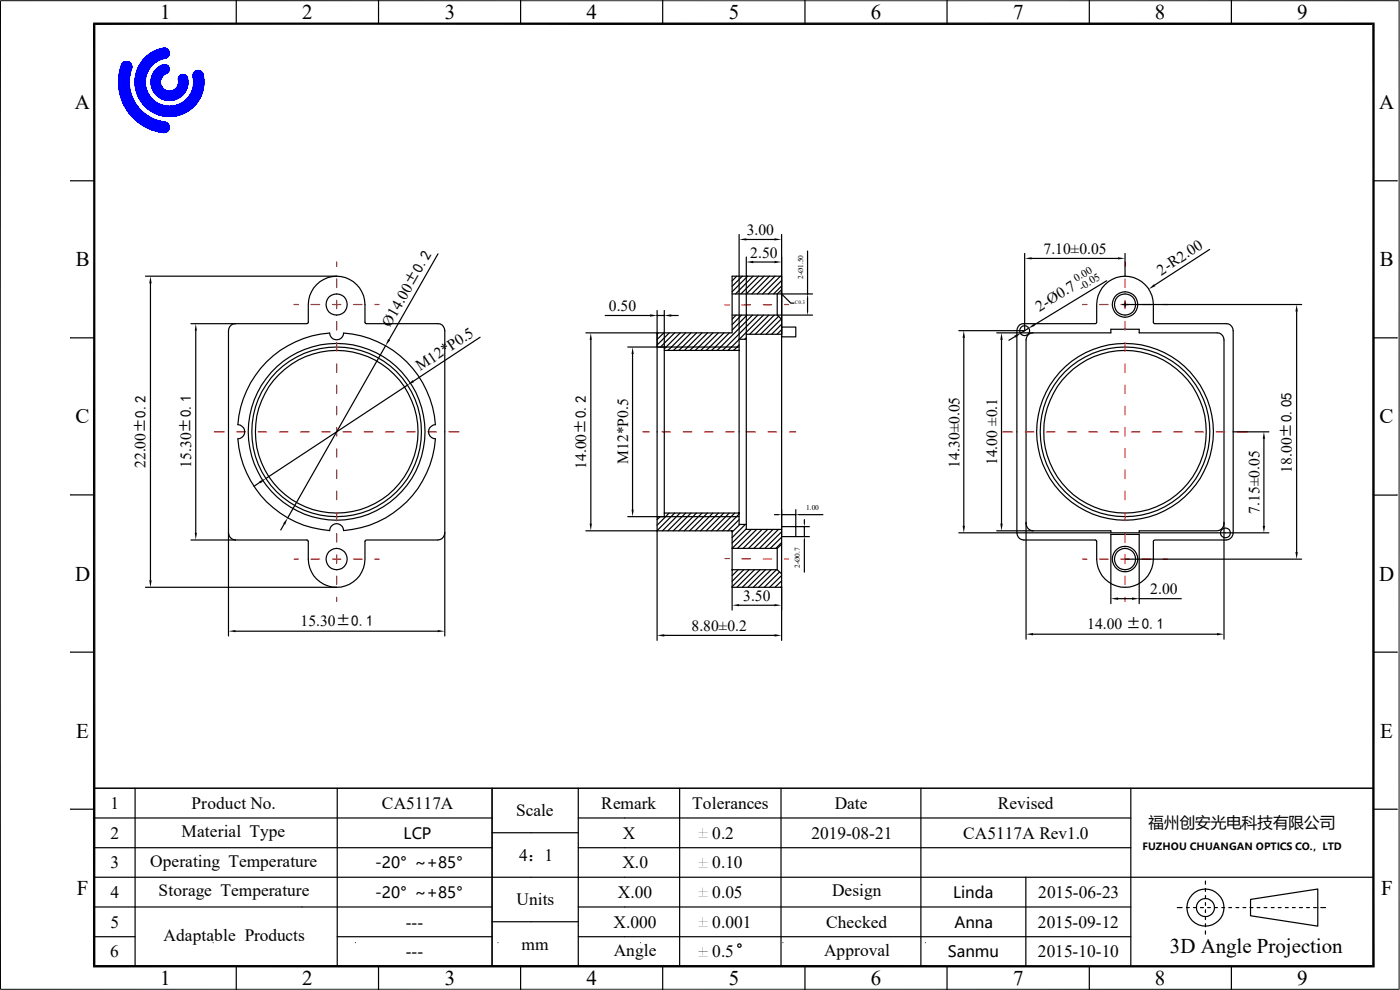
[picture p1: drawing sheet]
<svg xmlns="http://www.w3.org/2000/svg" width="297mm" height="210mm" viewBox="0 0 297 210" stroke-linecap="round" stroke-linejoin="round" font-family="sans-serif">
<defs><g id="words">
<g font-size="4.4">
<text x="34" y="4">1</text>
<text x="64.1" y="4">2</text>
<text x="94.4" y="4">3</text>
<text x="124.5" y="4">4</text>
<text x="154.6" y="4">5</text>
<text x="184.7" y="4">6</text>
<text x="214.9" y="4">7</text>
<text x="245" y="4">8</text>
<text x="275.2" y="4">9</text>
<text x="15.9" y="23.2">A</text>
<text x="292.6" y="23.2">A</text>
<text x="16.1" y="56.5">B</text>
<text x="292.7" y="56.5">B</text>
<text x="16" y="89.8">C</text>
<text x="292.7" y="89.8">C</text>
<text x="15.9" y="123.2">D</text>
<text x="292.6" y="123.2">D</text>
<text x="16.1" y="156.5">E</text>
<text x="292.8" y="156.5">E</text>
<text x="16.3" y="189.8">F</text>
<text x="293" y="189.8">F</text>
<text x="248.2" y="202.1">3D Angle Projection</text>
<text x="34" y="209">1</text>
<text x="64.1" y="209">2</text>
<text x="94.4" y="209">3</text>
<text x="124.5" y="209">4</text>
<text x="154.6" y="209">5</text>
<text x="184.7" y="209">6</text>
<text x="214.9" y="209">7</text>
<text x="245" y="209">8</text>
<text x="275.2" y="209">9</text>
</g>
<g font-size="3.7">
<text x="23.4" y="171.6">1</text>
<text x="40.6" y="171.6">Product No.</text>
<text x="81" y="171.6">CA5117A</text>
<text x="109.5" y="173.2">Scale</text>
<text x="127.5" y="171.6">Remark</text>
<text x="146.9" y="171.6">Tolerances</text>
<text x="177.1" y="171.6">Date</text>
<text x="211.7" y="171.6">Revised</text>
<text x="23.4" y="177.9">2</text>
<text x="38.5" y="177.5">Material Type</text>
<text x="132.1" y="177.9">X</text>
<text x="151.1" y="177.9">0.2</text>
<text x="172.1" y="177.9">2019-08-21</text>
<text x="204.3" y="177.9">CA5117A Rev1.0</text>
<text x="23.5" y="184.2">3</text>
<text x="31.9" y="183.9">Operating Temperature</text>
<text x="110.1" y="182.6">4：1</text>
<text x="132" y="184.2">X.0</text>
<text x="151.1" y="184.2">0.10</text>
<text x="23.4" y="190.5">4</text>
<text x="33.7" y="190.1">Storage Temperature</text>
<text x="131.1" y="190.5">X.00</text>
<text x="151.1" y="190.5">0.05</text>
<text x="176.5" y="190.1">Design</text>
<text x="220.3" y="190.5">2015-06-23</text>
<text x="23.4" y="196.8">5</text>
<text x="86.1" y="196.8">---</text>
<text x="109.6" y="192.1">Units</text>
<text x="130.2" y="196.8">X.000</text>
<text x="151.1" y="196.8">0.001</text>
<text x="175.3" y="196.8">Checked</text>
<text x="220.2" y="196.8">2015-09-12</text>
<text x="23.4" y="203.1">6</text>
<text x="34.7" y="199.6">Adaptable Products</text>
<text x="86.1" y="203.1">---</text>
<text x="110.7" y="201.5">mm</text>
<text x="130.2" y="202.7">Angle</text>
<text x="151.1" y="203.1">0.5</text>
<text x="174.8" y="202.7">Approval</text>
<text x="220.2" y="203.1">2015-10-10</text>
</g>
<g font-size="3.3">
<text x="158.4" y="49.8">3.00</text>
<text x="221.4" y="53.8">7.10±0.05</text>
<text x="159.2" y="54.7">2.50</text>
<text x="246.4" y="58.5" transform="rotate(-33 246.4 58.5)">2-R2.00</text>
<text x="129.2" y="66">0.50</text>
<text x="82.8" y="69.6" transform="rotate(-60 82.8 69.6)">Ø14.0 ±0.2</text>
<text x="220.5" y="66.2" transform="rotate(-31 220.5 66.2)">2-Ø0.7</text>
<text x="89.2" y="78.8" transform="rotate(-33 89.2 78.8)">M12*P0.5</text>
<text x="30.9" y="99.3" transform="rotate(-90 30.9 99.3)">22.00±0.2</text>
<text x="40.6" y="99.2" transform="rotate(-90 40.6 99.2)">15.30±0.1</text>
<text x="124.3" y="99.5" transform="rotate(-90 124.3 99.5)">14.00±0.2</text>
<text x="133.3" y="98.5" transform="rotate(-90 133.3 98.5)">M12*P0.5</text>
<text x="203.5" y="99.2" transform="rotate(-90 203.5 99.2)">14.30±0.05</text>
<text x="211.5" y="98.7" transform="rotate(-90 211.5 98.7)">14.00 ±0.1</text>
<text x="274.1" y="100.3" transform="rotate(-90 274.1 100.3)">18.00±0.05</text>
<text x="267.2" y="109" transform="rotate(-90 267.2 109)">7.15±0.05</text>
<text x="157.6" y="127.4">3.50</text>
<text x="244" y="126.1">2.00</text>
<text x="63.8" y="132.9">15.30±0.1</text>
<text x="146.7" y="133.9">8.80±0.2</text>
<text x="230.6" y="133.5">14.00 ±0.1</text>
<text x="85.6" y="177.9">LCP</text>
<text x="243.7" y="175.6">福州创安光电科技有限公司</text>
<text x="79.6" y="184.2">-20° ~+85°</text>
<text x="79.6" y="190.5">-20° ~+85°</text>
<text x="202.2" y="190.5">Linda</text>
<text x="202.5" y="196.8">Anna</text>
<text x="201.1" y="203.1">Sanmu</text>
</g>
<g font-size="2.3">
<text x="228.4" y="59.8" transform="rotate(-31 228.4 59.8)">0.00</text>
<text x="229.5" y="61.6" transform="rotate(-31 229.5 61.6)">-0.05</text>
</g>
<text font-size="2.1" x="242.4" y="180.3">FUZHOU CHUANGAN OPTICS CO.，LTD</text>
<g font-size="1.6">
<text x="170.4" y="59.2" transform="rotate(-90 170.4 59.2)">2-Ø1.50</text>
<text x="171" y="108.3">1.00</text>
<text x="169.7" y="120.5" transform="rotate(-90 169.7 120.5)">2-Ø0.7</text>
</g>
<text font-size="1.1" x="168.7" y="64.6">C0.3</text>
</g></defs>
<g fill="none" stroke="#f00" stroke-width=".25">
<path d="M71.4 55.6v.9M71.4 59.2v1.8M238.7 55.6v.9M238.7 59.2v1.8M62.4 64.6h.9M66 64.6h1.8M70.5 64.6h1.8M71.4 63.7v1.8M71.4 68.2v1.8M71.4 72.7v1.8M71.4 77.2v1.8M75 64.6h1.8"/>
<path d="M79.5 64.6h.9M153.8 64.7h.9M159.2 64.6l-1.8 .1M161.9 64.6h1.8M166.4 64.6h.9M229.7 64.6h.9M233.3 64.6h1.8M237.8 64.6h1.8M238.7 63.7v1.8M238.7 68.2v1.8M238.7 72.7v1.8M238.7 77.2v1.8"/>
<path d="M242.3 64.6h1.8M246.8 64.6h.9M45.5 91.6h2.1M50.2 91.6h1.9M54.8 91.6h1.8M59.3 91.6h1.8M63.8 91.6h1.8M68.3 91.6h1.8M71.4 81.7v1.8M71.4 86.2v1.8M71.4 90.7v1.8M71.4 95.2v1.8"/>
<path d="M71.4 99.7v1.8M72.8 91.6h1.7M77.3 91.6h1.8M81.8 91.6h1.8M86.3 91.6h1.8M90.8 91.6h1.8M95.2 91.6h2.2M136.4 91.6h1.4M140.5 91.6h1.7M144.9 91.6h1.9M149.5 91.6h1.8M154 91.6h1.7"/>
<path d="M158.5 91.6h1.8M162.9 91.6h1.9M167.5 91.6h1.3M212.7 91.6h2.1M217.5 91.6h1.8M222 91.6h1.8M226.5 91.6h1.8M231 91.6h1.8M235.5 91.6h1.8M238.7 81.7v1.8M238.7 86.2v1.8M238.7 90.7v1.8"/>
<path d="M238.7 95.2v1.8M238.7 99.7v1.8M240 91.6h1.8M244.5 91.6h1.8M249 91.6h1.8M253.5 91.6h1.8M258 91.6h1.8M262.5 91.6h2.1M62.4 118.6h.9M66 118.6h1.8M70.5 118.6h1.8M71.4 104.2v1.8"/>
<path d="M71.4 108.7v1.8M71.4 113.2v1.8M71.4 117.7v1.8M75 118.6h1.8M79.5 118.6h.9M153.8 118.5h.9M157.4 118.5h1.8M161.9 118.6h1.8M166.4 118.6h.9M229.7 118.6h.9M233.3 118.6h1.8M237.8 118.6h1.8"/>
<path d="M238.7 104.2v1.8M238.7 108.7v1.8M238.7 113.2v1.8M238.7 117.7v1.8M242.3 118.6h1.8M246.8 118.6h.9M71.4 122.2v1.8M71.4 126.7v.9M238.7 122.2v1.8M238.7 126.7v.9"/>
</g>
<g fill="none" stroke="#000" stroke-width=".25">
<path d="M50.1 0v5M80.3 0v5M110.4 0v5M140.6 0v5M170.8 0v5M200.9 0v5M231.1 0v5M261.2 0v5M15 38.4h5M291.4 38.4h5M30.9 58.6h40.5M71.4 58.6a6.1 6.1 0 0 0-6 6v3.8l-.3 .3h-15.1"/>
<path d="M71.4 58.6a6.1 6.1 0 0 1 6 6v3.8l.3 .3h15.2a1.4 1.4 0 0 1 1.5 1.4v64.8M92.9 53.8l-10.4 18.3M156.3 58.6l-1 1M156.8 49.7v61.6h1.5M157.5 58.6l-2.2 2.1M158.3 54.5v57.8h7.5M158.3 50.8h6M158.6 58.6l-3.3 3.3M159.8 58.6l-3.8 3.8M159.8 55.6h4.5M161 58.6l-3.8 3.8M162.1 58.6l-3.8 3.8"/>
<path d="M163.2 58.6l-3.7 3.8M164.4 58.6l-3.7 3.8M165.6 58.6l-3.8 3.8M165.8 58.6h-10.5v12h-31M165.8 49.7v86.1M165.8 59.5l-2.8 2.9M171.3 53.3v9.1M217.4 53.8v16.3h-14M218.9 54.8h18.3M234.8 59.6l-15.4 9.3M238.7 53.8v4.8M256.6 52.9l-11.7 7.6"/>
<path d="M15 71.7h5M31.9 60.1v63M40.5 68.7h9.5M41.5 70.1v42.9M50 68.7a1.46 1.46 0 0 0-1.5 1.4v64.8M56.6 76.8a21.3 21.3 0 0 1 13.3-6.1 1.48 1.48 0 0 0 1.5 1.4 1.48 1.48 0 0 0 1.5-1.4 21 21 0 0 1 19.5 19.4 1.5 1.5 0 0 0-1.5 1.5 1.5 1.5 0 0 0 1.5 1.5 21 21 0 0 1-19.5 19.5 1.48 1.48 0 0 0-1.5-1.5 1.48 1.48 0 0 0-1.5 1.5 21 21 0 0 1-19.4-19.5 1.5 1.5 0 0 0 1.4-1.5 1.5 1.5 0 0 0-1.4-1.5 21.4 21.4 0 0 1 6.1-13.3zM81.8 73.4l-20.8 36.5M101.9 71.5l-14.2 9.4M125.3 72.1v39M128.4 66.9h9.5M133.2 73.6h23.6M134.2 75.1v33"/>
<path d="M139.4 65.9v69.9M139.4 66.9h1.5M139.7 70.6l-.3 .3M140.8 70.6l-1.4 1.4M140.9 65.9v43.7M142 70.6l-2.6 2.6M142.4 66.9h1.5M143.1 70.6l-3 3M144.3 70.6l-3.4 3.4M145.5 70.6l-3.8 3.7M146.6 70.6l-3.7 3.7M147.8 70.6l-3.8 3.7"/>
<path d="M148.9 70.6l-3.7 3.7M150.1 70.6l-3.8 3.7M151.3 70.6l-3.8 3.7M152.4 70.6l-3.7 3.7M153.6 70.6l-3.8 3.7M154.7 70.6l-3.7 3.7M155.3 66.8h9.6l.9 .9M155.3 62.4h17.1M156.2 66.8l-.9 .9M156.8 72l-2.4 2.3M156.8 73.2l-1.2 1.1M156.8 74.3h-15.9"/>
<path d="M156.8 72h1.5M157.3 66.8l-2 2.1M158.3 71.7l-.3 .3M158.3 70.9h7.5M158.5 66.8l-3.2 3.2M159.6 66.8l-7.5 7.5M160.8 66.8l-7.5 7.5M162 66.8l-5.2 5.2M163.1 66.8l-4.1 4.1M164.3 66.8l-4.1 4.1M165.2 67.1l-3.8 3.8M165.7 67.7l-3.2 3.2"/>
<path d="M165.8 69.4h3v2.1h-3zM165.8 61.5l-.9 .9v4.4h7.5M165.8 60.7l-1.7 1.7M165.8 68.8l-2.1 2.1M165.8 69.9l-1 1M165.9 62.4l1.9 1.9h.6M171.3 63.1v3M204.5 71.7v39.8M211.5 70.6h7.7M212.5 72.1v39M215.3 71.4l-1.3 .8M216.3 68.9l.9-.2h15.2l.3-.3v-3.8a6 6 0 0 1 6-6 6 6 0 0 1 6 6v3.8l.3 .3h15.1a1.46 1.46 0 0 1 1.5 1.4v42.9a1.55 1.55 0 0 1-1.5 1.6h-15.1l-.3 .3v3.7a6 6 0 0 1-6 6 6 6 0 0 1-6-6v-3.7l-.3-.3h-15.2a1.48 1.48 0 0 1-1.5-1.6v-42.9l.1-.4z"/>
<path d="M218.1 69.7l-1.5 .9M238.1 64.6h38M238.7 64.1v1.1M275.1 66.1v51M291.4 71.7h5M86.4 81.7l-30 19.8M261.6 91.6h7.6M268.1 93.1v18.4M15 105h5M40.5 114.6h24.6l.3 .3v3.7a6 6 0 0 0 6 6M48.5 113a1.55 1.55 0 0 0 1.5 1.6M55.1 102.3l-1.2 .9"/>
<path d="M60.3 111.2l-.7 1.2M94.4 113a1.55 1.55 0 0 1-1.5 1.6h-15.2l-.3 .3v3.7a6 6 0 0 1-6 6M124.3 112.6h31v16.8M133.2 109.6h23.6M140 109.6l-.6 .6M140.9 108.8h15.9M141.9 108.8l-2.5 2.6M143.1 108.8l-3.7 3.8M144.3 108.8l-3.8 3.8M145.5 108.8l-3.8 3.8M146.6 108.8l-3.8 3.8M147.7 108.8l-3.7 3.8"/>
<path d="M148.9 108.8l-3.7 3.8M150.1 108.8l-3.8 3.8M151.2 108.8l-3.7 3.8M152.4 108.8l-3.8 3.8M153.5 108.8l-3.7 3.8M154.7 108.8l-3.7 3.8M155.9 108.8l-3.8 3.8M156.8 110.2l-2.4 2.4M156.8 109.1l-3.5 3.5M157 111.3l-1.7 1.6M158.1 111.3l-2.8 2.7M158.3 112.2l-3 3"/>
<path d="M159.4 112.3l-4.1 4h9.6l.9-.9M160.5 112.3l-4 4M161.7 112.3l-4.1 4M162.9 112.3l-4.1 4M164 112.3l-4.1 4M164.3 109.2h.8M164.9 116.3v4.6l.9 .9M165.1 112.3l-4 4M165.8 111.7h3v2.1h-3zM165.8 109.2h3M165.8 112.8l-3.5 3.5M165.8 114l-2.4 2.3"/>
<path d="M165.8 115.1l-1.2 1.2M168.8 108.1v3.6h2.9M168.8 113.8h2.9M169.5 109.2h5.1M170.6 110.2v.8M170.6 111.7v2.1M170.6 114.6v6.8M203.4 113h65.8M211.5 112.6h24.2v.4M217.7 111.1a1.55 1.55 0 0 0 1.5 1.5M238.7 118.6h37.4M259.7 111.1a1.55 1.55 0 0 1-1.5 1.5h-16.5v.4"/>
<path d="M291.4 105h5M15 138.3h5M30.9 124.6h40.5M50 133.9h42.9M140.9 134.8h23.4M155.3 124.6h10.5M155.3 120.9h9.6M155.4 120.9l-.1 .1M156.6 120.9l-1.3 1.2M156.8 128.4h7.5M157.8 120.9l-2.5 2.4M158.9 120.9l-3.6 3.6"/>
<path d="M160.1 120.9l-3.8 3.7M161.2 120.9l-3.7 3.7M162.4 120.9l-3.7 3.7M163.6 120.9l-3.8 3.7M164.7 120.9l-3.7 3.7M165.4 121.3l-3.3 3.3M165.8 122.1l-2.5 2.5M165.8 123.2l-1.4 1.4M165.8 124.4l-.2 .2M217.7 135.6v-63.5a1.48 1.48 0 0 1 1.5-1.5h16.5v-.8h6v.8h16.5a1.46 1.46 0 0 1 1.5 1.5v63.5M219.2 134.5h39M235.7 128.1v-14.7h6v14.7"/>
<path d="M237.2 127h3M241.7 127h8.9M291.4 138.3h5M15 171.7h5M20 173.5h84.4M20 179.8h84.4M28.7 167.2v37.8M71.5 167.2v37.8M104.4 167.2h187v37.8h-187zM104.4 176.7h18.3M122.7 167.2v37.8M122.7 173.5h117.2"/>
<path d="M122.7 179.8h117.2M144.2 167.2v37.8M165.7 167.2v37.8M195.4 167.2v37.8zM239.9 167.2v37.8M291.4 171.7h5M20 192.4h84.4M20 198.7h8.7M71.5 198.7h32.9M104.4 195.5h18.3M122.7 192.4h117.2M122.7 198.7h117.2"/>
<path d="M217.6 186.1v18.9M249.8 192.5h1M251.7 192.5h.6M253.2 192.5h.6M254.7 192.5h.6M255.7 188.5v.6M255.7 190v.6M255.7 191.5v.6M255.7 193v.6M255.7 194.5v.6M255.7 196v.6M255.7 197.5v.7"/>
<path d="M255.7 186.9v.7M256.2 192.5h.6M257.7 192.5h.6M259.2 192.5h.6M260.7 192.5h.6M262.2 192.5h.6M263.7 192.5h.6M265.2 192.5h.6M265.3 190.8l14.3-2.2v7.9l-14.3-2.2zM266.7 192.5h.6M268.2 192.5h.6M269.7 192.5h.6"/>
<path d="M271.2 192.5h.6M272.7 192.5h.6M274.2 192.5h.6M275.7 192.5h.6M277.2 192.5h.6M278.7 192.5h.6M280.2 192.5h1M291.4 186.1h-271.4M50.1 205v5M80.3 205v5M104.4 205h-84.4v-37.8h84.4v37.8h187M110.4 205v5"/>
<path d="M140.6 205v5M170.8 205v5M200.9 205v5M231.1 205v5M261.2 205v5"/>
<circle cx="71.4" cy="64.6" r="2.25"/>
<circle cx="217.4" cy="70.2" r="1.07"/>
<circle cx="238.7" cy="64.6" r="2.25"/>
<circle cx="238.7" cy="64.6" r="2.7"/>
<circle cx="71.4" cy="91.6" r="18"/>
<circle cx="71.4" cy="91.6" r="18.7"/>
<circle cx="71.4" cy="91.6" r="17.3"/>
<circle cx="238.7" cy="91.6" r="17.2"/>
<circle cx="238.7" cy="91.6" r="18"/>
<circle cx="238.7" cy="91.6" r="18.7"/>
<circle cx="71.4" cy="118.6" r="2.25"/>
<circle cx="238.7" cy="118.6" r="2.25"/>
<circle cx="238.7" cy="118.6" r="2.69"/>
<circle cx="260" cy="113.1" r="1.04"/>
<circle cx="255.7" cy="192.5" r="1.91"/>
<circle cx="255.7" cy="192.5" r="3.9"/>
<circle cx="156.9" cy="200.6" r=".37"/>
</g>
<g fill="#000">
<path d="M19.7 4.8l.5 199.9-.5 .5zM19.7 4.8l.5 .5v199.4zM20.2 5.3l271.4-.5-.5 .5zM19.7 4.8h271.9l-271.4 .5zM156.8 50.8l1.5-.3v.5zM158.3 55.6l1.5-.3v.5zM164.3 55.3l1.5 .3-1.5 .2zM164.3 50.5l1.5 .3-1.5 .2zM217.4 54.8l1.5-.2v.4zM237.2 54.6l1.5 .2-1.5 .2zM31.9 58.6l.3 1.5h-.5zM41.5 68.7l.3 1.4h-.5z"/>
<path d="M82.3 71.9l.5 .3-1 1.2zM125.3 70.6l.3 1.5h-.5zM134.2 73.6l.3 1.5h-.5zM137.9 66.7l1.5 .2-1.5 .3zM140.9 66.9l1.5-.2v.5zM165.4 61.9l.6 .5-.2 .1zM171.2 66.1h.2l-.1 .7zM171.3 62.4l.1 .7h-.2zM204.5 70.1l.2 1.6h-.5zM212.5 70.6l.2 1.5h-.5zM215.2 71.2l1.4-.6-1.1 1zM218.1 69.7l1.2-1 .2 .4z"/>
<path d="M243.7 61.3l1.1-1 .3 .4zM275.1 64.6l.2 1.5h-.5zM86.4 81.7l1.1-1.1 .3 .5zM268.1 91.6l.3 1.5h-.5zM41.3 113h.5l-.3 1.6zM55 102.1l1.4-.6-1.1 1zM61 109.9l-.5 1.4-.4-.3zM125.1 111.1h.5l-.3 1.5zM134 108.1h.5l-.3 1.5zM165.1 109.1l.7 .1-.7 .1zM168.8 109.2l.7-.1v.2zM170.5 111h.3l-.2 .7z"/>
<path d="M170.6 113.8l.2 .8h-.3zM204.2 111.5h.5l-.2 1.5zM212.2 111.1h.5l-.2 1.5zM267.9 111.5h.5l-.3 1.5zM274.8 117.1h.5l-.2 1.5zM31.7 123.1h.5l-.3 1.5zM48.5 133.9l1.5-.3v.5zM92.9 133.6l1.5 .3-1.5 .2zM139.4 134.8l1.5-.3v.5zM155.3 128.4l1.5-.3v.5zM164.3 128.1l1.5 .3-1.5 .2zM164.3 134.5l1.5 .3-1.5 .2z"/>
<path d="M217.7 134.5l1.5-.2v.5zM235.7 127l1.5-.3v.6zM240.2 126.7l1.5 .3-1.5 .3zM258.2 134.3l1.5 .2-1.5 .3zM148.2 176.6h1.9zM148.2 176.7l1.9-.1zM148.2 177.7h1.9zM149.1 175.7v1.8zM148.2 182.9h1.9zM148.2 184h1.9zM148.2 189.2h1.9zM148.2 190.2h1.9z"/>
<path d="M148.2 190.3l1.9-.1zM148.2 195.5h1.9zM148.2 196.6h1.9zM149.1 182v1.8zM149.1 188.3v1.7zM149.1 194.6v1.7zM19.7 205.2l271.4-.5 .5 .5zM19.7 205.2l.5-.5h270.9zM148.2 201.8h1.9zM148.2 202.9h1.9zM149.1 200.9v1.7zM291.1 5.3l.5 199.9-.5-.5z"/>
<path d="M291.1 5.3l.5-.5v200.4z"/>
</g>
<g fill="none" stroke="#000" stroke-width=".21">
<path d="M0 .1h296.9M.1 0v210M20 5h271.4v162.2h-271.4zM296.8 0v210M15 38.4h.1M296.4 38.4h.1M15 71.7h.1M296.4 71.7h.1M15 105h.1M296.4 105h.1M15 138.3h.1M296.4 138.3h.1"/>
<path d="M15 171.7h.1M20 167.2h.1M20 173.5h.1M20 179.8h.1M112.6 176.7h.1M122.7 179h.1M132.5 173.5h.1M132.5 179.8h.1M291.4 179.7h.1M296.4 171.7h.1M20 186.1h.1M20 192.4h.1"/>
<path d="M20 198.7h.1M45.2 200h.1M75.4 200h.1M105.6 200h.1M112.6 186.1h.1M112.6 195.5h.1M122.7 196.3h.1M132.5 186.1h.1M132.5 192.4h.1M132.5 198.7h.1M135.8 200h.1M166.1 200h.1"/>
<path d="M196.3 200h.1M256.7 200h.1M0 209.9h296.9"/>
</g>
<g fill="#00f">
<path d="M34.7 10.2h.3z"/>
<path d="M34.6 10.2h.5z"/>
<path d="M34.7 10.2h.4z"/>
<path d="M34.5 10.3h.7z"/>
<path d="M34.6 10.2l.6 .1z"/>
<path d="M34.1 10.4h1.3z"/>
<path d="M34.5 10.3l.9 .1z"/>
<path d="M33.7 10.5l.4-.1 1.5 .1z"/>
<path d="M34.1 10.4h1.3l.2 .1z"/>
<path d="M33.6 10.5h2z"/>
<path d="M33.7 10.5h1.9z"/>
</g>
<g fill="none" stroke="#00f" stroke-width=".21">
<path d="M30.1 13h3.2M30.8 12.3h4.4M30.8 12.2h4.5M30.9 12.2h4.5M30.9 12.1h4.7M31 12h4.7M31.2 11.8h4.6M31.4 11.7h4.5M31.6 11.5h4.3M31.7 11.5h4.2M31.9 11.3h4M32.2 11.1h3.7"/>
<path d="M32.5 11h3.4M32.6 10.9h3.3M32.9 10.7h2.9M33.3 10.6h2.4"/>
</g>
<path d="M30.6 12.4h4.5" fill="none" stroke="#00f" stroke-width=".25"/>
<path d="M30.2 12.8h4" fill="none" stroke="#00f" stroke-width=".38"/>
<g fill="#00f">
<path d="M26.7 13.1h.2z"/>
<path d="M26.6 13.1h.5z"/>
<path d="M26.7 13.1h.4z"/>
<path d="M26.5 13.1h.7z"/>
<path d="M26.6 13.1h.6z"/>
<path d="M26.4 13.2h.9z"/>
<path d="M26.5 13.1l.8 .1z"/>
<path d="M26.3 13.2h1z"/>
<path d="M26.2 13.3h1.3z"/>
<path d="M26.3 13.2l1.2 .1z"/>
<path d="M26.2 13.3l1.4 .1h-1.6z"/>
<path d="M26.2 13.3h1.3l.1 .1z"/>
<path d="M26 13.5h1.7z"/>
<path d="M26 13.4l1.7 .1z"/>
<path d="M30.1 13l2.5 .5h-2.8z"/>
<path d="M30.1 13h3.1l-.6 .5z"/>
<path d="M26 13.5h1.8h-1.9z"/>
<path d="M26 13.5h1.8z"/>
<path d="M25.9 13.5l1.9 .1z"/>
<path d="M34.8 13.7h.3z"/>
<path d="M34.7 13.7h.4z"/>
</g>
<path d="M25.8 13.7h2.1" fill="none" stroke="#00f" stroke-width=".21"/>
<g fill="#00f">
<path d="M25.9 13.6h1.9l.1 .2z"/>
<path d="M34.6 13.8h.7z"/>
<path d="M34.7 13.7l.6 .1z"/>
<path d="M34.5 13.8h.8z"/>
</g>
<path d="M25.8 13.8h2.1" fill="none" stroke="#00f" stroke-width=".21"/>
<g fill="#00f">
<path d="M34.4 13.8h1z"/>
<path d="M34.5 13.8h.9z"/>
<path d="M29.8 13.5l2.4 .4h-2.7z"/>
<path d="M29.8 13.5h2.8l-.4 .4z"/>
</g>
<path d="M25.7 13.9h2.2" fill="none" stroke="#00f" stroke-width=".21"/>
<g fill="#00f">
<path d="M34.2 14l.2-.2 1.2 .2z"/>
<path d="M34.4 13.8h1l.2 .2z"/>
<path d="M33.9 14.1l.3-.1 1.5 .1z"/>
<path d="M34.2 14h1.4l.1 .1z"/>
<path d="M33.9 14.1h1.8z"/>
</g>
<path d="M25.7 14h2.2M29.5 14h2.7M33.7 14.2h2.1" fill="none" stroke="#00f" stroke-width=".21"/>
<path d="M33.9 14.1h1.8l.1 .1z" fill="#00f"/>
<path d="M25.6 14.5h2.3M25.7 14.2h2.2M33.1 14.7h2.8M33.3 14.6h2.6M33.3 14.5h2.6M33.5 14.3h2.4" fill="none" stroke="#00f" stroke-width=".21"/>
<g fill="#00f">
<path d="M29.5 14.1l2 .8h-2.4z"/>
<path d="M29.5 14.1h2.5l-.5 .8z"/>
</g>
<path d="M29.1 14.9h2.4M33 14.9h2.9" fill="none" stroke="#00f" stroke-width=".21"/>
<g fill="#00f">
<path d="M41.9 15h.3z"/>
<path d="M41.8 15h.4z"/>
<path d="M41.7 15h.7z"/>
<path d="M41.8 15h.6z"/>
<path d="M25.6 14.6l2.1 .4h-2.3z"/>
<path d="M25.6 14.6h2.3l-.2 .4z"/>
<path d="M41.6 15.1h.9z"/>
<path d="M41.7 15l.8 .1z"/>
</g>
<path d="M32.8 15h3.1M32.8 15.1h3" fill="none" stroke="#00f" stroke-width=".21"/>
<g fill="#00f">
<path d="M41.5 15.1h1.1z"/>
<path d="M41.6 15.1h1z"/>
<path d="M41.4 15.2h1.2z"/>
<path d="M41.5 15.1l1.1 .1z"/>
<path d="M41.4 15.2h1.4h-1.5z"/>
<path d="M41.4 15.2h1.4z"/>
</g>
<path d="M32.7 15.2h3.1" fill="none" stroke="#00f" stroke-width=".21"/>
<g fill="#00f">
<path d="M41.3 15.3h1.5z"/>
<path d="M41.3 15.2l1.5 .1z"/>
</g>
<path d="M32.6 15.3h3.1" fill="none" stroke="#00f" stroke-width=".21"/>
<g fill="#00f">
<path d="M41.3 15.3l1.6 .1h-1.7z"/>
<path d="M41.3 15.3h1.5l.1 .1z"/>
<path d="M41.2 15.4l1.7 .1z"/>
</g>
<path d="M32.5 15.5h2.9M32.6 15.4h3" fill="none" stroke="#00f" stroke-width=".21"/>
<g fill="#00f">
<path d="M41.1 15.5l1.9 .1h-1.9z"/>
<path d="M41.1 15.5h1.8l.1 .1z"/>
<path d="M41 15.6h2z"/>
<path d="M41.1 15.6h1.9z"/>
<path d="M25.4 15l2.2 .7h-2.3z"/>
<path d="M25.4 15h2.3l-.1 .7z"/>
<path d="M29.1 14.9l2 .8h-2.2z"/>
<path d="M29.1 14.9h2.3l-.3 .8z"/>
</g>
<path d="M32.4 15.6h2.9M32.4 15.7h2.6M41 15.7h2.1" fill="none" stroke="#00f" stroke-width=".21"/>
<path d="M38.7 15.8h.2z" fill="#00f"/>
<path d="M41 15.8h2.1" fill="none" stroke="#00f" stroke-width=".21"/>
<g fill="#00f">
<path d="M38.6 15.8h.4z"/>
<path d="M38.7 15.8h.3z"/>
<path d="M38.5 15.9h.6z"/>
<path d="M38.6 15.8l.5 .1z"/>
<path d="M38.4 15.9h.8z"/>
<path d="M38.5 15.9h.7z"/>
</g>
<path d="M28.8 15.8h2.3" fill="none" stroke="#00f" stroke-width=".25"/>
<path d="M32.3 15.9h2.6" fill="none" stroke="#00f" stroke-width=".21"/>
<g fill="#00f">
<path d="M38.3 16h1.1z"/>
<path d="M38.4 15.9l1 .1z"/>
<path d="M38.2 16h1.2z"/>
</g>
<path d="M41 15.9h2.1" fill="none" stroke="#00f" stroke-width=".21"/>
<g fill="#00f">
<path d="M38.1 16.1h1.4z"/>
<path d="M38.2 16l1.3 .1z"/>
</g>
<path d="M32.3 16.1h2.3" fill="none" stroke="#00f" stroke-width=".3"/>
<g fill="#00f">
<path d="M38.1 16.1l1.5 .2h-1.6z"/>
<path d="M38.1 16.1h1.4l.1 .2z"/>
</g>
<path d="M41 16.2h2.1" fill="none" stroke="#00f" stroke-width=".21"/>
<g fill="#00f">
<path d="M38 16.3h1.6z"/>
<path d="M25.3 15.7l2.2 .6h-2.3z"/>
<path d="M25.3 15.7h2.3l-.1 .6z"/>
<path d="M38 16.3l1.7 .1z"/>
</g>
<path d="M32.2 16.3h2.2" fill="none" stroke="#00f" stroke-width=".21"/>
<g fill="#00f">
<path d="M37.9 16.4l1.8 .1z"/>
<path d="M32.2 16.4l2 .2h-2z"/>
</g>
<path d="M32.2 16.5h2.1" fill="none" stroke="#00f" stroke-width=".21"/>
<g fill="#00f">
<path d="M37.9 16.5l1.9 .1z"/>
<path d="M28.8 16l2.1 .6h-2.2z"/>
<path d="M28.8 16h2.2l-.1 .6z"/>
<path d="M37.9 16.6h1.9z"/>
<path d="M37.8 16.6l2 .2h-2z"/>
<path d="M37.8 16.6h2v.2z"/>
<path d="M41 16.3l2.2 .5h-2.1z"/>
<path d="M41 16.3h2.1l.1 .5z"/>
<path d="M25.2 16.3l2.2 .5h-2.2z"/>
<path d="M25.2 16.3h2.3l-.1 .5z"/>
<path d="M32.2 16.6l1.8 .3h-1.9z"/>
<path d="M32.2 16.6h2l-.2 .3z"/>
<path d="M37.8 16.8l2 .2h-1.9z"/>
<path d="M37.8 16.8h2v.2z"/>
</g>
<path d="M28.7 16.8h2.2" fill="none" stroke="#00f" stroke-width=".42"/>
<g fill="#00f">
<path d="M32.1 16.9l1.9 .2h-1.9z"/>
<path d="M32.1 16.9h1.9v.2z"/>
</g>
<path d="M41.1 17h2.1" fill="none" stroke="#00f" stroke-width=".3"/>
<g fill="#00f">
<path d="M32.1 17.1l1.9 .2h-1.9z"/>
<path d="M32.1 17.1h1.9v.2z"/>
<path d="M37.9 17l1.9 .3h-1.9z"/>
<path d="M37.9 17h1.9v.3z"/>
<path d="M37.9 17.3l1.9 .1z"/>
<path d="M28.7 17l2.1 .5h-2.1z"/>
<path d="M28.7 17h2.1v.5z"/>
<path d="M25.2 16.8l2.2 .8h-2.2z"/>
<path d="M25.2 16.8h2.2v.8z"/>
<path d="M32.1 17.3l1.9 .4h-1.9z"/>
<path d="M32.1 17.3h1.9v.4z"/>
<path d="M37.9 17.4l1.9 .3h-1.9z"/>
<path d="M37.9 17.4h1.9v.3z"/>
<path d="M32.1 17.7l2 .2h-2z"/>
<path d="M32.1 17.7h1.9l.1 .2z"/>
<path d="M41.1 17.1l2.1 .8h-2.1z"/>
<path d="M41.1 17.1h2.1v.8z"/>
<path d="M32.1 17.9l2 .1h-2z"/>
<path d="M32.1 17.9h2v.1z"/>
</g>
<path d="M25.2 17.8h2.2" fill="none" stroke="#00f" stroke-width=".42"/>
<g fill="#00f">
<path d="M37.9 17.7l1.9 .3h-2z"/>
<path d="M37.9 17.7h1.9v.3z"/>
</g>
<path d="M41.1 18h2.1" fill="none" stroke="#00f" stroke-width=".21"/>
<g fill="#00f">
<path d="M37.8 18l2 .1z"/>
<path d="M28.7 17.5l2.2 .6h-2.2z"/>
<path d="M28.7 17.5h2.1l.1 .6z"/>
</g>
<path d="M28.7 18.2h2.2M32.1 18.2h2.1M37.6 18.2h2.1" fill="none" stroke="#00f" stroke-width=".34"/>
<path d="M37.8 18.1h2l-.1 .3z" fill="#00f"/>
<path d="M32.2 18.5h2.2M37.4 18.6h2.3" fill="none" stroke="#00f" stroke-width=".3"/>
<path d="M32.3 18.6h2.2M37.4 18.7h2.2" fill="none" stroke="#00f" stroke-width=".21"/>
<g fill="#00f">
<path d="M25.2 18l2.3 .9h-2.2z"/>
<path d="M25.2 18h2.2l.1 .9z"/>
</g>
<path d="M32.3 18.8h2.4" fill="none" stroke="#00f" stroke-width=".25"/>
<g fill="#00f">
<path d="M41.1 18.1l2 .9h-2.2z"/>
<path d="M41.1 18.1h2.1l-.1 .9z"/>
</g>
<path d="M32.4 19h2.6M37.1 18.9h2.5M40.9 19h2.2" fill="none" stroke="#00f" stroke-width=".21"/>
<g fill="#00f">
<path d="M28.7 18.4l2.4 .8h-2.2z"/>
<path d="M28.7 18.4h2.2l.2 .8z"/>
</g>
<path d="M28.9 19.2h2.2M32.5 19.2h2.8M32.6 19.3h3.1M32.6 19.3h6.7M32.6 19.4h6.7M36.2 19.3h3.1M36.4 19.2h3M36.8 19.1h2.7" fill="none" stroke="#00f" stroke-width=".21"/>
<path d="M25.3 19h2.3" fill="none" stroke="#00f" stroke-width=".3"/>
<g fill="#00f">
<path d="M40.9 19l1.9 .8h-2.2z"/>
<path d="M40.9 19h2.2l-.3 .8z"/>
<path d="M32.6 19.4l6.3 .5h-5.9z"/>
<path d="M32.6 19.4h6.7l-.4 .5z"/>
</g>
<path d="M33 20h5.9M40.4 19.9h2.4" fill="none" stroke="#00f" stroke-width=".21"/>
<g fill="#00f">
<path d="M28.9 19.3l2.6 .8h-2.3z"/>
<path d="M28.9 19.3h2.2l.4 .8z"/>
<path d="M25.4 19.2l2.5 1h-2.4z"/>
<path d="M25.4 19.2h2.2l.3 1z"/>
</g>
<path d="M25.5 20.2h2.4M29.2 20.2h2.4M33.5 20.5h4.9" fill="none" stroke="#00f" stroke-width=".21"/>
<path d="M33.1 20.2h5.7" fill="none" stroke="#00f" stroke-width=".38"/>
<g fill="#00f">
<path d="M40.4 20l2.1 .6h-2.5z"/>
<path d="M40.4 20h2.4l-.3 .6z"/>
<path d="M29.2 20.2l2.9 .6h-2.6z"/>
<path d="M29.2 20.2h2.4l.5 .6z"/>
</g>
<path d="M33.6 20.7h4.7" fill="none" stroke="#00f" stroke-width=".3"/>
<path d="M34.1 20.9h3.7M34.3 21h3.4M34.8 21.1h2.3" fill="none" stroke="#00f" stroke-width=".21"/>
<path d="M39.6 20.8h2.9" fill="none" stroke="#00f" stroke-width=".42"/>
<path d="M29.5 21h2.9" fill="none" stroke="#00f" stroke-width=".34"/>
<path d="M39.5 21.1h2.8" fill="none" stroke="#00f" stroke-width=".25"/>
<g fill="#00f">
<path d="M35.5 21.3h.8z"/>
<path d="M35 21.2l1.3 .1z"/>
<path d="M35 21.2h2z"/>
<path d="M25.6 20.3l2.8 1.1h-2.4z"/>
<path d="M25.6 20.3h2.3l.5 1.1z"/>
</g>
<path d="M26 21.4h2.4" fill="none" stroke="#00f" stroke-width=".21"/>
<path d="M29.7 21.3h3" fill="none" stroke="#00f" stroke-width=".3"/>
<g fill="#00f">
<path d="M38.7 21.8l.8-.5 2.2 .5z"/>
<path d="M39.5 21.3h2.6l-.4 .5z"/>
</g>
<path d="M38.4 21.9h3.3" fill="none" stroke="#00f" stroke-width=".21"/>
<g fill="#00f">
<path d="M29.9 21.5l3.6 .5h-3.2z"/>
<path d="M29.9 21.5h2.8l.8 .5z"/>
</g>
<path d="M30.3 22h3.4" fill="none" stroke="#00f" stroke-width=".21"/>
<path d="M30.4 22.2h3.9M37.9 22.1h3.8" fill="none" stroke="#00f" stroke-width=".25"/>
<g fill="#00f">
<path d="M26 21.4l3 1h-2.6z"/>
<path d="M26 21.4h2.4l.6 1z"/>
</g>
<path d="M37 22.3h4.4" fill="none" stroke="#00f" stroke-width=".3"/>
<path d="M26.4 22.5h2.7M30.6 22.4h4.6M30.8 22.5h10.3M30.9 22.6h10.2M31 22.8h9.9M36.5 22.5h4.6" fill="none" stroke="#00f" stroke-width=".21"/>
<g fill="#00f">
<path d="M26.5 22.5l3.3 .8h-2.8z"/>
<path d="M26.5 22.5h2.6l.7 .8z"/>
<path d="M31.1 22.8l9 .6h-8.3z"/>
<path d="M31.1 22.8h9.7l-.7 .6z"/>
</g>
<path d="M31.8 23.5h8.3M32.8 24h6.4" fill="none" stroke="#00f" stroke-width=".21"/>
<path d="M27 23.5h3.1" fill="none" stroke="#00f" stroke-width=".3"/>
<path d="M31.9 23.7h8.1" fill="none" stroke="#00f" stroke-width=".42"/>
<g fill="#00f">
<path d="M27.1 23.6l3.5 .5h-3z"/>
<path d="M27.1 23.6h3l.5 .5z"/>
</g>
<path d="M32.9 24.2h6.1" fill="none" stroke="#00f" stroke-width=".34"/>
<path d="M33.8 24.4h4.4M33.9 24.5h4.1" fill="none" stroke="#00f" stroke-width=".21"/>
<path d="M34.8 24.6h2z" fill="#00f"/>
<path d="M34.8 24.6h2.3" fill="none" stroke="#00f" stroke-width=".21"/>
<g fill="#00f">
<path d="M35.1 24.6h1.6z"/>
<path d="M35 24.6h1.7z"/>
<path d="M35 24.6h1.8z"/>
<path d="M27.6 24.1l3.8 .5h-3.5z"/>
<path d="M27.6 24.1h3l.8 .5z"/>
</g>
<path d="M27.9 24.7h3.7" fill="none" stroke="#00f" stroke-width=".21"/>
<g fill="#00f">
<path d="M28.1 24.8l4.5 .5h-3.9z"/>
<path d="M28.1 24.8h3.5l1 .5z"/>
</g>
<g fill="none" stroke="#00f" stroke-width=".21">
<path d="M28.7 25.4h4.6M28.9 25.6h4.9M29.1 25.8h5.8M29.4 25.9h5.7M29.4 26h5.9M29.5 26.1h6M29.7 26.2h5.9M29.8 26.3h5.8M29.9 26.4h5.9M30.1 26.5h5.8M30.4 26.7h5.5M30.8 26.9h5.1"/>
<path d="M31 27h4.9M31.2 27.1h4.7M31.6 27.3h4.3M32 27.5h3.8M32.2 27.6h3.6M32.6 27.7h3.1M33.1 27.8h2.5M33.4 27.9h2.1"/>
</g>
<g fill="#00f">
<path d="M33.6 27.9l1.7 .1z"/>
<path d="M33.6 27.9h1.8l-.1 .1z"/>
<path d="M34.2 28l.9 .1z"/>
<path d="M34.2 28h1.1z"/>
<path d="M34.7 28.1h.2z"/>
<path d="M34.5 28.1h.4z"/>
<path d="M34.5 28.1h.6z"/>
</g>
<g fill="none" stroke="#00f" stroke-width=".25">
<path d="M25.2 16.6h.1M25.2 16.6h.8M25.2 16.7h.1M25.2 16.8h.8M25.2 17h.8M25.2 17l.1 .1M25.2 17.2h.8M25.2 17.4h.8M25.2 17.5h.1M25.2 17.6h.8M25.2 17.5l.1 .2M25.2 17.8h.8"/>
<path d="M25.2 17.9h.1M25.2 18h.8M25.2 18h.1M25.2 18.1h.8M25.2 18.2h.8M25.2 17.4v.1M25.2 17.1v.2M25.2 16.1h.8M25.2 16.3h.8M25.2 16.5h.8M25.2 16.8l.1 .1M25.2 18.3h.8"/>
<path d="M25.2 18.5h.8M25.2 18.6h2.3h-.3M25.2 18.5h.2M25.2 18.3l.2 .1M25.2 18.1l.2 .1M25.2 17.9v.1M25.2 17.7v.2M25.2 17.4v.3M25.2 17v.1M25.2 16.6v.1M25.2 16.2h.2M25.2 16.4h2.3"/>
<path d="M25.3 15.9h.7M25.3 16h.7M25.3 17.7v.2M25.3 18.7h.7M25.3 18.9h.7M25.3 15.6h.7M25.3 15.7h.7M25.3 17.1l-.1 .2M25.3 19h.7M25.3 19.1h.7M25.3 18.8l.1 .2M25.3 18.7l.1 .1"/>
<path d="M25.3 18.5v.1M25.3 18.3v.1M25.3 18.1v.1M25.3 17.9v.1M25.3 17.5v.2M25.3 17.4v.1M25.3 17v.1M25.3 16.8v.1M25.3 16.6v.1M25.3 16.4v.2M25.3 16.2v.1M25.3 15.6h.1"/>
<path d="M25.3 15.8h.1M25.3 16.6h.1M25.3 16.7h.1M25.3 16.9h.1M25.3 17.1h.1M25.3 17.5h.1M25.3 17.7h.1M25.3 17.9h.1M25.3 18h.1M25.3 19.2h.1M25.4 15.4h.6M25.4 15.4h.1"/>
<path d="M25.4 15.5h.6M25.4 15.6h.1M25.4 15.8h.1M25.4 15.9h.1M25.4 16h.1M25.4 16.1h.1M25.4 16.2h.1M25.4 16.3h.1M25.4 16.4h.6M25.4 16.5h.1M25.4 16.6h.1M25.4 16.7h.1"/>
<path d="M25.4 16.9h.1M25.4 17.1h.1M25.4 17.1l.1 .2M25.4 17.5h.1M25.4 17.7h.1M25.4 17.9h.1M25.4 18h.1M25.4 18.2h.1M25.4 18.4h.1M25.4 18.5h.1M25.4 18.6h.6M25.4 18.8h.1"/>
<path d="M25.4 19h.1M25.4 19.2h.1M25.4 19.3h.6M25.4 19.2l.1 .1M25.4 19.4h.1M25.4 19.5h.6M25.4 16.5l-.2 .1M25.4 16.3l-.2-.1 .2 .1M25.4 16.1l-.1 .1M25.4 15.9v.1M25.4 19v.2M25.4 18.8v.2"/>
<path d="M25.4 18.7v.1M25.4 18.5v.1M25.4 18.3v.1M25.4 18.1v.1M25.4 17.9v.1M25.4 17.7v.2M25.4 17.5v.2M25.4 17.4v.1M25.4 17v.1M25.4 16.8v.1M25.4 16.6v.1M25.4 16.4v.2"/>
<path d="M25.4 16.2v.1M25.4 16v.2M25.4 15.8v.2M25.4 15.7v.1M25.4 15.5v.1M25.4 15.2h.6M25.4 15.2h.1M25.4 15.3h.6M25.4 19.4l.1 .1M25.4 19.7h.6M25.4 18.8v.5M25.4 17.4v.3"/>
<path d="M25.4 17.1v.2M25.4 15.5v.3M25.4 15.3v.1h2.2M25.4 19.8h.6M25.4 19.4v.1M25.4 15.3v.1M25.4 15.1v.1M25.4 14.9l.1 .1M25.4 15.1h2.3M25.5 19.6v.1M25.5 14.8h.1M25.5 14.9h.1"/>
<path d="M25.5 19.9h.1M25.5 20h.1M25.5 14.6h.5M25.5 14.7h.2M25.5 14.8h.5M25.5 14.9h.2M25.5 14.9h.5M25.5 15h.2M25.5 15.1h.5M25.5 15.2h.2M25.5 15.4h.2M25.5 15.6h.2"/>
<path d="M25.5 15.8h.2M25.5 15.9h.2M25.5 16h.2M25.5 16.1h.2M25.5 16.2h.2M25.5 16.3h.2M25.5 16.5h.2M25.5 16.6h.2M25.5 16.7h.2M25.5 16.9h.2M25.5 17.1h.2M25.5 17.3h.2"/>
<path d="M25.5 17.5h.2M25.5 17.7h.2M25.5 17.9h.2M25.5 18h.2M25.5 18.2h.2M25.5 18.4h.2M25.5 18.5h.2M25.5 18.8h.2M25.5 19h.2M25.5 19.2h.2M25.5 19.3h.2M25.5 19.4h.2"/>
<path d="M25.5 19.5h.2M25.5 19.6h.2M25.5 19.7h.2M25.5 19.9h.2M25.5 20h.5M25.5 19.9v.2M25.5 19.8v.1M25.5 19.4v.1M25.5 19.2v.1M25.5 19v.2M25.5 18.8v.2M25.5 18.7v.1"/>
<path d="M25.5 18.5v.1M25.5 18.3v.1M25.5 18.1v.1M25.5 17.9v.1M25.5 17.7v.2M25.5 17.5v.2M25.5 17.4v.1M25.5 17.1v.2M25.5 17v.1M25.5 16.8v.1M25.5 16.6v.1M25.5 16.4v.2"/>
<path d="M25.5 16.2v.1M25.5 16v.2M25.5 15.8v.2M25.5 15.7v.1M25.5 15.5v.1M25.5 15.3v.1M25.5 15.1v.1M25.5 14.9v.1M25.5 14.7v.2M25.6 14.5h.1M25.6 14.6h.4M25.6 19.9v.2"/>
<path d="M25.6 19.8v.1M25.6 19.6v.1M25.6 19.4v.1M25.6 18.8v.5M25.6 18.7v.1M25.6 18.5v.1M25.6 18.3v.1M25.6 18.1v.1M25.6 17.9v.1M25.6 17.7v.2M25.6 17.4v.3M25.6 17.1v.2"/>
<path d="M25.6 17v.1M25.6 16.8v.1M25.6 16.6v.1M25.6 16.4v.2M25.6 16.2v.1M25.6 16v.2M25.6 15.8v.2M25.6 15.5v.3M25.6 15.3v.1M25.6 15.1v.1M25.6 14.9v.1M25.6 14.7v.2"/>
<path d="M25.6 14.5v.2M25.6 14.4h.4M25.6 14.3h.1M25.7 14.4l-.1 .1M25.7 14.2h.1M25.7 14.3h.1M25.7 14.1h.3M25.7 14.1h.2M25.7 14.2h.3M25.7 14.3h.3M25.7 14.3h.2M25.7 14.4h.2"/>
<path d="M25.7 14.5h.2M25.7 14.7h.2M25.7 14.9h.2M25.7 15h.2M25.7 15.2h.2M25.7 15.4h.2M25.7 15.6h.2M25.7 15.8h.2M25.7 15.9h.2M25.7 16h.2M25.7 16.1h.2M25.7 16.2h.2"/>
<path d="M25.7 16.3h.2M25.7 16.5h.2M25.7 16.6h.2M25.7 16.7h.2M25.7 16.9h.2M25.7 17.1h.2M25.7 17.3h.2M25.7 17.5h.2M25.7 17.7h.2M25.7 17.9h.2M25.7 18h.2M25.7 18.2h.2"/>
<path d="M25.7 18.4h.2M25.7 18.5h.2M25.7 18.8h.2M25.7 19h.2M25.7 19.2h.2M25.7 19.3h.2M25.7 19.4h.2M25.7 19.5h.2M25.7 19.6h.2M25.7 19.7h.2M25.7 19.9h.2M25.7 19.9v.2"/>
<path d="M25.7 19.8v.1M25.7 19.6v.1M25.7 19.4v.1M25.7 19.2v.1M25.7 19v.2M25.7 18.8v.2M25.7 18.7v.1M25.7 18.5v.1M25.7 18.3v.1M25.7 18.1v.1M25.7 17.9v.1M25.7 17.7v.2"/>
<path d="M25.7 17.5v.2M25.7 17.4v.1M25.7 17.1v.2M25.7 17v.1M25.7 16.8v.1M25.7 16.6v.1M25.7 16.4v.2M25.7 16.2v.1M25.7 16v.2M25.7 15.8v.2M25.7 15.7v.1M25.7 15.5v.1"/>
<path d="M25.7 15.3v.1M25.7 15.1v.1M25.7 14.9v.1M25.7 14.7v.2M25.7 14.5v.2M25.7 14.4v.1M25.7 14.2v.1M25.7 14.1h2.3M25.7 14h.3M25.7 18.8v.5M25.7 17.4v.3M25.7 15.5v.3"/>
<path d="M25.8 13.9h.2M25.8 19.9v.2M25.8 19.8v.1M25.8 19.6v.1M25.8 19.4v.1M25.8 18.8v.5M25.8 18.7v.1M25.8 18.5v.1M25.8 18.3v.1M25.8 18.1v.1M25.8 17.9v.1M25.8 17.7v.2"/>
<path d="M25.8 17.4v.3M25.8 17.1v.2M25.8 17v.1M25.8 16.8v.1M25.8 16.6v.1M25.8 16.4v.2M25.8 16.2v.1M25.8 16v.2M25.8 15.8v.2M25.8 15.5v.3M25.8 15.3v.1M25.8 15.1v.1"/>
<path d="M25.8 14.9v.1M25.8 14.7v.2M25.8 14.5v.2M25.8 14.4v.1M25.8 14.2v.1M25.8 13.8v.3M25.8 13.7h.1M25.9 13.9l-.2 .2M25.9 13.7h.1M25.9 13.6h.1M25.9 13.9h.1M25.9 14.1h.1"/>
<path d="M25.9 14.3h.1M25.9 14.4h.1M25.9 14.5h.1M25.9 14.7h.1M25.9 14.9h.1M25.9 15h.1M25.9 15.2h.1M25.9 15.4h.1M25.9 15.6h.1M25.9 15.8h.1M25.9 15.9h.1M25.9 16h.1"/>
<path d="M25.9 16.1h.1M25.9 16.2h.1M25.9 16.3h.1M25.9 16.5h.1M25.9 16.6h.1M25.9 16.7h.1M25.9 16.9h.1M25.9 17.1h.1M25.9 17.3h.1M25.9 17.5h.1M25.9 17.7h.1M25.9 17.9h.1"/>
<path d="M25.9 18h.1M25.9 18.2h.1M25.9 18.4h.1M25.9 18.5h.1M25.9 18.8h.1M25.9 19h.1M25.9 19.2h.1M25.9 19.3h.1M25.9 19.4h.1M25.9 19.5h.1M25.9 19.6h.1M25.9 19.7h.1"/>
<path d="M25.9 19.9h.1M25.9 19.9v.2M25.9 19.8v.1M25.9 19.6v.1M25.9 19.4v.1M25.9 19.2v.1M25.9 19v.2M25.9 18.8v.2M25.9 18.7v.1M25.9 18.5v.1M25.9 18.3v.1M25.9 18.1v.1"/>
<path d="M25.9 17.9v.1M25.9 17.7v.2M25.9 17.5v.2M25.9 17.4v.1M25.9 17.1v.2M25.9 17v.1M25.9 16.8v.1M25.9 16.6v.1M25.9 16.4v.2M25.9 16.2v.1M25.9 16v.2M25.9 15.8v.2"/>
<path d="M25.9 15.7v.1M25.9 15.5v.1M25.9 15.3v.1M25.9 15.1v.1M25.9 14.9v.1M25.9 14.7v.2M25.9 14.5v.2M25.9 14.4v.1M25.9 14.2v.1M25.9 14v.1M25.9 13.8v.1M25.9 13.6v.2"/>
<path d="M26 13.5h-.1M26 19.9v.2M26 19.8v.1M26 19.6v.1M26 19.4v.1M26 18.8v.5M26 18.7v.1M26 18.5v.1M26 18.3v.1M26 18.1v.1M26 17.9v.1M26 17.7v.2"/>
<path d="M26 17.4v.3M26 17.1v.2M26 17v.1M26 16.8v.1M26 16.6v.1M26 16.4v.2M26 16.2v.1M26 16v.2M26 15.8v.2M26 15.5v.3M26 15.3v.1M26 15.1v.1"/>
<path d="M26 14.9v.1M26 14.7v.2M26 14.5v.2M26 14.4v.1M26 14.2v.1M26 13.8v.3M26 13.6v.2M26 13.5h.1M26 13.8h-.2v.3M26 19.6h-.6h2.2M26.1 13.4h.1M26.1 13.5h.1"/>
<path d="M26.1 13.4l.1 .1M26.1 13.6h.1M26.1 13.7h.1M26.1 13.6l.1 .1M26.1 13.8h.1M26.1 13.9h.1M26.1 14h.1M26.1 14.1h.1M26.1 14l.1 .1M26.1 14.2h.1M26.1 14.3h.1M26.1 14.4h.1"/>
<path d="M26.1 14.6h.1M26.1 14.5l.1 .2M26.1 14.8h.1M26.1 14.7l.1 .2M26.1 14.9h.1M26.1 14.9l.1 .1M26.1 15.1h.1M26.1 15.2h.1M26.1 15.1l.1 .1M26.1 15.3h.1M26.1 15.4h.1M26.1 15.3l.1 .1"/>
<path d="M26.1 15.5h.1M26.1 15.6h.1M26.1 15.7h.1M26.1 15.7l.1 .1M26.1 15.9h.1M26.1 16h.1M26.1 16.1h.1M26.1 16.3h.1M26.1 16.4h.1M26.1 16.5h.1M26.1 16.6h.1M26.1 16.6l.1 .1"/>
<path d="M26.1 16.8h.1M26.1 16.8l.1 .1M26.1 17h.1M26.1 17l.1 .1M26.1 17.2h.1M26.1 17.1l.1 .2M26.1 17.4h.1M26.1 17.5h.1M26.1 17.6h.1M26.1 17.5l.1 .2M26.1 17.8h.1M26.1 18h.1"/>
<path d="M26.1 18.1h.1M26.1 18.2h.1M26.1 18.1l.1 .1M26.1 18.3h.1M26.1 18.3l.1 .1M26.1 18.5h.1M26.1 18.6h.1M26.1 18.7h.1M26.1 18.7l.1 .1M26.1 18.9h.1M26.1 19h.1M26.1 19.1h.1"/>
<path d="M26.1 19.2h.1M26.1 19.3h.1M26.1 19.2l.1 .1M26.1 19.5h.1M26.1 19.6h.1M26.1 19.7h.1M26.1 19.8h.1M26.1 19.8l.1 .1M26.1 20h.1M26.1 19.9l.1 .2M26.1 19v.2M26.1 18.8v.2"/>
<path d="M26.1 17.4v.1M26.1 15.5v.1M26.1 13.8v.1M26.2 19.9v.2M26.2 19.8v.1M26.2 19.6v.1M26.2 19.4v.1M26.2 18.8v.5M26.2 18.7v.1M26.2 18.5v.1M26.2 18.3v.1M26.2 18.1v.1"/>
<path d="M26.2 17.9v.1M26.2 17.7v.2M26.2 17.4v.3M26.2 17.1v.2M26.2 17v.1M26.2 16.8v.1M26.2 16.6v.1M26.2 16.4v.2M26.2 16.2v.1M26.2 16v.2M26.2 15.8v.2M26.2 15.5v.3"/>
<path d="M26.2 15.3v.1M26.2 15.1v.1M26.2 14.9v.1M26.2 14.7v.2M26.2 14.5v.2M26.2 14.4v.1M26.2 14.2v.1M26.2 13.8v.3M26.2 13.6v.2M26.2 13.4v.1M26.2 13.3l-.1 .1M26.2 14.1h-.1l.1 .2"/>
<path d="M26.2 14.4h-.1l.1 .1M26.2 15.9h-.1l.1 .1M26.2 16.1h-.1l.1 .1M26.2 16.3h-.1h.1M26.2 16.5h-.1l.1 .1M26.2 17.7h-.1l.1 .2M26.2 17.9h-.1l.1 .1M26.2 19.4h-.1l.1 .1M26.2 19.6h-.1l.1 .1M26.2 13.5h.2M26.2 13.6h.2M26.2 13.7h.2"/>
<path d="M26.2 13.8h.2M26.2 13.9h.2M26.2 14h.2M26.2 14.1h.2M26.2 14.2h.2M26.2 14.3h.2M26.2 14.4h.2M26.2 14.6h.2M26.2 14.8h.2M26.2 14.9h.2M26.2 15.2h.2M26.2 15.3h.2"/>
<path d="M26.2 15.4h.2M26.2 15.5h.2M26.2 15.6h.2M26.2 15.7h.2M26.2 15.9h.2M26.2 16h.2M26.2 16.1h.2M26.2 16.3h.2M26.2 16.5h.2M26.2 16.6h.2M26.2 16.8h.2M26.2 17h.2"/>
<path d="M26.2 17.2h.2M26.2 17.4h.2M26.2 17.6h.2M26.2 17.8h.2M26.2 18h.2M26.2 18.1h.2M26.2 18.2h.2M26.2 18.3h.2M26.2 18.5h.2M26.2 18.7h.2M26.2 18.9h.2M26.2 19h.2"/>
<path d="M26.2 19.1h.2M26.2 19.3h.2M26.2 19.5h.2M26.2 19.7h.2M26.2 19.8h.2M26.2 20h.2M26.2 19.9l.1 .2M26.2 19.8l.1 .1M26.2 19.2l.1 .1M26.2 19v.2M26.2 18.8v.2M26.2 18.7l.1 .1"/>
<path d="M26.2 18.5h.1M26.2 18.3l.1 .1M26.2 18.1l.1 .1M26.2 17.5l.1 .2M26.2 17.4v.1M26.2 17l.1 .1M26.2 16.8l.1 .1M26.2 16.6l.1 .1M26.2 15.7l.1 .1M26.2 15.5v.1M26.2 15.1l.1 .1M26.2 14.9l.1 .1"/>
<path d="M26.2 14.7l.1 .2M26.2 14.5l.1 .2M26.2 14.2l.1 .1M26.2 14l.1 .1M26.2 13.8v.1M26.2 13.6l.1 .1M26.2 13.4l.1 .1M26.2 13.3l.1 .1M26.2 13.2h1.2M26.2 13.9h.1M26.2 15.6h.1M26.2 17.5h.1"/>
<path d="M26.2 19h.1M26.2 19.2h.1M26.3 13.2h.1M26.3 13.4h.1M26.3 13.5h.1M26.3 13.7h.1M26.3 13.9h.1M26.3 14.1h.1M26.3 14.3h.1M26.3 14.4h.1M26.3 14.5h.1M26.3 14.7h.1"/>
<path d="M26.3 14.9h.1M26.3 15h.1M26.3 15.1h.1M26.3 15.2h.1M26.3 15.3l.1 .1M26.3 15.6h.1M26.3 15.8h.1M26.3 15.9h.1M26.3 16h.1M26.3 16.1h.1M26.3 16.2h.1M26.3 16.3h.1"/>
<path d="M26.3 16.4h.1M26.3 16.5h.1M26.3 16.6h.1M26.3 16.7h.1M26.3 16.9h.1M26.3 17.1h.1M26.3 17.1l.1 .2M26.3 17.5h.1M26.3 17.7h.1M26.3 17.9h.1M26.3 18h.1M26.3 18.2h.1"/>
<path d="M26.3 18.4h.1M26.3 18.5h.1M26.3 18.6h.1M26.3 18.8h.1M26.3 19h.1M26.3 19.2h.1M26.3 19.3h.1M26.3 19.4h.1M26.3 19.5h.1M26.3 19.6h.1M26.3 19.7h.1M26.3 19.9h.1"/>
<path d="M26.3 19.6v.1M26.3 19.4v.1M26.3 17.9v.1M26.3 17.7v.2M26.3 16.5v.1M26.3 16.1v.1M26.3 15.9v.1M26.3 14.4v.1M26.3 19.9v.2M26.3 19.8v.1M26.3 19.2v.1M26.3 19v.2"/>
<path d="M26.3 18.8v.2M26.3 18.7v.1M26.3 18.5v.1M26.3 18.3v.1M26.3 18.1v.1M26.3 17.5v.2M26.3 17.4v.1M26.3 17v.1M26.3 16.8v.1M26.3 16.6v.1M26.3 16.4v.2M26.3 16.2v.1"/>
<path d="M26.3 16v.2M26.3 15.8v.2M26.3 15.7v.1M26.3 15.5v.1M26.3 15.1v.1M26.3 14.9v.1M26.3 14.7v.2M26.3 14.5v.2M26.3 14v.1M26.3 13.8v.1M26.3 13.6v.2M26.3 13.4v.1"/>
<path d="M26.3 13.3v.1M26.4 19.9v.2M26.4 19.8v.1M26.4 19.6v.1M26.4 19.4v.1M26.4 18.8v.5M26.4 18.7v.1M26.4 18.5v.1M26.4 18.3v.1M26.4 18.1v.1M26.4 17.9v.1M26.4 17.7v.2"/>
<path d="M26.4 17.4v.3M26.4 17.1v.2M26.4 17v.1M26.4 16.8v.1M26.4 16.6v.1M26.4 16.4v.2M26.4 16.2v.1M26.4 16v.2M26.4 15.8v.2M26.4 15.5v.3M26.4 15.3v.1M26.4 15.1v.1"/>
<path d="M26.4 14.9v.1M26.4 14.7v.2M26.4 14.5v.2M26.4 14.4v.1M26.4 14.2v.1M26.4 13.8v.3M26.4 13.6v.2M26.4 13.4v.1M26.4 13.3v.1M26.4 13.2h.1M26.4 13.3l-.2 .1M26.4 14.1l-.1 .2"/>
<path d="M26.5 13.1l.1 .1M26.5 13.2h.1M26.5 13.3h.1M26.5 13.3l.1 .1M26.5 13.5h.1M26.5 13.4l.1 .1M26.5 13.6h.1M26.5 13.7h.1M26.5 13.6l.1 .1M26.5 13.8h.1M26.5 13.9h.1M26.5 14h.1"/>
<path d="M26.5 14.1h.1M26.5 14l.1 .1M26.5 14.2h.1M26.5 14.3h.1M26.5 14.4h.1M26.5 14.6h.1M26.5 14.5l.1 .2M26.5 14.8h.1M26.5 14.7l.1 .2M26.5 14.9h.1M26.5 14.9l.1 .1M26.5 15.1h.1"/>
<path d="M26.5 15.2h.1M26.5 15.1l.1 .1M26.5 15.3h.1M26.5 15.4h.1M26.5 15.3l.1 .1M26.5 15.5h.1M26.5 15.6h.1M26.5 15.7h.1M26.5 15.7l.1 .1M26.5 15.9h.1M26.5 16h.1M26.5 16.1h.1"/>
<path d="M26.5 16.3h.1M26.5 16.4h.1M26.5 16.5h.1M26.5 16.6h.1M26.5 16.6l.1 .1M26.5 16.8h.1M26.5 16.8l.1 .1M26.5 17h.1M26.5 17l.1 .1M26.5 17.2h.1M26.5 17.1l.1 .2M26.5 17.4h.1"/>
<path d="M26.5 17.5h.1M26.5 17.6h.1M26.5 17.5l.1 .2M26.5 17.8h.1M26.5 18h.1M26.5 18.1h.1M26.5 18.2h.1M26.5 18.1l.1 .1M26.5 18.3h.1M26.5 18.3l.1 .1M26.5 18.5h.1M26.5 18.6h.1"/>
<path d="M26.5 18.7h.1M26.5 18.7l.1 .1M26.5 18.9h.1M26.5 19h.1M26.5 19.1h.1M26.5 19.2h.1M26.5 19.3h.1M26.5 19.2l.1 .1M26.5 19.5h.1M26.5 19.6h.1M26.5 19.7h.1M26.5 19.8h.1"/>
<path d="M26.5 19.8l.1 .1M26.5 20h.1M26.5 19.9l.1 .2M26.5 19v.2M26.5 18.8v.2M26.5 17.4v.1M26.5 15.5v.1M26.5 13.8v.1M26.5 19.9v.2M26.5 19.8v.1M26.5 19.6v.1M26.5 19.4v.1"/>
<path d="M26.5 18.8v.5M26.5 18.7v.1M26.5 18.5v.1M26.5 18.3v.1M26.5 18.1v.1M26.5 17.9v.1M26.5 17.7v.2M26.5 17.4v.3M26.5 17.1v.2M26.5 17v.1M26.5 16.8v.1M26.5 16.6v.1"/>
<path d="M26.5 16.4v.2M26.5 16.2v.1M26.5 16v.2M26.5 15.8v.2M26.5 15.5v.3M26.5 15.3v.1M26.5 15.1v.1M26.5 14.9v.1M26.5 14.7v.2M26.5 14.5v.2M26.5 14.4v.1M26.5 14.2v.1"/>
<path d="M26.5 13.8v.3M26.5 13.6v.2M26.5 13.4v.1M26.5 13.3v.1M26.6 13.1l-.1 .1M26.6 14.1h-.1l.1 .2M26.6 14.4h-.1l.1 .1M26.6 15.9h-.1l.1 .1M26.6 16.1h-.1l.1 .1M26.6 16.3h-.1h.1M26.6 16.5h-.1l.1 .1M26.6 17.7h-.1l.1 .2"/>
<path d="M26.6 17.9h-.1l.1 .1M26.6 19.4h-.1l.1 .1M26.6 19.6h-.1l.1 .1M26.6 13.3h.2M26.6 13.5h.2M26.6 13.6h.2M26.6 13.7h.2M26.6 13.8h.2M26.6 13.9h.2M26.6 14h.2M26.6 14.1h.2M26.6 14.2h.2"/>
<path d="M26.6 14.3h.2M26.6 14.4h.2M26.6 14.6h.2M26.6 14.8h.2M26.6 14.9h.2M26.6 15.2h.2M26.6 15.3h.2M26.6 15.4h.2M26.6 15.5h.2M26.6 15.6h.2M26.6 15.7h.2M26.6 15.9h.2"/>
<path d="M26.6 16h.2M26.6 16.1h.2M26.6 16.3h.2M26.6 16.5h.2M26.6 16.6h.2M26.6 16.8h.2M26.6 17h.2M26.6 17.2h.2M26.6 17.4h.2M26.6 17.6h.2M26.6 17.8h.2M26.6 18h.2"/>
<path d="M26.6 18.1h.2M26.6 18.2h.2M26.6 18.3h.2M26.6 18.5h.2M26.6 18.7h.2M26.6 18.9h.2M26.6 19h.2M26.6 19.1h.2M26.6 19.3h.2M26.6 19.5h.2M26.6 19.7h.2M26.6 19.8h.2"/>
<path d="M26.6 20h.2M26.6 19.9l.1 .2M26.6 19.8l.1 .1M26.6 19.2l.1 .1M26.6 19v.2M26.6 18.8v.2M26.6 18.7l.1 .1M26.6 18.5h.1M26.6 18.3l.1 .1M26.6 18.1l.1 .1M26.6 17.5l.1 .2M26.6 17.4v.1"/>
<path d="M26.6 17.1v.2M26.6 17l.1 .1M26.6 16.8l.1 .1M26.6 16.6l.1 .1M26.6 15.7l.1 .1M26.6 15.5v.1M26.6 15.3v.1M26.6 15.1l.1 .1M26.6 14.9l.1 .1M26.6 14.7l.1 .2M26.6 14.5l.1 .2M26.6 14.2l.1 .1"/>
<path d="M26.6 14l.1 .1M26.6 13.8v.1M26.6 13.6l.1 .1M26.6 13.4l.1 .1M26.6 13.3l.1 .1M26.6 13.9h.1M26.6 15.6h.1M26.6 17.5h.1M26.6 19h.1M26.6 19.2h.1M26.7 13.1h.1M26.7 13.2h.1"/>
<path d="M26.7 13.4h.1M26.7 13.5h.1M26.7 13.7h.1M26.7 13.9h.1M26.7 14.1h.1M26.7 14.3h.1M26.7 14.4h.1M26.7 14.5h.1M26.7 14.7h.1M26.7 14.9h.1M26.7 15h.1M26.7 15.1h.1"/>
<path d="M26.7 15.2h.1M26.7 15.3l.1 .1M26.7 15.6h.1M26.7 15.8h.1M26.7 15.9h.1M26.7 16h.1M26.7 16.1h.1M26.7 16.2h.1M26.7 16.3h.1M26.7 16.4h.1M26.7 16.5h.1M26.7 16.6h.1"/>
<path d="M26.7 16.7h.1M26.7 16.9h.1M26.7 17.1h.1M26.7 17.1l.1 .2M26.7 17.5h.1M26.7 17.7h.1M26.7 17.9h.1M26.7 18h.1M26.7 18.2h.1M26.7 18.4h.1M26.7 18.5h.1M26.7 18.6h.1"/>
<path d="M26.7 18.8h.1M26.7 19h.1M26.7 19.2h.1M26.7 19.3h.1M26.7 19.4h.1M26.7 19.5h.1M26.7 19.6h.1M26.7 19.7h.1M26.7 19.9h.1M26.7 19.6v.1M26.7 19.4v.1M26.7 17.9v.1"/>
<path d="M26.7 17.7v.2M26.7 16.5v.1M26.7 16.1v.1M26.7 15.9v.1M26.7 14.4v.1M26.7 13.1v.1M26.7 19.9v.2M26.7 19.8v.1M26.7 19.2v.1M26.7 19v.2M26.7 18.8v.2M26.7 18.7v.1"/>
<path d="M26.7 18.5v.1M26.7 18.3v.1M26.7 18.1v.1M26.7 17.5v.2M26.7 17.4v.1M26.7 17v.1M26.7 16.8v.1M26.7 16.6v.1M26.7 16.4v.2M26.7 16.2v.1M26.7 16v.2M26.7 15.8v.2"/>
<path d="M26.7 15.7v.1M26.7 15.5v.1M26.7 15.1v.1M26.7 14.9v.1M26.7 14.7v.2M26.7 14.5v.2M26.7 14v.1M26.7 13.8v.1M26.7 13.6v.2M26.7 13.4v.1M26.7 13.3v.1M26.7 18.8v.5"/>
<path d="M26.7 17.4v.3M26.7 17.1v.2M26.7 15.5v.3M26.7 15.3v.1M26.7 14.2v.1M26.7 13.8v.3M26.8 14.1l-.1 .2M26.8 13.1h.2zM26.8 13.2h.2M26.8 13.3h.2M26.8 13.3l.2 .1-.1-.1M26.8 13.5h.2"/>
<path d="M26.8 13.4h.1M26.8 13.6h.2M26.8 13.7h.2M26.8 13.6l.2 .1-.1-.1M26.8 13.8h.2M26.8 13.9h.2M26.8 14h.2M26.8 14.1h.2M26.8 14l.2 .1-.1-.1M26.8 14.1h.2l-.1 .2zM26.8 14.2h.2M26.8 14.3h.2"/>
<path d="M26.8 14.4h.2M26.8 14.6h.2M26.8 14.5l.2 .2-.1-.2M26.8 14.8h.2M26.8 14.7l.2 .2-.1-.2M26.8 14.9h.2M26.8 14.9h.1M26.8 15.1h.2M26.8 15.2h.2M26.8 15.1h.1M26.8 15.3h.2M26.8 15.4h.2"/>
<path d="M26.8 15.3l.2 .1-.1-.1M26.8 15.5h.2M26.8 15.6h.2M26.8 15.7h.2M26.8 15.7l.2 .1-.1-.1M26.8 15.9h.2M26.8 16h.2M26.8 16.1h.2M26.8 16.3h.2M26.8 16.4h.2M26.8 16.5h.2M26.8 16.6h.2"/>
<path d="M26.8 16.6l.2 .1-.1-.1M26.8 16.8h.2M26.8 16.8l.2 .1-.1-.1M26.8 17h.2M26.8 17h.1M26.8 17.2h.2M26.8 17.1l.2 .2-.1-.2M26.8 17.4h.2M26.8 17.5h.2M26.8 17.6h.2M26.8 17.5l.2 .2-.1-.2M26.8 17.8h.2"/>
<path d="M26.8 18h.2M26.8 18.1h.2M26.8 18.2h.2M26.8 18.1l.2 .1-.1-.1M26.8 18.3h.2M26.8 18.3l.2 .1-.1-.1M26.8 18.5h.2M26.8 18.5h.1M26.8 18.6h.2M26.8 18.7h.2M26.8 18.7h.1M26.8 18.9h.2"/>
<path d="M26.8 19h.2M26.8 19.1h.2M26.8 19.2h.2M26.8 19.3h.2M26.8 19.2l.2 .1-.1-.1M26.8 19.5h.2M26.8 19.6h.2M26.8 19.7h.2M26.8 19.8h.2M26.8 19.8l.2 .1-.1-.1M26.8 20h.2M26.8 19.9l.2 .2-.1-.2"/>
<path d="M26.8 19v.2M26.8 18.8v.2M26.8 17.4v.1M26.8 15.5v.1M26.8 13.8v.1M26.9 19.9v.2M26.9 19.8v.1M26.9 19.6v.1M26.9 19.4v.1M26.9 18.8v.5M26.9 18.7v.1M26.9 18.5v.1"/>
<path d="M26.9 18.3v.1M26.9 18.1v.1M26.9 17.9v.1M26.9 17.7v.2M26.9 17.4v.3M26.9 17.1v.2M26.9 17v.1M26.9 16.8v.1M26.9 16.6v.1M26.9 16.4v.2M26.9 16.2v.1M26.9 16v.2"/>
<path d="M26.9 15.8v.2M26.9 15.5v.3M26.9 15.3v.1M26.9 15.1v.1M26.9 14.9v.1M26.9 14.7v.2M26.9 14.5v.2M26.9 14.4v.1M26.9 14.2v.1M26.9 13.8v.3M26.9 13.6v.2M26.9 13.4v.1"/>
<path d="M26.9 13.3v.1M26.9 13.1v.1M26.9 19v.2M26.9 18.8v.2M26.9 17.4v.1M26.9 15.5v.1M26.9 13.8v.1M27 13.1h.2zM27 13.2h.2M27 13.3h.2M27 13.3l.2 .1-.1-.1M27 13.5h.2"/>
<path d="M27 13.4h.1M27 13.6h.2M27 13.7h.2M27 13.6l.2 .1-.1-.1M27 13.8h.2M27 13.9h.2M27 14h.2M27 14.1h.2M27 14l.2 .1-.1-.1M27 14.1h.2l-.1 .2zM27 14.2h.2M27 14.3h.2"/>
<path d="M27 14.4h.2zM27 14.4h.2M27 14.6h.2M27 14.5v.2h.2l-.1-.2M27 14.8h.2M27 14.7l.2 .2-.1-.2M27 14.9h.2M27 14.9h.1M27 15.1h.2M27 15.2h.2M27 15.1h.1M27 15.3h.2"/>
<path d="M27 15.4h.2M27 15.3l.2 .1-.1-.1M27 15.5h.2M27 15.6h.2M27 15.7h.2M27 15.7l.2 .1-.1-.1M27 15.9h.2M27 16h.2M27 16.1h.2zM27 16.1h.2M27 16.3h.2zM27 16.3h.2"/>
<path d="M27 16.4h.2M27 16.5h.2zM27 16.5h.2M27 16.6h.2M27 16.6l.2 .1-.1-.1M27 16.8h.2M27 16.8v.1h.2l-.1-.1M27 17h.2M27 17h.1M27 17.2h.2M27 17.1l.2 .2-.1-.2M27 17.4h.2"/>
<path d="M27 17.5h.2M27 17.6h.2M27 17.5l.2 .2-.1-.2M27 17.8h.2M27 17.9h.2zM27 18h.2M27 18.1h.2M27 18.2h.2M27 18.1v.1h.2l-.1-.1M27 18.3h.2M27 18.3l.2 .1-.1-.1M27 18.5h.2"/>
<path d="M27 18.5h.1M27 18.6h.2M27 18.7h.2M27 18.7h.1M27 18.9h.2M27 19h.2M27 19.1h.2M27 19.2h.2M27 19.3h.2M27 19.2l.2 .1-.1-.1M27 19.4h.2zM27 19.5h.2"/>
<path d="M27 19.6h.2M27 19.6h.2zM27 19.7h.2M27 19.8h.2M27 19.8l.2 .1-.1-.1M27 20h.2M27 19.9v.2h.2l-.1-.2M27 19v.2M27 18.8v.2M27 17.4v.1M27 15.5v.1M27 13.8v.1"/>
<path d="M27.1 19.9v.2M27.1 19.8v.1M27.1 19.6v.1M27.1 19.4v.1M27.1 18.8v.5M27.1 18.7v.1M27.1 18.5v.1M27.1 18.3v.1M27.1 18.1v.1M27.1 17.9v.1M27.1 17.7v.2M27.1 17.4v.3"/>
<path d="M27.1 17.1v.2M27.1 17v.1M27.1 16.8v.1M27.1 16.6v.1M27.1 16.4v.2M27.1 16.2v.1M27.1 16v.2M27.1 15.8v.2M27.1 15.5v.3M27.1 15.3v.1M27.1 15.1v.1M27.1 14.9v.1"/>
<path d="M27.1 14.7v.2M27.1 14.5v.2M27.1 14.4v.1M27.1 14.2v.1M27.1 13.8v.3M27.1 13.6v.2M27.1 13.4v.1M27.1 13.3v.1M27.1 13.1v.1M27.1 19v.2M27.1 18.8v.2M27.1 17.4v.1"/>
<path d="M27.1 15.5v.1M27.1 13.8v.1M27.2 13.1l.1 .1M27.2 13.2h.1M27.2 13.3h.1M27.2 13.3l.1 .1M27.2 13.5h.3M27.2 13.4l.1 .1M27.2 13.6h.3M27.2 13.7h.3M27.2 13.6l.1 .1M27.2 13.8h.3"/>
<path d="M27.2 13.9h.3M27.2 13.9h.1M27.2 14h.3M27.2 14.1h.3M27.2 14l.1 .1M27.2 14.2h.3M27.2 14.3h.3M27.2 14.4h.3M27.2 14.6h.3M27.2 14.5l.1 .2M27.2 14.8h.3M27.2 14.7l.1 .2"/>
<path d="M27.2 14.9h.3M27.2 14.9l.1 .1M27.2 15.1h.3M27.2 15.2h.3M27.2 15.1l.1 .1M27.2 15.3h.3M27.2 15.4h.3M27.2 15.3l.1 .1M27.2 15.5h.3M27.2 15.6h.3M27.2 15.6h.1M27.2 15.7h.3"/>
<path d="M27.2 15.7l.1 .1M27.2 15.9h.3M27.2 16h.3M27.2 16.3h.3M27.2 16.4h.1M27.2 16.5h.2M27.2 16.6h.2M27.2 16.6l.1 .1M27.2 16.8h.2M27.2 16.8l.1 .1M27.2 17h.2M27.2 17l.1 .1"/>
<path d="M27.2 17.2h.2M27.2 17.1v.2l.2-.2M27.2 17.4h.2M27.2 17.5h.1M27.2 17.6h.2M27.2 17.5l.1 .2M27.2 17.8h.2M27.2 18h.2M27.2 18.1h.2M27.2 18.2h.2M27.2 18.1l.1 .1M27.2 18.3h.2"/>
<path d="M27.2 18.3l.1 .1M27.2 18.5h.3M27.2 18.5h.1M27.2 18.7h.3M27.2 18.7l.1 .1M27.2 18.9h.3M27.2 19h.1M27.2 19h.3M27.2 19.1h.3M27.2 19.2h.1M27.2 19.3h.3M27.2 19.2l.1 .1"/>
<path d="M27.2 19.5h.3M27.2 19.6h.3M27.2 19.7h.3M27.2 19.8h.3M27.2 19.8l.1 .1M27.2 20h.3M27.2 19.9l.1 .2M27.2 19v.2M27.2 18.8v.2M27.2 17.4v.1M27.2 15.5v.1M27.2 13.8v.1"/>
<path d="M27.3 19.9v.2M27.3 19.8v.1M27.3 19.6v.1M27.3 19.4v.1M27.3 18.8v.5M27.3 18.7v.1M27.3 18.5v.1M27.3 18.3v.1M27.3 18.1v.1M27.3 17.9v.1M27.3 17.7v.2M27.3 17.4v.3"/>
<path d="M27.3 17.1v.2M27.3 17v.1M27.3 16.8v.1M27.3 16.6v.1M27.3 16.4v.2M27.3 16.2v.1M27.3 16v.2M27.3 15.8v.2M27.3 15.5v.3M27.3 15.3v.1M27.3 15.1v.1M27.3 14.9v.1"/>
<path d="M27.3 14.7v.2M27.3 14.5v.2M27.3 14.4v.1M27.3 14.2v.1M27.3 13.8v.3M27.3 13.6v.2M27.3 13.4v.1M27.3 13.3v.1M27.3 14.1h-.1l.1 .2M27.3 14.4h-.1l.1 .1M27.3 15.9h-.1l.1 .1M27.3 16.1h-.1l.1 .1"/>
<path d="M27.3 16.3h-.1h.1M27.3 16.5h-.1l.1 .1M27.3 17.7h-.1l.1 .2M27.3 17.9h-.1l.1 .1M27.3 19.4h-.1l.1 .1M27.3 19.6h-.1l.1 .1M27.4 13.3l.1 .1M27.4 13.3h.1M27.4 13.4h.1M27.4 13.5h.1M27.4 13.7h.1M27.4 13.9h.1"/>
<path d="M27.4 14.1h.1M27.4 14.3h.1M27.4 14.4h.1M27.4 14.5h.1M27.4 14.7h.1M27.4 14.9h.1M27.4 15h.1M27.4 15.2h.1M27.4 15.4h.1M27.4 15.6h.1M27.4 15.8h.1M27.4 15.9h.1"/>
<path d="M27.4 16h.1M27.4 16.1h-.2M27.4 16.2h.1M27.4 16.3h.1M27.4 18.5h.1M27.4 18.8h.1M27.4 19h.1M27.4 19.2h.1M27.4 19.3h.1M27.4 19.4h.1M27.4 19.5h.1M27.4 19.6h.1"/>
<path d="M27.4 19.7h.1M27.4 19.9h.1M27.4 19.9v.2M27.4 19.8v.1M27.4 19.6v.1M27.4 19.4v.1M27.4 19.2v.1M27.4 19v.2M27.4 18.8v.2M27.4 18.7v.1M27.4 18.5v.1M27.4 18.3v.1"/>
<path d="M27.4 18.1v.1M27.4 17.9v.1M27.4 17.7v.2M27.4 17.5v.2M27.4 17.4v.1M27.4 17v.1M27.4 16.8v.1M27.4 16.6v.1M27.4 16.4v.2M27.4 16.2v.1M27.4 16v.2M27.4 15.8v.2"/>
<path d="M27.4 15.7v.1M27.4 15.5v.1M27.4 15.3v.1M27.4 15.1v.1M27.4 14.9v.1M27.4 14.7v.2M27.4 14.5v.2M27.4 14.4v.1M27.4 14.2v.1M27.4 14v.1M27.4 13.8v.1M27.4 13.6v.2"/>
<path d="M27.4 13.4v.1M27.4 13.3v.1M27.4 16.5v.1M27.4 16.7h.1M27.4 16.9h.1M27.4 17.1h.1M27.4 17.5h.1M27.4 17.7h.1M27.4 17.9h.1M27.4 18h.1M27.4 18.2h.1M27.4 18.8v.5"/>
<path d="M27.4 15.5v.3M27.4 13.8v.3M27.4 17.3h-2.2M27.5 18.7l-.1 .1M27.5 19.9v.2M27.5 19.8v.1M27.5 19.6v.1M27.5 19.4v.1M27.5 18.8v.5M27.5 15.8v.2M27.5 15.5v.3M27.5 15.3v.1"/>
<path d="M27.5 15.1v.1M27.5 14.9v.1M27.5 14.7v.2M27.5 14.5v.2M27.5 14.4v.1M27.5 14.2v.1M27.5 13.8v.3M27.5 13.6v.2M27.5 13.4v.1M27.6 19.9v.2M27.6 19.8v.1M27.6 19.6v.1"/>
<path d="M27.6 19.2v.1M27.6 19v.2M27.6 15.7v.1M27.6 15.3v.1M27.6 15.1v.1M27.6 14.9v.1M27.6 14.7v.2M27.6 14.5v.2M27.6 14.4v.1M27.6 14v.1M27.6 13.8v.1M27.6 13.6v.2"/>
<path d="M27.6 13.4v.1M27.6 13.3h.1M27.6 13.3v.1M27.6 13.5h.1M27.6 13.6h.1M27.6 13.7h.1M27.6 13.8h.1M27.6 13.9h.1M27.6 14h.1M27.6 14.1h.1M27.6 14.2h.1M27.6 14.3h.1"/>
<path d="M27.6 14.4h.1M27.6 14.5h.1M27.6 14.6h.1M27.6 14.7h.1M27.6 14.8h.1M27.6 14.9h.1M27.6 15h.1M27.6 15.2h.1M27.6 15.4h.1M27.6 15.6h.1M27.6 15.7h.1M27.6 19h.1"/>
<path d="M27.6 19.1h.1M27.6 19.2h.1M27.6 19.3h.1M27.6 19.5h.1M27.6 19.6h.1M27.6 19.7h.1M27.6 19.8h.1M27.6 19.9h.1M27.6 20h.1M27.6 15.1h.1M27.6 19.4v.1h.1M27.6 15.5v.1"/>
<path d="M27.6 14.2v.1M27.6 13.8v.3M27.6 15.3h.1M27.7 19.9v.2M27.7 19.8v.1M27.7 14.9v.1M27.7 14.7v.2M27.7 14.5v.2M27.7 14.4v.1M27.7 14.2v.1M27.7 13.8v.3M27.7 13.6v.2"/>
<path d="M27.7 13.5h.1M27.7 14.1l-.1 .2M27.8 13.7l.1 .1M27.8 13.8h.1M27.8 13.9h.1M27.8 14h.1M27.8 14.1h.1M27.8 14l.1 .1M27.8 14.2h.1M27.8 14.3h.1M27.8 14.4h.1M27.8 14.6h.1"/>
<path d="M27.8 19.9v.2M27.8 14.5v.2M27.8 13.8v.1M27.8 13.6v.2M27.8 13.6h.1M27.8 13.7h.1M27.8 14.7h.1M27.8 14.8h.1M27.8 14.9h.1M27.8 19.9h.1M27.8 20h.1M27.8 13.7v.1"/>
<path d="M27.9 14.5v.1M27.9 14.7l-.1 .2M27.9 14.4v.1M27.9 14.2v.1M27.9 13.8v.3M27.9 14.1h-.1l.1 .2M27.9 14.4h-.1l.1 .1M27.9 14.2l.1 .1M27.9 14l.1 .1M27.9 14h.1M27.9 14.1h.1M27.9 14.2h.1"/>
<path d="M27.9 14.3h.1M27.9 14.4h.1M28.7 17.2h.5M28.7 17.4h.5M28.7 17.6h.5M28.7 17.3h2.1M28.7 17.5h.1M28.7 17.7h.1M28.7 16.6h.1M28.7 16.6h.5M28.7 16.7h.1M28.7 16.8h.5"/>
<path d="M28.7 17h.5M28.7 17l.1 .1M28.7 17.1l.1 .2M28.7 17.8h.5M28.7 17.9h.1M28.7 18h.5M28.7 18h.1M28.7 18.1h.5M28.7 18.2h.5M28.7 18.2h.1M28.7 17.5v.2M28.7 17.4v.1"/>
<path d="M28.7 16.3h.1M28.7 16.3h.5M28.7 16.5h.5M28.7 18.3h.5M28.7 18.3l.1 .1M28.7 18.5h.5M28.7 18.5h.1M28.7 18.1v.1M28.7 17.9v.1M28.7 17.7v.2M28.7 17.4v.3M28.7 17.1v.2"/>
<path d="M28.7 17v.1M28.7 16.8v.1M28.7 16.6v.1M28.7 18.5l.1 .1M28.8 16.1h.4M28.8 18.6h2.1h-.1M28.8 18.7h.4M28.8 18.7v.1M28.8 18.3v.1M28.8 18.1v.1M28.8 17.9v.1M28.8 17.7v.2"/>
<path d="M28.8 17.4v.3M28.8 17.1v.2M28.8 17v.1M28.8 16.8v.1M28.8 16.6v.1M28.8 16.4v.2M28.8 16.2v.1M28.8 16h.1M28.8 16.5l-.1 .1M28.8 17.7h-.1l.1 .2M28.8 16.1v.1M28.8 15.9h.1"/>
<path d="M28.8 18.9h.1M28.9 15.6h.1M28.9 15.7h.3M28.9 15.9h.1M28.9 15.9h.3M28.9 16h.3M28.9 16h.1M28.9 16.1h.1M28.9 16.2h.1M28.9 16.3h.1M28.9 16.5h.1M28.9 16.6h.1"/>
<path d="M28.9 16.7h.1M28.9 16.9h.1M28.9 17.1h.1M28.9 17.3h.1M28.9 17.5h.1M28.9 17.7h.1M28.9 17.9h.1M28.9 18h.1M28.9 18.2h.1M28.9 18.4h.1M28.9 18.5h.1M28.9 18.6h.3"/>
<path d="M28.9 18.8h.1M28.9 18.9h.3M28.9 19h.1M28.9 19h.3M28.9 19.1h.3M28.9 19.2h.1M28.9 18.8v.2M28.9 18.7v.1M28.9 18.5v.1M28.9 18.3v.1M28.9 18.1v.1M28.9 17.9v.1"/>
<path d="M28.9 17.7v.2M28.9 17.5v.2M28.9 17.4v.1M28.9 17.1v.2M28.9 17v.1M28.9 16.8v.1M28.9 16.6v.1M28.9 16.4v.2M28.9 16.2v.1M28.9 16v.2M28.9 15.8v.2M28.9 15.5h.1"/>
<path d="M28.9 15.6h.3M28.9 18.8v.5h.3M28.9 19.3h.3M28.9 17.4v.3M29 15.3h.2M29 15.4h.1M29 18.8v.5M29 19.4h.1M29 19.5h.2M29 18.7v.1M29 18.5v.1M29 18.3v.1"/>
<path d="M29 18.1v.1M29 17.9v.1M29 17.7v.2M29 17.4v.3M29 17.1v.2M29 17v.1M29 16.8v.1M29 16.6v.1M29 16.4v.2M29 16.2v.1M29 16v.2M29 15.8v.2"/>
<path d="M29 15.5v.3M29 15.5h2.2M29 19.6h2.2h-.1M29 19.4v.1M29 15.3v.1M29 15.2h.1M29 19.6h.1M29 19.7h.1M29.1 14.9h.1M29.1 15.2h.1M29.1 15.4h.1M29.1 15.6h.1"/>
<path d="M29.1 15.8h.1M29.1 15.9h.1M29.1 16h.1M29.1 16.1h.1M29.1 16.2h.1M29.1 16.3h.1M29.1 16.5h.1M29.1 16.6h.1M29.1 16.7h.1M29.1 16.9h.1M29.1 17.1h.1M29.1 17.3h.1"/>
<path d="M29.1 17.5h.1M29.1 17.7h.1M29.1 17.9h.1M29.1 18h.1M29.1 18.2h.1M29.1 18.4h.1M29.1 18.5h.1M29.1 18.8h.1M29.1 19h.1M29.1 19.2h.1M29.1 19.3h.1M29.1 19.4h.1"/>
<path d="M29.1 19.5h.1M29.1 19.6h.1M29.1 19.7h.1M29.1 19.8h.1M29.1 19.6v.1M29.1 19.4v.1M29.1 19.2v.1M29.1 19v.2M29.1 18.8v.2M29.1 18.7v.1M29.1 18.5v.1M29.1 18.3v.1"/>
<path d="M29.1 18.1v.1M29.1 17.9v.1M29.1 17.7v.2M29.1 17.5v.2M29.1 17.4v.1M29.1 17.1v.2M29.1 17v.1M29.1 16.8v.1M29.1 16.6v.1M29.1 16.4v.2M29.1 16.2v.1M29.1 16v.2"/>
<path d="M29.1 15.8v.2M29.1 15.7v.1M29.1 15.5v.1M29.1 15.3v.1M29.1 15.1v.1M29.1 14.9l.1 .1M29.1 19.8l.1 .1M29.1 20h.1M29.1 18.8v.5M29.1 17.4v.3M29.1 15.5v.3M29.1 19.9l.1 .2"/>
<path d="M29.2 14.8h-.1M29.2 14.7v.2M29.2 19.8v.1M29.2 19.6v.1M29.2 19.4v.1M29.2 18.8v.5M29.2 18.7v.1M29.2 18.5v.1M29.2 18.3v.1M29.2 18.1v.1M29.2 17.9v.1M29.2 17.7v.2"/>
<path d="M29.2 17.4v.3M29.2 17.1v.2M29.2 17v.1M29.2 16.8v.1M29.2 16.6v.1M29.2 16.4v.2M29.2 16.2v.1M29.2 16v.2M29.2 15.8v.2M29.2 15.5v.3M29.2 15.3v.1M29.2 15.1v.1"/>
<path d="M29.2 14.9v.1M29.2 14.7h.1M29.2 14.6h.2M29.2 15.1h-.1h2.3M29.2 15.4h-.2M29.2 15.5h-.3v.3h.1M29.2 16.4h-.5h2.2M29.2 16.8h-.5l.1 .1M29.3 14.7h.1M29.3 14.8h.1M29.3 14.7l.1 .2M29.3 14.9h.1"/>
<path d="M29.3 14.9l.1 .1M29.3 15.1h.1M29.3 15.2h.1M29.3 15.1l.1 .1M29.3 15.3h.1M29.3 15.4h.1M29.3 15.3l.1 .1M29.3 15.5h.1M29.3 15.6h.1M29.3 15.7h.1M29.3 15.7l.1 .1M29.3 15.9h.1"/>
<path d="M29.3 16h.1M29.3 16.1h.1M29.3 16.3h.1M29.3 16.4h.1M29.3 16.5h.1M29.3 16.6h.1M29.3 16.6l.1 .1M29.3 16.8h.1M29.3 16.8v.1h.1M29.3 17h.1M29.3 17l.1 .1M29.3 17.2h.1"/>
<path d="M29.3 17.1l.1 .2M29.3 17.4h.1M29.3 17.5h.1M29.3 17.6h.1M29.3 17.5l.1 .2M29.3 17.8h.1M29.3 18h.1M29.3 18.1h.1M29.3 18.2h.1M29.3 18.1v.1h.1M29.3 18.3h.1M29.3 18.3l.1 .1"/>
<path d="M29.3 18.5h.1M29.3 18.6h.1M29.3 18.7h.1M29.3 18.7l.1 .1M29.3 18.9h.1M29.3 19h.1M29.3 19.1h.1M29.3 19.2h.1M29.3 19.3h.1M29.3 19.2l.1 .1M29.3 19.5h.1M29.3 19.6h.1"/>
<path d="M29.3 19.7h.1M29.3 19.8h.1M29.3 19.8l.1 .1M29.3 20h.1M29.3 19.9v.2M29.3 19v.2M29.3 18.8v.2M29.3 17.4v.1M29.3 15.5v.1M29.3 14.4h.1M29.3 14.5v.2M29.3 14.3h.1"/>
<path d="M29.3 19.8v.1M29.3 19.6v.1M29.3 19.4v.1M29.3 18.8v.5M29.3 18.7v.1M29.3 18.5v.1M29.3 18.3v.1M29.3 18.1v.1M29.3 17.9v.1M29.3 17.7v.2M29.3 17.4v.3M29.3 17.1v.2"/>
<path d="M29.3 17v.1M29.3 16.8v.1M29.3 16.6v.1M29.3 16.4v.2M29.3 16.2v.1M29.3 16v.2M29.3 15.8v.2M29.3 15.5v.3M29.3 15.3v.1M29.3 15.1v.1M29.3 14.9v.1M29.3 14.7v.2"/>
<path d="M29.4 19.9v.2M29.4 19.8v.1M29.4 19.6v.1M29.4 19.4v.1M29.4 18.8v.5M29.4 18.7v.1M29.4 18.5v.1M29.4 18.3v.1M29.4 18.1v.1M29.4 17.9v.1M29.4 17.7v.2M29.4 17.4v.3"/>
<path d="M29.4 17.1v.2M29.4 17v.1M29.4 16.8v.1M29.4 16.6v.1M29.4 16.4v.2M29.4 16.2v.1M29.4 16v.2M29.4 15.8v.2M29.4 15.5v.3M29.4 15.3v.1M29.4 15.1v.1M29.4 14.9v.1"/>
<path d="M29.4 14.7v.2M29.4 14.5v.2M29.4 14.4v.1M29.4 14.2v.1M29.4 14.3h.1M29.4 14.2h.2M29.4 14.4l-.1 .1h.1M29.4 14.6l-.1 .1M29.4 15.9h-.1l.1 .1M29.4 16.1h-.1l.1 .1M29.4 16.3h-.1h.1M29.4 16.5h-.1l.1 .1"/>
<path d="M29.4 17.7h-.1l.1 .2M29.4 17.9h-.1l.1 .1M29.4 19.4h-.1l.1 .1M29.4 19.6h-.1l.1 .1M29.4 14.1h2.6M29.5 14.3h.1M29.5 14.4h.1M29.5 14.6h.1M29.5 14.5l.1 .2M29.5 14.8h.1M29.5 14.7l.1 .2M29.5 14.9h.1"/>
<path d="M29.5 14.9l.1 .1M29.5 15.1h.1M29.5 15.2h.1M29.5 15.1l.1 .1M29.5 15.3h.1M29.5 15.4h.1M29.5 15.3l.1 .1M29.5 15.5h.1M29.5 15.6h.1M29.5 15.7h.1M29.5 15.7l.1 .1M29.5 15.9h.1"/>
<path d="M29.5 16h.1M29.5 16.1h.1M29.5 16.3h.1M29.5 16.4h.1M29.5 16.5h.1M29.5 16.6h.1M29.5 16.6l.1 .1M29.5 16.8h.1M29.5 16.8l.1 .1M29.5 17h.1M29.5 17l.1 .1M29.5 17.2h.1"/>
<path d="M29.5 17.1l.1 .2M29.5 17.4h.1M29.5 17.5h.1M29.5 17.6h.1M29.5 17.5l.1 .2M29.5 17.8h.1M29.5 18h.1M29.5 18.1h.1M29.5 18.2h.1M29.5 18.1l.1 .1M29.5 18.3h.1M29.5 18.3l.1 .1"/>
<path d="M29.5 18.5h.1M29.5 18.6h.1M29.5 18.7h.1M29.5 18.7l.1 .1M29.5 18.9h.1M29.5 19h.1M29.5 19.1h.1M29.5 19.2h.1M29.5 19.3h.1M29.5 19.2l.1 .1M29.5 19.5h.1M29.5 19.6h.1"/>
<path d="M29.5 19.7h.1M29.5 19.8h.1M29.5 19.8l.1 .1M29.5 20h.1M29.5 19.9l.1 .2M29.5 19v.2M29.5 18.8v.2M29.5 17.4v.1M29.5 15.5v.1M29.5 14.1h.1M29.5 19.9v.2M29.5 19.8v.1"/>
<path d="M29.5 19.6v.1M29.5 19.4v.1M29.5 18.8v.5M29.5 18.7v.1M29.5 18.5v.1M29.5 18.3v.1M29.5 18.1v.1M29.5 17.9v.1M29.5 17.7v.2M29.5 17.4v.3M29.5 17.1v.2M29.5 17v.1"/>
<path d="M29.5 16.8v.1M29.5 16.6v.1M29.5 16.4v.2M29.5 16.2v.1M29.5 16v.2M29.5 15.8v.2M29.5 15.5v.3M29.5 15.3v.1M29.5 15.1v.1M29.5 14.9v.1M29.5 14.7v.2M29.5 14.5v.2"/>
<path d="M29.5 14.4v.1M29.5 14.2v.1M29.5 14v.1M29.5 13.9h.1M29.6 13.9h.2M29.6 14v.1M29.6 14.1h-.1l.1 .2M29.6 14.4h-.1l.1 .1M29.6 15.9h-.1l.1 .1M29.6 16.1h-.1l.1 .1M29.6 16.3h-.1h.1M29.6 16.5h-.1l.1 .1"/>
<path d="M29.6 17.7h-.1l.1 .2M29.6 17.9h-.1l.1 .1M29.6 19.4h-.1l.1 .1M29.6 19.6h-.1l.1 .1M29.6 13.8h.2M29.6 14h.2M29.6 14.1h.2M29.6 14l.2 .1M29.6 14.2h.2M29.6 14.3h.2M29.6 14.4h.2M29.6 14.6h.2"/>
<path d="M29.6 14.5l.2 .2M29.6 14.8h.2M29.6 14.7l.2 .2M29.6 14.9h.2M29.6 14.9l.2 .1M29.6 15.1h.2M29.6 15.2h.2M29.6 15.1l.2 .1M29.6 15.3h.2M29.6 15.4h.2M29.6 15.3l.2 .1M29.6 15.5h.2"/>
<path d="M29.6 15.6h.2M29.6 15.7h.2M29.6 15.7l.2 .1M29.6 15.9h.2M29.6 16h.2M29.6 16.1h.2M29.6 16.3h.2M29.6 16.4h.2M29.6 16.5h.2M29.6 16.6h.2M29.6 16.6l.2 .1M29.6 16.8h.2"/>
<path d="M29.6 16.8l.2 .1M29.6 17h.2M29.6 17l.2 .1M29.6 17.2h.2M29.6 17.1l.2 .2M29.6 17.4h.2M29.6 17.5h.2M29.6 17.6h.2M29.6 17.5l.2 .2M29.6 17.8h.2M29.6 18h.2M29.6 18.1h.2"/>
<path d="M29.6 18.2h.2M29.6 18.1l.2 .1M29.6 18.3h.2M29.6 18.3l.2 .1M29.6 18.5h.2M29.6 18.6h.2M29.6 18.7h.2M29.6 18.7l.2 .1M29.6 18.9h.2M29.6 19h.2M29.6 19.1h.2M29.6 19.2h.2"/>
<path d="M29.6 19.3h.2M29.6 19.2l.2 .1M29.6 19.5h.2M29.6 19.6h.2M29.6 19.7h.2M29.6 19.8h.2M29.6 19.8l.2 .1M29.6 20h.2M29.6 19.9l.2 .2M29.6 19v.2M29.6 18.8v.2M29.6 17.4v.1"/>
<path d="M29.6 15.5v.1M29.6 13.8v.1M29.7 13.7l-.1 .1M29.7 19.9v.2M29.7 19.8v.1M29.7 19.6v.1M29.7 19.4v.1M29.7 18.8v.5M29.7 18.7v.1M29.7 18.5v.1M29.7 18.3v.1M29.7 18.1v.1"/>
<path d="M29.7 17.9v.1M29.7 17.7v.2M29.7 17.4v.3M29.7 17.1v.2M29.7 17v.1M29.7 16.8v.1M29.7 16.6v.1M29.7 16.4v.2M29.7 16.2v.1M29.7 16v.2M29.7 15.8v.2M29.7 15.5v.3"/>
<path d="M29.7 15.3v.1M29.7 15.1v.1M29.7 14.9v.1M29.7 14.7v.2M29.7 14.5v.2M29.7 14.4v.1M29.7 14.2v.1M29.7 13.8v.3M29.7 13.7v.1M29.7 13.7h.3M29.8 14.1h-.2l.2 .2M29.8 14.4h-.2l.2 .1"/>
<path d="M29.8 15.9h-.2l.2 .1M29.8 16.1h-.2l.2 .1M29.8 16.3h-.2h.2M29.8 16.5h-.2l.2 .1M29.8 17.7h-.2l.2 .2M29.8 17.9h-.2l.2 .1M29.8 19.4h-.2l.2 .1M29.8 19.6h-.2l.2 .1M29.8 13.8h.2M29.8 13.9h.2M29.8 14h.2M29.8 14.1h.2"/>
<path d="M29.8 14.2h.2M29.8 14.3h.2M29.8 14.4h.2M29.8 14.6h.2M29.8 14.8h.2M29.8 14.9h.2M29.8 15.2h.2M29.8 15.3h.2M29.8 15.4h.2M29.8 15.5h.2M29.8 15.6h.2M29.8 15.7h.2"/>
<path d="M29.8 15.9h.2M29.8 16h.2M29.8 16.1h.2M29.8 16.3h.2M29.8 16.5h.2M29.8 16.6h.2M29.8 16.8h.2M29.8 17h.2M29.8 17.2h.2M29.8 17.4h.2M29.8 17.6h.2M29.8 17.8h.2"/>
<path d="M29.8 18h.2M29.8 18.1h.2M29.8 18.2h.2M29.8 18.3h.2M29.8 18.5h.2M29.8 18.7h.2M29.8 18.9h.2M29.8 19h.2M29.8 19.1h.2M29.8 19.3h.2M29.8 19.5h.2M29.8 19.7h.2"/>
<path d="M29.8 19.8h.2M29.8 20h.2M29.8 19.9v.2M29.8 19.8v.1M29.8 19.2v.1M29.8 19v.2M29.8 18.8v.2M29.8 18.7v.1M29.8 18.5h.1M29.8 18.3v.1M29.8 18.1v.1M29.8 17.5v.2"/>
<path d="M29.8 17.4v.1M29.8 17.1v.2M29.8 17v.1M29.8 16.8v.1M29.8 16.6v.1M29.8 15.7v.1M29.8 15.5v.1M29.8 15.3v.1M29.8 15.1v.1M29.8 14.9v.1M29.8 14.7v.2M29.8 14.5v.2"/>
<path d="M29.8 14.2v.1M29.8 14v.1M29.8 13.8v.1M29.8 13.6v.1M29.8 13.9h.1M29.8 15.6h.1M29.8 17.5h.1M29.8 19h.1M29.8 19.2h.1M29.8 13.5h.2M29.8 13.7h.2M29.8 14.5h.2"/>
<path d="M29.8 14.7h.2M29.8 15h.2M29.8 15.1h.2M29.8 15.3l.2 .1M29.8 15.8h.2M29.8 16.2h.2M29.8 16.4h.2M29.8 16.7h.2M29.8 16.9h.2M29.8 17.1h.2M29.8 17.1l.2 .2M29.8 17.5h.2"/>
<path d="M29.8 17.7h.2M29.8 17.9h.2M29.8 18.4h.2M29.8 18.6h.2M29.8 18.8h.2M29.8 19.2h.2M29.8 19.4h.2M29.8 19.6h.2M29.8 19.9h.2M29.8 19.6v.1M29.8 19.4v.1M29.8 17.9v.1"/>
<path d="M29.8 17.7v.2M29.8 16.5v.1M29.8 16.3h.1M29.8 16.1v.1M29.8 15.9v.1M29.8 14.4v.1M29.8 18.5v.1M29.8 16.4v.2M29.8 16.2v.1M29.8 16v.2M29.8 15.8v.2M29.8 13.6v.2"/>
<path d="M29.8 13.5h.1M29.9 13.4h.1M29.9 19.9v.2M29.9 19.8v.1M29.9 19.6v.1M29.9 19.4v.1M29.9 18.8v.5M29.9 18.7v.1M29.9 18.5v.1M29.9 18.3v.1M29.9 18.1v.1M29.9 17.9v.1"/>
<path d="M29.9 17.7v.2M29.9 17.4v.3M29.9 17.1v.2M29.9 17v.1M29.9 16.8v.1M29.9 16.6v.1M29.9 16.4v.2M29.9 16.2v.1M29.9 16v.2M29.9 15.8v.2M29.9 15.5v.3M29.9 15.3v.1"/>
<path d="M29.9 15.1v.1M29.9 14.9v.1M29.9 14.7v.2M29.9 14.5v.2M29.9 14.4v.1M29.9 14.2v.1M29.9 13.8v.3M29.9 13.6v.2M29.9 13.4v.1M30 13.5h-.2M30 13.6h-.3v.2M30 14.1l-.2 .2"/>
<path d="M30 13.3l-.1 .1M30 13.2h2.9M30 13.2h.1M30 13.3h.1M30 13.3l.1 .1v-.1M30 13.5h.1M30 13.4h.1M30 13.6h.1M30 13.7h.1M30 13.6l.1 .1v-.1M30 13.8h.1M30 13.9h.1"/>
<path d="M30 14h.1M30 14.1h.1M30 14l.1 .1v-.1M30 14.1h.1v.2zM30 14.2h.1M30 14.3h.1M30 14.4h.1M30 14.6h.1M30 14.5l.1 .2v-.2M30 14.8h.1M30 14.7l.1 .2v-.2M30 14.9h.1"/>
<path d="M30 15.1h.1M30 15.2h.1M30 15.3h.1M30 15.4h.1M30 15.3l.1 .1v-.1M30 15.5h.1M30 15.6h.1M30 15.7h.1M30 15.7l.1 .1v-.1M30 15.9h.1M30 16h.1M30 16.1h.1"/>
<path d="M30 16.3h.1M30 16.4h.1M30 16.5h.1M30 16.6h.1M30 16.6l.1 .1v-.1M30 16.8h.1M30 16.8l.1 .1v-.1M30 17h.1M30 17.2h.1M30 17.1l.1 .2v-.2M30 17.4h.1M30 17.5h.1"/>
<path d="M30 17.6h.1M30 17.5l.1 .2v-.2M30 17.8h.1M30 18h.1M30 18.1h.1M30 18.2h.1M30 18.1l.1 .1v-.1M30 18.3h.1M30 18.3l.1 .1v-.1M30 18.5h.1M30 18.6h.1M30 18.7h.1"/>
<path d="M30 18.9h.1M30 19h.1M30 19.1h.1M30 19.2h.1M30 19.3h.1M30 19.2l.1 .1v-.1M30 19.5h.1M30 19.6h.1M30 19.7h.1M30 19.8h.1M30 19.8l.1 .1v-.1M30 20h.1"/>
<path d="M30 19.9l.1 .2v-.2M30 19v.2M30 18.8v.2M30 17.4v.1M30 15.5v.1M30 13.8v.1M30.1 19.9v.2M30.1 19.8v.1M30.1 19.6v.1M30.1 19.4v.1M30.1 18.8v.5M30.1 18.7v.1"/>
<path d="M30.1 18.5v.1M30.1 18.3v.1M30.1 18.1v.1M30.1 17.9v.1M30.1 17.7v.2M30.1 17.4v.3M30.1 17.1v.2M30.1 17v.1M30.1 16.8v.1M30.1 16.6v.1M30.1 16.4v.2M30.1 16.2v.1"/>
<path d="M30.1 16v.2M30.1 15.8v.2M30.1 15.5v.3M30.1 15.3v.1M30.1 15.1v.1M30.1 14.9v.1M30.1 14.7v.2M30.1 14.5v.2M30.1 14.4v.1M30.1 14.2v.1M30.1 13.8v.3M30.1 13.6v.2"/>
<path d="M30.1 13.4v.1M30.1 13.3v.1M30.1 13l-.1 .2M30.1 19v.2M30.1 18.8v.2M30.1 17.4v.1M30.1 15.5v.1M30.1 13.8v.1M30.1 13.1h.1M30.1 13.1v.1M30.2 13h.2M30.2 13.1h.2"/>
<path d="M30.2 13l.2 .2M30.2 13.2h.2M30.2 13.3h.2M30.2 13.3l.2 .1M30.2 13.5h.2M30.2 13.4l.2 .1M30.2 13.6h.2M30.2 13.7h.2M30.2 13.6l.2 .1M30.2 13.8h.2M30.2 13.9h.2M30.2 14h.2"/>
<path d="M30.2 14.1h.2M30.2 14l.2 .1M30.2 14.2h.2M30.2 14.3h.2M30.2 14.4h.2M30.2 14.6h.2M30.2 14.5v.2h.2M30.2 14.8h.2M30.2 14.7l.2 .2M30.2 14.9h.2M30.2 14.9l.2 .1M30.2 15.1h.2"/>
<path d="M30.2 15.2h.2M30.2 15.1l.2 .1M30.2 15.3h.2M30.2 15.4h.2M30.2 15.3l.2 .1M30.2 15.5h.2M30.2 15.6h.2M30.2 15.7h.2M30.2 15.7l.2 .1M30.2 15.9h.2M30.2 16h.2M30.2 16.1h.2"/>
<path d="M30.2 16.3h.2M30.2 16.4h.2M30.2 16.5h.2M30.2 16.6h.2M30.2 16.6l.2 .1M30.2 16.8h.2M30.2 16.8v.1h.2M30.2 17h.2M30.2 17l.2 .1M30.2 17.2h.2M30.2 17.1l.2 .2M30.2 17.4h.2"/>
<path d="M30.2 17.5h.2M30.2 17.6h.2M30.2 17.5l.2 .2M30.2 17.8h.2M30.2 18h.2M30.2 18.1h.2M30.2 18.2h.2M30.2 18.1v.1h.2M30.2 18.3h.2M30.2 18.3l.2 .1M30.2 18.5h.2M30.2 18.6h.2"/>
<path d="M30.2 18.7h.2M30.2 18.7l.2 .1M30.2 18.9h.2M30.2 19h.2M30.2 19.1h.2M30.2 19.2h.2M30.2 19.3h.2M30.2 19.2l.2 .1M30.2 19.5h.2M30.2 19.6h.2M30.2 19.7h.2M30.2 19.8h.2"/>
<path d="M30.2 19.8l.2 .1M30.2 20h.2M30.2 19.9v.2h.2M30.2 19v.2M30.2 18.8v.2M30.2 17.4v.1M30.2 15.5v.1M30.2 13.8v.1M30.2 19.9v.2M30.2 19.8v.1M30.2 19.6v.1M30.2 19.4v.1"/>
<path d="M30.2 18.8v.5M30.2 18.7v.1M30.2 18.5v.1M30.2 18.3v.1M30.2 18.1v.1M30.2 17.9v.1M30.2 17.7v.2M30.2 17.4v.3M30.2 17.1v.2M30.2 17v.1M30.2 16.8v.1M30.2 16.6v.1"/>
<path d="M30.2 16.4v.2M30.2 16.2v.1M30.2 16v.2M30.2 15.8v.2M30.2 15.5v.3M30.2 15.3v.1M30.2 15.1v.1M30.2 14.9v.1M30.2 14.7v.2M30.2 14.5v.2M30.2 14.4v.1M30.2 14.2v.1"/>
<path d="M30.2 13.8v.3M30.2 13.6v.2M30.2 13.4v.1M30.2 13.3v.1M30.2 13v.2M30.3 12.8h.1M30.3 19.9v.2M30.3 19.8v.1M30.3 19.6v.1M30.3 19.4v.1M30.3 18.8v.5M30.3 18.7v.1"/>
<path d="M30.3 18.5v.1M30.3 18.3v.1M30.3 18.1v.1M30.3 17.9v.1M30.3 17.7v.2M30.3 17.4v.3M30.3 17.1v.2M30.3 17v.1M30.3 16.8v.1M30.3 16.6v.1M30.3 16.4v.2M30.3 16.2v.1"/>
<path d="M30.3 16v.2M30.3 15.8v.2M30.3 15.5v.3M30.3 15.3v.1M30.3 15.1v.1M30.3 14.9v.1M30.3 14.7v.2M30.3 14.5v.2M30.3 14.4v.1M30.3 14.2v.1M30.3 13.8v.3M30.3 13.6v.2"/>
<path d="M30.3 13.4v.1M30.3 13.3v.1M30.3 13v.2M30.3 12.9v.1M30.4 12.7h.1M30.4 12.9l-.3 .1M30.4 14.1h-.2v.2h.2M30.4 14.4h-.2l.2 .1M30.4 15.9h-.2l.2 .1M30.4 16.1h-.2l.2 .1M30.4 16.3h-.2h.2M30.4 16.5h-.2l.2 .1"/>
<path d="M30.4 17.7h-.2l.2 .2M30.4 17.9h-.2l.2 .1M30.4 19.4h-.2l.2 .1M30.4 19.6h-.2l.2 .1M30.4 12.8h-.1M30.4 12.8h.1M30.4 13h.1M30.4 13.1h.1M30.4 13l.1 .2v-.2M30.4 13.2h.1M30.4 13.3h.1M30.4 13.3l.1 .1v-.1"/>
<path d="M30.4 13.5h.1M30.4 13.4h.1M30.4 13.6h.1M30.4 13.7h.1M30.4 13.6l.1 .1v-.1M30.4 13.8h.1M30.4 13.9h.1M30.4 14h.1M30.4 14.1h.1M30.4 14l.1 .1v-.1M30.4 14.1h.1v.2zM30.4 14.2h.1"/>
<path d="M30.4 14.3h.1M30.4 14.4h.1M30.4 14.6h.1M30.4 14.5l.1 .2v-.2M30.4 14.8h.1M30.4 14.7l.1 .2v-.2M30.4 14.9h.1M30.4 15.1h.1M30.4 15.2h.1M30.4 15.3h.1M30.4 15.4h.1M30.4 15.3l.1 .1v-.1"/>
<path d="M30.4 15.5h.1M30.4 15.6h.1M30.4 15.7h.1M30.4 15.7l.1 .1v-.1M30.4 15.9h.1M30.4 16h.1M30.4 16.1h.1M30.4 16.3h.1M30.4 16.4h.1M30.4 16.5h.1M30.4 16.6h.1M30.4 16.6l.1 .1v-.1"/>
<path d="M30.4 16.8h.1M30.4 16.8l.1 .1v-.1M30.4 17h.1M30.4 17.2h.1M30.4 17.1l.1 .2v-.2M30.4 17.4h.1M30.4 17.5h.1M30.4 17.6h.1M30.4 17.5l.1 .2v-.2M30.4 17.8h.1M30.4 18h.1M30.4 18.1h.1"/>
<path d="M30.4 18.2h.1M30.4 18.1l.1 .1v-.1M30.4 18.3h.1M30.4 18.3l.1 .1v-.1M30.4 18.5h.1M30.4 18.6h.1M30.4 18.7h.1M30.4 18.9h.1M30.4 19h.1M30.4 19.1h.1M30.4 19.2h.1M30.4 19.3h.1"/>
<path d="M30.4 19.2l.1 .1v-.1M30.4 19.5h.1M30.4 19.6h.1M30.4 19.7h.1M30.4 19.8h.1M30.4 19.8l.1 .1v-.1M30.4 20h.1M30.4 19.9l.1 .2v-.2M30.4 19v.2M30.4 18.8v.2M30.4 17.4v.1M30.4 15.5v.1"/>
<path d="M30.4 13.8v.1M30.4 19.9v.2M30.4 19.8v.1M30.4 19.6v.1M30.4 19.4v.1M30.4 18.8v.5M30.4 18.7v.1M30.4 18.5v.1M30.4 18.3v.1M30.4 18.1v.1M30.4 17.9v.1M30.4 17.7v.2"/>
<path d="M30.4 17.4v.3M30.4 17.1v.2M30.4 17v.1M30.4 16.8v.1M30.4 16.6v.1M30.4 16.4v.2M30.4 16.2v.1M30.4 16v.2M30.4 15.8v.2M30.4 15.5v.3M30.4 15.3v.1M30.4 15.1v.1"/>
<path d="M30.4 14.9v.1M30.4 14.7v.2M30.4 14.5v.2M30.4 14.4v.1M30.4 14.2v.1M30.4 13.8v.3M30.4 13.6v.2M30.4 13.4v.1M30.4 13.3v.1M30.4 13v.2M30.4 12.9v.1M30.4 12.7v.1"/>
<path d="M30.5 19v.2M30.5 18.8v.2M30.5 17.4v.1M30.5 15.5v.1M30.5 13.8v.1M30.6 12.7h.5M30.6 12.8h.5M30.6 13h.5M30.6 13.1h.5M30.6 13l.1 .2M30.6 13.2h.1M30.6 13.3h.5"/>
<path d="M30.6 13.3l.1 .1M30.6 13.5h.5M30.6 13.4l.1 .1M30.6 13.6h.5M30.6 13.7h.5M30.6 13.6l.1 .1M30.6 13.8h.5M30.6 13.9h.5M30.6 13.9h.1M30.6 14h.5M30.6 14.1h.5M30.6 14l.1 .1"/>
<path d="M30.6 14.1l.1 .2h-.1zM30.6 14.2h.5M30.6 14.3h.5M30.6 14.4h.5M30.6 14.6h.5M30.6 14.5l.1 .2M30.6 14.8h.5M30.6 14.7l.1 .2M30.6 14.9h.5M30.6 14.9l.1 .1M30.6 15.1h.1M30.6 15.2h.5"/>
<path d="M30.6 15.1l.1 .1M30.6 15.3h.5M30.6 15.4h.5M30.6 15.3v.1l.1-.1M30.6 15.5h.5M30.6 15.6h.5M30.6 15.6h.1M30.6 15.7h.5M30.6 15.7h.4M30.6 15.7l.1 .1M30.6 15.9h.4M30.6 16.1h.3"/>
<path d="M30.6 16.3h.3M30.6 16.4h.1M30.6 16.5h.3M30.6 16.6h.2M30.6 16.6l.1 .1M30.6 16.8h.2M30.6 16.8l.1 .1M30.6 17h.2M30.6 17l.1 .1M30.6 17.2h.2M30.6 17.1v.2l.1-.2M30.6 17.4h.2"/>
<path d="M30.6 17.5h.1M30.6 17.6h.2M30.6 17.5l.1 .2M30.6 17.8h.2M30.6 18h.2M30.6 18.1h.2M30.6 18.2h.3M30.6 18.1l.1 .1M30.6 18.3h.3M30.6 18.3l.1 .1M30.6 18.5h.3M30.6 18.5h.1"/>
<path d="M30.6 18.6h.1M30.6 18.7h.4M30.6 18.7l.1 .1M30.6 18.9a.31 .31 0 0 1 .4 0 .31 .31 0 0 1 0 .4M30.6 18.9h.4M30.6 19h.1M30.6 19h.4v.3M30.6 19.1h.5M30.6 19.2h.1M30.6 19.3h.5M30.6 19.2l.1 .1M30.6 19.5h.5"/>
<path d="M30.6 19.6h.1M30.6 19.7h.5M30.6 19.8h.5M30.6 19.8l.1 .1M30.6 20h.5M30.6 19.9l.1 .2M30.6 19v.2M30.6 18.8v.2M30.6 17.4v.1M30.6 15.5v.1M30.6 13.8v.1M30.6 12.4h.1"/>
<path d="M30.6 19.9v.2M30.6 19.8v.1M30.6 19.6v.1M30.6 19.4v.1M30.6 18.8v.5M30.6 18.7v.1M30.6 18.5v.1M30.6 18.3v.1M30.6 18.1v.1M30.6 17.9v.1M30.6 17.7v.2M30.6 17.4v.3"/>
<path d="M30.6 17.1v.2M30.6 17v.1M30.6 16.8v.1M30.6 16.6v.1M30.6 16.4v.2M30.6 16.2v.1M30.6 16v.2M30.6 15.8v.2M30.6 15.5v.3M30.6 15.3v.1M30.6 15.1v.1M30.6 14.9v.1"/>
<path d="M30.6 14.7v.2M30.6 14.5v.2M30.6 14.4v.1M30.6 14.2v.1M30.6 13.8v.3M30.6 13.6v.2M30.6 13.4v.1M30.6 13.3v.1M30.6 13v.2M30.6 12.9v.1M30.6 12.7v.1M30.6 12.5v.1"/>
<path d="M30.7 12.7h-.1l.1 .1M30.7 12.9h-.1l.1 .1M30.7 14.4h-.1l.1 .1M30.7 15.9h-.1l.1 .1M30.7 16.1h-.1l.1 .1M30.7 16.3h-.1h.1M30.7 16.5h-.1l.1 .1M30.7 17.7h-.1l.1 .2M30.7 17.9h-.1l.1 .1M30.7 19.4h-.1l.1 .1M30.7 19.6h-.1l.1 .1M30.7 19.9v.2"/>
<path d="M30.7 19.8v.1M30.7 19.6v.1M30.7 19.4v.1M30.7 19.2v.1M30.7 19v.2M30.7 18.8v.2M30.7 18.7v.1M30.7 18.5v.1M30.7 18.3v.1M30.7 18.1v.1M30.7 17.9v.1M30.7 17.7v.2"/>
<path d="M30.7 17.5v.2M30.7 17.4v.1M30.7 17v.1M30.7 16.8v.1M30.7 16.6v.1M30.7 16.4v.2M30.7 16.2v.1M30.7 16v.2M30.7 15.8v.2M30.7 15.7v.1M30.7 15.5v.1M30.7 15.1v.1"/>
<path d="M30.7 14.9v.1M30.7 14.7v.2M30.7 14.5v.2M30.7 14.4v.1M30.7 14v.1M30.7 13.8v.1M30.7 13.6v.2M30.7 13.4v.1M30.7 13.3v.1M30.7 13v.2M30.7 12.9v.1M30.7 12.7v.1"/>
<path d="M30.7 12.5v.1M30.7 12.4h.1M30.7 12.6h.1M30.7 12.7h.1M30.7 12.8h.1M30.7 12.9h.1M30.7 13h.1M30.7 13.2h.1M30.7 13.4h.1M30.7 13.5h.1M30.7 13.7h.1M30.7 13.9h.1"/>
<path d="M30.7 14.1h.1M30.7 14.3h.1M30.7 14.4h.1M30.7 14.5h.1M30.7 14.7h.1M30.7 14.9h.1M30.7 15h.1M30.7 15.2h.1M30.7 15.6h.1M30.7 15.8h.1M30.7 15.9h.1M30.7 16h.1"/>
<path d="M30.7 16.1h.1M30.7 16.2h.1M30.7 16.3h.1M30.7 16.5h.1M30.7 16.6h.1M30.7 16.9h.1M30.7 17.1h.1M30.7 17.5h.1M30.7 17.7h.1M30.7 17.9h.1M30.7 18h.1M30.7 18.2h.1"/>
<path d="M30.7 18.4h.1M30.7 18.5h.1M30.7 18.8h.1M30.7 19h.1M30.7 19.2h.1M30.7 19.3h.1M30.7 19.4h.1M30.7 19.5h.1M30.7 19.6h.1M30.7 19.7h.1M30.7 19.9h.1M30.8 12.3h.3"/>
<path d="M30.8 12.4h.1M30.8 12.6h.1M30.8 12.7h.1M30.8 12.8h.1M30.8 12.9h.1M30.8 13h.1M30.8 13.2h.1M30.8 13.2h.3M30.8 13.4h.1M30.8 13.5h.1M30.8 13.7h.1M30.8 13.9h.1"/>
<path d="M30.8 14.1h.1M30.8 14.3h.1M30.8 14.4h.1M30.8 14.5h.1M30.8 14.7h.1M30.8 14.9h.1M30.8 15h.1M30.8 15.1h.3M30.8 15.2h.1M30.8 15.3l.1 .1M30.8 15.6h.1M30.8 15.8h.1"/>
<path d="M30.8 15.9h.1M30.8 16h.1M30.8 16.1h.1M30.8 16.2h.1M30.8 16.3h.1M30.8 16.4h.1M30.8 16.5h.1M30.8 16.6h.1M30.8 18.2h.1M30.8 18.4h.1M30.8 18.5h.1M30.8 18.8h.1"/>
<path d="M30.8 19h.1M30.8 19.2h.1M30.8 19.3h.1M30.8 19.4h.1M30.8 19.5h.1M30.8 19.6h.3M30.8 19.6h.1M30.8 19.7h.1M30.8 19.9h.1M30.8 19.9v.2M30.8 19.8v.1M30.8 19.6v.1"/>
<path d="M30.8 19.4v.1M30.8 19.2v.1M30.8 19v.2M30.8 18.8v.2M30.8 18.7v.1M30.8 18.5v.1M30.8 18.3v.1M30.8 18.1v.1M30.8 17.9v.1M30.8 17.7v.2M30.8 17.4v.3M30.8 17.1v.2"/>
<path d="M30.8 17v.1M30.8 16.8v.1M30.8 16.6v.1M30.8 16.4v.2M30.8 16.2v.1M30.8 16v.2M30.8 15.8v.2M30.8 15.7v.1M30.8 15.5v.1M30.8 15.1v.1M30.8 14.9v.1M30.8 14.7v.2"/>
<path d="M30.8 14.5v.2M30.8 14.4v.1M30.8 14v.1M30.8 13.8v.1M30.8 13.6v.2M30.8 13.4v.1M30.8 13.3v.1M30.8 13v.2M30.8 12.9v.1M30.8 12.7v.1M30.8 12.5v.1M30.8 12.3v.1"/>
<path d="M30.8 12.2h.1M30.8 16.6l-.1 .1M30.8 15.5v.3M30.8 15.3v.1M30.8 14.2v.1M30.8 13.8v.3M30.8 12.3v.3M30.8 18.8v.5M30.9 16.2v.1M30.9 16v.2M30.9 15.8v.2M30.9 15.5v.3"/>
<path d="M30.9 15.3v.1M30.9 15.1v.1M30.9 14.9v.1M30.9 14.7v.2M30.9 14.5v.2M30.9 14.4v.1M30.9 14.2v.1M30.9 13.8v.3M30.9 13.6v.2M30.9 13.4v.1M30.9 13.3v.1M30.9 13v.2"/>
<path d="M30.9 12.9v.1M30.9 12.7v.1M30.9 12.3v.3M30.9 19.9v.2M30.9 19.8v.1M30.9 19.6v.1M30.9 19.4v.1M30.9 18.8v.5M30.9 18.7v.1M30.9 18.5v.1M30.9 14.1l-.1 .2M30.9 12.1h.2"/>
<path d="M30.9 12.2h.2M30.9 12.4h.2M30.9 12.6h.2M30.9 12.7h.2M30.9 12.8h.2M30.9 12.9h.2M30.9 13h.2M30.9 13.2h.2M30.9 13.4h.2M30.9 13.5h.2M30.9 13.7h.2M30.9 13.9h.2"/>
<path d="M30.9 14.1h.2M30.9 14.3h.2M30.9 14.4h.2M30.9 14.5h.2M30.9 14.7h.2M30.9 14.9h.2M30.9 15h.2M30.9 15.2h.2M30.9 15.4h.2M30.9 15.6h.2M30.9 15.9h.1M30.9 19h.1"/>
<path d="M30.9 19.2h.2M30.9 19.3h.2M30.9 19.4h.2M30.9 19.5h.2M30.9 19.6h.2M30.9 19.7h.2M30.9 19.9h.2M30.9 16v.1M30.9 15.7v.1M30.9 15.5v.1M30.9 14v.1M30.9 13.8v.1"/>
<path d="M30.9 12.5v.1M30.9 12.3v.1M30.9 12.1v.1M30.9 19.2v.1M30.9 19v.2M30.9 18.8v.2M30.9 16h.1M30.9 16.1h.1M30.9 18.8h.1M31 12.1h.1M31 15.8v.2h-.4M31 15.5v.3"/>
<path d="M31 15.3v.1M31 15.1v.1M31 14.9v.1M31 14.7v.2M31 14.5v.2M31 14.4v.1M31 14.2v.1M31 13.8v.3M31 13.6v.2M31 13.4v.1M31 13.3v.1M31 13v.2"/>
<path d="M31 12.9v.1M31 12.7v.1M31 12.1v.5M31 19.9v.2M31 19.8v.1M31 19.6v.1M31 19.4v.1M31 15.5l-.1 .3M31 12v.1M31.1 12.2h-.2M31.1 12.4h-.4M31.1 12.4h-.5"/>
<path d="M31.1 12.5h-.5l.1 .1M31.1 12.6h-.7M31.1 12h.2M31.1 12.1h.2M31.1 12.2h.2M31.1 12.3h.2M31.1 12.4h.2M31.1 12.5h.2M31.1 12.6h.2M31.1 12.5l.2 .1M31.1 12.7h.2M31.1 12.8h.2"/>
<path d="M31.1 13h.2M31.1 13.1h.2M31.1 13l.2 .2M31.1 13.2h.2M31.1 13.3h.2M31.1 13.3l.2 .1M31.1 13.5h.2M31.1 13.4l.2 .1M31.1 13.6h.2M31.1 13.7h.2M31.1 13.6l.2 .1M31.1 13.8h.2"/>
<path d="M31.1 13.9h.2M31.1 14h.2M31.1 14.1h.2M31.1 14l.2 .1M31.1 14.2h.2M31.1 14.3h.2M31.1 14.4h.2M31.1 14.6h.2M31.1 14.5v.2h.2M31.1 14.8h.2M31.1 14.7l.2 .2M31.1 14.9h.2"/>
<path d="M31.1 14.9l.2 .1M31.1 15.1h.2M31.1 15.2h.2M31.1 15.3h.1M31.1 15.4h.1M31.1 19.5h.1M31.1 19.7h.2M31.1 19.8h.2M31.1 19.8l.2 .1M31.1 20h.2M31.1 19.9v.2h.2M31.1 15.5v.1"/>
<path d="M31.1 15.3v.1M31.1 15.1v.1M31.1 13.8v.1M31.1 12.3v.1M31.1 12.1v.1M31.1 19.2l.1 .1M31.1 15.5h.1M31.1 15.6h.1M31.1 19.2h.1M31.1 19.3h.1M31.2 11.9h.1M31.2 11.9v.2"/>
<path d="M31.2 19.4l-.1 .1h.1M31.2 15.1v.1M31.2 14.9v.1M31.2 14.7v.2M31.2 14.5v.2M31.2 14.4v.1M31.2 14.2v.1M31.2 13.8v.3M31.2 13.6v.2M31.2 13.4v.1M31.2 13.3v.1M31.2 13v.2"/>
<path d="M31.2 12.9v.1M31.2 12.7v.1M31.2 12.1v.5M31.2 19.9v.2M31.2 19.8v.1M31.2 19.6v.1M31.2 11.9h4.5M31.2 15.3h.1M31.2 15.1l-.1 .1M31.3 12l-.2 .1M31.3 12.7h-.2l.2 .1M31.3 12.9h-.2l.2 .1"/>
<path d="M31.3 14.1h-.2v.2h.2M31.3 14.4h-.2l.2 .1M31.3 19.6h-.2l.2 .1M31.3 11.8h.2M31.3 11.9h.2M31.3 12h.2M31.3 11.9l.2 .1M31.3 12.1h.2M31.3 12.2h.2M31.3 12.3h.2M31.3 12.4h.2M31.3 12.5h.2"/>
<path d="M31.3 12.6h.2M31.3 12.5l.2 .1M31.3 12.7h.2M31.3 12.8h.2M31.3 13h.2M31.3 13.1h.2M31.3 13l.2 .2M31.3 13.2h.2M31.3 13.3h.2M31.3 13.3l.2 .1M31.3 13.5h.2M31.3 13.4l.2 .1"/>
<path d="M31.3 13.6h.2M31.3 13.7h.2M31.3 13.6l.2 .1M31.3 13.8h.2M31.3 13.9h.2M31.3 14h.2M31.3 14.1h.2M31.3 14l.2 .1M31.3 14.2h.2M31.3 14.3h.2M31.3 14.4h.2M31.3 14.6h.2"/>
<path d="M31.3 14.5l.2 .2M31.3 14.8h.2M31.3 14.7l.2 .2M31.3 14.9h.1M31.3 19.9h.1M31.3 20h.2M31.3 19.9l.2 .2M31.3 14.9v.1zM31.3 13.8v.1M31.3 12.3v.1M31.3 12.1v.1M31.3 19.8v.1"/>
<path d="M31.3 11.8l-.1 .1M31.3 15h.1M31.3 19.7h.1M31.3 19.8h.1M31.3 15.1h.1M31.4 11.7v.2M31.4 19.8v.1M31.4 14.7v.2M31.4 14.5v.2M31.4 14.4v.1M31.4 14.2v.1M31.4 13.8v.3"/>
<path d="M31.4 13.6v.2M31.4 13.4v.1M31.4 13.3v.1M31.4 13v.2M31.4 12.9v.1M31.4 12.7v.1M31.4 12.1v.5M31.4 11.9v.2M31.4 19.9v.2M31.4 11.7h.1M31.4 14.9h.1M31.5 11.8l-.2 .1"/>
<path d="M31.5 12.7h-.2l.2 .1M31.5 12.9h-.2l.2 .1M31.5 14.1h-.2l.2 .2M31.5 14.4h-.2l.2 .1M31.5 11.8h.1M31.5 11.7l.1 .1M31.5 11.9h.1M31.5 12h.1M31.5 11.9l.1 .1M31.5 12.1h.1M31.5 12.2h.1M31.5 12.3h.1"/>
<path d="M31.5 12.4h.1M31.5 12.5h.1M31.5 12.6h.1M31.5 12.5l.1 .1M31.5 12.7h.1M31.5 12.8h.1M31.5 13h.1M31.5 13.1h.1M31.5 13l.1 .2M31.5 13.2h.1M31.5 13.3h.1M31.5 13.3l.1 .1"/>
<path d="M31.5 13.5h.1M31.5 13.4l.1 .1M31.5 13.6h.1M31.5 13.7h.1M31.5 13.6l.1 .1M31.5 13.8h.1M31.5 13.9h.1M31.5 14h.1M31.5 14.1h.1M31.5 14l.1 .1M31.5 14.2h.1M31.5 14.3h.1"/>
<path d="M31.5 14.4h.1M31.5 14.6h.1M31.5 14.7v.1M31.5 14.5v.2l.1-.1M31.5 13.8v.1M31.5 12.3v.1M31.5 12.1v.1M31.5 14.4v.1M31.5 14.2v.1M31.5 13.8v.3M31.5 13.6v.2M31.5 13.4v.1"/>
<path d="M31.5 13.3v.1M31.5 13v.2M31.5 12.9v.1M31.5 12.7v.1M31.5 12.1v.5M31.5 11.9v.2M31.5 11.7v.2M31.6 11.6l-.1 .1 .3-.1M31.6 11.6h-.1l.1 .1M31.6 12.7h-.1l.1 .1M31.6 12.9h-.1l.1 .1M31.6 14.1h-.1l.1 .2"/>
<path d="M31.6 14.4h-.1l.1 .1M31.7 11.8h.1M31.7 12h.1M31.7 12.1h.1M31.7 12.2h.1M31.7 12.3h.1M31.7 12.4h.1M31.7 12.5h.1M31.7 12.6h.1M31.7 12.7h.1M31.7 12.8h.1M31.7 13h.1"/>
<path d="M31.7 13.1h.1M31.7 13.3h.1M31.7 13.5h.1M31.7 13.6h.1M31.7 13.7h.1M31.7 13.8h.1M31.7 13.9h.1M31.7 14h.1M31.7 14.1h.1M31.7 14.2h.1M31.7 14.3h.1M31.7 14.2v.1"/>
<path d="M31.7 14v.1M31.7 13.8v.1M31.7 13.6v.1M31.7 13.4v.1M31.7 13.3v.1M31.7 13v.2M31.7 12.5v.1M31.7 12.3v.1M31.7 12.1v.1M31.7 11.9v.1M31.7 11.7v.1M31.7 11.6v.1"/>
<path d="M31.7 11.5h.1M31.7 14.4h.1M31.7 14.5h.1M31.7 11.7h.1M31.7 11.9h.1M31.7 12.9h.1M31.7 13.2h.1M31.7 13.4h.1M31.7 14.4v.1v-.1M31.7 12.9v.1M31.7 12.7v.1M31.7 13.6v.2"/>
<path d="M31.7 11.9v.2M31.7 11.7v.2M31.7 13.8v.3M31.7 12.1v.5M31.8 11.4l-.1 .1M31.8 14.1l-.1 .2M31.9 11.4h.1M31.9 11.6h.1M31.9 11.6l.1 .1v-.1M31.9 11.8h.1M31.9 11.7h.1M31.9 11.9h.1"/>
<path d="M31.9 12h.1M31.9 12.1h.1M31.9 12.2h.1M31.9 12.3h.1M31.9 12.4h.1M31.9 12.5h.1M31.9 12.6h.1M31.9 12.5l.1 .1v-.1M31.9 12.7h.1M31.9 12.8h.1M31.9 13h.1M31.9 13.1h.1"/>
<path d="M31.9 13l.1 .2v-.2M31.9 13.2h.1M31.9 13.3h.1M31.9 13.3l.1 .1v-.1M31.9 13.5h.1M31.9 13.4h.1M31.9 13.6h.1M31.9 13.7h.1M31.9 13.6l.1 .1v-.1M31.9 13.8h.1M31.9 13.9h.1M31.9 14h.1"/>
<path d="M31.9 14.1h.1M31.9 14v.1l.1-.1M31.9 13.8v.1M31.9 12.3v.1M31.9 12.1v.1M31.9 14.2h.1M31.9 13.8v.3M31.9 13.6v.2M31.9 13.4v.1M31.9 13.3v.1M31.9 13v.2M31.9 12.9v.1"/>
<path d="M31.9 12.7v.1M31.9 12.1v.5M31.9 11.9v.2M31.9 11.7v.2M31.9 11.6v.1M31.9 11.3v.2M32 11.3v.2h-.1l.1-.1M32 13.8v.1M32 12.3v.1M32 12.1v.1M32 11.3h.1M32 11.4h.2"/>
<path d="M32 11.6h.2M32 11.8h.2M32 12h.2M32 12.1h.2M32 12.2h.2M32 12.3h.2M32 12.4h.2M32 12.5h.2M32 12.6h.2M32 12.7h.2M32 12.8h.2M32 13h.2"/>
<path d="M32 13.1h.2M32 13.3h.2M32 13.5h.2M32 13.6h.2M32 13.7h.2M32 13.9h.2M32 17.2h.2M32 17.4h.2M32 17.6h.2M32 13.6l.1 .1M32 13.4l.1 .1M32 13.3l.1 .1"/>
<path d="M32 13l.1 .2M32 12.5l.1 .1M32 11.9l.1 .1M32 11.7l.1 .1M32 11.6l.1 .1M32 11.3l.1 .2M32 12.2h.1M32 12.4h.1M32 14h.1M32 17.3h2M32 17.5h.1M32.1 11.3l.1-.1-.1 .1"/>
<path d="M32.1 11.9h.1M32.1 12.2h.1M32.1 12.4h.1M32.1 12.7h.1l-.1 .1M32.1 12.9h.1l-.1 .1M32.1 13.2h.1M32.1 16.8h.1M32.1 17h.1M32.1 17.1l.1 .2v-.2M32.1 17.5h.1M32.1 17.5l.1 .2v-.2M32.1 17.8h.1"/>
<path d="M32.1 18h.1M32.1 12.9v.1M32.1 12.7v.1M32.1 13.8v.1M32.1 13.6v.2M32.1 13.4v.1M32.1 13.3v.1M32.1 13v.2M32.1 12.5v.1M32.1 12.3v.1M32.1 12.1v.1M32.1 11.9v.2"/>
<path d="M32.1 11.7v.2M32.1 11.6v.1M32.1 11.3v.2M32.1 11.2v.1M32.1 17.4v.1M32.1 11.3h-.1M32.1 17.9l.1 .1-.1-.1M32.1 18.1h.1M32.1 18.2h.1M32.1 13.8l-.1 .1M32.1 12.1v.5M32.1 17.7v.2"/>
<path d="M32.1 17.4v.3M32.1 17.1v.2M32.1 17v.1M32.1 16.8v.1M32.2 11.2l-.1 .1M32.2 11.3v.2h-.1M32.2 11.6l-.1 .1M32.2 11.7l-.1 .1M32.2 11.9l-.1 .1M32.2 12.5l-.1 .1M32.2 13l-.1 .2M32.2 13.3l-.1 .1"/>
<path d="M32.2 13.4l-.1 .1M32.2 13.6l-.1 .1M32.2 13.8h-.2M32.2 16.4l-.1 .2M32.2 16.6l-.1 .1 .1-.1M32.2 16.8v.1h-.1M32.2 12.3v.1M32.2 12.1v.1M32.2 18.3l.1 .1M32.2 18.1v.1M32.2 17.4v.1M32.2 16.4h2.1"/>
<path d="M32.2 16.5h.1M32.2 18.2h.1M32.2 18.3h.1M32.2 16.3h.6M32.2 17.8l-.1-.1h.1l-.1 .2M32.2 18.5h.6M32.2 16.3h.1M32.2 18.5h.1M32.3 11.1h.1M32.3 11.2h.5M32.3 11.2l.1 .1M32.3 11.4h.5"/>
<path d="M32.3 11.3l.1 .2M32.3 11.6h.5M32.3 11.6l.1 .1M32.3 11.8h.5M32.3 11.7l.1 .1M32.3 11.9h.5M32.3 12h.5M32.3 11.9l.1 .1M32.3 12.1h.5M32.3 12.2h.5M32.3 12.2h.1M32.3 12.3h.5"/>
<path d="M32.3 12.4h.5M32.3 12.4h.1M32.3 12.5h.5M32.3 12.6h.5M32.3 12.5l.1 .1M32.3 12.7h.5M32.3 12.8h.5M32.3 13h.5M32.3 13.1h.5M32.3 13l.1 .2M32.3 13.2h.5M32.3 13.3h.5"/>
<path d="M32.3 13.3l.1 .1M32.3 13.5h.3M32.3 13.4l.1 .1M32.3 13.6h.1M32.3 13.7h.1M32.3 16.1h.5M32.3 16.2h.1M32.3 16.3h.1M32.3 16.4h.5M32.3 16.5h.5M32.3 16.6h.5M32.3 16.6l.1 .1"/>
<path d="M32.3 16.8h.5M32.3 16.8l.1 .1M32.3 17h.5M32.3 17l.1 .1M32.3 17.2h.5M32.3 17.1l.1 .2M32.3 17.4h.5M32.3 17.5h.1M32.3 17.6h.5M32.3 17.5l.1 .2M32.3 17.8h.5M32.3 18h.5"/>
<path d="M32.3 18.1h.5M32.3 18.2h.5M32.3 18.1l.1 .1M32.3 18.3h.5M32.3 18.4h.1M32.3 18.5h.1M32.3 18.6h.5M32.3 13.6v.2v-.2M32.3 12.3v.1M32.3 12.1v.1M32.3 18.5v.1M32.3 18.3v.1"/>
<path d="M32.3 17.4v.1M32.3 13.8h.1M32.3 16h.1M32.3 18.6h2.1h-.1M32.3 18.7h.5M32.3 18.7l.1 .1M32.3 13.4v.1M32.3 13.3v.1M32.3 13v.2M32.3 12.9v.1M32.3 12.7v.1M32.3 12.1v.5"/>
<path d="M32.3 11.9v.2M32.3 11.7v.2M32.3 11.6v.1M32.3 11.3v.2M32.3 11.2v.1M32.3 18.1v.1M32.3 17.9v.1M32.3 17.7v.2M32.3 17.4v.3M32.3 17.1v.2M32.3 17v.1M32.3 16.8v.1"/>
<path d="M32.3 16.6v.1M32.3 16.4v.2M32.3 16.2v.1M32.3 16h.5M32.3 18.8l.5 .1M32.3 13.6v.1M32.3 16v.2M32.4 12.7h-.1l.1 .1M32.4 12.9h-.1l.1 .1M32.4 16.1l-.1 .1M32.4 16.3h-.1M32.4 16.5h-.1l.1 .1"/>
<path d="M32.4 17.7h-.1l.1 .2M32.4 17.9h-.1l.1 .1M32.4 15.9h.1M32.4 18.9h.1M32.4 19h.1M32.4 11.1h.2M32.4 11.3h.2M32.4 11.5h.2M32.4 11.7h.2M32.4 11.8h.2M32.4 12h.2M32.4 12.2h.2"/>
<path d="M32.4 12.4h.2M32.4 12.6h.2M32.4 12.7h.2M32.4 12.8h.2M32.4 12.9h.2M32.4 13h.2M32.4 13.2h.2M32.4 13.4h.2M32.4 15.7h.4M32.4 15.9h.2M32.4 16h.2M32.4 16.1h.2"/>
<path d="M32.4 16.2h.2M32.4 16.3h.2M32.4 16.5h.2M32.4 16.6h.2M32.4 16.7h.2M32.4 16.9h.2M32.4 17.1h.2M32.4 17.3h.2M32.4 17.5h.2M32.4 17.7h.2M32.4 17.9h.2M32.4 18h.2"/>
<path d="M32.4 18.2h.2M32.4 18.4h.2M32.4 18.5h.2M32.4 18.8h.2M32.4 18.9h.4M32.4 19h.2M32.4 19h.4M32.4 19.1h.4M32.4 13.4v.1M32.4 13.3v.1M32.4 13v.2M32.4 12.9v.1"/>
<path d="M32.4 12.7v.1M32.4 12.5v.1M32.4 12.3v.1M32.4 12.1v.1M32.4 11.9v.2M32.4 11.7v.2M32.4 11.6v.1M32.4 11.3v.2M32.4 11.2v.1M32.4 18.8v.2M32.4 18.7v.1M32.4 18.5v.1"/>
<path d="M32.4 18.3v.1M32.4 18.1v.1M32.4 17.9v.1M32.4 17.7v.2M32.4 17.5v.2M32.4 17.4v.1M32.4 17.1v.2M32.4 17v.1M32.4 16.8v.1M32.4 16.6v.1M32.4 16.4v.2M32.4 16.2v.1"/>
<path d="M32.4 16v.2M32.4 15.8v.2M32.4 13.6h.1M32.5 15.7h.3M32.5 19v.1h.3M32.5 13.4v.1M32.5 13.3v.1M32.5 13v.2M32.5 12.9v.1M32.5 12.7v.1M32.5 12.1v.5M32.5 11.9v.2"/>
<path d="M32.5 11.7v.2M32.5 11.6v.1M32.5 11.3v.2M32.5 11.2v.1M32.5 11v.1M32.5 18.8v.2M32.5 18.7v.1M32.5 18.5v.1M32.5 18.3v.1M32.5 18.1v.1M32.5 17.9v.1M32.5 17.7v.2"/>
<path d="M32.5 17.4v.3M32.5 17.1v.2M32.5 17v.1M32.5 16.8v.1M32.5 16.6v.1M32.5 16.4v.2M32.5 16.2v.1M32.5 16v.2M32.5 15.8v.2M32.5 13.6h.1M32.5 13.4l-.1 .1M32.5 19.2h.1"/>
<path d="M32.5 19.2l.3 .1M32.5 18.8v.4M32.6 13.4l-.2 .1M32.6 15.5h.2M32.6 19.3h.2M32.6 13.3v.1M32.6 13v.2M32.6 12.9v.1M32.6 12.7v.1M32.6 12.1v.5M32.6 11.9v.2M32.6 11.7v.2"/>
<path d="M32.6 11.6v.1M32.6 11.3v.2M32.6 11.2v.1M32.6 11v.1M32.6 18.8v.5M32.6 18.7v.1M32.6 18.5v.1M32.6 18.3v.1M32.6 18.1v.1M32.6 17.9v.1M32.6 17.7v.2M32.6 17.4v.3"/>
<path d="M32.6 17.1v.2M32.6 17v.1M32.6 16.8v.1M32.6 16.6v.1M32.6 16.4v.2M32.6 16.2v.1M32.6 16v.2M32.6 15.8v.2M32.6 15.5v.3M32.6 15.5h2.9M32.6 11l-.2 .1M32.6 15.6l-.2 .2h.2"/>
<path d="M32.6 19.3h.1M32.6 11h.2M32.6 11.1h.2M32.6 11.3h.2M32.6 11.5h.2M32.6 11.7h.2M32.6 11.8h.2M32.6 12h.2M32.6 12.2h.2M32.6 12.4h.2M32.6 12.6h.2M32.6 12.7h.2"/>
<path d="M32.6 12.8h.2M32.6 12.9h.2M32.6 13h.2M32.6 13.2h.2M32.6 15.6h.2M32.6 15.8h.2M32.6 15.9h.2M32.6 16h.2M32.6 16.1h.2M32.6 16.2h.2M32.6 16.3h.2M32.6 16.5h.2"/>
<path d="M32.6 16.6h.2M32.6 16.7h.2M32.6 16.9h.2M32.6 17.1h.2M32.6 17.3h.2M32.6 17.5h.2M32.6 17.7h.2M32.6 17.9h.2M32.6 18h.2M32.6 18.2h.2M32.6 18.4h.2M32.6 18.5h.2"/>
<path d="M32.6 18.8h.2M32.6 19h.2M32.6 19.2h.2M32.6 19.4h.2M32.6 19.5h.2M32.6 12.5v.1M32.6 12.3v.1M32.6 12.1v.1M32.6 19.2v.1M32.6 19v.2M32.6 18.8v.2M32.6 17.5v.2"/>
<path d="M32.6 17.4v.1M32.6 15.7v.1M32.6 15.5v.1M32.6 19.4h.1M32.6 13.4h.1M32.7 10.9h.1M32.7 15.3h.1M32.7 19.4l.1 .1M32.7 13.3l-.1 .1M32.7 13v.2M32.7 12.9v.1M32.7 12.7v.1"/>
<path d="M32.7 12.1v.5M32.7 11.9v.2M32.7 11.7v.2M32.7 11.6v.1M32.7 11.3v.2M32.7 11.2v.1M32.7 11v.1M32.7 18.8v.5M32.7 18.7v.1M32.7 18.5v.1M32.7 18.3v.1M32.7 18.1v.1"/>
<path d="M32.7 17.9v.1M32.7 17.7v.2M32.7 17.4v.3M32.7 17.1v.2M32.7 17v.1M32.7 16.8v.1M32.7 16.6v.1M32.7 16.4v.2M32.7 16.2v.1M32.7 16v.2M32.7 15.8v.2M32.7 15.5v.3"/>
<path d="M32.7 15.3v.1M32.7 13.3h.1M32.7 19.4v.1M32.7 15.2h.1M32.7 19.6h6.5M32.7 19.6h.1M32.8 11h-.3h3.4M32.8 11.1h-.6M32.8 15.4h-.2h.2M32.8 15.6h-.3v.2M32.8 15.9l-.5 .1M32.8 10.9h-.1"/>
<path d="M32.8 10.9h.1M32.8 11h.1M32.8 11.1h.1M32.8 11.2h.1M32.8 11.2l.1 .1M32.8 11.4h.1M32.8 11.3l.1 .2M32.8 11.6h.1M32.8 11.6l.1 .1M32.8 11.8h.1M32.8 11.7l.1 .1M32.8 11.9h.1"/>
<path d="M32.8 12h.1M32.8 11.9l.1 .1M32.8 12.1h.1M32.8 12.2h.1M32.8 12.3h.1M32.8 12.4h.1M32.8 12.5h.1M32.8 12.6h.1M32.8 12.5l.1 .1M32.8 12.7h.1M32.8 12.8h.1M32.8 13h.1"/>
<path d="M32.8 13.1h.1M32.8 13l.1 .2M32.8 13.2h.1M32.8 15.2h.1M32.8 15.1l.1 .1M32.8 15.3h.1M32.8 15.4h.1M32.8 15.3l.1 .1M32.8 15.5h.1M32.8 15.6h.1M32.8 15.7h.1M32.8 15.7l.1 .1"/>
<path d="M32.8 15.9h.1M32.8 16h.1M32.8 16.1h.1M32.8 16.3h.1M32.8 16.4h.1M32.8 16.5h.1M32.8 16.6h.1M32.8 16.6l.1 .1M32.8 16.8h.1M32.8 16.8l.1 .1M32.8 17h.1M32.8 17l.1 .1"/>
<path d="M32.8 17.2h.1M32.8 17.1l.1 .2M32.8 17.4h.1M32.8 17.5h.1M32.8 17.6h.1M32.8 17.5l.1 .2M32.8 17.8h.1M32.8 18h.1M32.8 18.1h.1M32.8 18.2h.1M32.8 18.1l.1 .1M32.8 18.3h.1"/>
<path d="M32.8 18.3l.1 .1M32.8 18.5h.1M32.8 18.6h.1M32.8 18.7h.1M32.8 18.7l.1 .1M32.8 18.9h.1M32.8 19h.1M32.8 19.1h.1M32.8 19.2h.1M32.8 19.3h.1M32.8 19.2l.1 .1M32.8 19.5h.1"/>
<path d="M32.8 19.6h.1M32.8 19.6l.1 .1M32.8 12.3v.1M32.8 12.1v.1M32.8 10.8v.1M32.8 19v.2M32.8 18.8v.2M32.8 17.4v.1M32.8 15.5v.1M32.8 13.3h.1M32.9 10.8h.1M32.9 15h.1"/>
<path d="M32.9 19.6v.1M32.9 10.8v.1M32.9 19.8h.2M32.9 13v.2M32.9 12.9v.1M32.9 12.7v.1M32.9 12.1v.5M32.9 11.9v.2M32.9 11.7v.2M32.9 11.6v.1M32.9 11.3v.2M32.9 11.2v.1"/>
<path d="M32.9 11v.1M32.9 19.4v.1M32.9 18.8v.5M32.9 18.7v.1M32.9 18.5v.1M32.9 18.3v.1M32.9 18.1v.1M32.9 17.9v.1M32.9 17.7v.2M32.9 17.4v.3M32.9 17.1v.2M32.9 17v.1"/>
<path d="M32.9 16.8v.1M32.9 16.6v.1M32.9 16.4v.2M32.9 16.2v.1M32.9 16v.2M32.9 15.8v.2M32.9 15.5v.3M32.9 15.3v.1M32.9 15.1v.1M32.9 13.3h-.1M32.9 11h-.1l.1 .1M32.9 12.7h-.1l.1 .1"/>
<path d="M32.9 12.9h-.1l.1 .1M32.9 15.1h-.1h3h-.2M32.9 15.9h-.1l.1 .1M32.9 16.1h-.1l.1 .1M32.9 16.3h-.1h.1M32.9 16.5h-.1l.1 .1M32.9 17.7h-.1l.1 .2M32.9 17.9h-.1l.1 .1M32.9 19.4h-.1l.1 .1M33 10.9h.1M33 11.1h.1M33 11.2h.1"/>
<path d="M33 11.4h.1M33 11.6h.1M33 11.8h.1M33 12h.1M33 12.1h.1M33 12.2h.1M33 12.3h.1M33 12.4h.1M33 12.5h.1M33 12.6h.1M33 12.7h.1M33 12.8h.1"/>
<path d="M33 13h.1M33 14.9h.1M33 15.2h.1M33 15.3h.1M33 15.4h.1M33 15.5h.1M33 15.6h.1M33 15.7h.1M33 15.9h.1M33 16h.1M33 16.1h.1M33 16.3h.1"/>
<path d="M33 16.5h.1M33 16.6h.1M33 16.8h.1M33 17h.1M33 17.2h.1M33 17.4h.1M33 17.6h.1M33 17.8h.1M33 18h.1M33 18.1h.1M33 18.2h.1M33 18.3h.1"/>
<path d="M33 18.5h.1M33 18.7h.1M33 18.9h.1M33 19h.1M33 19.1h.1M33 19.3h.1M33 19.5h.1M33 19.7h.1M33 13l.1 .1M33 12.5v.1M33 12.3v.1M33 12.1v.1"/>
<path d="M33 11.9v.1M33 11.7v.1M33 11.6v.1M33 11.3v.2M33 11.2v.1M33 19.8v.1M33 19.2v.1M33 19v.2M33 18.8v.2M33 18.7v.1M33 18.3v.1M33 18.1v.1"/>
<path d="M33 17.5v.2M33 17.4v.1M33 17.1v.2M33 17v.1M33 16.8v.1M33 16.6v.1M33 15.7v.1M33 15.5v.1M33 15.3v.1M33 15.1v.1M33 14.9v.1M33 10.8h.1"/>
<path d="M33 13.1h.1M33 17.5h.1M33 19.2h.1M33 11h.1M33 11.3h.1M33 11.5h.1M33 11.7h.1M33 11.9h.1M33 12.9h.1M33 15h.1M33 15.1h.1M33 15.3l.1 .1"/>
<path d="M33 15.8h.1M33 16.2h.1M33 16.4h.1M33 16.7h.1M33 16.9h.1M33 17.1h.1M33 17.1l.1 .2M33 17.7h.1M33 17.9h.1M33 18.4h.1M33 18.6h.1M33 18.8h.1"/>
<path d="M33 19.4h.1M33 19.6h.1M33 19.9h.1M33 20h.1M33 12.9v.1M33 12.7v.1M33 11v.1M33 10.8v.1M33 19.6v.1M33 19.4v.1M33 17.9v.1M33 17.7v.2"/>
<path d="M33 16.5v.1M33 16.1v.1M33 15.9v.1M33 11.9v.2M33 11.7v.2M33 18.5v.1M33 16.4v.2M33 16.2v.1M33 16v.2M33 15.8v.2M33.1 19.9v.2v-.2M33.1 14.8v.1"/>
<path d="M33.1 12.9v.1M33.1 12.7v.1M33.1 12.1v.5M33.1 11.9v.2M33.1 11.7v.2M33.1 11.6v.1M33.1 11.3v.2M33.1 11.2v.1M33.1 11v.1M33.1 10.8v.1M33.1 19.8v.1M33.1 19.6v.1"/>
<path d="M33.1 19.4v.1M33.1 18.8v.5M33.1 18.7v.1M33.1 18.5v.1M33.1 18.3v.1M33.1 18.1v.1M33.1 17.9v.1M33.1 17.7v.2M33.1 17.4v.3M33.1 17.1v.2M33.1 17v.1M33.1 16.8v.1"/>
<path d="M33.1 16.6v.1M33.1 16.4v.2M33.1 16.2v.1M33.1 16v.2M33.1 15.8v.2M33.1 15.5v.3M33.1 15.3v.1M33.1 15.1v.1M33.1 14.9v.1M33.1 14.7v.2M33.1 10.7v.1M33.1 13v.1"/>
<path d="M33.1 14.7h.1M33.2 10.7h.1M33.2 10.7l.1 .1M33.2 10.9h.1M33.2 11h.1M33.2 11.1h.1M33.2 11.2h.1M33.2 11.2l.1 .1M33.2 11.4h.1M33.2 11.3l.1 .2M33.2 11.6h.1M33.2 11.6l.1 .1"/>
<path d="M33.2 11.8h.1M33.2 11.7l.1 .1M33.2 11.9h.1M33.2 12h.1M33.2 11.9l.1 .1M33.2 12.1h.1M33.2 12.2h.1M33.2 12.3h.1M33.2 12.4h.1M33.2 12.5h.1M33.2 12.6h.1M33.2 12.5l.1 .1"/>
<path d="M33.2 12.7h.1M33.2 12.8h.1M33.2 13h.1M33.2 14.6h.1M33.2 14.7h.1M33.2 14.8h.1M33.2 14.7l.1 .2M33.2 14.9h.1M33.2 14.9l.1 .1M33.2 15.1h.1M33.2 15.2h.1M33.2 15.1l.1 .1"/>
<path d="M33.2 15.3h.1M33.2 15.4h.1M33.2 15.3l.1 .1M33.2 15.5h.1M33.2 15.6h.1M33.2 15.7h.1M33.2 15.7l.1 .1M33.2 15.9h.1M33.2 16h.1M33.2 16.1h.1M33.2 16.3h.1M33.2 16.4h.1"/>
<path d="M33.2 16.5h.1M33.2 16.6h.1M33.2 16.6l.1 .1M33.2 16.8h.1M33.2 16.8l.1 .1M33.2 17h.1M33.2 17l.1 .1M33.2 17.2h.1M33.2 17.1l.1 .2M33.2 17.4h.1M33.2 17.5h.1M33.2 17.6h.1"/>
<path d="M33.2 17.5l.1 .2M33.2 17.8h.1M33.2 18h.1M33.2 18.1h.1M33.2 18.2h.1M33.2 18.1l.1 .1M33.2 18.3h.1M33.2 18.3l.1 .1M33.2 18.5h.1M33.2 18.6h.1M33.2 18.7h.1M33.2 18.7l.1 .1"/>
<path d="M33.2 18.9h.1M33.2 19h.1M33.2 19.1h.1M33.2 19.2h.1M33.2 19.3h.1M33.2 19.2l.1 .1M33.2 19.5h.1M33.2 19.6h.1M33.2 19.7h.1M33.2 19.8h.1M33.2 19.8l.1 .1M33.2 20h.1"/>
<path d="M33.2 19.9l.1 .2M33.2 12.3v.1M33.2 12.1v.1M33.2 19v.2M33.2 18.8v.2M33.2 17.4v.1M33.2 15.5v.1M33.2 12.7v.1M33.2 12.1v.5M33.2 11.9v.2M33.2 11.7v.2M33.2 11.6v.1"/>
<path d="M33.2 11.3v.2M33.2 11.2v.1M33.2 11v.1M33.2 10.8v.1M33.2 19.9v.2M33.2 19.8v.1M33.2 19.6v.1M33.2 19.4v.1M33.2 18.8v.5M33.2 18.7v.1M33.2 18.5v.1M33.2 18.3v.1"/>
<path d="M33.2 18.1v.1M33.2 17.9v.1M33.2 17.7v.2M33.2 17.4v.3M33.2 17.1v.2M33.2 17v.1M33.2 16.8v.1M33.2 16.6v.1M33.2 16.4v.2M33.2 16.2v.1M33.2 16v.2M33.2 15.8v.2"/>
<path d="M33.2 15.5v.3M33.2 15.3v.1M33.2 15.1v.1M33.2 14.9v.1M33.2 14.7v.2M33.2 14.6v.1M33.3 10.6l-.1 .2 .1-.1M33.3 14.6v.1M33.3 10.8h-.1l.1 .1M33.3 11h-.1l.1 .1M33.3 12.7h-.1l.1 .1M33.3 12.9v.1"/>
<path d="M33.3 15.9h-.1l.1 .1M33.3 16.1h-.1l.1 .1M33.3 16.3h-.1h.1M33.3 16.5h-.1l.1 .1M33.3 17.7h-.1l.1 .2M33.3 17.9h-.1l.1 .1M33.3 19.4h-.1l.1 .1M33.3 19.6h-.1l.1 .1M33.4 10.7h.1M33.4 10.9h.1M33.4 11h.1M33.4 11.1h.1"/>
<path d="M33.4 11.2h.1M33.4 11.2l.1 .1M33.4 11.4h.1M33.4 11.3v.2h.1M33.4 11.6h.1M33.4 11.6l.1 .1M33.4 11.8h.1M33.4 11.7l.1 .1M33.4 11.9h.1M33.4 12h.1M33.4 11.9l.1 .1M33.4 12.1h.1"/>
<path d="M33.4 12.2h.1M33.4 12.3h.1M33.4 12.4h.1M33.4 12.5h.1M33.4 12.6h.1M33.4 12.5l.1 .1M33.4 12.7h.1M33.4 12.8h.1M33.4 14.5h.1M33.4 14.6h.1M33.4 14.5v.2h.1M33.4 14.8h.1"/>
<path d="M33.4 14.7l.1 .2M33.4 14.9h.1M33.4 14.9l.1 .1M33.4 15.1h.1M33.4 15.2h.1M33.4 15.1l.1 .1M33.4 15.3h.1M33.4 15.4h.1M33.4 15.3l.1 .1M33.4 15.5h.1M33.4 15.6h.1M33.4 15.7h.1"/>
<path d="M33.4 15.7l.1 .1M33.4 15.9h.1M33.4 16h.1M33.4 16.1h.1M33.4 16.3h.1M33.4 16.4h.1M33.4 16.5h.1M33.4 16.6h.1M33.4 16.6l.1 .1M33.4 16.8h.1M33.4 16.8v.1h.1M33.4 17h.1"/>
<path d="M33.4 17l.1 .1M33.4 17.2h.1M33.4 17.1l.1 .2M33.4 17.4h.1M33.4 17.5h.1M33.4 17.6h.1M33.4 17.5l.1 .2M33.4 17.8h.1M33.4 18h.1M33.4 18.1h.1M33.4 18.2h.1M33.4 18.1v.1h.1"/>
<path d="M33.4 18.3h.1M33.4 18.3l.1 .1M33.4 18.5h.1M33.4 18.6h.1M33.4 18.7h.1M33.4 18.7l.1 .1M33.4 18.9h.1M33.4 19h.1M33.4 19.1h.1M33.4 19.2h.1M33.4 19.3h.1M33.4 19.2l.1 .1"/>
<path d="M33.4 19.5h.1M33.4 19.6h.1M33.4 19.7h.1M33.4 19.8h.1M33.4 19.8l.1 .1M33.4 20h.1M33.4 19.9v.2h.1M33.4 12.3v.1M33.4 12.1v.1M33.4 19v.2M33.4 18.8v.2M33.4 17.4v.1"/>
<path d="M33.4 15.5v.1M33.4 12.7v.1M33.4 12.1v.5M33.4 11.9v.2M33.4 11.7v.2M33.4 11.6v.1M33.4 11.3v.2M33.4 11.2v.1M33.4 11v.1M33.4 10.8v.1M33.4 19.9v.2M33.4 19.8v.1"/>
<path d="M33.4 19.6v.1M33.4 19.4v.1M33.4 18.8v.5M33.4 18.7v.1M33.4 18.5v.1M33.4 18.3v.1M33.4 18.1v.1M33.4 17.9v.1M33.4 17.7v.2M33.4 17.4v.3M33.4 17.1v.2M33.4 17v.1"/>
<path d="M33.4 16.8v.1M33.4 16.6v.1M33.4 16.4v.2M33.4 16.2v.1M33.4 16v.2M33.4 15.8v.2M33.4 15.5v.3M33.4 15.3v.1M33.4 15.1v.1M33.4 14.9v.1M33.4 14.7v.2M33.4 14.5v.2"/>
<path d="M33.4 12.9h.1M33.4 12.7l.1 .1h-.1l.1-.1M33.4 10.6v.2M33.5 12.9l-.1 .1M33.5 10.6l-.1 .2M33.5 10.6h-.1v.2h.1M33.5 10.8h-.1l.1 .1M33.5 11h-.1l.1 .1M33.5 14.4l-.1 .1M33.5 14.6h-.2M33.5 15.9h-.1l.1 .1M33.5 16.1h-.1l.1 .1"/>
<path d="M33.5 16.3h-.1h.1M33.5 16.5h-.1l.1 .1M33.5 17.7h-.1l.1 .2M33.5 17.9h-.1l.1 .1M33.5 19.4h-.1l.1 .1M33.5 19.6h-.1l.1 .1M33.5 14.4v.1M33.5 10.5v.1M33.6 10.6h.1M33.6 10.7h.1M33.6 10.6l.1 .2v-.2M33.6 10.9h.1"/>
<path d="M33.6 11h.1M33.6 11.1h.1M33.6 11.2h.1M33.6 11.2l.1 .1v-.1M33.6 11.4h.1M33.6 11.3l.1 .2v-.2M33.6 11.6h.1M33.6 11.6l.1 .1v-.1M33.6 11.8h.1M33.6 11.7h.1M33.6 11.9h.1M33.6 12h.1"/>
<path d="M33.6 12.1h.1M33.6 12.2h.1M33.6 12.3h.1M33.6 12.4h.1M33.6 12.5h.1M33.6 12.6h.1M33.6 12.5l.1 .1v-.1M33.6 12.7h.1l-.1 .1M33.6 14.3h.1M33.6 14.4h.1M33.6 14.6h.1M33.6 14.5l.1 .2v-.2"/>
<path d="M33.6 14.8h.1M33.6 14.7l.1 .2v-.2M33.6 14.9h.1M33.6 15.1h.1M33.6 15.2h.1M33.6 15.3h.1M33.6 15.4h.1M33.6 15.3l.1 .1v-.1M33.6 15.5h.1M33.6 15.6h.1M33.6 15.7h.1M33.6 15.7l.1 .1v-.1"/>
<path d="M33.6 15.9h.1M33.6 16h.1M33.6 16.1h.1M33.6 16.3h.1M33.6 16.4h.1M33.6 16.5h.1M33.6 16.6h.1M33.6 16.6l.1 .1v-.1M33.6 16.8h.1M33.6 16.8l.1 .1v-.1M33.6 17h.1M33.6 17.2h.1"/>
<path d="M33.6 17.1l.1 .2v-.2M33.6 17.4h.1M33.6 17.5h.1M33.6 17.6h.1M33.6 17.5l.1 .2v-.2M33.6 17.8h.1M33.6 18h.1M33.6 18.1h.1M33.6 18.2h.1M33.6 18.1l.1 .1v-.1M33.6 18.3h.1M33.6 18.3l.1 .1v-.1"/>
<path d="M33.6 18.5h.1M33.6 18.6h.1M33.6 18.7h.1M33.6 18.9h.1M33.6 19h.1M33.6 19.1h.1M33.6 19.2h.1M33.6 19.3h.1M33.6 19.2l.1 .1v-.1M33.6 19.5h.1M33.6 19.6h.1M33.6 19.7h.1"/>
<path d="M33.6 19.8h.1M33.6 19.8l.1 .1v-.1M33.6 20h.1M33.6 19.9l.1 .2v-.2M33.6 12.3v.1M33.6 12.1v.1M33.6 19v.2M33.6 18.8v.2M33.6 17.4v.1M33.6 15.5v.1M33.6 12.7v.1M33.6 12.1v.5"/>
<path d="M33.6 11.9v.2M33.6 11.7v.2M33.6 11.6v.1M33.6 11.3v.2M33.6 11.2v.1M33.6 11v.1M33.6 10.8v.1M33.6 10.5v.3M33.6 19.9v.2M33.6 19.8v.1M33.6 19.6v.1M33.6 19.4v.1"/>
<path d="M33.6 18.8v.5M33.6 18.7v.1M33.6 18.5v.1M33.6 18.3v.1M33.6 18.1v.1M33.6 17.9v.1M33.6 17.7v.2M33.6 17.4v.3M33.6 17.1v.2M33.6 17v.1M33.6 16.8v.1M33.6 16.6v.1"/>
<path d="M33.6 16.4v.2M33.6 16.2v.1M33.6 16v.2M33.6 15.8v.2M33.6 15.5v.3M33.6 15.3v.1M33.6 15.1v.1M33.6 14.9v.1M33.6 14.7v.2M33.6 14.5v.2M33.6 14.4v.1M33.7 12.3v.1"/>
<path d="M33.7 12.1v.1M33.7 10.5v.1M33.7 19v.2M33.7 18.8v.2M33.7 17.4v.1M33.7 15.5v.1M33.7 10.5h.1M33.7 14.3h.1M33.7 10.5l-.1 .1M33.7 10.5h.5M33.7 10.6h.2M33.7 10.7h.5"/>
<path d="M33.7 10.6l.2 .2M33.7 10.9h.5M33.7 11h.2M33.7 11.1h.5M33.7 11.2h.5M33.7 11.2l.2 .1M33.7 11.4h.5M33.7 11.3l.2 .2M33.7 11.6h.5M33.7 11.6l.2 .1M33.7 11.8h.5M33.7 11.7l.2 .1"/>
<path d="M33.7 11.9h.2M33.7 12h.5M33.7 11.9l.2 .1M33.7 12.1h.5M33.7 12.2h.5M33.7 12.2h.2M33.7 12.3h.5M33.7 12.4h.5M33.7 12.4h.2M33.7 12.5h.5M33.7 12.5l.2 .1M33.7 14.3h.5"/>
<path d="M33.7 14.4h.5M33.7 14.6h.5M33.7 14.5l.2 .2M33.7 14.8h.5M33.7 14.7l.2 .2M33.7 14.9h.5M33.7 14.9l.2 .1M33.7 15.1h.2M33.7 15.2h.5M33.7 15.1l.2 .1M33.7 15.3h.5M33.7 15.4h.5"/>
<path d="M33.7 15.3v.1l.2-.1M33.7 15.5h.5M33.7 15.6h.5M33.7 15.6h.2M33.7 15.7h.5M33.7 15.7l.2 .1M33.7 15.9h.5M33.7 16h.5M33.7 16.1h.5M33.7 16.3h.5M33.7 16.4h.2M33.7 16.6h.5"/>
<path d="M33.7 16.6l.2 .1M33.7 16.8h.4M33.7 16.8l.2 .1M33.7 17h.3M33.7 17l.2 .1M33.7 17.2h.3M33.7 17.1v.2l.2-.2M33.7 17.4h.3M33.7 17.5h.2M33.7 17.6h.3l-.1 .1M33.7 17.6h.3M33.7 17.5l.2 .2"/>
<path d="M33.7 17.8h.3M33.7 18h.4M33.7 18.1h.5M33.7 18.2h.5M33.7 18.1l.2 .1M33.7 18.3h.4M33.7 18.3l.2 .1M33.7 18.5h.5M33.7 18.5h.2M33.7 18.6h.2M33.7 18.7h.5M33.7 18.7l.2 .1"/>
<path d="M33.7 18.9h.5M33.7 19h.2M33.7 19h.5M33.7 19.1h.5M33.7 19.2h.2M33.7 19.3h.5M33.7 19.2l.2 .1M33.7 19.5h.5M33.7 19.6h.2M33.7 19.7h.5M33.7 19.8h.5M33.7 19.8l.2 .1"/>
<path d="M33.7 20h.5M33.7 19.9l.2 .2M33.8 14.3v-.2l.1 .2M33.8 12.1v.5M33.8 11.9v.2M33.8 11.7v.2M33.8 11.6v.1M33.8 11.3v.2M33.8 11.2v.1M33.8 11v.1M33.8 10.8v.1M33.8 10.5v.3"/>
<path d="M33.8 19.9v.2M33.8 19.8v.1M33.8 19.6v.1M33.8 19.4v.1M33.8 18.8v.5M33.8 18.7v.1M33.8 18.5v.1M33.8 18.3v.1M33.8 18.1v.1M33.8 17.9v.1M33.8 17.7v.2M33.8 17.4v.3"/>
<path d="M33.8 17.1v.2M33.8 17v.1M33.8 16.8v.1M33.8 16.6v.1M33.8 16.4v.2M33.8 16.2v.1M33.8 16v.2M33.8 15.8v.2M33.8 15.5v.3M33.8 15.3v.1M33.8 15.1v.1M33.8 14.9v.1"/>
<path d="M33.8 14.7v.2M33.8 14.5v.2M33.8 14.4v.1M33.8 12.7h.1M33.8 12.7h-.1M33.9 10.8h-.2l.2 .1M33.9 11h-.2l.2 .1M33.9 14.4h-.2l.2 .1M33.9 15.9h-.2l.2 .1M33.9 16.1h-.2l.2 .1M33.9 16.3h-.2h.2M33.9 16.5h-.2l.2 .1"/>
<path d="M33.9 17.7h-.2l.2 .2M33.9 17.9h-.2l.2 .1M33.9 19.4h-.2l.2 .1M33.9 19.6h-.2l.2 .1M33.9 12.5v.1M33.9 12.3v.1M33.9 12.1v.1M33.9 11.9v.2M33.9 11.7v.2M33.9 11.6v.1M33.9 11.3v.2M33.9 11.2v.1"/>
<path d="M33.9 11v.1M33.9 10.8v.1M33.9 10.6v.2M33.9 10.4v.2M33.9 19.9v.2M33.9 19.8v.1M33.9 19.6v.1M33.9 19.4v.1M33.9 19.2v.1M33.9 19v.2M33.9 18.8v.2M33.9 18.7v.1"/>
<path d="M33.9 18.5v.1M33.9 18.3v.1M33.9 18.1v.1M33.9 17.9v.1M33.9 17.7v.2M33.9 17.5v.2M33.9 17.4v.1M33.9 17v.1M33.9 16.8v.1M33.9 16.6v.1M33.9 16.4v.2M33.9 16.2v.1"/>
<path d="M33.9 16v.2M33.9 15.8v.2M33.9 15.7v.1M33.9 15.5v.1M33.9 15.1v.1M33.9 14.9v.1M33.9 14.7v.2M33.9 14.5v.2M33.9 14.4v.1M33.9 10.6h.1M33.9 10.8h.1M33.9 10.9h.1"/>
<path d="M33.9 11h.1M33.9 11.1h.1M33.9 11.3h.1M33.9 11.5h.1M33.9 11.7h.1M33.9 11.8h.1M33.9 12h.1M33.9 12.2h.1M33.9 12.4h.1M33.9 12.7h.1M33.9 14.1h.1M33.9 14.3h.1"/>
<path d="M33.9 14.4h.1M33.9 14.5h.1M33.9 14.7h.1M33.9 14.9h.1M33.9 15h.1M33.9 15.2h.1M33.9 15.6h.1M33.9 15.8h.1M33.9 15.9h.1M33.9 16h.1M33.9 16.1h.1M33.9 16.2h.1"/>
<path d="M33.9 16.3h.1M33.9 16.5h.1M33.9 16.6h.1M33.9 16.7h.1M33.9 16.9h.1M33.9 17.5h.1M33.9 17.7h.1M33.9 17.9h.1M33.9 18h.1M33.9 18.2h.1M33.9 18.4h.1M33.9 18.5h.1"/>
<path d="M33.9 18.8h.1M33.9 19h.1M33.9 19.2h.1M33.9 19.3h.1M33.9 19.4h.1M33.9 19.5h.1M33.9 19.6h.1M33.9 19.7h.1M33.9 19.9h.1M34 10.6h.1M34 10.8h.1M34 10.9h.1"/>
<path d="M34 11h.2M34 11h.1M34 11.1h.1M34 11.3h.1M34 11.5h.1M34 11.7h.1M34 11.8h.1M34 11.9h.2M34 12h.1M34 12.2h.1M34 12.4h.1M34 14.1h.1"/>
<path d="M34 14.3h.1M34 14.4h.1M34 14.5h.1M34 14.7h.1M34 14.9h.1M34 15h.1M34 15.1h.2M34 15.2h.1M34 15.3l.1 .1M34 15.6h.1M34 15.8h.1M34 15.9h.1"/>
<path d="M34 16h.1M34 16.1h.1M34 16.2h.1M34 16.3h.1M34 16.4h.2M34 16.5h.1M34 16.6h.1M34 16.7h.1M34 17v.1M34 17.7h.1M34 17.9h.1M34 18h.1"/>
<path d="M34 18.2h.1M34 18.4h.1M34 18.5h.1M34 18.6h.2M34 18.8h.1M34 19h.1M34 19.2h.1M34 19.3h.1M34 19.4h.1M34 19.5h.1M34 19.6h.2M34 19.6h.1"/>
<path d="M34 19.7h.1M34 19.9h.1M34 12.5v.1M34 12.3v.1M34 12.1v.1M34 11.9v.2M34 11.7v.2M34 11.6v.1M34 11.3v.2M34 11.2v.1M34 11v.1M34 10.8v.1"/>
<path d="M34 10.6v.2M34 10.4v.2M34 19.9v.2M34 19.8v.1M34 19.6v.1M34 19.4v.1M34 19.2v.1M34 19v.2M34 18.8v.2M34 18.7v.1M34 18.5v.1M34 18.3v.1"/>
<path d="M34 18.1v.1M34 17.9v.1M34 17.7v.2M34 17.4v.3M34 17.1v.2M34 16.8v.1M34 16.6v.1M34 16.4v.2M34 16.2v.1M34 16v.2M34 15.8v.2M34 15.7v.1"/>
<path d="M34 15.5v.1M34 15.1v.1M34 14.9v.1M34 14.7v.2M34 14.5v.2M34 14.4v.1M34 17.1l-.3 .1M34 12.1l-.1 .5M34 10.4v.4M34 17l-.1 .1M34 15.5v.3M34 15.3v.1"/>
<path d="M34 14.2v.1M34 18.8v.5M34 12.1v.5M34 14v.1M34.1 14.1l-.1 .2M34.1 14h.1M34.1 10.6h.1M34.1 10.8h.1M34.1 10.9h.1M34.1 11h.1M34.1 11.1h.1M34.1 11.3h.1"/>
<path d="M34.1 11.5h.1M34.1 11.7h.1M34.1 11.8h.1M34.1 12h.1M34.1 12.2h.1M34.1 12.4h.1M34.1 12.5l-.4 .1M34.1 14.1h.1M34.1 14.3h.1M34.1 14.4h.1M34.1 14.5h.1M34.1 14.7h.1"/>
<path d="M34.1 14.9h.1M34.1 15h.1M34.1 15.2h.1M34.1 15.4h.1M34.1 15.6h.1M34.1 15.8h.1M34.1 15.9h.1M34.1 16h.1M34.1 16.1h.1M34.1 16.2h.1M34.1 16.3h.1M34.1 16.5h.1"/>
<path d="M34.1 18.2h.1M34.1 18.3l.1 .1M34.1 18.4h.1M34.1 18.5h.1M34.1 18.8h.1M34.1 19h.1M34.1 19.2h.1M34.1 19.3h.1M34.1 19.4h.1M34.1 19.5h.1M34.1 19.6h.1M34.1 19.7h.1"/>
<path d="M34.1 19.9h.1M34.1 12.3v.1M34.1 12.1v.1M34.1 11.9v.2M34.1 11.7v.2M34.1 11.6v.1M34.1 11.3v.2M34.1 11.2v.1M34.1 11v.1M34.1 10.8v.1M34.1 10.6v.2M34.1 16.6v.1"/>
<path d="M34.1 16.4v.2M34.1 16.2v.1M34.1 16v.2M34.1 15.8v.2M34.1 15.7v.1M34.1 15.5v.1M34.1 15.3v.1M34.1 15.1v.1M34.1 14.9v.1M34.1 14.7v.2M34.1 14.5v.2M34.1 14.4v.1"/>
<path d="M34.1 14.2v.1M34.1 14v.1M34.1 19.9v.2M34.1 19.8v.1M34.1 19.6v.1M34.1 19.4v.1M34.1 19.2v.1M34.1 19v.2M34.1 18.8v.2M34.1 18.7v.1M34.1 18.5v.1M34.1 18.3v.1"/>
<path d="M34.1 18.1v.1M34.1 16.7h.1M34.2 14.1v-.2v.2M34.2 10.4h-.2v.4M34.2 12.1v.4M34.2 11.9v.2M34.2 11.7v.2M34.2 11.6v.1M34.2 11.3v.2M34.2 11.2v.1M34.2 11v.1M34.2 10.8v.1"/>
<path d="M34.2 10.4v.4M34.2 16.4l-.1 .2M34.2 16.2v.1M34.2 16v.2M34.2 15.8v.2M34.2 15.5v.3M34.2 15.3v.1M34.2 15.1v.1M34.2 14.9v.1M34.2 14.7v.2M34.2 14.5v.2M34.2 14.4v.1"/>
<path d="M34.2 14.2v.1M34.2 19.9v.2M34.2 19.8v.1M34.2 19.6v.1M34.2 19.4v.1M34.2 18.8v.5M34.2 18.7v.1M34.2 18.5v.1M34.2 18.3v.1M34.2 10.3v.1M34.2 16.6h.1M34.2 16.4l-.5 .1"/>
<path d="M34.2 10.3v.5M34.2 10.4h-.1v.2M34.2 10.5h-.4v.3M34.2 14.1h-.2M34.2 14.2h-.5l.2 .1M34.2 10.3h.1M34.3 10.3h.2M34.3 10.4h.2M34.3 10.5h.2M34.3 10.6h.2M34.3 10.7h.2M34.3 10.6l.2 .2"/>
<path d="M34.3 10.9h.2M34.3 11h.2M34.3 11.1h.2M34.3 11.2h.2M34.3 11.2l.2 .1M34.3 11.4h.2M34.3 11.3v.2h.2M34.3 11.6h.2M34.3 11.6l.2 .1M34.3 11.8h.2M34.3 11.7l.2 .1M34.3 11.9h.2"/>
<path d="M34.3 12h.2M34.3 11.9l.2 .1M34.3 12.1h.2M34.3 12.2h.2M34.3 12.3h.2M34.3 12.4h.2M34.3 13.9h.2M34.3 14h.2M34.3 14.1h.2M34.3 14l.2 .1M34.3 14.2h.2M34.3 14.3h.2"/>
<path d="M34.3 14.4h.2M34.3 14.6h.2M34.3 14.5v.2h.2M34.3 14.8h.2M34.3 14.7l.2 .2M34.3 14.9h.2M34.3 14.9l.2 .1M34.3 15.1h.2M34.3 15.2h.2M34.3 15.1l.2 .1M34.3 15.3h.2M34.3 15.4h.2"/>
<path d="M34.3 15.3l.2 .1M34.3 15.5h.2M34.3 15.6h.2M34.3 15.7h.2M34.3 15.7l.2 .1M34.3 15.9h.2M34.3 16h.2M34.3 16.1h.2M34.3 18.6h.1M34.3 18.7h.2M34.3 18.7l.2 .1M34.3 18.9h.2"/>
<path d="M34.3 19h.2M34.3 19.1h.2M34.3 19.2h.2M34.3 19.3h.2M34.3 19.2l.2 .1M34.3 19.5h.2M34.3 19.6h.2M34.3 19.7h.2M34.3 19.8h.2M34.3 19.8l.2 .1M34.3 20h.2M34.3 19.9v.2h.2"/>
<path d="M34.3 12.3v.1M34.3 12.1v.1M34.3 10.4v.2M34.3 16.2v.1M34.3 15.5v.1M34.3 19v.2M34.3 18.8v.2M34.3 18.5v.1M34.3 16.3h.1M34.3 18.4h.1M34.3 18.5h.1M34.3 18.5l.1 .1"/>
<path d="M34.3 10.3v.1M34.3 12.5h.1M34.4 12.1l-.1 .4M34.4 11.9v.2M34.4 11.7v.2M34.4 11.6v.1M34.4 11.3v.2M34.4 11.2v.1M34.4 11v.1M34.4 10.8v.1M34.4 10.3v.5M34.4 16v.2"/>
<path d="M34.4 15.8v.2M34.4 15.5v.3M34.4 15.3v.1M34.4 15.1v.1M34.4 14.9v.1M34.4 14.7v.2M34.4 14.5v.2M34.4 14.4v.1M34.4 14.2v.1M34.4 13.8v.3M34.4 19.9v.2M34.4 19.8v.1"/>
<path d="M34.4 19.6v.1M34.4 19.4v.1M34.4 18.8v.5M34.4 18.7v.1M34.4 12.1v.3h-.1M34.4 16l-.1 .2 .2-.1M34.4 16.2l-.1 .1M34.4 13.8h.1M34.5 10.8h-.2l.2 .1M34.5 11h-.2l.2 .1M34.5 13.9h-.2M34.5 14.1h-.2v.2h.2"/>
<path d="M34.5 14.4h-.2l.2 .1M34.5 15.9h-.2l.2 .1M34.5 19.4h-.2l.2 .1M34.5 19.6h-.2l.2 .1M34.5 10.3h.1M34.5 10.4h.1M34.5 10.5h.1M34.5 10.6h.1M34.5 10.7h.1M34.5 10.6l.1 .2M34.5 10.9h.1M34.5 11h.1"/>
<path d="M34.5 11.1h.1M34.5 11.2h.1M34.5 11.2l.1 .1M34.5 11.4h.1M34.5 11.3l.1 .2M34.5 11.6h.1M34.5 11.6l.1 .1M34.5 11.8h.1M34.5 11.7l.1 .1M34.5 11.9h.1M34.5 12h.1M34.5 11.9l.1 .1"/>
<path d="M34.5 12.1h.1M34.5 12.2h.1M34.5 12.3h.1M34.5 12.4h.1M34.5 13.8h.1M34.5 13.9h.1M34.5 14h.1M34.5 14.1h.1M34.5 14l.1 .1M34.5 14.2h.1M34.5 14.3h.1M34.5 14.4h.1"/>
<path d="M34.5 14.6h.1M34.5 14.5l.1 .2M34.5 14.8h.1M34.5 14.7l.1 .2M34.5 14.9h.1M34.5 14.9l.1 .1M34.5 15.1h.1M34.5 15.2h.1M34.5 15.1l.1 .1M34.5 15.3h.1M34.5 15.4h.1M34.5 15.3l.1 .1"/>
<path d="M34.5 15.5h.1M34.5 15.6h.1M34.5 15.7h.1M34.5 15.7l.1 .1M34.5 15.9h.1M34.5 16h.1M34.5 18.8h.1M34.5 18.9h.1M34.5 19h.1M34.5 19.1h.1M34.5 19.2h.1M34.5 19.3h.1"/>
<path d="M34.5 19.2l.1 .1M34.5 19.5h.1M34.5 19.6h.1M34.5 19.7h.1M34.5 19.8h.1M34.5 19.8l.1 .1M34.5 20h.1M34.5 19.9l.1 .2M34.5 12.3v.1M34.5 12.1v.1M34.5 10.4v.2M34.5 10.3v.1"/>
<path d="M34.5 15.5v.1M34.5 13.8v.1M34.5 19v.2M34.5 18.8v.2M34.5 18.7v.1M34.5 16v.1M34.5 10.2v.2M34.6 12.1v.3M34.6 11.9v.2M34.6 11.7v.2M34.6 11.6v.1M34.6 11.3v.2"/>
<path d="M34.6 11.2v.1M34.6 11v.1M34.6 10.8v.1M34.6 10.2v.6M34.6 15.8v.2M34.6 15.5v.3M34.6 15.3v.1M34.6 15.1v.1M34.6 14.9v.1M34.6 14.7v.2M34.6 14.5v.2M34.6 14.4v.1"/>
<path d="M34.6 14.2v.1M34.6 13.8v.3M34.6 19.9v.2M34.6 19.8v.1M34.6 19.6v.1M34.6 19.4v.1M34.6 18.8v.5M34.6 16l-.1 .1M34.6 10.8h-.1l.1 .1M34.6 11h-.1l.1 .1M34.6 13.8h.1M34.6 14.1h-.1l.1 .2"/>
<path d="M34.6 14.4h-.1l.1 .1M34.6 15.9l-.1 .1M34.6 19.4h-.1l.1 .1M34.6 19.6h-.1l.1 .1M34.7 10.3h.1M34.7 10.4h.1M34.7 10.5h.1M34.7 10.6h.1M34.7 10.7h.1M34.7 10.6l.1 .2M34.7 10.9h.1M34.7 11h.1"/>
<path d="M34.7 11.1h.1M34.7 11.2h.1M34.7 11.2l.1 .1M34.7 11.4h.1M34.7 11.3v.2h.1M34.7 11.6h.1M34.7 11.6l.1 .1M34.7 11.8h.1M34.7 11.7l.1 .1M34.7 11.9h.1M34.7 12h.1M34.7 11.9l.1 .1"/>
<path d="M34.7 12.1h.1M34.7 12.2h.1M34.7 12.3h.1M34.7 12.4h.1M34.7 13.8h.1M34.7 13.9h.1M34.7 14h.1M34.7 14.1h.1M34.7 14l.1 .1M34.7 14.2h.1M34.7 14.3h.1M34.7 14.4h.1"/>
<path d="M34.7 14.6h.1M34.7 14.5v.2h.1M34.7 14.8h.1M34.7 14.7l.1 .2M34.7 14.9h.1M34.7 14.9l.1 .1M34.7 15.1h.1M34.7 15.2h.1M34.7 15.1l.1 .1M34.7 15.3h.1M34.7 15.4h.1M34.7 15.3l.1 .1"/>
<path d="M34.7 15.5h.1M34.7 15.6h.1M34.7 15.7h.1M34.7 15.7l.1 .1M34.7 19h.1M34.7 19.1h.1M34.7 19.2h.1M34.7 19.3h.1M34.7 19.2l.1 .1M34.7 19.5h.1M34.7 19.6h.1M34.7 19.7h.1"/>
<path d="M34.7 19.8h.1M34.7 19.8l.1 .1M34.7 20h.1M34.7 19.9v.2h.1M34.7 12.3v.1M34.7 12.1v.1M34.7 10.4v.2M34.7 10.2v.2M34.7 15.5v.1M34.7 13.8v.1M34.7 19v.2M34.7 18.9v.1"/>
<path d="M34.7 13.7h.1l-.1 .1M34.7 12.1v.3M34.7 11.9v.2M34.7 11.7v.2M34.7 11.6v.1M34.7 11.3v.2M34.7 11.2v.1M34.7 11v.1M34.7 10.8v.1M34.7 10.2v.6M34.7 15.5v.3M34.7 15.3v.1"/>
<path d="M34.7 15.1v.1M34.7 14.9v.1M34.7 14.7v.2M34.7 14.5v.2M34.7 14.4v.1M34.7 14.2v.1M34.7 13.8v.3M34.7 19.9v.2M34.7 19.8v.1M34.7 19.6v.1M34.7 19.4v.1M34.7 19v.3"/>
<path d="M34.7 13.7v.1M34.7 15.8v.1M34.8 15.9h-.1M34.8 15.8h.1M34.8 19h.1M34.8 12.1v.3M34.8 11.9v.2M34.8 11.7v.2M34.8 11.6v.1M34.8 11.3v.2M34.8 11.2v.1M34.8 11v.1"/>
<path d="M34.8 10.8v.1M34.8 10.2v.6M34.8 15.5v.3M34.8 15.3v.1M34.8 15.1v.1M34.8 14.9v.1M34.8 14.7v.2M34.8 14.5v.2M34.8 14.4v.1M34.8 14.2v.1M34.8 13.8v.3M34.8 19.9v.2"/>
<path d="M34.8 19.8v.1M34.8 19.6v.1M34.8 19.4v.1M34.8 19v.3M34.8 13.7v.1M34.8 10.8h-.1l.1 .1M34.8 11h-.1l.1 .1M34.8 14.1h-.1v.2h.1M34.8 14.4h-.1l.1 .1M34.8 19.4h-.1l.1 .1M34.8 19.6h-.1l.1 .1M34.9 10.3h.1"/>
<path d="M34.9 10.4h.1M34.9 10.5h.1M34.9 10.6h.1M34.9 10.7h.1M34.9 10.6l.1 .2M34.9 10.9h.1M34.9 11h.1M34.9 11.1h.1M34.9 11.2h.1M34.9 11.2l.1 .1M34.9 11.4h.1M34.9 11.3l.1 .2"/>
<path d="M34.9 11.6h.1M34.9 11.6l.1 .1M34.9 11.8h.1M34.9 11.7l.1 .1M34.9 11.9h.1M34.9 12h.1M34.9 11.9l.1 .1M34.9 12.1h.1M34.9 12.2h.1M34.9 13.7h.1M34.9 13.8h.1M34.9 13.9h.1"/>
<path d="M34.9 14h.1M34.9 14.1h.1M34.9 14l.1 .1M34.9 14.2h.1M34.9 14.3h.1M34.9 14.4h.1M34.9 14.6h.1M34.9 14.5l.1 .2M34.9 14.8h.1M34.9 14.7l.1 .2M34.9 14.9h.1M34.9 14.9l.1 .1"/>
<path d="M34.9 15.1h.1M34.9 15.2h.1M34.9 15.1l.1 .1M34.9 15.3h.1M34.9 15.4h.1M34.9 15.3l.1 .1M34.9 15.5h.1M34.9 15.6h.1M34.9 15.7h.1M34.9 19.1h.1M34.9 19.2h.1M34.9 19.3h.1"/>
<path d="M34.9 19.2l.1 .1M34.9 19.5h.1M34.9 19.6h.1M34.9 19.7h.1M34.9 19.8h.1M34.9 19.8l.1 .1M34.9 20h.1M34.9 19.9l.1 .2M34.9 12.3v.1M34.9 12.1v.1M34.9 10.4v.2M34.9 10.2v.2"/>
<path d="M34.9 15.5v.1M34.9 13.8v.1M34.9 19v.2M34.9 13.7v.1M34.9 12.3h.1M34.9 19.1v.1M35 12.1v.2M35 11.9v.2M35 11.7v.2M35 11.6v.1M35 11.3v.2M35 11.2v.1"/>
<path d="M35 11v.1M35 10.8v.1M35 10.2v.6M35 15.5v.2M35 15.3v.1M35 15.1v.1M35 14.9v.1M35 14.7v.2M35 14.5v.2M35 14.4v.1M35 14.2v.1M35 13.8v.3"/>
<path d="M35 19.9v.2M35 19.8v.1M35 19.6v.1M35 19.4v.1M35 19.1v.2M35 13.7v.1M35 10.8h-.1l.1 .1M35 11h-.1l.1 .1M35 14.1h-.1l.1 .2M35 14.4h-.1l.1 .1M35 19.4h-.1l.1 .1M35 19.6h-.1l.1 .1"/>
<path d="M35.1 10.3h.1M35.1 10.4h.1M35.1 10.5h.1M35.1 10.6h.1M35.1 10.7h.1M35.1 10.6l.1 .2M35.1 10.9h.1M35.1 11h.1M35.1 11.1h.1M35.1 11.2h.1M35.1 11.2l.1 .1M35.1 11.4h.1"/>
<path d="M35.1 11.3l.1 .2M35.1 11.6h.1M35.1 11.6l.1 .1M35.1 11.8h.1M35.1 11.7l.1 .1M35.1 11.9h.1M35.1 12h.1M35.1 11.9l.1 .1M35.1 12.1h.1M35.1 12.2h.1M35.1 13.8h.1M35.1 13.9h.1"/>
<path d="M35.1 14h.1M35.1 14.1h.1M35.1 14l.1 .1M35.1 14.2h.1M35.1 14.3h.1M35.1 14.4h.1M35.1 14.6h.1M35.1 14.5l.1 .2M35.1 14.8h.1M35.1 14.7l.1 .2M35.1 14.9h.1M35.1 14.9l.1 .1"/>
<path d="M35.1 15.1h.1M35.1 15.2h.1M35.1 15.1l.1 .1M35.1 15.3h.1M35.1 15.4h.1M35.1 15.3l.1 .1M35.1 15.5h.1M35.1 15.6h.1M35.1 19.2h.1M35.1 19.3h.1M35.1 19.2l.1 .1M35.1 19.5h.1"/>
<path d="M35.1 19.6h.1M35.1 19.7h.1M35.1 19.8h.1M35.1 19.8l.1 .1M35.1 20h.1M35.1 19.9l.1 .2M35.1 12.1v.1M35.1 10.4v.2M35.1 10.2v.2M35.1 15.5v.1v-.1M35.1 13.8v.1M35.1 12.3h.1"/>
<path d="M35.1 13.7h.1M35.1 13.7v.1M35.1 11.9v.2M35.1 11.7v.2M35.1 11.6v.1M35.1 11.3v.2M35.1 11.2v.1M35.1 11v.1M35.1 10.8v.1M35.1 10.2v.6M35.1 15.3v.1M35.1 15.1v.1"/>
<path d="M35.1 14.9v.1M35.1 14.7v.2M35.1 14.5v.2M35.1 14.4v.1M35.1 14.2v.1M35.1 13.8v.3M35.1 19.9v.2M35.1 19.8v.1M35.1 19.6v.1M35.1 19.4v.1M35.1 19.2v.1M35.1 19.1v.1"/>
<path d="M35.2 10.8h-.1l.1 .1M35.2 11h-.1l.1 .1M35.2 14.1h-.1l.1 .2M35.2 14.4h-.1l.1 .1M35.2 19.4h-.1l.1 .1M35.2 19.6h-.1l.1 .1M35.2 10.5h.2M35.2 10.7h.2M35.2 10.9h.2M35.2 11.1h.2M35.2 11.2h.2M35.2 11.4h.2"/>
<path d="M35.2 11.6h.2M35.2 11.8h.2M35.2 12h.2M35.2 12.1h.2M35.2 12.2h.2M35.2 13.8h.2M35.2 13.9h.2M35.2 14h.2M35.2 14.1h.2M35.2 14.2h.2M35.2 14.3h.2M35.2 14.4h.2"/>
<path d="M35.2 14.6h.2M35.2 14.8h.2M35.2 14.9h.2M35.2 15.2h.2M35.2 15.3h.2M35.2 15.4h.2M35.2 19.3h.2M35.2 19.5h.2M35.2 19.7h.2M35.2 19.8h.2M35.2 20h.2M35.2 12.1v.1"/>
<path d="M35.2 11.9l.1 .1M35.2 11.7l.1 .1M35.2 11.6l.1 .1M35.2 11.3l.1 .2M35.2 11.2l.1 .1M35.2 10.6l.1 .2M35.2 10.4v.2M35.2 10.3v.1M35.2 15.5h.1M35.2 15.3v.1M35.2 15.1l.1 .1M35.2 14.9l.1 .1"/>
<path d="M35.2 14.7l.1 .2M35.2 14.5l.1 .2M35.2 14.2l.1 .1M35.2 14l.1 .1M35.2 13.8v.1M35.2 19.9l.1 .2M35.2 19.8l.1 .1M35.2 19.2l.1 .1M35.2 19.3h.1M35.2 10.3l.1 .1M35.2 10.4h.1M35.2 10.6h.1"/>
<path d="M35.2 13.8h.1M35.2 13.9h.1M35.3 10.4h.1M35.3 10.6h.1M35.3 10.8h.1M35.3 10.9h.1M35.3 11h.1M35.3 11.1h.1M35.3 11.3h.1M35.3 11.5h.1M35.3 11.7h.1M35.3 11.8h.1"/>
<path d="M35.3 11.9h.1M35.3 12h.1M35.3 13.9h.1M35.3 14.1h.1M35.3 14.3h.1M35.3 14.4h.1M35.3 14.5h.1M35.3 14.7h.1M35.3 14.9h.1M35.3 15h.1M35.3 15.1h.1M35.3 15.2h.1"/>
<path d="M35.3 15.3l.1 .1M35.3 19.3h.1M35.3 19.4h.1M35.3 19.5h.1M35.3 19.6h.1M35.3 19.7h.1M35.3 19.9h.1M35.3 11v.1M35.3 10.8v.1M35.3 14.4v.1M35.3 19.6v.1M35.3 19.4v.1"/>
<path d="M35.3 12.1v.1M35.3 11.9v.2M35.3 11.7v.2M35.3 11.6v.1M35.3 11.3v.2M35.3 11.2v.1M35.3 10.6v.2M35.3 10.4v.2M35.3 10.3v.1M35.3 15.1v.1M35.3 14.9v.1M35.3 14.7v.2"/>
<path d="M35.3 14.5v.2M35.3 14v.1M35.3 13.8v.1M35.3 19.9v.2M35.3 19.8v.1M35.3 19.2v.1M35.3 15.5h-.1M35.3 10.4v.4M35.3 15.3v.1M35.3 14.2v.1M35.3 13.8v.3M35.3 12.2l-.2 .1"/>
<path d="M35.4 14.1l-.1 .2M35.4 10.5h.2M35.4 10.6h.2M35.4 10.7h.2M35.4 10.6l.2 .2-.1-.2M35.4 10.9h.2M35.4 11h.2M35.4 11.1h.2M35.4 11.2h.2M35.4 11.2l.2 .1-.1-.1M35.4 11.4h.2M35.4 11.3l.2 .2-.1-.2"/>
<path d="M35.4 11.6h.2M35.4 11.6l.2 .1-.1-.1M35.4 11.8h.2M35.4 11.7h.1M35.4 11.9h.2M35.4 12h.2M35.4 12.1h.1M35.4 13.9h.2M35.4 14h.2M35.4 14.1h.2M35.4 14l.2 .1-.1-.1M35.4 14.1h.2l-.1 .2z"/>
<path d="M35.4 14.2h.2M35.4 14.3h.2M35.4 14.4h.2M35.4 14.6h.2M35.4 14.5l.2 .2-.1-.2M35.4 14.8h.2M35.4 14.7l.2 .2-.1-.2M35.4 14.9h.2M35.4 14.9h.1M35.4 15.1h.2M35.4 15.2h.2M35.4 15.1h.1"/>
<path d="M35.4 15.3h.2M35.4 15.4h.2M35.4 15.3l.1 .1M35.4 19.5h.2M35.4 19.6h.2M35.4 19.7h.2M35.4 19.8h.2M35.4 19.8l.2 .1-.1-.1M35.4 20h.2M35.4 19.9l.2 .2-.1-.2M35.4 11.9v.2M35.4 10.4v.2"/>
<path d="M35.4 13.8v.1M35.4 13.9l.1 .2M35.4 10.5h.1M35.4 15.5h.1M35.5 11.9v.2M35.5 11.7v.2M35.5 11.6v.1M35.5 11.3v.2M35.5 11.2v.1M35.5 11v.1M35.5 10.8v.1M35.5 10.4v.4"/>
<path d="M35.5 15.3v.1M35.5 15.1v.1M35.5 14.9v.1M35.5 14.7v.2M35.5 14.5v.2M35.5 14.4v.1M35.5 14.2v.1M35.5 19.9v.2M35.5 19.8v.1M35.5 19.6v.1M35.5 19.4v.1M35.5 12.1h.1"/>
<path d="M35.5 19.3h.1M35.5 10.5v.1M35.5 13.9h.1M35.6 10.7l.1 .1M35.6 10.6l.1 .2-.1-.1M35.6 10.8h.2zM35.6 10.9h.2M35.6 11h.2M35.6 11h.2zM35.6 11.1h.2M35.6 11.2h.2M35.6 11.2l.2 .1-.1-.1"/>
<path d="M35.6 11.4h.2M35.6 11.3v.2h.2l-.1-.2M35.6 11.6h.2M35.6 11.6l.2 .1-.1-.1M35.6 11.8h.2M35.6 11.9h.1M35.6 14l.1 .1M35.6 14.1l.2 .2h-.2zM35.6 14.2h.2M35.6 14.3h.2M35.6 14.4h.2zM35.6 14.4h.2"/>
<path d="M35.6 14.6h.2M35.6 14.5v.2h.2l-.1-.2M35.6 14.8h.2M35.6 14.7l.2 .2-.1-.2M35.6 14.9h.2M35.6 14.9h.1M35.6 15.2h.1M35.6 19.3h.2zM35.6 19.4h.2zM35.6 19.5h.2M35.6 19.6h.2M35.6 19.6h.2z"/>
<path d="M35.6 19.7h.2M35.6 19.8h.2M35.6 19.8l.2 .1-.1-.1M35.6 20h.2M35.6 19.9v.2h.2l-.1-.2M35.6 11.9v.1M35.6 11.7v.2M35.6 15.3v.1M35.6 15.1v.1M35.6 14v.1M35.6 10.6h.1M35.6 14.1h.1"/>
<path d="M35.6 11.6v.1M35.6 11.3v.2M35.6 11.2v.1M35.6 11v.1M35.6 10.8v.1M35.6 10.6v.2M35.6 14.9v.1M35.6 14.7v.2M35.6 14.5v.2M35.6 14.4v.1M35.6 14.2v.1M35.6 19.9v.2"/>
<path d="M35.6 19.8v.1M35.6 19.6v.1M35.6 19.4v.1M35.6 10.5v.1M35.6 15.3h.1M35.7 15.1l-.1 .1M35.7 11.7v.2M35.7 11.6v.1M35.7 11.3v.2M35.7 11.2v.1M35.7 11v.1M35.7 10.8v.1"/>
<path d="M35.7 14.9v.1M35.7 14.7v.2M35.7 14.5v.2M35.7 14.4v.1M35.7 14.2v.1M35.7 19.9v.2M35.7 19.8v.1M35.7 19.6v.1M35.7 19.4v.1M35.7 14.1l-1.9 .1v.1M35.7 11.7v.1M35.8 11.1h.1"/>
<path d="M35.8 11.2h.1M35.8 11.2l.1 .1M35.8 11.4h.1M35.8 14.6h.1M35.8 14.5l.1 .2M35.8 19.5h.3M35.8 19.6h.3M35.8 19.7h.3M35.8 19.8h.3M35.8 19.8l.1 .1M35.8 20h.3M35.8 19.9l.1 .2"/>
<path d="M35.8 11.6l.1 .1M35.8 11.3v.2l.1-.2M35.8 10.8l.1 .1M35.8 14.9l.1 .1M35.8 14.7v.2l.1-.2M35.8 10.9h.1M35.8 11.6h.1M35.8 14.3h.1M35.8 14.4h.1M35.8 14.8h.1M35.8 14.9h.1M35.8 11.7h.1"/>
<path d="M35.9 11.1l-.1-.1 .1 .1M35.9 14.4v.1M35.9 11.2v.1M35.9 14.5v.2M35.9 19.9v.2M35.9 19.8v.1M35.9 19.6v.1M35.9 19.4v.1M35.9 11.6h.1M35.9 19.4h-.1l.1 .1M35.9 19.6h-.1l.1 .1M36 19.4h.1"/>
<path d="M36 19.5h.1M36 19.6h.1M36 19.7h.1M36 19.9h.1M36 19.9v.2M36 19.8v.1M36 19.6v.1M36 19.4v.1M36.1 19.9v.2M36.1 19.8v.1M36.1 19.6v.1M36.1 19.4v.1"/>
<path d="M36.1 19.3h.2h-.1M36.2 19.9v.2M36.2 19.8v.1M36.2 19.6v.1M36.2 19.4v.1M36.2 19.4h.1M36.2 19.5h.1M36.2 19.6h.1M36.2 19.7h.1M36.2 19.8h.1M36.2 19.9h.1M36.2 20h.1"/>
<path d="M36.3 19.9v.2M36.3 19.8v.1M36.3 19.6v.1M36.3 19.4v.1M36.4 19.3h.1M36.4 19.5h.1M36.4 19.6h.1M36.4 19.7h.1M36.4 19.8h.1M36.4 19.8l.1 .1M36.4 20h.1M36.4 19.9l.1 .2"/>
<path d="M36.4 19.9v.2M36.4 19.8v.1M36.4 19.6v.1M36.4 19.4v.1M36.5 19.4h-.1l.1 .1M36.5 19.6h-.1l.1 .1M36.5 19.3h-.1M36.5 19.3h.2M36.5 19.5h.2M36.5 19.6h.2M36.5 19.7h.2M36.5 19.8h.2"/>
<path d="M36.5 19.8l.2 .1M36.5 20h.2M36.5 19.9v.2h.2M36.6 19.9v.2M36.6 19.8v.1M36.6 19.6v.1M36.6 19.4v.1M36.7 19.9v.2M36.7 19.8v.1M36.7 19.6v.1M36.7 19.4v.1M36.7 19.2v.1"/>
<path d="M36.7 19.3h-.1M36.7 19.4h-.2l.2 .1M36.7 19.6h-.2l.2 .1M36.7 19.3h.2M36.7 19.5h.2M36.7 19.6h.2M36.7 19.7h.2M36.7 19.8h.2M36.7 19.8l.2 .1M36.7 20h.2M36.7 19.9l.2 .2M36.8 19.9v.2"/>
<path d="M36.8 19.8v.1M36.8 19.6v.1M36.8 19.4v.1M36.8 19.2v.1M36.8 19.2h.1M36.8 19.1v.1M36.9 19.2h-.2l.2 .1M36.9 19.4h-.2l.2 .1M36.9 19.6h-.2l.2 .1M36.9 19.1h.1M36.9 19.2h.1M36.9 19.3h.1"/>
<path d="M36.9 19.2l.1 .1v-.1M36.9 19.5h.1M36.9 19.6h.1M36.9 19.7h.1M36.9 19.8h.1M36.9 19.8l.1 .1v-.1M36.9 20h.1M36.9 19.9l.1 .2v-.2M36.9 19.1v.1M37 19.9v.2M37 19.8v.1M37 19.6v.1"/>
<path d="M37 19.4v.1M37 19v.2M37 19.1v.2M37.1 19h.2M37.1 19.1h.2M37.1 19.3h.2M37.1 19.5h.2M37.1 19.7h.2M37.1 19.8h.2M37.1 20h.2M37.1 19.9v.2M37.1 19.8v.1"/>
<path d="M37.1 19.2v.1M37.1 19v.2M37.1 19.2h.1M37.1 19.2h.2M37.1 19.4h.2l-.2 .1M37.1 19.6h.2M37.1 19.6h.2l-.2 .1M37.1 19.6v.1M37.1 19.4v.1M37.2 19.9v.2M37.2 19.8v.1M37.2 19.6v.1"/>
<path d="M37.2 19.4v.1M37.2 18.9v.4M37.2 19.2l-.1 .1M37.2 19.8l-.1 .1M37.2 19.9l.1 .2h-.2M37.2 19v.2M37.2 18.9h.1M37.3 19h-.2v.2M37.3 18.9h.5M37.3 19h.1M37.3 19h.5M37.3 19.1h.5"/>
<path d="M37.3 19.2h.1M37.3 19.3h.5M37.3 19.2l.1 .1M37.3 19.5h.5M37.3 19.6h.1M37.3 19.7h.5M37.3 19.8h.5M37.3 19.8l.1 .1M37.3 20h.5M37.3 19.9l.1 .2M37.3 19v.2M37.3 18.8v.2"/>
<path d="M37.3 19.9v.2M37.3 19.8v.1M37.3 19.6v.1M37.3 19.4v.1M37.3 18.8v.5M37.4 19.9v.2M37.4 19.8v.1M37.4 19.6v.1M37.4 19.4v.1M37.4 18.8v.5M37.4 18.8h.1M37.4 18.7h.4"/>
<path d="M37.4 19.4h-.1l.1 .1M37.4 19.6h-.1l.1 .1M37.5 18.7l-.2 .1h.2M37.5 19.9v.2M37.5 19.8v.1M37.5 19.6v.1M37.5 19.4v.1M37.5 19.2v.1M37.5 19v.2M37.5 18.8v.2M37.5 18.6h2.2M37.5 19h.1"/>
<path d="M37.5 19.2h.1M37.5 19.3h.1M37.5 19.4h.1M37.5 19.5h.1M37.5 19.6h.1M37.5 19.7h.1M37.5 19.9h.1M37.5 18.6h.1M37.5 18.6h.3M37.5 18.8h.1M37.5 19.6h.3M37.5 18.7v.1"/>
<path d="M37.5 18.5h.1M37.5 18.8v.5M37.5 18.5v.1M37.6 18.5h.2M37.6 19.9v.2M37.6 19.8v.1M37.6 19.6v.1M37.6 19.4v.1M37.6 18.8v.5M37.6 18.7v.1M37.6 18.5v.1M37.6 18.4h.1"/>
<path d="M37.7 18.4h.1M37.7 18.5h.1M37.7 18.8h.1M37.7 19h.1M37.7 19.2h.1M37.7 19.3h.1M37.7 19.4h.1M37.7 19.5h.1M37.7 19.6h.1M37.7 19.7h.1M37.7 19.9h.1M37.7 19.9v.2"/>
<path d="M37.7 19.8v.1M37.7 19.6v.1M37.7 19.4v.1M37.7 19.2v.1M37.7 19v.2M37.7 18.8v.2M37.7 18.7v.1M37.7 18.5v.1M37.7 18.8v.5M37.7 18.3v.1M37.8 19.9v.2M37.8 19.8v.1"/>
<path d="M37.8 19.6v.1M37.8 19.4v.1M37.8 18.8v.5M37.8 18.7v.1M37.8 18.5v.1M37.8 18.3v.1M37.8 18.2h.1M37.8 18.3l-.1 .1M37.8 18.9l-.6 .1M37.8 18h.1M37.8 16.6h.2M37.8 16.8h.2"/>
<path d="M37.8 18h.2M37.8 18.2h.2M37.8 18.1v.1h.2M37.8 18.3h.2M37.8 18.3l.2 .1M37.8 18.5h.2M37.8 18.6h.2M37.8 18.7h.2M37.8 18.7l.2 .1M37.8 18.9h.2M37.8 19h.2M37.8 19.1h.2"/>
<path d="M37.8 19.2h.2M37.8 19.3h.2M37.8 19.2l.2 .1M37.8 19.5h.2M37.8 19.6h.2M37.8 19.7h.2M37.8 19.8h.2M37.8 19.8l.2 .1M37.8 20h.2M37.8 19.9v.2h.2M37.8 19v.2M37.8 18.8v.2"/>
<path d="M37.9 16.5h.1M37.9 16.6l-.1 .1h.2M37.9 16.8l-.1 .1h.2M37.9 17h.1M37.9 17l.1 .1M37.9 17.2h.1M37.9 17.3h.1M37.9 17.6h.1M37.9 17.7h.1M37.9 17.8h.1M37.9 16.3h.1M37.9 17.4h.1"/>
<path d="M37.9 17.5h.1M37.9 19.9v.2M37.9 19.8v.1M37.9 19.6v.1M37.9 19.4v.1M37.9 18.8v.5M37.9 18.7v.1M37.9 18.5v.1M37.9 18.3v.1M37.9 18.1v.1M37.9 17.9v.1M37.9 17.7v.2"/>
<path d="M37.9 17.5v.2M37.9 17.4v.1M37.9 17.1v.2M37.9 17v.1M37.9 16.8v.1M37.9 16.6v.1M37.9 16.4v.2M38 19.9v.2M38 19.8v.1M38 19.6v.1M38 19.4v.1M38 18.8v.5"/>
<path d="M38 18.7v.1M38 18.5v.1M38 18.3v.1M38 18.1v.1M38 17.9v.1M38 17.7v.2M38 17.4v.3M38 17.1v.2M38 17v.1M38 16.8v.1M38 16.6v.1M38 16.4v.2"/>
<path d="M38 16.3h.1M38 16.4h1.8M38 16.5h-.1l.1 .1M38 17.7h-.1l.1 .2M38 17.9l-.1 .1M38 18h-.2M38 18.1l-.2 .1M38 19.4h-.2l.2 .1M38 19.6h-.2l.2 .1M38.1 16.3h.1M38.1 16.2l.1 .1M38.1 16.4h.1"/>
<path d="M38.1 16.5h.1M38.1 16.6h.1M38.1 16.6l.1 .1M38.1 16.8h.1M38.1 16.8l.1 .1M38.1 17h.1M38.1 17l.1 .1M38.1 17.2h.1M38.1 17.1l.1 .2M38.1 17.4h.1M38.1 17.5h.1M38.1 17.6h.1"/>
<path d="M38.1 17.5l.1 .2M38.1 17.8h.1M38.1 18h.1M38.1 18.1h.1M38.1 18.2h.1M38.1 18.1l.1 .1M38.1 18.3h.1M38.1 18.3l.1 .1M38.1 18.5h.1M38.1 18.6h.1M38.1 18.7h.1M38.1 18.7l.1 .1"/>
<path d="M38.1 18.9h.1M38.1 19h.1M38.1 19.1h.1M38.1 19.2h.1M38.1 19.3h.1M38.1 19.2l.1 .1M38.1 19.5h.1M38.1 19.6h.1M38.1 19.7h.1M38.1 19.8h.1M38.1 19.8l.1 .1M38.1 20h.1"/>
<path d="M38.1 19.9l.1 .2M38.1 19v.2M38.1 18.8v.2M38.1 17.4v.1M38.1 19.9v.2M38.1 19.8v.1M38.1 19.6v.1M38.1 19.4v.1M38.1 18.8v.5M38.1 18.7v.1M38.1 18.5v.1M38.1 18.3v.1"/>
<path d="M38.1 18.1v.1M38.1 17.9v.1M38.1 17.7v.2M38.1 17.4v.3M38.1 17.1v.2M38.1 17v.1M38.1 16.8v.1M38.1 16.6v.1M38.1 16.4v.2M38.1 16.2v.1M38.2 16.1v.1M38.2 16.5h-.1l.1 .1"/>
<path d="M38.2 17.7h-.1l.1 .2M38.2 17.9h-.1l.1 .1M38.2 19.4h-.1l.1 .1M38.2 19.6h-.1l.1 .1M38.2 16.1l-.1 .1M38.2 16h.2M38.2 16.1h.2M38.2 16.3h.2M38.2 16.4h.2M38.2 16.5h.2M38.2 16.6h.2M38.2 16.6l.2 .1"/>
<path d="M38.2 16.8h.2M38.2 16.8l.2 .1M38.2 17h.2M38.2 17l.2 .1M38.2 17.2h.2M38.2 17.1l.2 .2M38.2 17.4h.2M38.2 17.5h.2M38.2 17.6h.2M38.2 17.5l.2 .2M38.2 17.8h.2M38.2 18h.2"/>
<path d="M38.2 18.1h.2M38.2 18.2h.2M38.2 18.1l.2 .1M38.2 18.3h.2M38.2 18.3l.2 .1M38.2 18.5h.2M38.2 18.6h.2M38.2 18.7h.2M38.2 18.7l.2 .1M38.2 18.9h.2M38.2 19h.2M38.2 19.1h.2"/>
<path d="M38.2 19.2h.2M38.2 19.3h.2M38.2 19.2l.2 .1M38.2 19.5h.2M38.2 19.6h.2M38.2 19.7h.2M38.2 19.8h.2M38.2 19.8l.2 .1M38.2 20h.2M38.2 19.9l.2 .2M38.2 19v.2M38.2 18.8v.2"/>
<path d="M38.2 17.4v.1M38.3 19.9v.2M38.3 19.8v.1M38.3 19.6v.1M38.3 19.4v.1M38.3 18.8v.5M38.3 18.7v.1M38.3 18.5v.1M38.3 18.3v.1M38.3 18.1v.1M38.3 17.9v.1M38.3 17.7v.2"/>
<path d="M38.3 17.4v.3M38.3 17.1v.2M38.3 17v.1M38.3 16.8v.1M38.3 16.6v.1M38.3 16.4v.2M38.3 16.2v.1M38.3 16v.2M38.4 16h-.1M38.4 16.1h-.2l.2 .1M38.4 16.3h-.2h.2M38.4 16.5h-.2l.2 .1"/>
<path d="M38.4 17.7h-.2l.2 .2M38.4 17.9h-.2l.2 .1M38.4 19.4h-.2l.2 .1M38.4 19.6h-.2l.2 .1M38.4 16h.2M38.4 16.1h.2M38.4 16.3h.2M38.4 16.5h.2M38.4 16.6h.2M38.4 16.8h.2M38.4 17h.2M38.4 17.2h.2"/>
<path d="M38.4 17.4h.2M38.4 17.6h.2M38.4 17.8h.2M38.4 18h.2M38.4 18.1h.2M38.4 18.2h.2M38.4 18.3h.2M38.4 18.5h.2M38.4 18.7h.2M38.4 18.9h.2M38.4 19h.2M38.4 19.1h.2"/>
<path d="M38.4 19.3h.2M38.4 19.5h.2M38.4 19.7h.2M38.4 19.8h.2M38.4 20h.2M38.4 19.9v.2M38.4 19.8v.1M38.4 19.2v.1M38.4 19v.2M38.4 18.8v.2M38.4 18.7v.1M38.4 18.5h.1"/>
<path d="M38.4 18.3v.1M38.4 18.1v.1M38.4 17.5v.2M38.4 17.4v.1M38.4 17.1v.2M38.4 17v.1M38.4 16.8v.1M38.4 16.6v.1M38.4 17.5h.1M38.4 19h.1M38.4 19.2h.1M38.4 16.2h.2"/>
<path d="M38.4 16.4h.2M38.4 16.7h.2M38.4 16.9h.2M38.4 17.1h.2M38.4 17.1l.2 .2M38.4 17.5h.2M38.4 17.7h.2M38.4 17.9h.2M38.4 18.4h.2M38.4 18.6h.2M38.4 18.8h.2M38.4 19.2h.2"/>
<path d="M38.4 19.4h.2M38.4 19.6h.2M38.4 19.9h.2M38.4 19.6v.1M38.4 19.4v.1M38.4 17.9v.1M38.4 17.7v.2M38.4 16.5v.1M38.4 16.3h.1M38.4 16.1v.1M38.4 18.5v.1M38.4 16.4v.2"/>
<path d="M38.4 16.2v.1M38.4 16v.2M38.4 15.9v.1M38.5 19.9v.2M38.5 19.8v.1M38.5 19.6v.1M38.5 19.4v.1M38.5 18.8v.5M38.5 18.7v.1M38.5 18.5v.1M38.5 18.3v.1M38.5 18.1v.1"/>
<path d="M38.5 17.9v.1M38.5 17.7v.2M38.5 17.4v.3M38.5 17.1v.2M38.5 17v.1M38.5 16.8v.1M38.5 16.6v.1M38.5 16.4v.2M38.5 16.2v.1M38.5 16v.2M38.5 15.8v.2zM38.5 15.9h.1"/>
<path d="M38.6 15.9l-.2 .1M38.6 15.9h.1M38.6 16h.1M38.6 16.1h.1M38.6 16.3h.1M38.6 16.4h.1M38.6 16.5h.1M38.6 16.6h.1M38.6 16.6l.1 .1v-.1M38.6 16.8h.1M38.6 16.8l.1 .1v-.1M38.6 17h.1"/>
<path d="M38.6 17.2h.1M38.6 17.1l.1 .2v-.2M38.6 17.4h.1M38.6 17.5h.1M38.6 17.6h.1M38.6 17.5l.1 .2v-.2M38.6 17.8h.1M38.6 18h.1M38.6 18.1h.1M38.6 18.2h.1M38.6 18.1l.1 .1v-.1M38.6 18.3h.1"/>
<path d="M38.6 18.3l.1 .1v-.1M38.6 18.5h.1M38.6 18.6h.1M38.6 18.7h.1M38.6 18.9h.1M38.6 19h.1M38.6 19.1h.1M38.6 19.2h.1M38.6 19.3h.1M38.6 19.2l.1 .1v-.1M38.6 19.5h.1M38.6 19.6h.1"/>
<path d="M38.6 19.7h.1M38.6 19.8h.1M38.6 19.8l.1 .1v-.1M38.6 20h.1M38.6 19.9l.1 .2v-.2M38.6 19v.2M38.6 18.8v.2M38.6 17.4v.1M38.7 19.9v.2M38.7 19.8v.1M38.7 19.6v.1M38.7 19.4v.1"/>
<path d="M38.7 18.8v.5M38.7 18.7v.1M38.7 18.5v.1M38.7 18.3v.1M38.7 18.1v.1M38.7 17.9v.1M38.7 17.7v.2M38.7 17.4v.3M38.7 17.1v.2M38.7 17v.1M38.7 16.8v.1M38.7 16.6v.1"/>
<path d="M38.7 16.4v.2M38.7 16.2v.1M38.7 16v.2M38.7 15.8v.2M38.7 19v.2M38.7 18.8v.2M38.7 17.4v.1M38.8 15.9h.1M38.8 16h.1M38.8 16.1h.1zM38.8 16.1h.1M38.8 16.3h.1z"/>
<path d="M38.8 16.3h.1M38.8 16.4h.1M38.8 16.5h.1zM38.8 16.5h.1M38.8 16.6h.1M38.8 16.6l.1 .1v-.1M38.8 16.8h.1M38.8 16.8v.1h.1v-.1M38.8 17h.1M38.8 17.2h.1M38.8 17.1l.1 .2v-.2M38.8 17.4h.1"/>
<path d="M38.8 17.5h.1M38.8 17.6h.1M38.8 17.5l.1 .2v-.2M38.8 17.8h.1M38.8 17.9h.1zM38.8 18h.1M38.8 18.1h.1M38.8 18.2h.1M38.8 18.1v.1h.1v-.1M38.8 18.3h.1M38.8 18.3l.1 .1v-.1M38.8 18.5h.1"/>
<path d="M38.8 18.6h.1M38.8 18.7h.1M38.8 18.9h.1M38.8 19h.1M38.8 19.1h.1M38.8 19.2h.1M38.8 19.3h.1M38.8 19.2l.1 .1v-.1M38.8 19.4h.1zM38.8 19.5h.1M38.8 19.6h.1M38.8 19.6h.1z"/>
<path d="M38.8 19.7h.1M38.8 19.8h.1M38.8 19.8l.1 .1v-.1M38.8 20h.1M38.8 19.9v.2M38.8 19v.2M38.8 18.8v.2M38.8 17.4v.1M38.8 19.9v.1M38.8 19.8v.1M38.8 19.6v.1M38.8 19.4v.1"/>
<path d="M38.8 18.8v.5M38.8 18.7v.1M38.8 18.5v.1M38.8 18.3v.1M38.8 18.1v.1M38.8 17.9v.1M38.8 17.7v.2M38.8 17.4v.3M38.8 17.1v.2M38.8 17v.1M38.8 16.8v.1M38.8 16.6v.1"/>
<path d="M38.8 16.4v.2M38.8 16.2v.1M38.8 16v.2M38.8 15.8v.2M38.9 19.8v.1M38.9 19.6v.1M38.9 19.4v.1M38.9 18.8v.5M38.9 18.7v.1M38.9 18.5v.1M38.9 18.3v.1M38.9 18.1v.1"/>
<path d="M38.9 17.9v.1M38.9 17.7v.2M38.9 17.4v.3M38.9 17.1v.2M38.9 17v.1M38.9 16.8v.1M38.9 16.6v.1M38.9 16.4v.2M38.9 16.2v.1M38.9 16v.2M38.9 15.8v.2M38.9 19.9v.1"/>
<path d="M38.9 19v.2M38.9 18.8v.2M38.9 17.4v.1M39 15.9l.2 .1h-.2zM39 15.9l.2 .1M39 16h.3M39 16.1h.3M39 16.3h.3M39 16.4h.3M39 16.5h.3M39 16.6h.3M39 16.6l.1 .1"/>
<path d="M39 16.8h.3M39 16.8l.1 .1M39 17h.3M39 17l.1 .1M39 17.2h.3M39 17.1l.1 .2M39 17.4h.3M39 17.5h.1M39 17.6h.3M39 17.5l.1 .2M39 17.8h.3M39 18h.3"/>
<path d="M39 18.1h.3M39 18.2h.3M39 18.1l.1 .1M39 18.3h.3M39 18.3l.1 .1M39 18.5h.3M39 18.5h.1M39 18.6h.3M39 18.7h.3M39 18.7l.1 .1M39 18.9h.3M39 19h.1"/>
<path d="M39 19h.3M39 19.1h.3M39 19.2h.1M39 19.3h.3M39 19.2l.1 .1M39 19.6h.1M39 19.7h.1M39 19.8h.1M39 19v.2M39 18.8v.2M39 17.4v.1M39 19.6v.1"/>
<path d="M39 19.4v.1M39 18.8v.5M39 18.7v.1M39 18.5v.1M39 18.3v.1M39 18.1v.1M39 17.9v.1M39 17.7v.2M39 17.4v.3M39 17.1v.2M39 17v.1M39 16.8v.1"/>
<path d="M39 16.6v.1M39 16.4v.2M39 16.2v.1M39 16v.2M39 15.8v.2M39.1 19.6l-.1 .1 .1-.1M39.1 19.4v.1M39.1 18.8v.5M39.1 18.7v.1M39.1 18.5v.1M39.1 18.3v.1M39.1 18.1v.1"/>
<path d="M39.1 17.9v.1M39.1 17.7v.2M39.1 17.4v.3M39.1 17.1v.2M39.1 17v.1M39.1 16.8v.1M39.1 16.6v.1M39.1 16.4v.2M39.1 16.2v.1M39.1 16v.2M39.1 15.8v.2M39.1 16.1h-.1l.1 .1"/>
<path d="M39.1 16.3h-.1h.1M39.1 16.5h-.1l.1 .1M39.1 17.7h-.1l.1 .2M39.1 17.9h-.1l.1 .1M39.1 19.4h-.1l.1 .1M39.2 16h.1M39.2 16.1h.1M39.2 16.2h.1M39.2 16.3h.1M39.2 16.5h.1M39.2 16.6h.1M39.2 16.7h.1"/>
<path d="M39.2 16.9h.1M39.2 17.1h.1M39.2 17.3h.1M39.2 17.5h.1M39.2 17.7h.1M39.2 17.9h.1M39.2 18h.1M39.2 18.2h.1M39.2 18.4h.1M39.2 18.5h.1M39.2 18.8h.1M39.2 19h.1"/>
<path d="M39.2 19.2h.1M39.2 19.3h.1M39.2 19.4h.1M39.2 19.4v.1M39.2 19.2v.1M39.2 19v.2M39.2 18.8v.2M39.2 18.7v.1M39.2 18.5v.1M39.2 18.3v.1M39.2 18.1v.1M39.2 17.9v.1"/>
<path d="M39.2 17.7v.2M39.2 17.5v.2M39.2 17.4v.1M39.2 17.1v.2M39.2 17v.1M39.2 16.8v.1M39.2 16.6v.1M39.2 16.4v.2M39.2 16.2v.1M39.2 16v.2M39.2 19.6h.1M39.2 18.8v.5"/>
<path d="M39.2 17.4v.3M39.2 15.9v.1M39.2 19.4l-.2 .1M39.3 17.1l.2 .2M39.3 19.2v.1M39.3 19v.2M39.3 18.8v.2M39.3 18.7v.1M39.3 18.5v.1M39.3 18.3v.1M39.3 18.1v.1M39.3 17.9v.1"/>
<path d="M39.3 17.7v.2M39.3 17.5v.2M39.3 17.4v.1M39.3 17v.1M39.3 16.8v.1M39.3 16.6v.1M39.3 16.4v.2M39.3 16.2v.1M39.3 16v.2M39.3 16h.1M39.3 16.1h.1M39.3 16.2h.1"/>
<path d="M39.3 16.3h.1M39.3 16.5h.1M39.3 16.6h.1M39.3 16.7h.1M39.3 16.8h.1M39.3 16.9h.1M39.3 17h.1M39.3 17.1h.1M39.3 17.2h.1M39.3 17.4h.1M39.3 17.5h.1M39.3 17.6h.1"/>
<path d="M39.3 17.7h.1M39.3 17.8h.1M39.3 17.9h.1M39.3 18h.1M39.3 18.1h.1M39.3 18.2h.1M39.3 18.3h.1M39.3 18.4h.1M39.3 18.5h.1M39.3 18.7h.1M39.3 18.8h.1M39.3 18.9h.1"/>
<path d="M39.3 19h.1M39.3 19.1h.1M39.3 19.3h.1M39.3 19.4h.1M39.4 16.1l.1 .1M39.4 16.1h.1M39.4 16.2h.1M39.4 16.3h.1M39.4 16.3h.3M39.4 16.4h.3M39.4 16.5h.1M39.4 16.5h.3"/>
<path d="M39.4 16.6h.1M39.4 16.6h.3M39.4 16.7h.1M39.4 16.8h.3M39.4 16.9h.1M39.4 17h.3M39.4 17.1h.1M39.4 17.2h.3M39.4 17.4h.3M39.4 17.5h.1M39.4 17.6h.3M39.4 17.7h.1"/>
<path d="M39.4 17.8h.3M39.4 17.9h.1M39.4 18h.3M39.4 18h.1M39.4 18.1h.3M39.4 18.2h.3M39.4 18.2h.1M39.4 18.3h.3M39.4 18.4h.1M39.4 18.5h.3M39.4 18.5h.1M39.4 18.6h.2"/>
<path d="M39.4 18.7h.2M39.4 18.8h.1M39.4 18.9h.2M39.4 19h.1M39.4 19.1h.1M39.4 19.2v.1M39.4 18.8l-.1 .4M39.4 18.7v.1M39.4 18.5v.1M39.4 18.3v.1M39.4 18.1v.1M39.4 17.9v.1"/>
<path d="M39.4 17.7v.2M39.4 17.4v.3M39.4 17.1v.2M39.4 17v.1M39.4 16.8v.1M39.4 16.6v.1M39.4 16.4v.2M39.4 16.2v.1M39.4 16v.2M39.5 18.8v.2M39.5 18.7v.1M39.5 18.5v.1"/>
<path d="M39.5 18.3v.1M39.5 18.1v.1M39.5 17.9v.1M39.5 17.7v.2M39.5 17.4v.3M39.5 17.1v.2M39.5 17v.1M39.5 16.8v.1M39.5 16.6v.1M39.5 16.4v.2M39.5 16.2v.1M39.5 16.3h.1"/>
<path d="M39.5 16.3h.2M39.5 16.5h.2M39.5 16.6h.2M39.5 16.7h.2M39.5 16.9h.2M39.5 17.1h.2M39.5 17.3h.2M39.5 17.5h.2M39.5 17.7h.2M39.5 17.9h.2M39.5 18h.2M39.5 18.2h.2"/>
<path d="M39.5 18.4h.2M39.5 18.5h.2M39.5 18.8l-.1 .2M39.5 17.5v.2M39.5 17.4v.1M39.5 16.1h.1M39.5 16.2h.1M39.5 16.1v.1M39.6 18.7l-.1 .1M39.6 18.5v.1M39.6 18.3v.1M39.6 18.1v.1"/>
<path d="M39.6 17.9v.1M39.6 17.7v.2M39.6 17.4v.3M39.6 17.1v.2M39.6 17v.1M39.6 16.8v.1M39.6 16.6v.1M39.6 16.4v.2M39.6 16.2v.1M39.6 18.7h.1M39.7 16.7h.1M39.7 16.6l.1 .1"/>
<path d="M39.7 16.8l.1 .1M39.7 16.8h.1M39.7 17h.1M39.7 17l.1 .1M39.7 17.2h.1M39.7 17.1l.1 .2h-1.9M39.7 17.4h.1M39.7 17.5h.1M39.7 17.6h.1M39.7 17.5l.1 .2M39.7 17.8h.1M39.7 18h.1"/>
<path d="M39.7 18.1h.1M39.7 18.1v.1M39.7 17.4v.1M39.7 16.4v.2M39.7 16.5h.1M39.7 16.6h.1M39.7 18.2h.1M39.7 18.3h.1M39.7 18.4h.1M39.7 18.5h.1M39.8 16.5v.1M39.8 18.3l-.1 .1"/>
<path d="M39.8 17.7v.2M39.8 17.4v.3M39.8 17.1v.2M39.8 17v.1M39.8 17.7h-.1l.1 .2M40.5 20h.1M40.5 19.9l.1 .2v-.2M40.5 19.9v.2M40.6 19.8l-.1 .1M40.6 19.7h.1M40.6 19.7h.2M40.6 20h.2"/>
<path d="M40.6 19.9l.1 .2M40.6 19.8l.1 .1M40.6 19.6h2.3M40.7 19.5h.1M40.7 19.6h.1M40.7 19.6h.1l-.1 .1M40.7 19.6l-.1 .1M40.7 19.9v.2M40.7 19.8v.1M40.7 19.6v.1M40.7 19.4h.1M40.8 19.3h-.1"/>
<path d="M40.8 19.8l-.1 .1M40.8 19.9v.2h-.1M40.8 19.3h.1M40.8 19.8l-.3 .1M40.8 19.2h.1M40.9 19h.5M40.9 19.1h.5M40.9 19.2h.1M40.9 19.3h.5M40.9 19.2l.1 .1M40.9 19.5h.5M40.9 19.6h.5"/>
<path d="M40.9 19.7h.5M40.9 19.8h.5M40.9 19.8l.1 .1M40.9 20h.5M40.9 19.9l.1 .2M40.9 19h.1M40.9 19.9v.2M40.9 19.8v.1M40.9 19.6v.1M40.9 19.4v.1M40.9 19v.3M40.9 18.9h.5"/>
<path d="M40.9 18.8v.5M40.9 18.8h.1M41 19.4h-.1l.1 .1M41 19.6h-.1l.1 .1M41 15.9h.1M41 16h.1M41 16.1h.1M41 16.2h.1M41 18.6h.1M41 18.7h.1M41 15.6h.2M41 15.7h.4"/>
<path d="M41 15.9h.2M41 15.9h.4M41 16h.4M41 16h.2M41 16.1h.2M41 16.1h.4M41 16.2h.2M41 16.3h.2M41 16.4h.4M41 16.5h.2M41 18.4h.2M41 18.5h.4"/>
<path d="M41 18.5h.2M41 18.7h.4M41 18.8h.2M41 19h.2M41 19.2h.2M41 19.3h.2M41 19.4h.2M41 19.5h.2M41 19.6h.2M41 19.7h.2M41 19.9h.2M41 19.9v.2"/>
<path d="M41 19.8v.1M41 19.6v.1M41 19.4v.1M41 19.2v.1M41 19v.2M41 18.8v.2M41 18.7v.1M41 16v.2M41 15.8v.2M41.1 16.4h2M41.1 16.5h.3M41.1 16.4l.1 .2"/>
<path d="M41.1 16.6h.3M41.1 16.7h.1M41.1 18.1h.3M41.1 18.2h.3M41.1 18.3h.1M41.1 19.9v.2M41.1 19.8v.1M41.1 19.6v.1M41.1 19.4v.1M41.1 18.8v.5M41.1 18.7v.1M41.1 18.5v.1"/>
<path d="M41.1 18.3v.1M41.1 16.2v.1M41.1 16v.2M41.1 15.8v.2M41.1 15.5h.1M41.1 15.5h.3M41.1 16.8h.3M41.1 16.8l.1 .1M41.1 17h.3M41.1 17.1h.1M41.1 17.2h.3M41.1 17.3h.1"/>
<path d="M41.1 17.4h.3M41.1 17.5h.1M41.1 17.6h.3M41.1 17.7h.1M41.1 17.8h.3M41.1 18h.3M41.1 18.1v.1h.1M41.1 16.6v.1M41.1 16.4v.2M41.1 15.5v.3M41.1 17.1v.2h2.1l-.1-.2M41.1 18.1v.1"/>
<path d="M41.1 17.9v.1M41.1 17.7v.2M41.1 17.4v.3M41.1 17v.1M41.1 16.8v.1M41.1 15.4l1.9 .1M41.2 16.3h-.2h.4M41.2 17.9v.1M41.2 15.4h.1M41.2 15.4h.2M41.2 15.6h.2M41.2 15.8h.2"/>
<path d="M41.2 15.9h.2M41.2 16h.2M41.2 16.1h.2M41.2 16.2h.2M41.2 16.3h.2M41.2 16.5h.2M41.2 16.6h.2M41.2 16.7h.2M41.2 16.9h.2M41.2 17.1h.2M41.2 17.3h.2M41.2 17.5h.2"/>
<path d="M41.2 17.7h.2M41.2 17.9h.2M41.2 18h.2M41.2 18.2h.2M41.2 18.3h.2M41.2 18.4h.2M41.2 18.5h.2M41.2 18.8h.2M41.2 19h.2M41.2 19.2h.2M41.2 19.3h.2M41.2 19.4h.2"/>
<path d="M41.2 19.5h.2M41.2 19.6h.2M41.2 19.7h.2M41.2 19.9h.2M41.2 19.9v.2M41.2 19.8v.1M41.2 19.6v.1M41.2 19.4v.1M41.2 19.2v.1M41.2 19v.2M41.2 18.8v.2M41.2 18.7v.1"/>
<path d="M41.2 18.5v.1M41.2 18.3v.1M41.2 18.1v.1M41.2 17.7v.2M41.2 17.5v.2M41.2 17.4v.1M41.2 17.1v.2M41.2 17v.1M41.2 16.8v.1M41.2 16.6v.1M41.2 16.4v.2M41.2 16.2v.1"/>
<path d="M41.2 16v.2M41.2 15.8v.2M41.2 15.7v.1M41.2 15.5v.1M41.3 19.9v.2M41.3 19.8v.1M41.3 19.6v.1M41.3 19.4v.1M41.3 18.8v.5M41.3 18.7v.1M41.3 18.5v.1M41.3 18.3v.1"/>
<path d="M41.3 18.1v.1M41.3 17.9v.1M41.3 17.7v.2M41.3 17.4v.3M41.3 17.1v.2M41.3 17v.1M41.3 16.8v.1M41.3 16.6v.1M41.3 16.4v.2M41.3 16.2v.1M41.3 16v.2M41.3 15.8v.2"/>
<path d="M41.3 15.5v.3M41.3 15.3v.1M41.3 15.2h.1M41.4 15.3l-.2 .1M41.4 15.6h-.3v.2M41.4 15.7h-.4l.2 .1M41.4 17.8h-.3l.1 .1M41.4 18.6h-.4h2.1M41.4 18.9l-.5 .1M41.4 19.1l-.5 .1M41.4 15.2h.1M41.4 15.2h-.1"/>
<path d="M41.4 15.3h.1M41.4 15.4h.1M41.4 15.3l.1 .1M41.4 15.5h.1M41.4 15.6h.1M41.4 15.7h.1M41.4 15.7l.1 .1M41.4 15.9h.1M41.4 16h.1M41.4 16.1h.1M41.4 16.3h.1M41.4 16.4h.1"/>
<path d="M41.4 16.5h.1M41.4 16.6h.1M41.4 16.6l.1 .1M41.4 16.8h.1M41.4 16.8l.1 .1M41.4 17h.1M41.4 17l.1 .1M41.4 17.2h.1M41.4 17.1l.1 .2M41.4 17.4h.1M41.4 17.5h.1M41.4 17.6h.1"/>
<path d="M41.4 17.5l.1 .2M41.4 17.8h.1M41.4 18h.1M41.4 18.1h.1M41.4 18.2h.1M41.4 18.1l.1 .1M41.4 18.3h.1M41.4 18.3l.1 .1M41.4 18.5h.1M41.4 18.6h.1M41.4 18.7h.1M41.4 18.7l.1 .1"/>
<path d="M41.4 18.9h.1M41.4 19h.1M41.4 19.1h.1M41.4 19.2h.1M41.4 19.3h.1M41.4 19.2l.1 .1M41.4 19.5h.1M41.4 19.6h.1M41.4 19.7h.1M41.4 19.8h.1M41.4 19.8l.1 .1M41.4 20h.1"/>
<path d="M41.4 19.9l.1 .2M41.4 19v.2M41.4 18.8v.2M41.4 17.4v.1M41.4 15.5v.1M41.5 19.9v.2M41.5 19.8v.1M41.5 19.6v.1M41.5 19.4v.1M41.5 18.8v.5M41.5 18.7v.1M41.5 18.5v.1"/>
<path d="M41.5 18.3v.1M41.5 18.1v.1M41.5 17.9v.1M41.5 17.7v.2M41.5 17.4v.3M41.5 17.1v.2M41.5 17v.1M41.5 16.8v.1M41.5 16.6v.1M41.5 16.4v.2M41.5 16.2v.1M41.5 16v.2"/>
<path d="M41.5 15.8v.2M41.5 15.5v.3M41.5 15.3v.1M41.5 15.1v.1M41.5 15.2h-.1M41.5 15.9h-.1l.1 .1M41.5 16.1h-.1l.1 .1M41.5 16.3h-.1h.1M41.5 16.5h-.1l.1 .1M41.5 17.7h-.1l.1 .2M41.5 17.9h-.1l.1 .1M41.5 19.4h-.1l.1 .1"/>
<path d="M41.5 19.6h-.1l.1 .1M41.5 15.1h1M41.6 15.2h.1M41.6 15.3h.1M41.6 15.4h.1M41.6 15.5h.1M41.6 15.6h.1M41.6 15.7h.1M41.6 15.9h.1M41.6 16h.1M41.6 16.1h.1M41.6 16.3h.1"/>
<path d="M41.6 16.5h.1M41.6 16.6h.1M41.6 16.8h.1M41.6 17h.1M41.6 17.2h.1M41.6 17.4h.1M41.6 17.6h.1M41.6 17.8h.1M41.6 18h.1M41.6 18.1h.1M41.6 18.2h.1M41.6 18.3h.1"/>
<path d="M41.6 18.5h.1M41.6 18.7h.1M41.6 18.9h.1M41.6 19h.1M41.6 19.1h.1M41.6 19.3h.1M41.6 19.5h.1M41.6 19.7h.1M41.6 19.8h.1M41.6 20h.1M41.6 19.9v.2M41.6 19.8v.1"/>
<path d="M41.6 19.2v.1M41.6 19v.2M41.6 18.8v.2M41.6 18.7v.1M41.6 18.3v.1M41.6 18.1v.1M41.6 17.5v.2M41.6 17.4v.1M41.6 17.1v.2M41.6 17v.1M41.6 16.8v.1M41.6 16.6v.1"/>
<path d="M41.6 15.7v.1M41.6 15.5v.1M41.6 15.3v.1M41.6 15.1v.1M41.6 17.5h.1M41.6 19.2h.1M41.6 15.1h.1M41.6 15.3l.1 .1M41.6 15.8h.1M41.6 16.2h.1M41.6 16.4h.1M41.6 16.7h.1"/>
<path d="M41.6 16.9h.1M41.6 17.1h.1M41.6 17.1l.1 .2M41.6 17.7h.1M41.6 17.9h.1M41.6 18.4h.1M41.6 18.6h.1M41.6 18.8h.1M41.6 19.4h.1M41.6 19.6h.1M41.6 19.9h.1M41.6 19.6v.1"/>
<path d="M41.6 19.4v.1M41.6 17.9v.1M41.6 17.7v.2M41.6 16.5v.1M41.6 16.1v.1M41.6 15.9v.1M41.6 18.5v.1M41.6 16.4v.2M41.6 16.2v.1M41.6 16v.2M41.6 15.8v.2M41.7 19.9v.2"/>
<path d="M41.7 19.8v.1M41.7 19.6v.1M41.7 19.4v.1M41.7 18.8v.5M41.7 18.7v.1M41.7 18.5v.1M41.7 18.3v.1M41.7 18.1v.1M41.7 17.9v.1M41.7 17.7v.2M41.7 17.4v.3M41.7 17.1v.2"/>
<path d="M41.7 17v.1M41.7 16.8v.1M41.7 16.6v.1M41.7 16.4v.2M41.7 16.2v.1M41.7 16v.2M41.7 15.8v.2M41.7 15.5v.3M41.7 15.3v.1M41.7 15.1v.1M41.7 15h.1M41.8 15.1h.1"/>
<path d="M41.8 15.2h.1M41.8 15.1l.1 .1M41.8 15.3h.1M41.8 15.4h.1M41.8 15.3l.1 .1M41.8 15.5h.1M41.8 15.6h.1M41.8 15.7h.1M41.8 15.7l.1 .1M41.8 15.9h.1M41.8 16h.1M41.8 16.1h.1"/>
<path d="M41.8 16.3h.1M41.8 16.4h.1M41.8 16.5h.1M41.8 16.6h.1M41.8 16.6l.1 .1M41.8 16.8h.1M41.8 16.8l.1 .1M41.8 17h.1M41.8 17l.1 .1M41.8 17.2h.1M41.8 17.1l.1 .2M41.8 17.4h.1"/>
<path d="M41.8 17.5h.1M41.8 17.6h.1M41.8 17.5l.1 .2M41.8 17.8h.1M41.8 18h.1M41.8 18.1h.1M41.8 18.2h.1M41.8 18.1l.1 .1M41.8 18.3h.1M41.8 18.3l.1 .1M41.8 18.5h.1M41.8 18.6h.1"/>
<path d="M41.8 18.7h.1M41.8 18.7l.1 .1M41.8 18.9h.1M41.8 19h.1M41.8 19.1h.1M41.8 19.2h.1M41.8 19.3h.1M41.8 19.2l.1 .1M41.8 19.5h.1M41.8 19.6h.1M41.8 19.7h.1M41.8 19.8h.1"/>
<path d="M41.8 19.8l.1 .1M41.8 20h.1M41.8 19.9l.1 .2M41.8 19v.2M41.8 18.8v.2M41.8 17.4v.1M41.8 15.5v.1M41.8 15h.1M41.8 19.9v.2M41.8 19.8v.1M41.8 19.6v.1M41.8 19.4v.1"/>
<path d="M41.8 18.8v.5M41.8 18.7v.1M41.8 18.5v.1M41.8 18.3v.1M41.8 18.1v.1M41.8 17.9v.1M41.8 17.7v.2M41.8 17.4v.3M41.8 17.1v.2M41.8 17v.1M41.8 16.8v.1M41.8 16.6v.1"/>
<path d="M41.8 16.4v.2M41.8 16.2v.1M41.8 16v.2M41.8 15.8v.2M41.8 15.5v.3M41.8 15.3v.1M41.8 15.1v.1M41.9 15.9h-.1l.1 .1M41.9 16.1h-.1l.1 .1M41.9 16.3h-.1h.1M41.9 16.5h-.1l.1 .1M41.9 17.7h-.1l.1 .2"/>
<path d="M41.9 17.9h-.1l.1 .1M41.9 19.4h-.1l.1 .1M41.9 19.6h-.1l.1 .1M42 14.9l.1 .1M42 15.1h.1M42 15.2h.1M42 15.1l.1 .1M42 15.3h.1M42 15.4h.1M42 15.3l.1 .1M42 15.5h.1M42 15.6h.1"/>
<path d="M42 15.7h.1M42 15.7l.1 .1M42 15.9h.1M42 16h.1M42 16.1h.1M42 16.3h.1M42 16.4h.1M42 16.5h.1M42 16.6h.1M42 16.6l.1 .1M42 16.8h.1M42 16.8v.1h.1"/>
<path d="M42 17h.1M42 17l.1 .1M42 17.2h.1M42 17.1l.1 .2M42 17.4h.1M42 17.5h.1M42 17.6h.1M42 17.5l.1 .2M42 17.8h.1M42 18h.1M42 18.1h.1M42 18.2h.1"/>
<path d="M42 18.1v.1h.1M42 18.3h.1M42 18.3l.1 .1M42 18.5h.1M42 18.6h.1M42 18.7h.1M42 18.7l.1 .1M42 18.9h.1M42 19h.1M42 19.1h.1M42 19.2h.1M42 19.3h.1"/>
<path d="M42 19.2l.1 .1M42 19.5h.1M42 19.6h.1M42 19.7h.1M42 19.8h.1M42 19.8l.1 .1M42 20h.1M42 19.9v.2h.1M42 19v.2M42 18.8v.2M42 17.4v.1M42 15.5v.1"/>
<path d="M42 19.9v.2M42 19.8v.1M42 19.6v.1M42 19.4v.1M42 18.8v.5M42 18.7v.1M42 18.5v.1M42 18.3v.1M42 18.1v.1M42 17.9v.1M42 17.7v.2M42 17.4v.3"/>
<path d="M42 17.1v.2M42 17v.1M42 16.8v.1M42 16.6v.1M42 16.4v.2M42 16.2v.1M42 16v.2M42 15.8v.2M42 15.5v.3M42 15.3v.1M42 15.1v.1M42 14.9v.1"/>
<path d="M42.1 15.9h-.1l.1 .1M42.1 16.1h-.1l.1 .1M42.1 16.3h-.1h.1M42.1 16.5h-.1l.1 .1M42.1 17.7h-.1l.1 .2M42.1 17.9h-.1l.1 .1M42.1 19.4h-.1l.1 .1M42.1 19.6h-.1l.1 .1M42.2 15h.1M42.2 15.1h.1M42.2 15.2h.1M42.2 15.3h.1"/>
<path d="M42.2 15.4h.1M42.2 15.3l.1 .1-.1-.1M42.2 15.5h.1M42.2 15.6h.1M42.2 15.7h.1M42.2 15.7l.1 .1-.1-.1M42.2 15.9h.1M42.2 16h.1M42.2 16.1h.1M42.2 16.3h.1M42.2 16.4h.1M42.2 16.5h.1"/>
<path d="M42.2 16.6h.1M42.2 16.6l.1 .1-.1-.1M42.2 16.8h.1M42.2 16.8l.1 .1-.1-.1M42.2 17h.1M42.2 17.2h.1M42.2 17.1l.1 .2-.1-.2M42.2 17.4h.1M42.2 17.5h.1M42.2 17.6h.1M42.2 17.5l.1 .2-.1-.2M42.2 17.8h.1"/>
<path d="M42.2 18h.1M42.2 18.1h.1M42.2 18.2h.1M42.2 18.1l.1 .1-.1-.1M42.2 18.3h.1M42.2 18.3l.1 .1-.1-.1M42.2 18.5h.1M42.2 18.6h.1M42.2 18.7h.1M42.2 18.9h.1M42.2 19h.1M42.2 19.1h.1"/>
<path d="M42.2 19.2h.1M42.2 19.3h.1M42.2 19.2l.1 .1-.1-.1M42.2 19.5h.1M42.2 19.6h.1M42.2 19.7h.1M42.2 19.8h.1M42.2 19.8l.1 .1-.1-.1M42.2 20h.1M42.2 19.9l.1 .2-.1-.2M42.2 19v.2M42.2 18.8v.2"/>
<path d="M42.2 17.4v.1M42.2 15.5v.1M42.2 19.9v.2M42.2 19.8v.1M42.2 19.6v.1M42.2 19.4v.1M42.2 18.8v.5M42.2 18.7v.1M42.2 18.5v.1M42.2 18.3v.1M42.2 18.1v.1M42.2 17.9v.1"/>
<path d="M42.2 17.7v.2M42.2 17.4v.3M42.2 17.1v.2M42.2 17v.1M42.2 16.8v.1M42.2 16.6v.1M42.2 16.4v.2M42.2 16.2v.1M42.2 16v.2M42.2 15.8v.2M42.2 15.5v.3M42.2 15.3v.1"/>
<path d="M42.2 15.1v.1M42.3 15h.1M42.3 15.1h.2M42.3 15.2h.3M42.3 15.1l.2 .1M42.3 15.3l.5 .1M42.3 15.4h.5M42.3 15.3v.1l.2-.1M42.3 15.5h.5M42.3 15.6h.5M42.3 15.6h.2M42.3 15.7h.5"/>
<path d="M42.3 15.7l.2 .1M42.3 15.9h.5M42.3 16h.5M42.3 16.1h.5M42.3 16.3h.5M42.3 16.4h.2M42.3 16.5h.5M42.3 16.6h.5M42.3 16.6l.2 .1M42.3 16.8h.5M42.3 16.8l.2 .1M42.3 17h.5"/>
<path d="M42.3 17l.2 .1M42.3 17.2h.5M42.3 17.1v.2l.2-.2M42.3 17.4h.5M42.3 17.5h.2M42.3 17.6h.5M42.3 17.5l.2 .2M42.3 17.8h.5M42.3 18h.5M42.3 18.1h.5M42.3 18.2h.5M42.3 18.1l.2 .1"/>
<path d="M42.3 18.3h.5M42.3 18.3l.2 .1M42.3 18.5h.5M42.3 18.5h.2M42.3 18.6h.2M42.3 18.7h.5M42.3 18.7l.2 .1M42.3 18.9h.5M42.3 19h.2M42.3 19h.5M42.3 19.1h.5M42.3 19.2h.2"/>
<path d="M42.3 19.3h.5M42.3 19.2l.2 .1M42.3 19.5h.5M42.3 19.6h.2M42.3 19.7h.5M42.3 19.8h.4M42.3 19.8l.2 .1M42.3 20h.5M42.3 19.9l.2 .2M42.3 19v.2M42.3 18.8v.2M42.3 17.4v.1"/>
<path d="M42.3 15.5v.1M42.4 19.9v.2M42.4 19.8v.1M42.4 19.6v.1M42.4 19.4v.1M42.4 18.8v.5M42.4 18.7v.1M42.4 18.5v.1M42.4 18.3v.1M42.4 18.1v.1M42.4 17.9v.1M42.4 17.7v.2"/>
<path d="M42.4 17.4v.3M42.4 17.1v.2M42.4 17v.1M42.4 16.8v.1M42.4 16.6v.1M42.4 16.4v.2M42.4 16.2v.1M42.4 16v.2M42.4 15.8v.2M42.4 15.5v.3M42.4 15.3v.1M42.4 15.1v.1"/>
<path d="M42.5 15.9h-.2l.2 .1M42.5 16.1h-.2l.2 .1M42.5 16.3h-.2h.2M42.5 16.5h-.2l.2 .1M42.5 17.7h-.2l.2 .2M42.5 17.9h-.2l.2 .1M42.5 19.4h-.2l.2 .1M42.5 19.6h-.2l.2 .1M42.5 19.9v.2M42.5 19.8v.1M42.5 19.6v.1M42.5 19.4v.1"/>
<path d="M42.5 19.2v.1M42.5 19v.2M42.5 18.8v.2M42.5 18.7v.1M42.5 18.5v.1M42.5 18.3v.1M42.5 18.1v.1M42.5 17.9v.1M42.5 17.7v.2M42.5 17.5v.2M42.5 17.4v.1M42.5 17v.1"/>
<path d="M42.5 16.8v.1M42.5 16.6v.1M42.5 16.4v.2M42.5 16.2v.1M42.5 16v.2M42.5 15.8v.2M42.5 15.7v.1M42.5 15.5v.1M42.5 15.1v.1M42.5 15.2h.1M42.5 15.6h.1M42.5 15.8h.1"/>
<path d="M42.5 15.9h.1M42.5 16h.1M42.5 16.1h.1M42.5 16.2h.1M42.5 16.3h.1M42.5 16.5h.1M42.5 16.6h.1M42.5 16.7h.1M42.5 16.9h.1M42.5 17.1h.1M42.5 17.5h.1M42.5 17.7h.1"/>
<path d="M42.5 17.9h.1M42.5 18h.1M42.5 18.2h.1M42.5 18.4h.1M42.5 18.5h.1M42.5 18.8h.1M42.5 19h.1M42.5 19.2h.1M42.5 19.3h.1M42.5 19.4h.1M42.5 19.5h.1M42.5 19.6h.1"/>
<path d="M42.5 19.7h.1M42.5 19.9h.1M42.5 15.2h.2M42.5 15.3l.2 .1M42.5 15.6h.2M42.5 15.8h.2M42.5 15.9h.2M42.5 16h.2M42.5 16.1h.2M42.5 16.2h.2M42.5 16.3h.2M42.5 16.4h.3"/>
<path d="M42.5 16.5h.2M42.5 16.6h.2M42.5 16.7h.2M42.5 16.9h.2M42.5 17.1h.2M42.5 17.1l.2 .2M42.5 17.5h.2M42.5 17.7h.2M42.5 17.9h.2M42.5 18h.2M42.5 18.2h.2M42.5 18.4h.2"/>
<path d="M42.5 18.5h.2M42.5 18.6h.3M42.5 18.8h.2M42.5 19h.2M42.5 19.2h.2M42.5 19.3h.2M42.5 19.4h.2M42.5 19.5h.2M42.5 19.6h.3M42.5 19.6h.2M42.5 19.7h.2M42.5 19.9h.2"/>
<path d="M42.6 19.9v.2M42.6 19.8v.1M42.6 19.6v.1M42.6 19.4v.1M42.6 18.8v.5M42.6 18.7v.1M42.6 18.5v.1M42.6 18.3v.1M42.6 18.1v.1M42.6 17.9v.1M42.6 17.7v.2M42.6 17.4v.3"/>
<path d="M42.6 17.1v.2M42.6 17v.1M42.6 16.8v.1M42.6 16.6v.1M42.6 16.4v.2M42.6 16.2v.1M42.6 16v.2M42.6 15.8v.2M42.6 15.5v.3M42.6 15.3v.1M42.6 15.1v.1M42.7 15.4h.1"/>
<path d="M42.7 15.6h.1M42.7 15.8h.1M42.7 15.9h.1M42.7 16h.1M42.7 16.1h.1M42.7 16.2h.1M42.7 16.3h.1M42.7 16.5h.1M42.7 16.6h.1M42.7 16.7h.1M42.7 16.9h.1M42.7 17.1h.1"/>
<path d="M42.7 17.3h.1M42.7 17.5h.1M42.7 17.7h.1M42.7 17.9h.1M42.7 18h.1M42.7 18.2h.1M42.7 18.4h.1M42.7 18.5h.1M42.7 18.8h.1M42.7 19h.1M42.7 19.2h.1M42.7 19.3h.1"/>
<path d="M42.7 19.4h.1M42.7 19.5h.1M42.7 19.6h.1M42.7 19.7h.1M42.7 19.8h.1M42.7 19.9h.1M42.7 19.9v.2M42.7 19.8v.1M42.7 19.6v.1M42.7 19.4v.1M42.7 19.2v.1M42.7 19v.2"/>
<path d="M42.7 18.8v.2M42.7 18.7v.1M42.7 18.5v.1M42.7 18.3v.1M42.7 18.1v.1M42.7 17.9v.1M42.7 17.7v.2M42.7 17.5v.2M42.7 17.4v.1M42.7 17.1v.2M42.7 17v.1M42.7 16.8v.1"/>
<path d="M42.7 16.6v.1M42.7 16.4v.2M42.7 16.2v.1M42.7 16v.2M42.7 15.8v.2M42.7 15.7v.1M42.7 15.5v.1M42.7 15.3v.1M42.7 15.2h.1M42.8 19.9l-.5 .1M42.8 19.8v.1M42.8 19.6v.1"/>
<path d="M42.8 19.4v.1M42.8 18.8v.5M42.8 18.7v.1M42.8 18.5v.1M42.8 18.3v.1M42.8 18.1v.1M42.8 17.9v.1M42.8 17.7v.2M42.8 17.4v.3M42.8 17.1v.2M42.8 17v.1M42.8 16.8v.1"/>
<path d="M42.8 16.6v.1M42.8 16.4v.2M42.8 16.2v.1M42.8 16v.2M42.8 15.8v.2M42.8 15.5v.3M42.8 15.3v.1M42.8 19.8l-.1 .1M42.9 17.1l.2 .2M42.9 19.6v.1M42.9 19v.2M42.9 18.8v.2"/>
<path d="M42.9 18.7v.1M42.9 18.5v.1M42.9 18.3v.1M42.9 18.1v.1M42.9 17.9v.1M42.9 17.7v.2M42.9 17.5v.2M42.9 17.4v.1M42.9 17v.1M42.9 16.8v.1M42.9 16.6v.1M42.9 16.4v.2"/>
<path d="M42.9 16.2v.1M42.9 16v.2M42.9 15.8v.2M42.9 15.7v.1M42.9 15.5v.1M42.9 15.5l.1 .3M42.9 15.6h.1M42.9 15.7h.1M42.9 15.8h.1M42.9 15.9h.1M42.9 16h.1M42.9 16.1h.1"/>
<path d="M42.9 16.2h.1M42.9 16.3h.1M42.9 16.5h.1M42.9 16.6h.1M42.9 16.7h.1M42.9 16.8h.1M42.9 16.9h.1M42.9 17h.1M42.9 17.1h.1M42.9 17.2h.1M42.9 17.4h.1M42.9 17.5h.1"/>
<path d="M42.9 17.6h.1M42.9 17.7h.1M42.9 17.8h.1M42.9 17.9h.1M42.9 18h.1M42.9 18.1h.1M42.9 18.2h.1M42.9 18.3h.1M42.9 18.4h.1M42.9 18.5h.1M42.9 18.7h.1M42.9 18.8h.1"/>
<path d="M42.9 18.9h.1M42.9 19h.1M42.9 19.1h.1M42.9 19.2h.1M42.9 19.3h.1M42.9 19.5h.1M42.9 19.6h.1M42.9 19.7h.1M42.9 15.4h.1M42.9 15.7l.1 .1M42.9 15.7h.2M42.9 15.8h.2"/>
<path d="M42.9 15.9h.2M42.9 16h.2M42.9 16.1h.2M42.9 16.2h.2M42.9 16.3h.2M42.9 16.4h.2M42.9 16.5h.2M42.9 16.6h.2M42.9 16.7h.2M42.9 16.8h.2M42.9 16.9h.2M42.9 17h.2"/>
<path d="M42.9 17.1h.2M42.9 17.2h.2M42.9 17.4h.2M42.9 17.5h.2M42.9 17.6h.2M42.9 17.7h.2M42.9 17.8h.2M42.9 17.9h.2M42.9 18h.2M42.9 18.1h.2M42.9 18.2h.2M42.9 18.3h.2"/>
<path d="M42.9 18.4h.2M42.9 18.5h.2M42.9 18.6h.2M42.9 18.7h.2M42.9 18.8h.2M42.9 18.9h.2M42.9 19h.2M42.9 19.1h.2M43 19.4v.1M43 18.8v.5l-.1-.1M43 18.7v.1M43 18.5v.1"/>
<path d="M43 18.3v.1M43 18.1v.1M43 17.9v.1M43 17.7v.2M43 17.4v.3M43 17.1v.2M43 17v.1M43 16.8v.1M43 16.6v.1M43 16.4v.2M43 16.2v.1M43 16v.2"/>
<path d="M43 15.8v.2M43 18.8l-.1 .3M43.1 16.2l.1 .1M43.1 16.5h.1M43.1 16.6h.1M43.1 16.6l.1 .1M43.1 16.8h.1M43.1 16.8l.1 .1M43.1 17h.1M43.1 17l.1 .1M43.1 17.2h.1M43.1 17.4h.1"/>
<path d="M43.1 17.5h.1M43.1 17.6h.1M43.1 17.5l.1 .2M43.1 17.8h.1M43.1 18h.1M43.1 18.1l.1 .1M43.1 18.3h.1M43.1 18.3l.1 .1M43.1 18.7v.1M43.1 18.5v.1M43.1 17.4v.1M43.1 16v.2"/>
<path d="M43.1 15.9v.1M43.1 16h.1M43.1 16.1h.1M43.1 16.2h.1M43.1 16.3h.1M43.1 18.5h.1M43.1 18.7h.1M43.1 18.8h.1M43.1 18.9h.1M43.1 18.8v.1M43.2 16.5v.1M43.2 18.1l-.1 .1"/>
<path d="M43.2 17.9v.1M43.2 17.7v.2M43.2 17.4v.3M43.2 17.1v.2M43.2 17v.1M43.2 16.8v.1M43.2 16.6v.1M43.2 17.7h-.1l.1 .2M43.2 17.9h-.1l.1 .1M43.2 18.1v.1M25.5 20.1h.2M25.5 20.2h.5"/>
<path d="M25.6 20.2h.1M25.6 20.4h.4M25.6 20.3v.1h2.4M25.6 20.2v.1M25.7 20.6h.1M25.7 20.1h.2M25.7 20.2h.2M25.7 20.3l.2 .1M25.7 20.6h.3M25.7 20.5l.2 .2M25.7 20.7h.3M25.7 20.2v.1"/>
<path d="M25.7 20.8h.3M25.7 20.5v.3h.2M25.7 20.9h.2M25.7 20.3v.1M25.8 21h.2M25.8 20.5v.3M25.8 20.3v.1M25.8 20.2v.1M25.8 21.1h.2M25.8 20.9v.1M25.8 21h.1M25.9 21.2h.1"/>
<path d="M25.9 20.1h.1M25.9 20.2h.1M25.9 20.4h.1M25.9 20.7h.1M25.9 20.8h.1M25.9 20.9h.1M25.9 21h.1M25.9 21.3h.1M25.9 21.1v.1M25.9 20.9v.1M25.9 20.7v.1M25.9 20.5v.2"/>
<path d="M25.9 20.3v.1M25.9 20.2v.1M26 21.4h.1M26 21.3v.1M26 20.9v.3M26 20.5v.3M26 20.3v.1M26 20.2v.1M26 21h-.2v-.1h2.3h-.2v.1M26 21.5h.1M26 21.6h.1M26.1 20.2h.1"/>
<path d="M26.1 20.4h.1M26.1 20.3l.1 .1M26.1 20.6h.1M26.1 20.7h.1M26.1 20.8h.1M26.1 20.7l.1 .1M26.1 21h.1M26.1 21.1h.1M26.1 21.2h.1M26.1 21.1l.1 .1M26.1 21.3h.1M26.1 21.4h.1"/>
<path d="M26.1 21.5h.1M26.1 21.6h.1M26.1 20.5v.2M26.2 21.8l.2 .1M26.2 21.6v.2M26.2 21.5v.1M26.2 21.3v.1M26.2 20.9v.3M26.2 20.5v.3M26.2 20.3v.1M26.2 20.2v.1M26.2 20.9l-.1 .1"/>
<path d="M26.2 21.3h-.1l.1 .1M26.2 21.5l-.1 .1M26.2 21.7l-.1-.1 .1 .2M26.2 21.8h2.3M26.2 22h.1M26.2 20.2h.2M26.2 20.4h.2M26.2 20.6h.2M26.2 20.7h.2M26.2 20.8h.2M26.2 21h.2M26.2 21.1h.2"/>
<path d="M26.2 21.2h.2M26.2 21.3h.2M26.2 21.4h.2M26.2 21.5h.2M26.2 21.7h.2M26.2 22l.2 .1M26.2 21.8v.2M26.2 21.6l.1 .2M26.2 21.1l.1 .1M26.2 20.9v.1M26.2 20.7l.1 .1M26.2 20.5v.2"/>
<path d="M26.2 20.2h.1M26.2 20.7h.1M26.2 21h.1M26.2 22.1h.1M26.3 20.1h.1M26.3 20.2h.1M26.3 20.3l.1 .1M26.3 20.7h.1M26.3 20.8h.1M26.3 21h.1M26.3 21.2h.1M26.3 21.3h.1"/>
<path d="M26.3 21.4h.1M26.3 21.5h.1M26.3 21.6h.1M26.3 21.8h.1M26.3 22h.1M26.3 22.1h.1M26.3 22.2h.1M26.3 21.5v.1M26.3 21.3v.1M26.3 22v.1M26.3 21.8v.2M26.3 21.6v.2"/>
<path d="M26.3 21.1v.1M26.3 20.7v.1M26.3 20.5v.2M26.3 20.2v.1M26.3 22.2l.1 .1M26.4 22.2v.1M26.4 22v.1M26.4 21.8v.2M26.4 21.6v.2M26.4 21.5v.1M26.4 21.3v.1M26.4 20.9v.3"/>
<path d="M26.4 20.5v.3M26.4 20.3v.1M26.4 20.2v.1M26.4 20.9l-.1 .1M26.4 22.4h.2M26.5 20.2h.1M26.5 20.4h.1M26.5 20.3l.1 .1M26.5 20.6h.1M26.5 20.7h.1M26.5 20.8h.1M26.5 20.7l.1 .1"/>
<path d="M26.5 21h.1M26.5 21.1h.1M26.5 21.2h.1M26.5 21.1l.1 .1M26.5 21.3h.1M26.5 21.4h.1M26.5 21.5h.1M26.5 21.7h.1M26.5 21.6l.1 .2M26.5 21.8h.1M26.5 21.9h.1M26.5 21.8l.1 .2"/>
<path d="M26.5 22.1h.1M26.5 22l.1 .1M26.5 22.2h.1M26.5 22.3h.1M26.5 22.2l.1 .1M26.5 22.4l.1 .1M26.5 22.5h.1M26.5 20.5v.2M26.5 22.6h.1M26.5 22.4v.1M26.5 22.2v.2M26.5 22v.1"/>
<path d="M26.5 21.8v.2M26.5 21.6v.2M26.5 21.5v.1M26.5 21.3v.1M26.5 20.9v.3M26.5 20.5v.3M26.5 20.3v.1M26.5 20.2v.1M26.5 22.6h.3M26.5 22.6v.1M26.6 20.9l-.1 .1M26.6 21.3h-.1l.1 .1"/>
<path d="M26.6 21.5h-.1l.1 .1M26.6 22.7h.1M26.6 20.2h.2M26.6 20.4h.2M26.6 20.6h.2M26.6 20.7h.2M26.6 20.8h.2M26.6 21h.2M26.6 21.1h.2M26.6 21.2h.2M26.6 21.3h.2M26.6 21.4h.2"/>
<path d="M26.6 21.5h.2M26.6 21.7h.2M26.6 21.9h.2M26.6 22.1h.2M26.6 22.2h.2M26.6 22.3h.2M26.6 22.4h.2M26.6 22.5h.2M26.6 22.6h.2M26.6 22.8h.2M26.6 22.7l2.7 .1 .1 .1M26.6 22.6v.1"/>
<path d="M26.6 22.4v.1M26.6 22.2l.1 .1M26.6 22l.1 .1M26.6 21.8l.1 .2M26.6 21.6l.1 .2M26.6 21.1l.1 .1M26.6 20.9v.1M26.6 20.7l.1 .1M26.6 20.5v.2M26.6 20.3v.1M26.6 20.2h.1M26.6 20.7h.1"/>
<path d="M26.6 21h.1M26.6 22.5h.1M26.7 20.1h.1M26.7 20.2h.1M26.7 20.3l.1 .1M26.7 20.7h.1M26.7 20.8h.1M26.7 21h.1M26.7 21.2h.1M26.7 21.3h.1M26.7 21.4h.1M26.7 21.5h.1"/>
<path d="M26.7 21.6h.1M26.7 21.8h.1M26.7 22h.1M26.7 22.1h.1M26.7 22.3h.1M26.7 22.5h.1M26.7 22.7h.1M26.7 21.5v.1M26.7 21.3v.1M26.7 22.6v.1M26.7 22.4v.1M26.7 22.2v.2"/>
<path d="M26.7 22v.1M26.7 21.8v.2M26.7 21.6v.2M26.7 21.1v.1M26.7 20.7v.1M26.7 20.5v.2M26.7 20.2v.1M26.7 22.8l.1 .1M26.7 23h.1M26.7 22.4v.3M26.7 20.9v.3M26.7 20.5v.3"/>
<path d="M26.7 20.3v.1M26.7 22.9h.1M26.8 22.9v.1M26.8 20.9l-.1 .1M26.8 22.7h-.1l.1 .2M26.8 23.1h.1M26.8 20.2h.2M26.8 20.2h.1M26.8 20.4h.2M26.8 20.3l.2 .1-.1-.1M26.8 20.6h.2M26.8 20.7h.2"/>
<path d="M26.8 20.8h.2M26.8 20.7l.2 .1-.1-.1M26.8 21l.2-.1-.1 .1M26.8 21h.2M26.8 21.1h.2M26.8 21.2h.2M26.8 21.1l.2 .1-.1-.1M26.8 21.3h.2M26.8 21.4h.2M26.8 21.5h.2M26.8 21.7h.2M26.8 21.6l.2 .2-.1-.2"/>
<path d="M26.8 21.8h.2M26.8 21.9h.2M26.8 21.8l.2 .2-.1-.2M26.8 22.1h.2M26.8 22h.1M26.8 22.2h.2M26.8 22.3h.2M26.8 22.2l.2 .1-.1-.1M26.8 22.4h.2M26.8 22.5h.2M26.8 22.6h.2M26.8 22.6l.2 .1-.1-.1"/>
<path d="M26.8 22.7h.2l-.1 .2zM26.8 22.8h.2M26.8 22.9h.2M26.8 23h.2zM26.8 23h.2M26.8 23.1l.1 .1M26.8 22.4v.1M26.8 20.5v.2M26.9 23.1l.1 .1M26.9 22.9v.2M26.9 22.8v.1M26.9 22.4v.3"/>
<path d="M26.9 22.2v.2M26.9 22v.1M26.9 21.8v.2M26.9 21.6v.2M26.9 21.5v.1M26.9 21.3v.1M26.9 20.9v.3M26.9 20.5v.3M26.9 20.3v.1M26.9 20.2v.1M26.9 23.1v.2M26.9 22.4v.1"/>
<path d="M26.9 20.5v.2M26.9 23.3h.1M27 23.4h.1M27 20.2h.2M27 20.2h.1M27 20.4h.2M27 20.3l.2 .1-.1-.1M27 20.6h.2M27 20.7h.2M27 20.8h.2M27 20.7l.2 .1-.1-.1M27 21v-.1h.2l-.1 .1"/>
<path d="M27 21h.2M27 21.1h.2M27 21.2h.2M27 21.1l.2 .1-.1-.1M27 21.3h.2M27 21.4h.2M27 21.5h.2zM27 21.5h.2M27 21.7h.2M27 21.6l.2 .2-.1-.2M27 21.8h.2M27 21.9h.2"/>
<path d="M27 21.8l.2 .2-.1-.2M27 22.1h.2M27 22h.1M27 22.2h.2M27 22.3h.2M27 22.2l.2 .1-.1-.1M27 22.4h.2M27 22.5h.2M27 22.6h.2M27 22.6l.2 .1-.1-.1M27 22.7h.2l-.1 .2zM27 22.8h.2"/>
<path d="M27 22.9h.2M27 23h.2zM27 23h.2M27 23.2h.2M27 23.1v.2h.2l-.1-.2M27 23.4h.2M27 23.3v.1M27 22.4v.1M27 20.5v.2M27.1 23.3l.1 .2-.1-.2M27.1 23.1v.2M27.1 22.9v.2"/>
<path d="M27.1 22.8v.1M27.1 22.4v.3M27.1 22.2v.2M27.1 22v.1M27.1 21.8v.2M27.1 21.6v.2M27.1 21.5v.1M27.1 21.3v.1M27.1 20.9v.3M27.1 20.5v.3M27.1 20.3v.1M27.1 20.2v.1"/>
<path d="M27.1 23.5h.1M27.1 23.3v.2M27.1 23.5v.1M27.1 22.4v.1M27.1 20.5v.2M27.1 23.6h.1M27.2 23.7h.1M27.2 20.2h.3M27.2 20.2h.1M27.2 20.4h.3M27.2 20.3l.1 .1M27.2 20.6h.3"/>
<path d="M27.2 20.7h.1M27.2 20.7h.3M27.2 20.8h.3M27.2 20.7l.1 .1M27.2 21h.3M27.2 21h.1M27.2 21.1h.3M27.2 21.2h.3M27.2 21.1l.1 .1M27.2 21.3h.3M27.2 21.4h.3M27.2 21.5h.3"/>
<path d="M27.2 21.7h.3M27.2 21.6l.1 .2M27.2 21.8h.3M27.2 21.9h.3M27.2 21.8l.1 .2M27.2 22.1h.3M27.2 22l.1 .1M27.2 22.2h.3M27.2 22.3h.3M27.2 22.2l.1 .1M27.2 22.4h.3M27.2 22.5h.3"/>
<path d="M27.2 22.5h.1M27.2 22.6h.3M27.2 22.6l.1 .1M27.2 22.8h.3M27.2 22.9h.3M27.2 23h.3M27.2 23.2h.3M27.2 23.1l.1 .2M27.2 23.4h.3M27.2 23.3l.1 .2M27.2 23.5h.3M27.2 23.6h.3"/>
<path d="M27.2 23.7h.3M27.2 23.7l.1 .1M27.2 23.5v.2M27.2 22.4v.1M27.2 20.5v.2M27.3 23.5v.2M27.3 23.3v.2M27.3 23.1v.2M27.3 22.9v.2M27.3 22.8v.1M27.3 22.4v.3M27.3 22.2v.2"/>
<path d="M27.3 22v.1M27.3 21.8v.2M27.3 21.6v.2M27.3 21.5v.1M27.3 21.3v.1M27.3 20.9v.3M27.3 20.5v.3M27.3 20.3v.1M27.3 20.2v.1M27.3 23.7v.1M27.3 20.9l-.1 .1M27.3 21.3h-.1l.1 .1"/>
<path d="M27.3 21.5h-.1l.1 .1M27.3 22.7h-.1l.1 .2M27.3 23h-.1l.1 .1M27.3 23.9h.1M27.4 20.1h.1M27.4 20.2h.1M27.4 20.4h.1M27.4 20.7h.1M27.4 20.8h.1M27.4 20.9h.1M27.4 21h.1M27.4 21.2h.1"/>
<path d="M27.4 21.3h.1M27.4 21.4h.1M27.4 21.5h.1M27.4 21.6h.1M27.4 21.8h.1M27.4 22h.1M27.4 22.1h.1M27.4 22.3h.1M27.4 22.5h.1M27.4 22.7h.1M27.4 22.9h.1M27.4 23h.1"/>
<path d="M27.4 23.1h.1M27.4 23.3h.1M27.4 23.5h.1M27.4 23.7h.1M27.4 23.8h.1M27.4 23.9h.1M27.4 24h.1M27.4 23.7v.1M27.4 23.5v.2M27.4 23.3v.2M27.4 23.1v.2M27.4 22.9v.2"/>
<path d="M27.4 22.8v.1M27.4 22.6v.1M27.4 22.4v.1M27.4 22.2v.2M27.4 22v.1M27.4 21.8v.2M27.4 21.6v.2M27.4 21.5v.1M27.4 21.3v.1M27.4 21.1v.1M27.4 20.9v.1M27.4 20.7v.1"/>
<path d="M27.4 20.5v.2M27.4 20.3v.1M27.4 20.2v.1M27.4 23.9l.1 .1M27.4 22.4v.3M27.4 20.9v.3M27.4 20.5v.3M27.5 23.9v.1h3.1M27.5 23.7v.1M27.5 23.5v.2M27.5 23.3v.2M27.5 23.1v.2"/>
<path d="M27.5 22.9v.2M27.5 22.8v.1M27.5 22.4v.3M27.5 22.2v.2M27.5 22v.1M27.5 21.8v.2M27.5 21.6v.2M27.5 21.5v.1M27.5 21.3v.1M27.5 20.9v.3M27.5 20.5v.3M27.5 20.3v.1"/>
<path d="M27.5 20.2v.1M27.6 20.3l.1 .1M27.6 23.9l.1 .1M27.6 24.1l.1 .1M27.6 23.7v.1M27.6 23.5v.2M27.6 23.3v.2M27.6 23.1v.2M27.6 22.9v.2M27.6 22.6v.1M27.6 22.4v.1M27.6 22.2v.2"/>
<path d="M27.6 22v.1M27.6 21.8v.2M27.6 21.6v.2M27.6 21.5v.1M27.6 21.3v.1M27.6 21.1v.1M27.6 20.7v.1M27.6 20.5v.2M27.6 20.2v.1M27.6 20.1h.1M27.6 20.2h.1M27.6 20.4h.1"/>
<path d="M27.6 20.6h.1M27.6 20.7h.1M27.6 20.8h.1M27.6 21h.1M27.6 21.1h.1M27.6 21.2h.1M27.6 21.3h.1M27.6 21.4h.1M27.6 21.5h.1M27.6 21.6h.1M27.6 21.7h.1M27.6 21.8h.1"/>
<path d="M27.6 21.9h.1M27.6 22h.1M27.6 22.1h.1M27.6 22.2h.1M27.6 22.3h.1M27.6 22.4h.1M27.6 22.5h.1M27.6 22.6h.1M27.6 22.7h.1M27.6 22.8h.1M27.6 22.9h.1M27.6 23h.1"/>
<path d="M27.6 23.1h.1M27.6 23.2h.1M27.6 23.3h.1M27.6 23.4h.1M27.6 23.5h.1M27.6 23.6h.1M27.6 23.7h.1M27.6 23.8h.1M27.6 23.9h.1M27.6 24h.1M27.6 24.1h.1M27.6 24.2h.1"/>
<path d="M27.6 24.3h.1M27.6 24.1l.1 .2M27.6 23.9v.1M27.6 22.8v.1M27.6 22.4v.3M27.6 20.9v.3M27.6 20.5v.3M27.6 20.3v.1M27.7 24.3h.1M27.7 24.1v.1M27.7 23.9v.1M27.7 23.7v.1"/>
<path d="M27.7 23.5v.2M27.7 23.3v.2M27.7 23.1v.2M27.7 22.9v.2M27.7 22.8v.1M27.7 22.4v.3M27.7 22.2v.2M27.7 22v.1M27.7 21.8v.2M27.7 21.6v.2M27.7 21.5v.1M27.7 21.3v.1"/>
<path d="M27.7 20.9v.3M27.7 20.5v.3M27.7 20.3v.1M27.7 20.2v.1M27.7 20.9l-.1 .1M27.7 22.7l-.1 .2M27.8 20.2h.1M27.8 20.3h.1M27.8 20.4h.1M27.8 20.3l.1 .1M27.8 20.6h.1M27.8 20.7h.1"/>
<path d="M27.8 20.8h.1M27.8 20.7l.1 .1M27.8 21h.1M27.8 21.1h.1M27.8 21.2h.1M27.8 21.1l.1 .1M27.8 21.3h.1M27.8 21.4h.1M27.8 21.5h.1M27.8 21.7h.1M27.8 21.6l.1 .2M27.8 21.8h.1"/>
<path d="M27.8 21.9h.1M27.8 21.8l.1 .2M27.8 22.1h.1M27.8 22l.1 .1M27.8 22.2h.1M27.8 22.3h.1M27.8 22.2l.1 .1M27.8 22.4h.1M27.8 22.5h.1M27.8 22.6h.1M27.8 22.6l.1 .1M27.8 22.8h.1"/>
<path d="M27.8 22.9h.1M27.8 23h.1M27.8 23.2h.1M27.8 23.1l.1 .2M27.8 23.4h.1M27.8 23.3l.1 .2M27.8 23.5h.1M27.8 23.6h.1M27.8 23.5l.1 .2M27.8 23.7h.1M27.8 23.7l.1 .1M27.8 23.9h.1"/>
<path d="M27.8 24h.1M27.8 23.9l.1 .1M27.8 24.1h.1M27.8 24.2h.1M27.8 24.3h.1M27.8 24.3l.1 .1M27.8 24.1v.1M27.8 22.4v.1M27.8 20.5v.2M27.8 20.2v.1M27.8 20.1h.1M27.8 24.5h.1"/>
<path d="M27.8 24.4v.1M27.9 24.4v.1M27.9 24.1v.3M27.9 23.9v.1M27.9 23.7v.1M27.9 23.5v.2M27.9 23.3v.2M27.9 23.1v.2M27.9 22.9v.2M27.9 22.8v.1M27.9 22.4v.3M27.9 22.2v.2"/>
<path d="M27.9 22v.1M27.9 21.8v.2M27.9 21.6v.2M27.9 21.5v.1M27.9 21.3v.1M27.9 20.9v.3M27.9 20.5v.3M27.9 20.3v.1M27.9 20.2v.1M27.9 20.9l-.1 .1M27.9 21.3h-.1l.1 .1M27.9 21.5h-.1l.1 .1"/>
<path d="M27.9 22.7h-.1l.1 .2M27.9 23h-.1l.1 .1M27.9 24.6h.2M27.9 20.6h.1M27.9 20.7h.1M27.9 20.7h.2M27.9 20.8h.2M27.9 20.7l.2 .1M27.9 21h.2M27.9 21.1h.2M27.9 21.2h.2M27.9 21.1l.2 .1"/>
<path d="M27.9 21.3h.2M27.9 21.4h.2M27.9 21.5h.2M27.9 21.7h.2M27.9 21.6l.2 .2M27.9 21.8h.2M27.9 21.9h.2M27.9 21.8l.2 .2M27.9 22.1h.2M27.9 22l.2 .1M27.9 22.2h.2M27.9 22.3h.2"/>
<path d="M27.9 22.2l.2 .1M27.9 22.4h.2M27.9 22.5h.2M27.9 22.6h.2M27.9 22.6l.2 .1M27.9 22.8h.2M27.9 22.9h.2M27.9 23h.2M27.9 23.2h.2M27.9 23.1v.2h.2M27.9 23.4h.2M27.9 23.3l.2 .2"/>
<path d="M27.9 23.5h.2M27.9 23.6h.2M27.9 23.5v.2h.2M27.9 23.7h.2M27.9 23.7l.2 .1M27.9 23.9h.2M27.9 24h.2M27.9 23.9l.2 .1M27.9 24.1h.2M27.9 24.2h.2M27.9 24.3h.2M27.9 24.3l.2 .1"/>
<path d="M27.9 24.5h.2M27.9 24.1v.1M27.9 22.4v.1M27.9 20.5v.2M27.9 20.4h.1M28 24.7h.1M28 24.4v.2M28 24.1v.3M28 23.9v.1M28 23.7v.1M28 23.5v.2M28 23.3v.2"/>
<path d="M28 23.1v.2M28 22.9v.2M28 22.8v.1M28 22.4v.3M28 22.2v.2M28 22v.1M28 21.8v.2M28 21.6v.2M28 21.5v.1M28 21.3v.1M28 20.9v.3M28 20.7v.1"/>
<path d="M28 20.5v.2M28 24.6h.1M28 24.6l.1 .1M28 20.7h.1M28.1 24.6v.2M28.1 24.4v.2M28.1 24.1v.3M28.1 23.9v.1M28.1 23.7v.1M28.1 23.5v.2M28.1 23.3v.2M28.1 23.1v.2"/>
<path d="M28.1 22.9v.2M28.1 22.8v.1M28.1 22.4v.3M28.1 22.2v.2M28.1 22v.1M28.1 21.8v.2M28.1 21.6v.2M28.1 21.5v.1M28.1 21.3v.1M28.1 20.9v.3M28.1 21.3h-.2l.2 .1M28.1 21.5h-.2l.2 .1"/>
<path d="M28.1 22.7h-.2v.2h.2M28.1 23h-.2l.2 .1M28.1 24.5h-.2l.2 .1M28.1 24.8h.1M28.2 21.1h.1M28.2 21v.2M28.2 21.1l.1 .1M28.2 21.3h.1M28.2 21.4h.1M28.2 21.5h.1M28.2 21.7h.1M28.2 21.6l.1 .2"/>
<path d="M28.2 21.8h.1M28.2 21.9h.1M28.2 21.8l.1 .2M28.2 22.1h.1M28.2 22l.1 .1M28.2 22.2h.1M28.2 22.3h.1M28.2 22.2l.1 .1M28.2 22.4h.1M28.2 22.5h.1M28.2 22.6h.1M28.2 22.6l.1 .1"/>
<path d="M28.2 22.8h.1M28.2 22.9h.1M28.2 23h.1M28.2 23.2h.1M28.2 23.1l.1 .2M28.2 23.4h.1M28.2 23.3l.1 .2M28.2 23.5h.1M28.2 23.6h.1M28.2 23.5l.1 .2M28.2 23.7h.1M28.2 23.7l.1 .1"/>
<path d="M28.2 23.9h.1M28.2 24h.1M28.2 23.9l.1 .1M28.2 24.1h.1M28.2 24.2h.1M28.2 24.3h.1M28.2 24.3l.1 .1M28.2 24.5h.1M28.2 24.6h.1M28.2 24.7h.1M28.2 24.8h.1M28.2 24.1v.1"/>
<path d="M28.2 22.4v.1M28.2 20.9v.1M28.2 21h.1M28.2 24.6v.2M28.2 24.4v.2M28.2 24.1v.3M28.2 23.9v.1M28.2 23.7v.1M28.2 23.5v.2M28.2 23.3v.2M28.2 23.1v.2M28.2 22.9v.2"/>
<path d="M28.2 22.8v.1M28.2 22.4v.3M28.2 22.2v.2M28.2 22v.1M28.2 21.8v.2M28.2 21.6v.2M28.2 21.5v.1M28.2 21.3v.1M28.2 24.8l.1 .1M28.3 21.3h-.1l.1 .1M28.3 21.5h-.1l.1 .1M28.3 22.7h-.1l.1 .2"/>
<path d="M28.3 23h-.1l.1 .1M28.3 24.5h-.1l.1 .1M28.3 24.7l-.1 .1M28.3 21.5l.1 .1zM28.3 21.5h.1M28.3 21.7h.1M28.3 21.6l.1 .2v-.2M28.3 21.8h.1M28.3 21.9h.1M28.3 21.8l.1 .2v-.2M28.3 22.1h.1M28.3 22h.1"/>
<path d="M28.3 22.2h.1M28.3 22.3h.1M28.3 22.2l.1 .1v-.1M28.3 22.4h.1M28.3 22.5h.1M28.3 22.6h.1M28.3 22.6l.1 .1v-.1M28.3 22.7h.1v.2zM28.3 22.8h.1M28.3 22.9h.1M28.3 23h.1M28.3 23.2h.1"/>
<path d="M28.3 23.1l.1 .2v-.2M28.3 23.4h.1M28.3 23.3l.1 .2v-.2M28.3 23.5h.1M28.3 23.6h.1M28.3 23.5l.1 .2v-.2M28.3 23.7h.1M28.3 23.9h.1M28.3 24h.1M28.3 23.9l.1 .1v-.1M28.3 24.1h.1M28.3 24.2h.1"/>
<path d="M28.3 24.3h.1M28.3 24.3l.1 .1v-.1M28.3 24.5h.1M28.3 24.6h.1M28.3 24.7h.1M28.3 24.8h.1M28.3 24.8l.1 .1v-.1M28.3 24.1v.1M28.3 22.4v.1M28.3 21.3h.1M28.3 21.4h.1M28.4 21.3v.1"/>
<path d="M28.4 25v.1M28.4 24.8v.1M28.4 24.6v.2M28.4 24.4v.2M28.4 24.1v.3M28.4 23.9v.1M28.4 23.7v.1M28.4 23.5v.2M28.4 23.3v.2M28.4 23.1v.2M28.4 22.9v.2M28.4 22.8v.1"/>
<path d="M28.4 22.4v.3M28.4 22.2v.2M28.4 22v.1M28.4 21.8v.2M28.4 21.6v.2M28.4 21.5v.1M28.4 24.1v.1M28.4 22.4v.1M28.4 25h-.1h3.7h-.1M28.5 21.9h.2M28.5 22.1h.2M28.5 22.2h.2"/>
<path d="M28.5 22.3h.2M28.5 22.4h.2M28.5 22.5h.2M28.5 22.6h.2M28.5 22.8h.2M28.5 22.9h.2M28.5 23h.2M28.5 23.2h.2M28.5 23.4h.2M28.5 23.5h.2M28.5 23.6h.2M28.5 23.7h.2"/>
<path d="M28.5 23.9h.2M28.5 24h.2M28.5 24.1h.2M28.5 24.2h.2M28.5 24.3h.2M28.5 24.5h.2M28.5 24.6h.2M28.5 24.7h.2M28.5 24.8h.2M28.5 25v.1M28.5 24.8v.1M28.5 24.3v.1"/>
<path d="M28.5 24.1v.1M28.5 23.9v.1M28.5 23.7v.1M28.5 23.5v.2M28.5 23.3v.2M28.5 23.1v.2M28.5 22.8v.1M28.5 22.6v.1M28.5 22.4v.1M28.5 22.2v.1M28.5 22v.1M28.5 21.8v.2"/>
<path d="M28.5 21.6l.1 .2M28.5 21.6h.1M28.5 21.7h.1M28.5 22.5h.1M28.5 24.2h.1M28.5 22.7h.2l-.1 .2zM28.5 23h.2l-.2 .1M28.5 23.9l.2 .1-.1-.1M28.5 24.5h.2l-.2 .1M28.5 24.7h.2l-.2 .1M28.5 25h.2M28.5 25.2h.2"/>
<path d="M28.5 24.7v.1M28.5 24.5v.1M28.5 23v.1M28.5 24.6v.2M28.5 24.4v.2M28.5 22.9v.2M28.5 22.2v.2M28.5 21.7v.1M28.6 25.2l.1 .1M28.6 25v.1M28.6 24.8v.1M28.6 24.6v.2"/>
<path d="M28.6 24.4v.2M28.6 24.1v.3M28.6 23.9v.1M28.6 23.7v.1M28.6 23.5v.2M28.6 23.3v.2M28.6 23.1v.2M28.6 22.9v.2M28.6 22.8v.1M28.6 22.4v.3M28.6 22.2v.2M28.6 22v.1"/>
<path d="M28.6 21.8v.2M28.6 21.8l-.1 .2M28.6 22l-.1 .1M28.6 22.2l-.1 .1M28.6 22.6l-.1 .1M28.6 23.1l.1 .2h-.2M28.6 23.3l-.1 .2M28.6 23.5l.1 .2h-.2M28.6 23.7l-.1 .1M28.6 24.3l-.1 .1M28.6 24.8l-.1 .1M28.6 25l-.1 .1"/>
<path d="M28.6 25.2v.1M28.6 24.1v.1M28.6 22.4v.1M28.7 25.1h-.3M28.7 25.3h.1M28.7 22.1h.1M28.7 22.2h.2M28.7 22.3l.2 .1M28.7 22.2l.1 .1M28.7 22.4h.3v.3M28.7 22.5h.3M28.7 22.5h.1"/>
<path d="M28.7 22.6h.4M28.7 22.6l.5 .1M28.7 22.6l.1 .1M28.7 22.8h.5M28.7 22.9h.5M28.7 23h.5M28.7 23.2h.5M28.7 23.1l.1 .2M28.7 23.4h.5M28.7 23.3l.1 .2M28.7 23.5h.5M28.7 23.6h.5"/>
<path d="M28.7 23.5l.1 .2M28.7 23.7h.5M28.7 23.7l.1 .1M28.7 23.9h.5M28.7 24h.5M28.7 23.9l.1 .1M28.7 24.1h.5M28.7 24.2h.5M28.7 24.2h.1M28.7 24.3h.5M28.7 24.3l.1 .1M28.7 24.5h.5"/>
<path d="M28.7 24.6h.5M28.7 24.7h.5M28.7 24.8h.5M28.7 24.8l.1 .1M28.7 25h.5M28.7 25.1h.5M28.7 25l.1 .1M28.7 25.2h.5M28.7 25.4h.5M28.7 25.2v.1M28.7 24.1v.1M28.7 22.4v.1"/>
<path d="M28.7 22v.1M28.7 21.9v.1M28.7 25.4h.1M28.7 25v.1M28.7 24.8v.1M28.7 24.6v.2M28.7 24.4v.2M28.7 24.1v.3M28.7 23.9v.1M28.7 23.7v.1M28.7 23.5v.2M28.7 23.3v.2"/>
<path d="M28.7 23.1v.2M28.7 22.9v.2M28.7 22.8v.1M28.7 22.4v.3M28.7 22.2v.2M28.8 25.4h.4M28.8 25.2v.1M28.8 25v.1M28.8 24.8v.1M28.8 24.6v.2M28.8 24.4v.2M28.8 24.1v.3"/>
<path d="M28.8 23.9v.1M28.8 23.7v.1M28.8 23.5v.2M28.8 23.3v.2M28.8 23.1v.2M28.8 22.9v.2M28.8 22.8v.1M28.8 22.4v.3M28.8 22.2v.2M28.8 22.1h.1M28.8 22.7h-.1l.1 .2M28.8 23h-.1l.1 .1"/>
<path d="M28.8 24.5h-.1l.1 .1M28.8 24.7h-.1l.1 .1M28.8 25.5h.1M28.9 22.4h.1M28.9 22.5h.1M28.9 22.7h.1M28.9 22.9h.1M28.9 23h.1M28.9 23.1h.1M28.9 23.3h.1M28.9 23.5h.1M28.9 23.7h.1"/>
<path d="M28.9 23.8h.1M28.9 24h.1M28.9 24.2h.1M28.9 24.4h.1M28.9 24.5h.1M28.9 24.6h.1M28.9 24.7h.1M28.9 24.8h.1M28.9 24.9h.1M28.9 25.1h.1M28.9 25.3h.1M28.9 25.5h.1"/>
<path d="M28.9 25.4v.1M28.9 25.2v.1M28.9 25v.1M28.9 24.8v.1M28.9 24.6v.2M28.9 24.4v.2M28.9 24.3v.1M28.9 24.1v.1M28.9 23.9v.1M28.9 23.7v.1M28.9 23.5v.2M28.9 23.3v.2"/>
<path d="M28.9 23.1v.2M28.9 22.9v.2M28.9 22.8v.1M28.9 22.6v.1M28.9 22.4v.1M28.9 22.2v.2M28.9 22.3l.1 .1M28.9 25.6h.3M28.9 24.1v.3M28.9 22.4v.3M29 25.4v.1M29 25.2v.1"/>
<path d="M29 25v.1M29 24.8v.1M29 24.6v.2M29 24.4v.2M29 24.1v.3M29 23.9v.1M29 23.7v.1M29 23.5v.2M29 23.3v.2M29 23.1v.2M29 22.9v.2M29 22.8v.1"/>
<path d="M29 22.4v.3M29 25.6v.1M29.1 22.7h.1M29.1 22.9h.1M29.1 23h.1M29.1 23.1h.1M29.1 23.3h.1M29.1 23.5h.1M29.1 23.7h.1M29.1 23.8h.1M29.1 24h.1M29.1 24.2h.1"/>
<path d="M29.1 24.4h.1M29.1 24.5h.1M29.1 24.6h.1M29.1 24.7h.1M29.1 24.8h.1M29.1 24.9h.1M29.1 25.1h.1M29.1 25.3h.1M29.1 25.5h.1M29.1 25.7h.1M29.1 25.6v.1M29.1 25.4v.1"/>
<path d="M29.1 25.2v.1M29.1 25v.1M29.1 24.8v.1M29.1 24.6v.2M29.1 24.4v.2M29.1 24.3v.1M29.1 24.1v.1M29.1 23.9v.1M29.1 23.7v.1M29.1 23.5v.2M29.1 23.3v.2M29.1 23.1v.2"/>
<path d="M29.1 22.9v.2M29.1 22.8v.1M29.1 22.6v.1M29.1 22.5v.2M29.1 24.1v.3M29.1 25.7l.1 .1M29.2 25.6v.1M29.2 25.4v.1M29.2 25.2v.1M29.2 25v.1M29.2 24.8v.1M29.2 24.6v.2"/>
<path d="M29.2 24.4v.2M29.2 24.1v.3M29.2 23.9v.1M29.2 23.7v.1M29.2 23.5v.2M29.2 23.3v.2M29.2 23.1v.2M29.2 22.9v.2M29.2 22.8v.1M29.2 20h.1M29.2 20.2h.2M29.2 20.1h.1"/>
<path d="M29.2 25.8h.1M29.3 20.1h.1M29.3 20.2h.1M29.3 22.9h.1M29.3 23h.1M29.3 23.2h.1M29.3 23.1v.2h.1M29.3 23.4h.1M29.3 23.3l.1 .2M29.3 23.5h.1M29.3 23.6h.1M29.3 23.5v.2h.1"/>
<path d="M29.3 23.7h.1M29.3 23.7l.1 .1M29.3 23.9h.1M29.3 24h.1M29.3 23.9l.1 .1M29.3 24.1h.1M29.3 24.2h.1M29.3 24.3h.1M29.3 24.3l.1 .1M29.3 24.5h.1M29.3 24.6h.1M29.3 24.7h.1"/>
<path d="M29.3 24.8h.1M29.3 24.8l.1 .1M29.3 25h.1M29.3 25.1h.1M29.3 25l.1 .1M29.3 25.2h.1M29.3 25.2l.1 .1M29.3 25.4h.1M29.3 25.4l.1 .1M29.3 25.6h.1M29.3 25.6l.1 .1M29.3 25.8h.1"/>
<path d="M29.3 24.1v.1M29.3 22.8h.1M29.3 20.3l.1 .1M29.3 20.4h.1M29.3 25.7l.1 .2-.1-.1M29.3 25.6v.1M29.3 25.4v.1M29.3 25.2v.1M29.3 25v.1M29.3 24.8v.1M29.3 24.6v.2M29.3 24.4v.2"/>
<path d="M29.3 24.1v.3M29.3 23.9v.1M29.3 23.7v.1M29.3 23.5v.2M29.3 23.3v.2M29.3 23.1v.2M29.3 22.9v.2M29.3 20.3v.1M29.3 20.2v.1M29.3 20.5h2.5M29.4 25.7v.2M29.4 25.6v.1"/>
<path d="M29.4 25.4v.1M29.4 25.2v.1M29.4 25v.1M29.4 24.8v.1M29.4 24.6v.2M29.4 24.4v.2M29.4 24.1v.3M29.4 23.9v.1M29.4 23.7v.1M29.4 23.5v.2M29.4 23.3v.2M29.4 23.1v.2"/>
<path d="M29.4 22.9v.2M29.4 20.3v.1M29.4 20.2v.1M29.4 20.5v.1M29.4 26h.1M29.4 20.6h.2M29.4 23h-.1l.1 .1M29.4 24.5h-.1l.1 .1M29.4 24.7h-.1l.1 .1M29.5 20.2h.1M29.5 20.4h.1M29.5 20.3l.1 .1"/>
<path d="M29.5 20.6h.1M29.5 20.7h.1M29.5 23.1h.1M29.5 23.2h.1M29.5 23.1l.1 .2M29.5 23.4h.1M29.5 23.3l.1 .2M29.5 23.5h.1M29.5 23.6h.1M29.5 23.5l.1 .2M29.5 23.7h.1M29.5 23.7l.1 .1"/>
<path d="M29.5 23.9h.1M29.5 24h.1M29.5 23.9l.1 .1M29.5 24.1h.1M29.5 24.2h.1M29.5 24.3h.1M29.5 24.3l.1 .1M29.5 24.5h.1M29.5 24.6h.1M29.5 24.7h.1M29.5 24.8h.1M29.5 24.8l.1 .1"/>
<path d="M29.5 25h.1M29.5 25.1h.1M29.5 25l.1 .1M29.5 25.2h.1M29.5 25.2l.1 .1M29.5 25.4h.1M29.5 25.4l.1 .1M29.5 25.6h.1M29.5 25.6l.1 .1M29.5 25.8h.1M29.5 25.7l.1 .2M29.5 26h.1"/>
<path d="M29.5 24.1v.1M29.5 23v.1M29.5 20.5v.2M29.5 23h.1M29.5 20.7l.1 .1M29.5 26v.1M29.5 25.7v.2M29.5 25.6v.1M29.5 25.4v.1M29.5 25.2v.1M29.5 25v.1M29.5 24.8v.1"/>
<path d="M29.5 24.6v.2M29.5 24.4v.2M29.5 24.1v.3M29.5 23.9v.1M29.5 23.7v.1M29.5 23.5v.2M29.5 23.3v.2M29.5 23.1v.2M29.5 20.5l.1 .3M29.5 20.3v.1M29.5 20.2v.1M29.5 20.9h2.6v.3"/>
<path d="M29.6 21h.2M29.6 24.5h-.1l.1 .1M29.6 24.7h-.1l.1 .1M29.6 26.1h.1M29.6 20.2h.2M29.6 20.4h.2M29.6 20.3l.2 .1M29.6 20.6h.2M29.6 20.7h.2M29.6 20.8h.2M29.6 20.7l.2 .1M29.6 23.4h.2"/>
<path d="M29.6 23.3l.2 .2M29.6 23.5h.2M29.6 23.6h.2M29.6 23.5l.2 .2M29.6 23.7h.2M29.6 23.7l.2 .1M29.6 23.9h.2M29.6 24h.2M29.6 23.9l.2 .1M29.6 24.1h.2M29.6 24.2h.2M29.6 24.3h.2"/>
<path d="M29.6 24.3l.2 .1M29.6 24.5h.2M29.6 24.6h.2M29.6 24.7h.2M29.6 24.8h.2M29.6 24.8l.2 .1M29.6 25h.2M29.6 25.1h.2M29.6 25l.2 .1M29.6 25.2h.2M29.6 25.2l.2 .1M29.6 25.4h.2"/>
<path d="M29.6 25.4l.2 .1M29.6 25.6h.2M29.6 25.6l.2 .1M29.6 25.8h.2M29.6 25.7l.2 .2M29.6 26h.2M29.6 26l.2 .1M29.6 26.2h.2M29.6 24.1v.1M29.6 20.5v.2M29.7 21.1h.1M29.7 23.2l.1 .1-.2-.1"/>
<path d="M29.7 26v.1M29.7 25.7v.2M29.7 25.6v.1M29.7 25.4v.1M29.7 25.2v.1M29.7 25v.1M29.7 24.8v.1M29.7 24.6v.2M29.7 24.4v.2M29.7 24.1v.3M29.7 23.9v.1M29.7 23.7v.1"/>
<path d="M29.7 23.5v.2M29.7 23.3v.2M29.7 20.9v.1M29.7 20.5v.3M29.7 20.3v.1M29.7 20.2v.1M29.7 26.1v.1M29.7 21.2h.3M29.7 26.1l.3 .1M29.7 21.1v.1M29.8 20.9h-.2l.2 .1M29.8 24.5h-.2l.2 .1"/>
<path d="M29.8 24.7h-.2l.2 .1M29.8 21.2h.1M29.8 20.2h.2M29.8 20.4h.2M29.8 20.6h.2M29.8 20.7h.2M29.8 20.8h.2M29.8 21h.2M29.8 21.1h.2M29.8 21.3h.2M29.8 23.5h.2M29.8 23.6h.2"/>
<path d="M29.8 23.7h.2M29.8 23.9h.2M29.8 24h.2M29.8 24.1h.2M29.8 24.2h.2M29.8 24.3h.2M29.8 24.5h.2M29.8 24.6h.2M29.8 24.7h.2M29.8 24.8h.2M29.8 25.1h.2M29.8 25.2h.2"/>
<path d="M29.8 25.4h.2M29.8 25.6h.2M29.8 25.8h.2M29.8 26h.2M29.8 26.2h.2M29.8 26.1v.1M29.8 26v.1M29.8 25.7v.2M29.8 25.6v.1M29.8 25.4v.1M29.8 25.2v.1M29.8 25v.1"/>
<path d="M29.8 24.8v.1M29.8 24.3v.1M29.8 24.1v.1M29.8 23.9v.1M29.8 23.7v.1M29.8 23.5v.2M29.8 23.3l.1 .2M29.8 21.1v.1M29.8 20.9v.1M29.8 20.7v.1M29.8 20.5v.2M29.8 20.3v.1"/>
<path d="M29.8 20.2h.1M29.8 20.7h.1M29.8 21h.1M29.8 21.3h.1M29.8 23.4h.1M29.8 24.2h.1M29.8 26.1h.1M29.8 20.1h.2M29.8 20.3l.2 .1M29.8 21.2h.2M29.8 21.3l.2 .1M29.8 23.8h.2"/>
<path d="M29.8 23.9l.2 .1M29.8 24.4h.2M29.8 24.9h.2M29.8 25h.2M29.8 25.3h.2M29.8 25.5h.2M29.8 25.7h.2M29.8 25.9h.2M29.8 26.1h.2M29.8 24.7v.1M29.8 24.5v.1M29.8 24.6v.2"/>
<path d="M29.8 24.4v.2M29.8 20.2v.1M29.8 26.3h5.9v.2M29.8 23.4v.1M29.9 21.3l.1 .1M29.9 26.3h.1M29.9 26v.2M29.9 25.7v.2M29.9 25.6v.1M29.9 25.4v.1M29.9 25.2v.1M29.9 25v.1"/>
<path d="M29.9 24.8v.1M29.9 24.6v.2M29.9 24.4v.2M29.9 24.1v.3M29.9 23.9v.1M29.9 23.7v.1M29.9 23.5v.2M29.9 20.9v.3M29.9 20.5v.3M29.9 20.3v.1M29.9 20.2v.1M30 20.9l-.2 .1"/>
<path d="M30 21.5h.1M30 21.5h-.1M30 26.4h.1M30 20.2h.1M30 20.4h.1M30 20.3l.1 .1v-.1M30 20.6h.1M30 20.7h.1M30 20.8h.1M30 20.7l.1 .1v-.1M30 21l.1-.1v.1M30 21h.1"/>
<path d="M30 21.1h.1M30 21.2h.1M30 21.1l.1 .1v-.1M30 21.3h.1M30 21.4h.1M30 23.7h.1M30 23.9h.1M30 24h.1M30 23.9l.1 .1v-.1M30 24.1h.1M30 24.2h.1M30 24.3h.1"/>
<path d="M30 24.3l.1 .1v-.1M30 24.5h.1M30 24.6h.1M30 24.7h.1M30 24.8h.1M30 24.8l.1 .1v-.1M30 25h.1M30 25.1h.1M30 25l.1 .1v-.1M30 25.2h.1M30 25.4h.1M30 25.4l.1 .1v-.1"/>
<path d="M30 25.6h.1M30 25.8h.1M30 25.7l.1 .2v-.2M30 26h.1M30 26.1h.1M30 26.2h.1M30 26.1l.1 .1v-.1M30 26.4l.1-.1 .1 .2M30 26v.1M30 24.1v.1M30 20.5v.2M30.1 21.6v.1"/>
<path d="M30.1 23.7h.1M30.1 26.3v.1M30.1 26v.2M30.1 25.7v.2M30.1 25.6v.1M30.1 25.4v.1M30.1 25.2v.1M30.1 25v.1M30.1 24.8v.1M30.1 24.6v.2M30.1 24.4v.2M30.1 24.1v.3"/>
<path d="M30.1 23.9v.1M30.1 23.7v.1M30.1 21.5v.1M30.1 21.3v.1M30.1 20.9v.3M30.1 20.5v.3M30.1 20.3v.1M30.1 20.2v.1M30.1 26v.1M30.1 24.1v.1M30.1 21.6v.2M30.1 20.5v.2"/>
<path d="M30.1 21.7h.1M30.1 21.8h.1M30.2 20.2h.2M30.2 20.4h.2M30.2 20.3l.2 .1M30.2 20.6h.2M30.2 20.7h.2M30.2 20.8h.2M30.2 20.7l.2 .1M30.2 21h.2M30.2 21.1h.2M30.2 21.2h.2"/>
<path d="M30.2 21.1l.2 .1M30.2 21.3h.2M30.2 21.4h.2M30.2 21.5h.2M30.2 21.7h.2M30.2 21.6l.2 .2M30.2 23.8h.1zM30.2 23.9h.2M30.2 24h.2M30.2 23.9l.2 .1M30.2 24.1h.2M30.2 24.2h.2"/>
<path d="M30.2 24.3h.2M30.2 24.3l.2 .1M30.2 24.5h.2M30.2 24.6h.2M30.2 24.7h.2M30.2 24.8h.2M30.2 24.8l.2 .1M30.2 25h.2M30.2 25.1h.2M30.2 25l.2 .1M30.2 25.2h.2M30.2 25.2l.2 .1"/>
<path d="M30.2 25.4h.2M30.2 25.4l.2 .1M30.2 25.6h.2M30.2 25.6l.2 .1M30.2 25.8h.2M30.2 25.7l.2 .2M30.2 26h.2M30.2 26.1h.2M30.2 26.2h.2M30.2 26.1l.2 .1M30.2 26.4h.2M30.2 26.5h.2"/>
<path d="M30.2 26v.1M30.2 24.1v.1M30.2 23.7v.1M30.2 20.5v.2M30.2 26.5h.1M30.2 21.8l.2 .1h-.2M30.2 26.3v.2M30.2 26v.2M30.2 25.7v.2M30.2 25.6v.1M30.2 25.4v.1M30.2 25.2v.1"/>
<path d="M30.2 25v.1M30.2 24.8v.1M30.2 24.6v.2M30.2 24.4v.2M30.2 24.1v.3M30.2 23.9v.1M30.2 21.6v.2M30.2 21.5v.1M30.2 21.3v.1M30.2 20.9v.3M30.2 20.5v.3M30.2 20.3v.1"/>
<path d="M30.2 20.2v.1M30.3 26.3v.2M30.3 26v.2M30.3 25.7v.2M30.3 25.6v.1M30.3 25.4v.1M30.3 25.2v.1M30.3 25v.1M30.3 24.8v.1M30.3 24.6v.2M30.3 24.4v.2M30.3 24.1v.3"/>
<path d="M30.3 23.9v.1M30.3 21.8l.1 .2M30.3 21.6v.2M30.3 21.5v.1M30.3 21.3v.1M30.3 20.9v.3M30.3 20.5v.3M30.3 20.3v.1M30.3 20.2v.1M30.3 26.5h.1M30.3 26.5l.1 .1M30.3 22v.1"/>
<path d="M30.4 20.9h-.2v.1M30.4 21.3h-.2l.2 .1M30.4 21.5h-.2l.2 .1M30.4 21.8h-.2h3M30.4 22.1h.1M30.4 24.5h-.2l.2 .1M30.4 24.7h-.2l.2 .1M30.4 26.3h-.2v.2M30.4 20.2h.1M30.4 20.4h.1M30.4 20.3l.1 .1v-.1M30.4 20.6h.1"/>
<path d="M30.4 20.7h.1M30.4 20.8h.1M30.4 20.7l.1 .1v-.1M30.4 21l.1-.1v.1M30.4 21h.1M30.4 21.1h.1M30.4 21.2h.1M30.4 21.1l.1 .1v-.1M30.4 21.3h.1M30.4 21.4h.1M30.4 21.5h.1M30.4 21.7h.1"/>
<path d="M30.4 21.6l.1 .2v-.2M30.4 21.8h.1M30.4 21.9h.1M30.4 21.8l.1 .2v-.2M30.4 22l.1 .1M30.4 23.9l.1 .1M30.4 24.1h.1M30.4 24.2h.1M30.4 24.3h.1M30.4 24.3l.1 .1v-.1M30.4 24.5h.1M30.4 24.6h.1"/>
<path d="M30.4 24.7h.1M30.4 24.8h.1M30.4 24.8l.1 .1v-.1M30.4 25h.1M30.4 25.1h.1M30.4 25l.1 .1v-.1M30.4 25.2h.1M30.4 25.4h.1M30.4 25.4l.1 .1v-.1M30.4 25.6h.1M30.4 25.8h.1M30.4 25.7l.1 .2v-.2"/>
<path d="M30.4 26h.1M30.4 26.1h.1M30.4 26.2h.1M30.4 26.1l.1 .1v-.1M30.4 26.3h.1v.2zM30.4 26.4h.1M30.4 26.6h.1M30.4 26v.1M30.4 24.1v.1M30.4 20.5v.2M30.4 24h.1M30.4 26.5v.1"/>
<path d="M30.4 26.3v.2M30.4 26v.2M30.4 25.7v.2M30.4 25.6v.1M30.4 25.4v.1M30.4 25.2v.1M30.4 25v.1M30.4 24.8v.1M30.4 24.6v.2M30.4 24.4v.2M30.4 24.1v.3M30.4 21.8v.2"/>
<path d="M30.4 21.6v.2M30.4 21.5v.1M30.4 21.3v.1M30.4 20.9v.3M30.4 20.5v.3M30.4 20.3v.1M30.4 20.2v.1M30.4 26.7h.1M30.4 22.2h.1M30.5 26v.1M30.5 24.1v.1M30.5 22v.1"/>
<path d="M30.5 20.5v.2M30.5 22.2h.1M30.5 26.7h.1M30.5 22.3h.6M30.6 20.2h.5M30.6 20.2h.1M30.6 20.4h.5M30.6 20.3v.1l.1-.1M30.6 20.6h.5M30.6 20.7h.1M30.6 20.7h.5M30.6 20.8h.5"/>
<path d="M30.6 20.7l.1 .1M30.6 21v-.1l.1 .1M30.6 21h.5M30.6 21h.1M30.6 21.1h.5M30.6 21.2h.5M30.6 21.1l.1 .1M30.6 21.3h.5M30.6 21.4h.5M30.6 21.5h.5M30.6 21.7h.5M30.6 21.6l.1 .2"/>
<path d="M30.6 21.8h.1M30.6 21.9h.5M30.6 21.8l.1 .2M30.6 22.1h.5M30.6 22l.1 .1M30.6 22.2h.5M30.6 22.2l.1 .1M30.6 24.1v.3M30.6 24.2h.1M30.6 24.3l.3 .1M30.6 24.3l.1 .1M30.6 24.5h.5"/>
<path d="M30.6 24.6h.5M30.6 24.7h.5M30.6 24.8h.5M30.6 24.8l.1 .1M30.6 25h.1M30.6 25.1h.5M30.6 25l.1 .1M30.6 25.2h.5M30.6 25.2l.1 .1M30.6 25.4h.5M30.6 25.4l.1 .1M30.6 25.6h.5"/>
<path d="M30.6 25.6l.1 .1M30.6 25.8h.5M30.6 25.7l.1 .2M30.6 26h.5M30.6 26.1h.1M30.6 26.2h.5M30.6 26.1l.1 .1M30.6 26.3l.1 .1-.1 .1zM30.6 26.4h.5M30.6 26.6h.5M30.6 26.7h.5M30.6 26v.1"/>
<path d="M30.6 24.1v.1M30.6 20.5v.2M30.6 22.2l.1 .2M30.6 26.7v.1M30.6 26.5v.1M30.6 26.3v.2M30.6 26v.2M30.6 25.7v.2M30.6 25.6v.1M30.6 25.4v.1M30.6 25.2v.1M30.6 25v.1"/>
<path d="M30.6 24.8v.1M30.6 24.6v.2M30.6 24.4v.2M30.6 22v.1M30.6 21.8v.2M30.6 21.6v.2M30.6 21.5v.1M30.6 21.3v.1M30.6 20.9v.3M30.6 20.5v.3M30.6 20.3v.1M30.6 20.2v.1"/>
<path d="M30.6 22.4l.5 .1M30.6 22.2v.2M30.7 21.3h-.1l.1 .1M30.7 21.5h-.1l.1 .1M30.7 22.4h.4M30.7 24.5h-.1l.1 .1M30.7 24.7h-.1l.1 .1M30.7 26.5h-.1l.1 .1M30.7 26.8h.4M30.7 26.7v.1M30.7 26.5v.1M30.7 26.1v.1"/>
<path d="M30.7 26v.1M30.7 25.7v.2M30.7 25.6v.1M30.7 25.4v.1M30.7 25.2v.1M30.7 25v.1M30.7 24.8v.1M30.7 24.6v.2M30.7 24.4v.2M30.7 24.3v.1M30.7 22.2v.2M30.7 22v.1"/>
<path d="M30.7 21.8v.2M30.7 21.6v.2M30.7 21.5v.1M30.7 21.3v.1M30.7 21.1v.1M30.7 20.7v.1M30.7 20.5v.2M30.7 20.2v.1M30.7 24.2l.1 .2M30.7 20.1h.1M30.7 20.2h.1M30.7 20.7h.1"/>
<path d="M30.7 20.8h.1M30.7 21h.1M30.7 21.2h.1M30.7 21.3h.1M30.7 21.4h.1M30.7 21.5h.1M30.7 21.6h.1M30.7 21.8h.1M30.7 22h.1M30.7 22.1h.1M30.7 22.3h.1M30.7 24.4h.1"/>
<path d="M30.7 24.5h.1M30.7 24.6h.1M30.7 24.7h.1M30.7 24.8h.1M30.7 24.9h.1M30.7 25.1h.1M30.7 25.3h.1M30.7 25.5h.1M30.7 25.7h.1M30.7 25.9h.1M30.7 26.1h.1M30.7 26.2h.1"/>
<path d="M30.7 26.5h.1M30.7 26.6h.1M30.8 20.1h.1M30.8 20.2h.1M30.8 20.3l.1 .1M30.8 20.7h.1M30.8 20.8h.1M30.8 21h.1M30.8 21.2h.1M30.8 21.3h.1M30.8 21.4h.1M30.8 21.5h.1"/>
<path d="M30.8 21.6h.1M30.8 21.8h.1M30.8 21.8h.3M30.8 22h.1M30.8 22.1h.1M30.8 22.3h.1M30.8 22.4l.1 .1M30.8 24.4h.1M30.8 24.5h.1M30.8 24.6h.1M30.8 24.7h.1M30.8 24.8h.1"/>
<path d="M30.8 24.9h.1M30.8 25h.3M30.8 25.1h.1M30.8 25.3h.1M30.8 25.5h.1M30.8 25.7h.1M30.8 25.9h.1M30.8 26.1h.1M30.8 26.2h.1M30.8 26.5h.1M30.8 26.6h.1M30.8 26.7l.1 .1"/>
<path d="M30.8 26.5v.1M30.8 26.1v.1M30.8 26v.1M30.8 25.7v.2M30.8 25.6v.1M30.8 25.4v.1M30.8 25.2v.1M30.8 25v.1M30.8 24.8v.1M30.8 24.6v.2M30.8 24.4v.2M30.8 24.3v.1"/>
<path d="M30.8 22.2v.2M30.8 22v.1M30.8 21.8v.2M30.8 21.6v.2M30.8 21.5v.1M30.8 21.3v.1M30.8 21.1v.1M30.8 20.7v.1M30.8 20.5v.2M30.8 20.2v.1M30.8 22.6h.3M30.8 26.7v.1"/>
<path d="M30.8 26.3v.2M30.8 26v.2M30.8 22.4l.1 .2M30.8 20.9v.3M30.8 20.5v.3M30.8 20.3v.1M30.8 26.9h.1M30.9 26.7v.1M30.9 26.5v.1M30.9 26.3v.2M30.9 26v.2M30.9 25.7v.2"/>
<path d="M30.9 25.6v.1M30.9 25.4v.1M30.9 25.2v.1M30.9 25v.1M30.9 24.8v.1M30.9 24.6v.2M30.9 24.4v.2M30.9 22.6h.1M30.9 22.4v.1M30.9 22.2v.2M30.9 22v.1M30.9 21.8v.2"/>
<path d="M30.9 21.6v.2M30.9 21.5v.1M30.9 21.3v.1M30.9 20.9v.3M30.9 20.5v.3M30.9 20.3v.1M30.9 20.2v.1M30.9 20.9l-.1 .1M30.9 26.3l-.1 .2M30.9 20.1h.2M30.9 20.2h.2M30.9 20.4h.2"/>
<path d="M30.9 20.7h.2M30.9 20.8h.2M30.9 20.9h.2M30.9 21h.2M30.9 21.2h.2M30.9 21.3h.2M30.9 21.4h.2M30.9 21.5h.2M30.9 21.6h.2M30.9 21.8h.2M30.9 22h.2M30.9 22.1h.2"/>
<path d="M30.9 22.3h.2M30.9 22.5h.2M30.9 22.6h.2M30.9 22.6l.2 .1M30.9 24.5h.2M30.9 24.6h.2M30.9 24.7h.2M30.9 24.8h.2M30.9 24.9h.2M30.9 25.1h.2M30.9 25.3h.2M30.9 25.5h.2"/>
<path d="M30.9 25.7h.2M30.9 25.9h.2M30.9 26.1h.2M30.9 26.2h.2M30.9 26.3h.2M30.9 26.5h.2M30.9 26.6h.2M30.9 26.8h.2M30.9 26.1v.1M30.9 26v.1M30.9 21.1v.1M30.9 20.9v.1"/>
<path d="M30.9 20.7v.1M30.9 20.5v.2M30.9 24.4h.1M30.9 26.9h.1M31 26.9h-.1M31 26.7v.1M31 26.5v.1M31 26.3v.2M31 26v.2M31 25.7v.2M31 25.6v.1M31 25.4v.1"/>
<path d="M31 25.2v.1M31 25v.1M31 24.8v.1M31 24.6v.2M31 24.4v.2M31 22.4v.3M31 22.2v.2M31 22v.1M31 21.8v.2M31 21.6v.2M31 21.5v.1M31 21.3v.1"/>
<path d="M31 20.9v.3M31 20.5v.3M31 20.3v.1M31 20.2v.1M31 26.9v.1M31.1 22.7h9.8M31.1 22.8h.1M31.1 20.2h.2M31.1 20.4h.2M31.1 20.3l.2 .1M31.1 20.6h.2M31.1 20.7h.2"/>
<path d="M31.1 20.8h.2M31.1 20.7l.2 .1M31.1 21h.2M31.1 21.1h.2M31.1 21.2h.2M31.1 21.1l.2 .1M31.1 21.3h.2M31.1 21.4h.2M31.1 21.5h.2M31.1 21.7h.2M31.1 21.6l.2 .2M31.1 21.8h.2"/>
<path d="M31.1 21.9h.2M31.1 21.8l.2 .2M31.1 22.1h.2M31.1 22l.2 .1M31.1 22.2h.2M31.1 22.3h.2M31.1 22.2l.2 .1M31.1 22.4h.2M31.1 22.5h.2M31.1 22.6h.2M31.1 22.6l.2 .1M31.1 22.7h.2"/>
<path d="M31.1 22.8h.2M31.1 22.9h.2M31.1 24.6h.1M31.1 24.6h.2M31.1 24.7h.2M31.1 24.8h.2M31.1 24.8l.2 .1M31.1 25h.2M31.1 25.1h.2M31.1 25l.2 .1M31.1 25.2h.2M31.1 25.2l.2 .1"/>
<path d="M31.1 25.4h.2M31.1 25.4l.2 .1M31.1 25.6h.2M31.1 25.6l.2 .1M31.1 25.8h.2M31.1 25.7l.2 .2M31.1 26h.2M31.1 26.1h.2M31.1 26.2h.2M31.1 26.1l.2 .1M31.1 26.4h.2M31.1 26.6h.2"/>
<path d="M31.1 26.7h.2M31.1 26.8h.2M31.1 26.7v.1h.2M31.1 26.9h.2M31.1 26.9l.2 .1M31.1 26v.1M31.1 24.5v.1M31.1 22.4v.1M31.1 20.5v.2M31.1 24.5h.1M31.2 27.1h.1M31.2 24.5v.1"/>
<path d="M31.2 22.8v.1M31.2 22.8l.1 .1M31.2 26.9v.1M31.2 26.7v.1M31.2 26.5v.1M31.2 26.3v.2M31.2 26v.2M31.2 25.7v.2M31.2 25.6v.1M31.2 25.4v.1M31.2 25.2v.1M31.2 25v.1"/>
<path d="M31.2 24.8v.1M31.2 24.6v.2M31.2 22.4v.3M31.2 22.2v.2M31.2 22v.1M31.2 21.8v.2M31.2 21.6v.2M31.2 21.5v.1M31.2 21.3v.1M31.2 20.9v.3M31.2 20.5v.3M31.2 20.3v.1"/>
<path d="M31.2 20.2v.1M31.2 24.6h.1M31.2 23h.1M31.2 22.9v.1M31.3 20.9h-.2v.1M31.3 21.3h-.2l.2 .1M31.3 21.5h-.2l.2 .1M31.3 24.7h-.2l.2 .1M31.3 26.3h-.2v.2h.2M31.3 26.5h-.2l.2 .1M31.3 20.2h.2M31.3 20.4h.2"/>
<path d="M31.3 20.3l.2 .1M31.3 20.6h.2M31.3 20.7h.2M31.3 20.8h.2M31.3 20.7l.2 .1M31.3 21h.2M31.3 21.1h.2M31.3 21.2h.2M31.3 21.1l.2 .1M31.3 21.3h.2M31.3 21.4h.2M31.3 21.5h.2"/>
<path d="M31.3 21.7h.2M31.3 21.6l.2 .2M31.3 21.8h.2M31.3 21.9h.2M31.3 21.8l.2 .2M31.3 22.1h.2M31.3 22l.2 .1M31.3 22.2h.2M31.3 22.3h.2M31.3 22.2l.2 .1M31.3 22.4h.2M31.3 22.5h.2"/>
<path d="M31.3 22.6h.2M31.3 22.6l.2 .1M31.3 22.8h.2M31.3 22.9h.2M31.3 23h.2M31.3 22.9l.2 .1M31.3 24.7h.2M31.3 24.8h.2M31.3 24.8l.2 .1M31.3 25h.2M31.3 25.1h.2M31.3 25l.2 .1"/>
<path d="M31.3 25.2h.2M31.3 25.2l.2 .1M31.3 25.4h.2M31.3 25.4l.2 .1M31.3 25.6h.2M31.3 25.6l.2 .1M31.3 25.8h.2M31.3 25.7l.2 .2M31.3 26h.2M31.3 26.1h.2M31.3 26.2h.2M31.3 26.1l.2 .1"/>
<path d="M31.3 26.4h.2M31.3 26.6h.2M31.3 26.7h.2M31.3 26.8h.2M31.3 26.7l.2 .1M31.3 26.9h.2M31.3 26.9l.2 .1M31.3 27.1h.2M31.3 27.1h.1M31.3 26v.1M31.3 22.4v.1M31.3 20.5v.2"/>
<path d="M31.3 24.6h.1M31.4 22.9l.1 .2M31.4 24.8l-.1-.1 .2 .1M31.4 27.1h-.1M31.4 26.9v.1M31.4 26.7v.1M31.4 26.5v.1M31.4 26.3v.2M31.4 26v.2M31.4 25.7v.2M31.4 25.6v.1M31.4 25.4v.1"/>
<path d="M31.4 25.2v.1M31.4 25v.1M31.4 24.8v.1M31.4 22.9v.2M31.4 22.8v.1M31.4 22.4v.3M31.4 22.2v.2M31.4 22v.1M31.4 21.8v.2M31.4 21.6v.2M31.4 21.5v.1M31.4 21.3v.1"/>
<path d="M31.4 20.9v.3M31.4 20.5v.3M31.4 20.3v.1M31.4 20.2v.1M31.4 23.1h.1M31.5 20.9l-.2 .1M31.5 21.3h-.2l.2 .1M31.5 21.5h-.2l.2 .1M31.5 22.7h-.2l.2 .2M31.5 26.3h-.2l.2 .2M31.5 26.5h-.2l.2 .1M31.5 23.2h.1"/>
<path d="M31.5 20.2h.1M31.5 20.4h.1M31.5 20.3l.1 .1M31.5 20.6h.1M31.5 20.7h.1M31.5 20.8h.1M31.5 20.7l.1 .1M31.5 21h.1M31.5 21.1h.1M31.5 21.2h.1M31.5 21.1l.1 .1M31.5 21.3h.1"/>
<path d="M31.5 21.4h.1M31.5 21.5h.1M31.5 21.7h.1M31.5 21.6l.1 .2M31.5 21.8h.1M31.5 21.9h.1M31.5 21.8l.1 .2M31.5 22.1h.1M31.5 22l.1 .1M31.5 22.2h.1M31.5 22.3h.1M31.5 22.2l.1 .1"/>
<path d="M31.5 22.4h.1M31.5 22.5h.1M31.5 22.6h.1M31.5 22.6l.1 .1M31.5 22.8h.1M31.5 22.9h.1M31.5 23h.1M31.5 23.2h.3M31.5 24.8h.1M31.5 24.8l.1 .1M31.5 25h.1M31.5 25.1h.1"/>
<path d="M31.5 25l.1 .1M31.5 25.2h.1M31.5 25.2l.1 .1M31.5 25.4h.1M31.5 25.4l.1 .1M31.5 25.6h.1M31.5 25.6l.1 .1M31.5 25.8h.1M31.5 25.7l.1 .2M31.5 26h.1M31.5 26.1h.1M31.5 26.2h.1"/>
<path d="M31.5 26.1l.1 .1M31.5 26.4h.1M31.5 26.6h.1M31.5 26.7h.1M31.5 26.8h.1M31.5 26.7l.1 .1M31.5 26.9h.1M31.5 26.9l.1 .1M31.5 27.1h.1M31.5 27.2h4.3M31.5 26v.1M31.5 22.4v.1"/>
<path d="M31.5 20.5v.2M31.5 23.1v.1M31.5 20.2l.1 .1-.1-.1M31.5 27.2h.1M31.5 20l.1 .1M31.5 27.1v.1M31.5 26.9v.1M31.5 26.7v.1M31.5 26.5v.1M31.5 26.3v.2M31.5 26v.2M31.5 25.7v.2"/>
<path d="M31.5 25.6v.1M31.5 25.4v.1M31.5 25.2v.1M31.5 25v.1M31.5 24.8v.1M31.5 22.9v.2M31.5 22.8v.1M31.5 22.4v.3M31.5 22.2v.2M31.5 22v.1M31.5 21.8v.2M31.5 21.6v.2"/>
<path d="M31.5 21.5v.1M31.5 21.3v.1M31.5 20.9v.3M31.5 20.5v.3M31.5 20.3v.1M31.6 24.8h.1M31.6 27.3h.1M31.6 20.9l-.1 .1M31.6 21.3h-.1l.1 .1M31.6 21.5h-.1l.1 .1M31.6 22.7h-.1l.1 .2M31.6 23h-.1l.1 .1"/>
<path d="M31.6 26.3h-.1l.1 .2M31.6 26.5h-.1l.1 .1M31.7 20.4h.1M31.7 20.6h.1M31.7 20.7h.1M31.7 20.8h.1M31.7 21h.1M31.7 21.1h.1M31.7 21.2h.1M31.7 21.3h.1M31.7 21.4h.1M31.7 21.5h.1"/>
<path d="M31.7 21.7h.1M31.7 21.9h.1M31.7 22.1h.1M31.7 22.2h.1M31.7 22.3h.1M31.7 22.4h.1M31.7 22.5h.1M31.7 22.6h.1M31.7 22.8h.1M31.7 22.9h.1M31.7 23h.1M31.7 23.2h.1"/>
<path d="M31.7 25.1h.1M31.7 25.2h.1M31.7 25.4h.1M31.7 25.6h.1M31.7 25.8h.1M31.7 26h.1M31.7 26.2h.1M31.7 26.4h.1M31.7 26.6h.1M31.7 26.7h.1M31.7 26.8h.1M31.7 26.9h.1"/>
<path d="M31.7 27.1h.1M31.7 26.9v.1M31.7 26.7v.1M31.7 26.3v.2M31.7 26.1v.1M31.7 26v.1M31.7 25.7v.2M31.7 25.6v.1M31.7 25.4v.1M31.7 25.2v.1M31.7 25v.1M31.7 24.8v.1"/>
<path d="M31.7 23.1v.2M31.7 22.8v.1M31.7 22.6v.1M31.7 22.4v.1M31.7 22.2v.1M31.7 22v.1M31.7 21.8v.2M31.7 21.6v.2M31.7 21.1v.1M31.7 20.9v.1M31.7 20.7v.1M31.7 20.5v.2"/>
<path d="M31.7 20.3v.1M31.7 20.3h.1M31.7 24.8h.1M31.7 26.1h.1M31.7 27.3h.1M31.7 21.6h.1M31.7 21.8h.1M31.7 22h.1M31.7 22.7h.1M31.7 23.1h.1M31.7 23.3h.1M31.7 24.9h.1"/>
<path d="M31.7 25h.1M31.7 25.3h.1M31.7 25.5h.1M31.7 25.7h.1M31.7 25.9h.1M31.7 26.5h.1M31.7 27h.1M31.7 27.2h.1M31.7 26.5v.1M31.7 23v.1M31.7 21.5v.1M31.7 21.3v.1"/>
<path d="M31.7 27.1v.1M31.7 22.9v.2M31.7 22.2v.2M31.7 23.4h.3M31.7 26v.2M31.8 24.9h.1M31.7 22.4v.3M31.7 20.9v.3M31.7 20.5v.3M31.7 23.3v.1M31.8 23.3v.1M31.8 20.9l-.1 .1"/>
<path d="M31.8 22.7l-.1 .2M31.8 26.3l-.1 .2M31.9 20.7h.1M31.9 20.8h.1M31.9 20.7l.1 .1v-.1M31.9 21l.1-.1v.1M31.9 21h.1M31.9 21.1h.1M31.9 21.2h.1M31.9 21.1l.1 .1v-.1M31.9 21.3h.1M31.9 21.4h.1"/>
<path d="M31.9 21.5h.1M31.9 21.7h.1M31.9 21.6l.1 .2v-.2M31.9 21.8h.1M31.9 21.9h.1M31.9 21.8l.1 .2v-.2M31.9 22.1h.1M31.9 22h.1M31.9 22.2h.1M31.9 22.3h.1M31.9 22.2l.1 .1v-.1M31.9 22.4h.1"/>
<path d="M31.9 22.5h.1M31.9 22.6h.1M31.9 22.6l.1 .1v-.1M31.9 22.7h.1v.2zM31.9 22.8h.1M31.9 22.9h.1M31.9 23h.1M31.9 23.2h.1M31.9 23.1l.1 .2v-.2M31.9 25.1h.1M31.9 25l.1 .1v-.1M31.9 25.2h.1"/>
<path d="M31.9 25.4h.1M31.9 25.4l.1 .1v-.1M31.9 25.6h.1M31.9 25.8h.1M31.9 25.7l.1 .2v-.2M31.9 26h.1M31.9 26.1h.1M31.9 26.2h.1M31.9 26.1l.1 .1v-.1M31.9 26.3h.1v.2zM31.9 26.4h.1M31.9 26.6h.1"/>
<path d="M31.9 26.7h.1M31.9 26.8h.1M31.9 26.7l.1 .1v-.1M31.9 26.9h.1M31.9 26.9l.1 .1v-.1M31.9 27.1h.1M31.9 27.2h.1M31.9 27.3h.1M31.9 26v.1M31.9 23.3v.2M31.9 22.4v.1M31.9 20.6v.1"/>
<path d="M31.9 20.6h.1M31.9 24.9h.1M31.9 23.3l.1 .2v-.2M31.9 27.3l.1 .1M31.9 27.1v.1M31.9 26.9v.1M31.9 26.7v.1M31.9 26.5v.1M31.9 26.3v.2M31.9 26v.2M31.9 25.7v.2M31.9 25.6v.1"/>
<path d="M31.9 25.4v.1M31.9 25.2v.1M31.9 25v.1M31.9 23.1v.2M31.9 22.9v.2M31.9 22.8v.1M31.9 22.4v.3M31.9 22.2v.2M31.9 22v.1M31.9 21.8v.2M31.9 21.6v.2M31.9 21.5v.1"/>
<path d="M31.9 21.3v.1M31.9 20.9v.3M32 20.7l-.1 .1M32 27.3v.1M32 26v.1M32 22.4v.1M32 23.5h.1M32 23.5h.2M32 21h.2M32 21.1h.2M32 21.2h.2M32 21.3h.2"/>
<path d="M32 21.4h.2M32 21.5h.2M32 21.7h.2M32 21.9h.2M32 22.1h.2M32 22.2h.2M32 22.3h.2M32 22.4h.2M32 22.5h.2M32 22.6h.2M32 22.8h.2M32 22.9h.2"/>
<path d="M32 23h.2M32 23.2h.2M32 23.4h.2M32 25.2h.2M32 25.4h.2M32 25.6h.2M32 25.8h.2M32 26h.2M32 26.2h.2M32 26.4h.2M32 26.6h.2M32 26.7h.2"/>
<path d="M32 26.8h.2M32 26.9h.2M32 27.1h.2M32 27.3h.2M32 27.4l.2 .1M32 27.3h.1M32 27.1h.1M32 26.9l.1 .1M32 26.7l.1 .1M32 26.3l.1 .2M32 26.1l.1 .1M32 25.7l.1 .2"/>
<path d="M32 25.6l.1 .1M32 25.4l.1 .1M32 25.2l.1 .1M32 25l.1 .1M32 23.3l.1 .2M32 23.1l.1 .2M32 22.8l.1 .1M32 22.6l.1 .1M32 22.2l.1 .1M32 22l.1 .1M32 21.8l.1 .2M32 21.6l.1 .2"/>
<path d="M32 21.1l.1 .1M32 20.9v.1M32 25.1h.1M32 21h.1M32 22.5h.1M32 26.1h.1M32.1 21h.1M32.1 21.3h.1l-.1 .1M32.1 21.5h.1l-.1 .1M32.1 21.8h.1M32.1 22.5h.1M32.1 22.7h.1v.2z"/>
<path d="M32.1 23h.1l-.1 .1M32.1 23.5l.1 .1M32.1 25.1h.1zM32.1 26.1h.1M32.1 26.3h.1v.2zM32.1 26.5h.1l-.1 .1M32.1 27.2h.1M32.1 26.5v.1M32.1 23v.1M32.1 21.5v.1M32.1 21.3v.1M32.1 27.3v.1"/>
<path d="M32.1 27.1v.1M32.1 26.9v.1M32.1 26.7v.1M32.1 26.1v.1M32.1 26v.1M32.1 25.7v.2M32.1 25.6v.1M32.1 25.4v.1M32.1 25.2v.1M32.1 23.3v.2M32.1 23.1v.2M32.1 22.9v.2"/>
<path d="M32.1 22.6v.1M32.1 22.4v.1M32.1 22.2v.2M32.1 22v.1M32.1 21.8v.2M32.1 21.6v.2M32.1 21.1v.1M32.1 20.9v.1M32.1 20.8h.1M32.1 26.3v.2M32.1 26v.2M32.1 23.5v.1"/>
<path d="M32.1 22.8v.1M32.1 22.4v.3M32.1 27.4v.1M32.2 21.1l-.1 .1M32.2 21.6l-.1 .2M32.2 21.8l-.1 .2M32.2 22l-.1 .1M32.2 22.2l-.1 .1M32.2 22.6l-.1 .1M32.2 23.1v.2h-.1M32.2 23.3l-.1 .2M32.2 25.2l-.1 .1"/>
<path d="M32.2 25.4l-.1 .1M32.2 25.6l-.1 .1M32.2 25.7l-.1 .2M32.2 26.1l-.1 .1M32.2 26.7v.1h-.1M32.2 26.9l-.1 .1M32.2 27.1h-.1M32.2 27.3h-.1M32.2 27.4l.1 .1M32.2 26v.1M32.2 23.5v.1M32.2 22.4v.1"/>
<path d="M32.2 23.6h.1M32.3 21.1v.1M32.3 21.2h.1M32.3 21.1l.1 .1M32.3 21.3h.3M32.3 21.4h.3M32.3 21.5h.5M32.3 21.7h.5M32.3 21.6l.1 .2M32.3 21.8h.5M32.3 21.9h.5M32.3 21.8l.1 .2"/>
<path d="M32.3 22.1h.5M32.3 22l.1 .1M32.3 22.2h.5M32.3 22.3h.5M32.3 22.2l.1 .1M32.3 22.4h.5M32.3 22.5h.5M32.3 22.5h.1M32.3 22.6h.5M32.3 22.6l.1 .1M32.3 22.8h.5M32.3 22.9h.5"/>
<path d="M32.3 23h.5M32.3 23.2h.5M32.3 23.1l.1 .2M32.3 23.4h.5M32.3 23.3l.1 .2M32.3 23.5h.5M32.3 23.6h.5M32.3 23.5l.1 .2M32.3 25.2l.2 .1M32.3 25.2l.1 .1M32.3 25.4h.5M32.3 25.4l.1 .1"/>
<path d="M32.3 25.6h.5M32.3 25.6l.1 .1M32.3 25.8h.5M32.3 25.7l.1 .2M32.3 26h.5M32.3 26.1h.1M32.3 26.2h.5M32.3 26.1l.1 .1M32.3 26.4h.5M32.3 26.6h.5M32.3 26.7h.5M32.3 26.8h.5"/>
<path d="M32.3 26.7l.1 .1M32.3 26.9h.5M32.3 26.9l.1 .1M32.3 27.1h.5M32.3 27.1h.1M32.3 27.2h.5M32.3 27.3h.5M32.3 27.3h.1M32.3 27.5h.5M32.3 27.4v.1M32.3 26v.1M32.3 22.4v.1"/>
<path d="M32.3 21v.2M32.3 25.1h.1M32.3 21h.1M32.3 27.4v.2M32.3 27.3v.1M32.3 27.1v.1M32.3 26.9v.1M32.3 26.7v.1M32.3 26.5v.1M32.3 26.3v.2M32.3 26v.2M32.3 25.7v.2"/>
<path d="M32.3 25.6v.1M32.3 25.4v.1M32.3 25.2v.1M32.3 23.5v.2M32.3 23.3v.2M32.3 23.1v.2M32.3 22.9v.2M32.3 22.8v.1M32.3 22.4v.3M32.3 22.2v.2M32.3 22v.1M32.3 21.8v.2"/>
<path d="M32.3 21.6v.2M32.3 21.5v.1M32.3 21.3v.1M32.3 23.7h.1M32.4 21.3h-.1l.1 .1M32.4 21.5h-.1l.1 .1M32.4 22.7h-.1l.1 .2M32.4 23h-.1l.1 .1M32.4 26.3h-.1l.1 .2M32.4 26.5h-.1l.1 .1M32.4 27.6h.2M32.4 21.3l.1 .1"/>
<path d="M32.4 21.4h.2M32.4 21.5h.2M32.4 21.6h.2M32.4 21.8h.2M32.4 22h.2M32.4 22.1h.2M32.4 22.3h.2M32.4 22.5h.2M32.4 22.7h.2M32.4 22.9h.2M32.4 23h.2M32.4 23.1h.2"/>
<path d="M32.4 23.3h.2M32.4 23.5h.2M32.4 23.7h.2M32.4 23.7h.4M32.4 25.3h.2M32.4 25.3h.3M32.4 25.5h.2M32.4 25.7h.2M32.4 25.9h.2M32.4 26.1h.2M32.4 26.2h.2M32.4 26.3h.2"/>
<path d="M32.4 26.5h.2M32.4 26.6h.2M32.4 26.8h.2M32.4 27h.2M32.4 27.1h.2M32.4 27.3h.2M32.4 27.4v.2M32.4 27.3v.1M32.4 27.1v.1M32.4 26.9v.1M32.4 26.7v.1M32.4 26.5v.1"/>
<path d="M32.4 26.3v.2M32.4 26.1v.1M32.4 26v.1M32.4 25.7v.2M32.4 25.6v.1M32.4 25.4v.1M32.4 25.2v.1M32.4 23.5v.2M32.4 23.3v.2M32.4 23.1v.2M32.4 22.9v.2M32.4 22.8v.1"/>
<path d="M32.4 22.6v.1M32.4 22.4v.1M32.4 22.2v.2M32.4 22v.1M32.4 21.8v.2M32.4 21.6v.2M32.4 21.5v.1M32.4 21.3v.1M32.4 21.2h.1M32.4 23.7h.1M32.5 23.7l.1 .1M32.5 27.4v.2"/>
<path d="M32.5 27.3v.1M32.5 27.1v.1M32.5 26.9v.1M32.5 26.7v.1M32.5 26.5v.1M32.5 26.3v.2M32.5 26v.2M32.5 25.7v.2M32.5 25.6v.1M32.5 25.4v.1M32.5 23.5v.2M32.5 23.3v.2"/>
<path d="M32.5 23.1v.2M32.5 22.9v.2M32.5 22.8v.1M32.5 22.4v.3M32.5 22.2v.2M32.5 22v.1M32.5 21.8v.2M32.5 21.6v.2M32.5 21.5v.1M32.5 21.3v.1M32.5 27.6h.1M32.5 25.2v.1"/>
<path d="M32.5 23.7v.1M32.6 27.4v.2M32.6 27.3v.1M32.6 27.1v.1M32.6 26.9v.1M32.6 26.7v.1M32.6 26.5v.1M32.6 26.3v.2M32.6 26v.2M32.6 25.7v.2M32.6 25.6v.1M32.6 25.4v.1"/>
<path d="M32.6 23.7v.1M32.6 23.5v.2M32.6 23.3v.2M32.6 23.1v.2M32.6 22.9v.2M32.6 22.8v.1M32.6 22.4v.3M32.6 22.2v.2M32.6 22v.1M32.6 21.8v.2M32.6 21.6v.2M32.6 21.5v.1"/>
<path d="M32.6 21.3v.1M32.6 25.3h.1M32.6 27.6h.1M32.6 21.4h.1M32.6 21.5h.2M32.6 21.6h.2M32.6 21.8h.2M32.6 22h.2M32.6 22.1h.2M32.6 22.3h.2M32.6 22.5h.2M32.6 22.7h.2"/>
<path d="M32.6 22.9h.2M32.6 23h.2M32.6 23.1h.2M32.6 23.3h.2M32.6 23.5h.2M32.6 23.7h.2M32.6 23.8h.2M32.6 23.9h.2M32.6 25.5h.2M32.6 25.7h.2M32.6 25.9h.2M32.6 26.1h.2"/>
<path d="M32.6 26.2h.2M32.6 26.3h.2M32.6 26.5h.2M32.6 26.6h.2M32.6 26.8h.2M32.6 27h.2M32.6 27.1h.2M32.6 27.3h.2M32.6 27.6h.2M32.6 26.1v.1M32.6 26v.1M32.6 22.6v.1"/>
<path d="M32.6 22.4v.1M32.7 27.4l.1 .3M32.7 27.3v.1M32.7 27.1v.1M32.7 26.9v.1M32.7 26.7v.1M32.7 26.5v.1M32.7 26.3v.2M32.7 26v.2M32.7 25.7v.2M32.7 25.6v.1M32.7 25.4v.1"/>
<path d="M32.7 23.7v.1M32.7 23.5v.2M32.7 23.3v.2M32.7 23.1v.2M32.7 22.9v.2M32.7 22.8v.1M32.7 22.4v.3M32.7 22.2v.2M32.7 22v.1M32.7 21.8v.2M32.7 21.6v.2M32.7 21.5v.1"/>
<path d="M32.7 27.4v.3M32.7 23.9v.1M32.8 24h.1M32.8 21.6h.1M32.8 21.7h.1M32.8 21.6l.1 .2M32.8 21.8h.1M32.8 21.9h.1M32.8 21.8l.1 .2M32.8 22.1h.1M32.8 22l.1 .1M32.8 22.2h.1"/>
<path d="M32.8 22.3h.1M32.8 22.2l.1 .1M32.8 22.4h.1M32.8 22.5h.1M32.8 22.6h.1M32.8 22.6l.1 .1M32.8 22.8h.1M32.8 22.9h.1M32.8 23h.1M32.8 23.2h.1M32.8 23.1l.1 .2M32.8 23.4h.1"/>
<path d="M32.8 23.3l.1 .2M32.8 23.5h.1M32.8 23.6h.1M32.8 23.5l.1 .2M32.8 23.7h.1M32.8 23.7l.1 .1M32.8 23.9h.1M32.8 25.4h.1M32.8 25.5h.1M32.8 25.6h.1M32.8 25.6l.1 .1M32.8 25.8h.1"/>
<path d="M32.8 25.7l.1 .2M32.8 26h.1M32.8 26.1h.1M32.8 26.2h.1M32.8 26.1l.1 .1M32.8 26.4h.1M32.8 26.6h.1M32.8 26.7h.1M32.8 26.8h.1M32.8 26.7l.1 .1M32.8 26.9h.1M32.8 26.9l.1 .1"/>
<path d="M32.8 27.1h.1M32.8 27.2h.1M32.8 27.3h.1M32.8 27.5h.1M32.8 27.6h.1M32.8 27.6l.1 .1M32.8 27.4v.2M32.8 26v.1M32.8 25.4v.1M32.8 22.4v.1M32.8 21.5v.1M32.8 21.5h.1"/>
<path d="M32.9 27.6v.1M32.9 25.4v.1M32.9 21.5v.1M32.9 27.4v.3h.2M32.9 27.3v.1M32.9 27.1v.1M32.9 26.9v.1M32.9 26.7v.1M32.9 26.5v.1M32.9 26.3v.2M32.9 26v.2M32.9 25.7v.2"/>
<path d="M32.9 25.6v.1M32.9 23.9v.1h6.1v-.1M32.9 23.7v.1M32.9 23.5v.2M32.9 23.3v.2M32.9 23.1v.2M32.9 22.9v.2M32.9 22.8v.1M32.9 22.4v.3M32.9 22.2v.2M32.9 22v.1M32.9 21.8v.2"/>
<path d="M32.9 21.6v.2M32.9 22.7h-.1l.1 .2M32.9 23h-.1l.1 .1M32.9 26.3h-.1l.1 .2M32.9 26.5h-.1l.1 .1M33 21.9h.1M33 22.1h.1M33 22.2h.1M33 22.3h.1M33 22.4h.1M33 22.5h.1M33 22.6h.1"/>
<path d="M33 22.8h.1M33 22.9h.1M33 23h.1M33 23.2h.1M33 23.4h.1M33 23.5h.1M33 23.6h.1M33 23.7h.1M33 23.9h.1M33 24h.1M33 25.6h.1M33 25.8h.1"/>
<path d="M33 26h.1M33 26.2h.1M33 26.4h.1M33 26.6h.1M33 26.7h.1M33 26.8h.1M33 26.9h.1M33 27.1h.1M33 27.3h.1M33 27.5h.1M33 27.6h.1M33 27.7h.1"/>
<path d="M33 27.6v.2M33 27.4v.2M33 26.9v.1M33 26.7v.1M33 26.3v.2M33 26.1v.1M33 26v.1M33 25.7v.2M33 25.6v.1M33 25.5h.1M33 23.9v.1M33 23.7v.1"/>
<path d="M33 23.5v.2M33 23.3v.2M33 23.1v.2M33 22.8v.1M33 22.6v.1M33 22.4v.1M33 22.2v.1M33 22v.1M33 21.8v.2M33 21.6v.2M33 21.7h.1M33 26.1h.1"/>
<path d="M33 21.7l.1 .1M33 21.8h.1M33 22h.1M33 22.7h.1M33 23.1h.1M33 23.3h.1M33 23.8h.1M33 23.9l.1 .1M33 25.7h.1M33 25.9h.1M33 26.5h.1M33 27h.1"/>
<path d="M33 27.2h.1M33 27.6l.1 .2M33 26.5v.1M33 23v.1M33 27.3v.1M33 27.1v.1M33 22.9v.2M33 22.2v.2M33 21.7v.1M33.1 21.7v.1M33.1 25.5h.1M33.1 24.1h.1"/>
<path d="M33.1 27.4v.4M33.1 27.3v.1M33.1 27.1v.1M33.1 26.9v.1M33.1 26.7v.1M33.1 26.5v.1M33.1 26.3v.2M33.1 26v.2M33.1 25.7v.2M33.1 25.6v.1M33.1 23.9v.1M33.1 23.7v.1"/>
<path d="M33.1 23.5v.2M33.1 23.3v.2M33.1 23.1v.2M33.1 22.9v.2M33.1 22.8v.1M33.1 22.4v.3M33.1 22.2v.2M33.1 22v.1M33.1 21.8v.2M33.1 22.7l-.1 .2M33.1 26.3l-.1 .2M33.2 21.9h.1"/>
<path d="M33.2 21.8l.1 .2M33.2 22.1h.1M33.2 22l.1 .1M33.2 22.2h.1M33.2 22.3h.1M33.2 22.2l.1 .1M33.2 22.4h.1M33.2 22.5h.1M33.2 22.6h.1M33.2 22.6l.1 .1M33.2 22.8h.1M33.2 22.9h.1"/>
<path d="M33.2 23h.1M33.2 23.2h.1M33.2 23.1l.1 .2M33.2 23.4h.1M33.2 23.3l.1 .2M33.2 23.5h.1M33.2 23.6h.1M33.2 23.5l.1 .2M33.2 23.7h.1M33.2 23.7l.1 .1M33.2 23.9h.1M33.2 24h.1"/>
<path d="M33.2 23.9l.1 .1M33.2 24.1h.1M33.2 25.6h.1M33.2 25.6l.1 .1M33.2 25.8h.1M33.2 25.7l.1 .2M33.2 26h.1M33.2 26.1h.1M33.2 26.2h.1M33.2 26.1l.1 .1M33.2 26.4h.1M33.2 26.6h.1"/>
<path d="M33.2 26.7h.1M33.2 26.8h.1M33.2 26.7l.1 .1M33.2 26.9h.1M33.2 26.9l.1 .1M33.2 27.1h.1M33.2 27.2h.1M33.2 27.3h.1M33.2 27.5h.1M33.2 27.6h.1M33.2 27.7h.1M33.2 27.8h.1"/>
<path d="M33.2 27.6v.2M33.2 27.4v.2M33.2 26v.1M33.2 22.4v.1M33.2 27.4v.4M33.2 27.3v.1M33.2 27.1v.1M33.2 26.9v.1M33.2 26.7v.1M33.2 26.5v.1M33.2 26.3v.2M33.2 26v.2"/>
<path d="M33.2 25.7v.2M33.2 25.6v.1M33.2 24.1l.1 .1M33.2 23.9v.1M33.2 23.7v.1M33.2 23.5v.2M33.2 23.3v.2M33.2 23.1v.2M33.2 22.9v.2M33.2 22.8v.1M33.2 22.4v.3M33.2 22.2v.2"/>
<path d="M33.2 22v.1M33.2 21.8v.2M33.3 25.5h.1M33.3 27.8v.1M33.3 20.2h.1M33.3 22.7h-.1l.1 .2M33.3 23h-.1l.1 .1M33.3 26.3h-.1l.1 .2M33.3 26.5h-.1l.1 .1M33.4 20.2h.1M33.4 21.9l.1 .1zM33.4 22.1h.1"/>
<path d="M33.4 22l.1 .1M33.4 22.2h.1M33.4 22.3h.1M33.4 22.2l.1 .1M33.4 22.4h.1M33.4 22.5h.1M33.4 22.6h.1M33.4 22.6l.1 .1M33.4 22.8h.1M33.4 22.9h.1M33.4 23h.1M33.4 23.2h.1"/>
<path d="M33.4 23.1v.2h.1M33.4 23.4h.1M33.4 23.3l.1 .2M33.4 23.5h.1M33.4 23.6h.1M33.4 23.5v.2h.1M33.4 23.7h.1M33.4 23.7l.1 .1M33.4 23.9h.1M33.4 24h.1M33.4 23.9l.1 .1M33.4 24.1h.1"/>
<path d="M33.4 24.2h.1M33.4 25.6v.1M33.4 25.6l.1 .1M33.4 25.8h.1M33.4 25.7l.1 .2M33.4 26h.1M33.4 26.1h.1M33.4 26.2h.1M33.4 26.1l.1 .1M33.4 26.4h.1M33.4 26.6h.1M33.4 26.7h.1"/>
<path d="M33.4 26.8h.1M33.4 26.7v.1h.1M33.4 26.9h.1M33.4 26.9l.1 .1M33.4 27.1h.1M33.4 27.2h.1M33.4 27.3h.1M33.4 27.5h.1M33.4 27.6h.1M33.4 27.7h.1M33.4 27.8h.1M33.4 27.8l.1 .1"/>
<path d="M33.4 27.6v.2M33.4 27.4v.2M33.4 26v.1M33.4 24.1v.1M33.4 22.4v.1M33.4 21.9v.1M33.4 20.4h.1M33.4 24.1l.1 .2-.1-.2M33.4 27.4v.5M33.4 27.3v.1M33.4 27.1v.1M33.4 26.9v.1"/>
<path d="M33.4 26.7v.1M33.4 26.5v.1M33.4 26.3v.2M33.4 26v.2M33.4 25.7v.2M33.4 23.9v.1M33.4 23.7v.1M33.4 23.5v.2M33.4 23.3v.2M33.4 23.1v.2M33.4 22.9v.2M33.4 22.8v.1"/>
<path d="M33.4 22.4v.3M33.4 22.2v.2M33.4 22v.1M33.4 20.2v.1M33.4 20.3h.1M33.4 27.4l.1 .5M33.4 20.3l.1 .1M33.5 20.3v.1M33.5 20.4h4.9h-.2M33.5 22.7h-.1v.2h.1M33.5 23h-.1l.1 .1M33.5 26.3h-.1v.2h.1"/>
<path d="M33.5 26.5h-.1l.1 .1M33.6 20.2h.1M33.6 20.4h.1M33.6 20.3l.1 .1M33.6 22l.1 .1h-.1M33.6 22.2h.1M33.6 22.3h.1M33.6 22.2l.1 .1v-.1M33.6 22.4h.1M33.6 22.5h.1M33.6 22.6h.1M33.6 22.6l.1 .1v-.1"/>
<path d="M33.6 22.7h.1v.2zM33.6 22.8h.1M33.6 22.9h.1M33.6 23h.1M33.6 23.2h.1M33.6 23.1l.1 .2v-.2M33.6 23.4h.1M33.6 23.3l.1 .2v-.2M33.6 23.5h.1M33.6 23.6h.1M33.6 23.5l.1 .2v-.2M33.6 23.7h.1"/>
<path d="M33.6 23.9h.1M33.6 24h.1M33.6 23.9l.1 .1v-.1M33.6 24.1h.1M33.6 24.2h.1M33.6 24.3h.1M33.6 25.7h.1M33.6 25.8h.1M33.6 25.7l.1 .2v-.2M33.6 26h.1M33.6 26.1h.1M33.6 26.2h.1"/>
<path d="M33.6 26.1l.1 .1v-.1M33.6 26.3h.1v.2zM33.6 26.4h.1M33.6 26.6h.1M33.6 26.7h.1M33.6 26.8h.1M33.6 26.7l.1 .1v-.1M33.6 26.9h.1M33.6 26.9l.1 .1v-.1M33.6 27.1h.1M33.6 27.2h.1M33.6 27.3h.1"/>
<path d="M33.6 27.5h.1M33.6 27.6h.1M33.6 27.7h.1M33.6 27.8h.1M33.6 27.9h.1M33.6 27.8l.1 .1M33.6 27.6v.2M33.6 27.4v.2M33.6 26v.1M33.6 25.6v.1M33.6 24.1v.1M33.6 22.4v.1"/>
<path d="M33.6 20.3l.1 .2M33.6 27.4v.5M33.6 27.3v.1M33.6 27.1v.1M33.6 26.9v.1M33.6 26.7v.1M33.6 26.5v.1M33.6 26.3v.2M33.6 26v.2M33.6 25.7v.2M33.6 24.1v.2M33.6 23.9v.1"/>
<path d="M33.6 23.7v.1M33.6 23.5v.2M33.6 23.3v.2M33.6 23.1v.2M33.6 22.9v.2M33.6 22.8v.1M33.6 22.4v.3M33.6 22.2v.2M33.6 22v.1M33.6 20.2v.1M33.7 20.5l.5 .1M33.7 27.8v.1"/>
<path d="M33.7 27.6v.2M33.7 27.4v.2M33.7 26v.1M33.7 24.3h.1M33.7 24.1v.1M33.7 22.4v.1M33.7 20.3v.1M33.7 25.7h.1M33.7 20.2h.5M33.7 20.2h.2M33.7 20.4h.5M33.7 20.3v.1l.2-.1"/>
<path d="M33.7 22.1h.2M33.7 22.2h.3v.2M33.7 22.3l.5 .1M33.7 22.2l.2 .1M33.7 22.4h.5M33.7 22.5h.5M33.7 22.5h.2M33.7 22.6h.5M33.7 22.6l.2 .1M33.7 22.7l.2 .2h-.2zM33.7 22.8h.5M33.7 22.9h.5"/>
<path d="M33.7 23h.5M33.7 23.2h.5M33.7 23.1l.2 .2M33.7 23.4h.5M33.7 23.3l.2 .2M33.7 23.5h.5M33.7 23.6h.5M33.7 23.5l.2 .2M33.7 23.7h.5M33.7 23.7l.2 .1M33.7 23.9h.5M33.7 24h.5"/>
<path d="M33.7 23.9v.1l.2-.1M33.7 24.1h.5M33.7 24.2h.5M33.7 24.2h.2M33.7 24.3h.5M33.7 25.8h.4v.1M33.7 25.8h.5M33.7 25.7l.2 .2M33.7 26h.5M33.7 26.1h.2M33.7 26.2h.5M33.7 26.1l.2 .1"/>
<path d="M33.7 26.3l.2 .1-.2 .1zM33.7 26.4h.5M33.7 26.6h.5M33.7 26.7h.5M33.7 26.8h.5M33.7 26.7l.2 .1M33.7 26.9h.5M33.7 26.9l.2 .1M33.7 27.1h.5M33.7 27.1h.2M33.7 27.2h.2M33.7 27.3h.5"/>
<path d="M33.7 27.3h.2M33.7 27.5h.5M33.7 27.6h.2M33.7 27.6h.5M33.7 27.7h.5M33.7 27.8h.2M33.7 27.9h.5M33.7 27.8l.2 .1M33.7 22.1h.1M33.7 22.1h.3M33.8 27.4v.5M33.8 27.3v.1"/>
<path d="M33.8 27.1v.1M33.8 26.9v.1M33.8 26.7v.1M33.8 26.5v.1M33.8 26.3v.2M33.8 26v.2M33.8 25.7v.2M33.8 24.1v.2M33.8 23.9v.1M33.8 23.7v.1M33.8 23.5v.2M33.8 23.3v.2"/>
<path d="M33.8 23.1v.2M33.8 22.9v.2M33.8 22.8v.1M33.8 22.4v.3M33.8 22.2v.2M33.8 20.5v.1M33.8 20.3v.1M33.8 20.2v.1M33.8 22.1h.1M33.8 24.1v.3M33.8 20.5l.2 .2M33.8 28h.3"/>
<path d="M33.9 23h-.2l.2 .1M33.9 26.5h-.2l.2 .1M33.9 27.8v.1M33.9 27.6v.2M33.9 27.4v.2M33.9 27.3v.1M33.9 27.1v.1M33.9 26.9v.1M33.9 26.7v.1M33.9 26.5v.1M33.9 26.1v.1M33.9 26v.1"/>
<path d="M33.9 25.7v.2M33.9 24.3l.1 .1M33.9 24.1v.1M33.9 23.7v.1M33.9 23.5v.2M33.9 23.3v.2M33.9 23.1v.2M33.9 22.9v.2M33.9 22.6v.1M33.9 22.4v.1M33.9 22.2v.2M33.9 20.5v.2"/>
<path d="M33.9 20.2v.1M33.9 20.1h.1M33.9 20.2h.1M33.9 20.7h.1M33.9 22.3h.1M33.9 22.5h.1M33.9 22.7h.1M33.9 22.9h.1M33.9 23h.1M33.9 23.1h.1M33.9 23.3h.1M33.9 23.5h.1"/>
<path d="M33.9 23.7h.1M33.9 23.8h.1M33.9 24.2h.1M33.9 25.9h.1M33.9 26.1h.1M33.9 26.2h.1M33.9 26.5h.1M33.9 26.6h.1M33.9 26.8h.1M33.9 27h.1M33.9 27.1h.1M33.9 27.3h.1"/>
<path d="M33.9 27.6h.1M33.9 27.8h.1M33.9 27.9h.1M34 20.1h.1M34 20.2h.1M34 20.3l.1 .1M34 20.7h.1M34 20.7h.2M34 22.3h.1M34 22.5h.1M34 22.7h.1M34 22.9h.1"/>
<path d="M34 23h.1M34 23.1h.1M34 23.3h.1M34 23.5h.1M34 23.7h.1M34 23.8h.1M34 23.9l.1 .1M34 24.2h.1M34 24.4h.1M34 25.9h.1M34 26.1h.1M34 26.2h.1"/>
<path d="M34 26.5h.1M34 26.6h.1M34 26.8h.1M34 27h.1M34 27.1h.1M34 27.2h.2M34 27.3h.1M34 27.6h.1M34 27.8h.1M34 27.9h.1M34 27.8v.1M34 27.6v.2"/>
<path d="M34 27.4v.2M34 27.3v.1M34 27.1v.1M34 26.9v.1M34 26.7v.1M34 26.5v.1M34 26.1v.1M34 26v.1M34 25.7v.2M34 24.3v.1M34 24.1v.1M34 23.7v.1"/>
<path d="M34 23.5v.2M34 23.3v.2M34 23.1v.2M34 22.9v.2M34 22.6v.1M34 22.4v.1M34 22.2v.2M34 20.5v.2M34 20.2v.1M34 27.4v.5M34 26.3v.2M34 26v.2"/>
<path d="M34 24.1v.3M34 23.9v.1M34 22.8v.1M34 22.4v.3M34 20.5v.3M34 20.3v.1M34 20.5v.3h.2M34 28h.1M34.1 22.7l-.1 .2M34.1 26.3l-.1 .2M34.1 20.1h.1M34.1 20.2h.1"/>
<path d="M34.1 20.4h.1M34.1 20.7h.1M34.1 20.7l.1 .1M34.1 22.3h.1M34.1 22.5h.1M34.1 22.7h.1M34.1 22.9h.1M34.1 23h.1M34.1 23.1h.1M34.1 23.3h.1M34.1 23.5h.1M34.1 23.7h.1"/>
<path d="M34.1 23.8h.1M34.1 24h.1M34.1 24.2h.1M34.1 24.4h.1M34.1 24.5h.1M34.1 25.9h.1M34.1 26.1h.1M34.1 26.2h.1M34.1 26.3h.1M34.1 26.5h.1M34.1 26.6h.1M34.1 26.8h.1"/>
<path d="M34.1 27h.1M34.1 27.1h.1M34.1 27.3h.1M34.1 27.6h.1M34.1 27.8h.1M34.1 27.9h.1M34.1 28h.1M34.1 27.8v.1M34.1 27.6v.2M34.1 27.4v.2M34.1 27.3v.1M34.1 27.1v.1"/>
<path d="M34.1 26.9v.1M34.1 26.7v.1M34.1 26.5v.1M34.1 26.3v.2M34.1 26.1v.1M34.1 26v.1M34.1 24.3v.1M34.1 24.1v.1M34.1 23.9v.1M34.1 23.7v.1M34.1 23.5v.2M34.1 23.3v.2"/>
<path d="M34.1 23.1v.2M34.1 22.9v.2M34.1 22.8v.1M34.1 22.6v.1M34.1 22.4v.1M34.1 22.2v.2M34.1 20.5v.2M34.1 20.3v.1M34.1 20.2v.1M34.1 24.4v.1M34.2 27.4v.5M34.2 27.3v.1"/>
<path d="M34.2 27.1v.1M34.2 26.9v.1M34.2 26.7v.1M34.2 26.5v.1M34.2 26.3v.2M34.2 26v.2M34.2 25.8v.1M34.2 24.1v.3M34.2 23.9v.1M34.2 23.7v.1M34.2 23.5v.2M34.2 23.3v.2"/>
<path d="M34.2 23.1v.2M34.2 22.9v.2M34.2 22.8v.1M34.2 22.4v.3M34.2 20.5v.3M34.2 20.3v.1M34.2 20.2v.1M34.2 20.9h3.6M34.2 24.4v.1M34.2 28h.1M34.2 22.3v.1M34.3 20.2h.2"/>
<path d="M34.3 20.4h.2M34.3 20.3l.2 .1M34.3 20.6h.2M34.3 20.7h.2M34.3 20.8h.2M34.3 20.7l.2 .1M34.3 22.4h.2M34.3 22.5h.2M34.3 22.6h.2M34.3 22.6l.2 .1M34.3 22.8h.2M34.3 22.9h.2"/>
<path d="M34.3 23h.2M34.3 23.2h.2M34.3 23.1v.2h.2M34.3 23.4h.2M34.3 23.3l.2 .2M34.3 23.5h.2M34.3 23.6h.2M34.3 23.5v.2h.2M34.3 23.7h.2M34.3 23.7l.2 .1M34.3 23.9h.2M34.3 24h.2"/>
<path d="M34.3 23.9l.2 .1M34.3 24.1h.2M34.3 24.2h.2M34.3 24.3h.2M34.3 24.3l.2 .1M34.3 25.8l.2 .1M34.3 26h.2M34.3 26.1h.2M34.3 26.2h.2M34.3 26.1l.2 .1M34.3 26.4h.2M34.3 26.6h.2"/>
<path d="M34.3 26.7h.2M34.3 26.8h.2M34.3 26.7v.1h.2M34.3 26.9h.2M34.3 26.9l.2 .1M34.3 27.1h.2M34.3 27.2h.2M34.3 27.3h.2M34.3 27.5h.2M34.3 27.6h.2M34.3 27.7h.2M34.3 27.8h.2"/>
<path d="M34.3 27.9h.2M34.3 27.8l.2 .1M34.3 27.6v.2M34.3 27.4v.2M34.3 26v.1M34.3 24.1v.1M34.3 22.4v.1M34.3 20.5v.2M34.3 22.3l.2 .1M34.3 25.8h.1M34.3 22.3v.1M34.4 28l.1 .1"/>
<path d="M34.4 27.4v.5M34.4 27.3v.1M34.4 27.1v.1M34.4 26.9v.1M34.4 26.7v.1M34.4 26.5v.1M34.4 26.3v.2M34.4 26v.2M34.4 25.8v.1M34.4 24.4v.1M34.4 24.1v.3M34.4 23.9v.1"/>
<path d="M34.4 23.7v.1M34.4 23.5v.2M34.4 23.3v.2M34.4 23.1v.2M34.4 22.9v.2M34.4 22.8v.1M34.4 22.4v.3M34.4 20.5v.3M34.4 20.3v.1M34.4 20.2v.1M34.4 20.9v.1M34.4 28v.1"/>
<path d="M34.5 20.9h-.2l.2 .1M34.5 22.7h-.2v.2h.2M34.5 23h-.2l.2 .1M34.5 24.5h-.2h.2M34.5 26.3h-.2v.2h.2M34.5 26.5h-.2l.2 .1M34.5 28l-.2 .1M34.5 21h.1M34.5 20.2h.1M34.5 20.4h.1M34.5 20.3l.1 .1M34.5 20.6h.1"/>
<path d="M34.5 20.7h.1M34.5 20.8h.1M34.5 20.7l.1 .1M34.5 20.9h.1M34.5 22.4h.1M34.5 22.5h.1M34.5 22.6h.1M34.5 22.6l.1 .1M34.5 22.8h.1M34.5 22.9h.1M34.5 23h.1M34.5 23.2h.1"/>
<path d="M34.5 23.1l.1 .2M34.5 23.4h.1M34.5 23.3l.1 .2M34.5 23.5h.1M34.5 23.6h.1M34.5 23.5l.1 .2M34.5 23.7h.1M34.5 23.7l.1 .1M34.5 23.9h.1M34.5 24h.1M34.5 23.9l.1 .1M34.5 24.1h.1"/>
<path d="M34.5 24.2h.1M34.5 24.3h.1M34.5 24.3l.1 .1M34.5 24.5h.1M34.5 25.9h.1M34.5 26h.1M34.5 26.1h.1M34.5 26.2h.1M34.5 26.1l.1 .1M34.5 26.4h.1M34.5 26.6h.1M34.5 26.7h.1"/>
<path d="M34.5 26.8h.1M34.5 26.7l.1 .1M34.5 26.9h.1M34.5 26.9l.1 .1M34.5 27.1h.1M34.5 27.2h.1M34.5 27.3h.1M34.5 27.5h.1M34.5 27.6h.1M34.5 27.7h.1M34.5 27.8h.1M34.5 27.9h.1"/>
<path d="M34.5 27.8l.1 .1M34.5 27.6v.2M34.5 27.4v.2M34.5 26v.1M34.5 25.8v.1M34.5 24.1v.1M34.5 22.4v.1M34.5 20.9v.1M34.5 20.5v.2M34.6 28v.1M34.6 27.4v.5M34.6 27.3v.1"/>
<path d="M34.6 27.1v.1M34.6 26.9v.1M34.6 26.7v.1M34.6 26.5v.1M34.6 26.3v.2M34.6 26v.2M34.6 24.4v.2M34.6 24.1v.3M34.6 23.9v.1M34.6 23.7v.1M34.6 23.5v.2M34.6 23.3v.2"/>
<path d="M34.6 23.1v.2M34.6 22.9v.2M34.6 22.8v.1M34.6 22.4v.3M34.6 20.9l.2 .2M34.6 20.5v.3M34.6 20.3v.1M34.6 20.2v.1M34.6 25.9h.1M34.6 22.7h-.1l.1 .2M34.6 23h-.1l.1 .1M34.6 24.5l-.1 .1"/>
<path d="M34.6 26.3h-.1l.1 .2M34.6 26.5h-.1l.1 .1M34.6 28h-.1l.1 .1M34.7 20.2h.1M34.7 20.4h.1M34.7 20.3l.1 .1M34.7 20.6h.1M34.7 20.7h.1M34.7 20.8h.1M34.7 20.7l.1 .1M34.7 21h.1M34.7 22.5h.1"/>
<path d="M34.7 22.6h.1M34.7 22.6l.1 .1M34.7 22.8h.1M34.7 22.9h.1M34.7 23h.1M34.7 23.2h.1M34.7 23.1v.2h.1M34.7 23.4h.1M34.7 23.3l.1 .2M34.7 23.5h.1M34.7 23.6h.1M34.7 23.5v.2h.1"/>
<path d="M34.7 23.7h.1M34.7 23.7l.1 .1M34.7 23.9h.1M34.7 24h.1M34.7 23.9l.1 .1M34.7 24.1h.1M34.7 24.2h.1M34.7 24.3h.1M34.7 24.3l.1 .1M34.7 24.5h.1M34.7 25.9h.1M34.7 26h.1"/>
<path d="M34.7 26.1h.1M34.7 26.2h.1M34.7 26.1l.1 .1M34.7 26.4h.1M34.7 26.6h.1M34.7 26.7h.1M34.7 26.8h.1M34.7 26.7v.1h.1M34.7 26.9h.1M34.7 26.9l.1 .1M34.7 27.1h.1M34.7 27.2h.1"/>
<path d="M34.7 27.3h.1M34.7 27.5h.1M34.7 27.6h.1M34.7 27.7h.1M34.7 27.8h.1M34.7 27.9h.1M34.7 27.8l.1 .1M34.7 28.1h.1M34.7 27.6v.2M34.7 27.4v.2M34.7 26v.1M34.7 24.1v.1"/>
<path d="M34.7 22.4v.1M34.7 20.5v.2M34.7 22.4v.3M34.7 28v.1M34.7 27.4v.5M34.7 27.3v.1M34.7 27.1v.1M34.7 26.9v.1M34.7 26.7v.1M34.7 26.5v.1M34.7 26.3v.2M34.7 26v.2"/>
<path d="M34.7 24.4v.2M34.7 24.1v.3M34.7 23.9v.1M34.7 23.7v.1M34.7 23.5v.2M34.7 23.3v.2M34.7 23.1v.2M34.7 22.9v.2M34.7 22.8v.1M34.7 20.9v.1M34.7 20.5v.3M34.7 20.3v.1"/>
<path d="M34.7 20.2v.1M34.8 21.1h.1M34.8 28v.1M34.8 27.4v.5M34.8 27.3v.1M34.8 27.1v.1M34.8 26.9v.1M34.8 26.7v.1M34.8 26.5v.1M34.8 26.3v.2M34.8 26v.2M34.8 24.4v.2"/>
<path d="M34.8 24.1v.3M34.8 23.9v.1M34.8 23.7v.1M34.8 23.5v.2M34.8 23.3v.2M34.8 23.1v.2M34.8 22.9v.2M34.8 22.8v.1M34.8 22.4v.3M34.8 20.9v.2M34.8 20.5v.3M34.8 20.3v.1"/>
<path d="M34.8 20.2v.1M34.8 25.9h.3M34.8 20.9h-.1v.1h.1M34.8 22.7h-.1v.2h.1M34.8 23h-.1l.1 .1M34.8 24.5h-.1l.1 .1M34.8 26.3h-.1v.2h.1M34.8 26.5h-.1l.1 .1M34.8 28l-.1 .1M34.9 20.2h.1M34.9 20.4h.1M34.9 20.3l.1 .1"/>
<path d="M34.9 20.6h.1M34.9 20.7h.1M34.9 20.8h.1M34.9 20.7l.1 .1M34.9 21h.1M34.9 21.1h.1M34.9 22.5h.1M34.9 22.6h.1M34.9 22.6l.1 .1M34.9 22.8h.1M34.9 22.9h.1M34.9 23h.1"/>
<path d="M34.9 23.2h.1M34.9 23.1l.1 .2M34.9 23.4h.1M34.9 23.3l.1 .2M34.9 23.5h.1M34.9 23.6h.1M34.9 23.5l.1 .2M34.9 23.7h.1M34.9 23.7l.1 .1M34.9 23.9h.1M34.9 24h.1M34.9 23.9l.1 .1"/>
<path d="M34.9 24.1h.1M34.9 24.2h.1M34.9 24.3h.1M34.9 24.3l.1 .1M34.9 24.5h.1M34.9 24.6h.1M34.9 25.9h.1M34.9 26h.1M34.9 26.1h.1M34.9 26.2h.1M34.9 26.1l.1 .1M34.9 26.4h.1"/>
<path d="M34.9 26.6h.1M34.9 26.7h.1M34.9 26.8h.1M34.9 26.7l.1 .1M34.9 26.9h.1M34.9 26.9l.1 .1M34.9 27.1h.1M34.9 27.2h.1M34.9 27.3h.1M34.9 27.5h.1M34.9 27.6h.1M34.9 27.7h.1"/>
<path d="M34.9 27.8h.1M34.9 27.9h.1M34.9 27.8l.1 .1M34.9 28.1h.1M34.9 27.6v.2M34.9 27.4v.2M34.9 26v.1M34.9 24.1v.1M34.9 20.5v.2M34.9 21.1v.1M35 28v.1M35 27.4v.5"/>
<path d="M35 27.3v.1M35 27.1v.1M35 26.9v.1M35 26.7v.1M35 26.5v.1M35 26.3v.2M35 26v.2M35 24.4v.2M35 24.1v.3M35 23.9v.1M35 23.7v.1M35 23.5v.2"/>
<path d="M35 23.3v.2M35 23.1v.2M35 22.9v.2M35 22.8v.1M35 22.5v.2M35 20.9v.3M35 20.5v.3M35 20.3v.1M35 20.2v.1M35 20.9l-.1 .1M35 22.7h-.1l.1 .2M35 23h-.1l.1 .1"/>
<path d="M35 24.5h-.1l.1 .1M35 26.3h-.1l.1 .2M35 26.5h-.1l.1 .1M35 28l-.1 .1M35.1 20.2h.1M35.1 20.4h.1M35.1 20.3l.1 .1M35.1 20.6h.1M35.1 20.7h.1M35.1 20.8h.1M35.1 20.7l.1 .1M35.1 21h.1"/>
<path d="M35.1 21.1h.1M35.1 21.2h.1M35.1 22.5h.1M35.1 22.6h.1M35.1 22.6l.1 .1M35.1 22.8h.1M35.1 22.9h.1M35.1 23h.1M35.1 23.2h.1M35.1 23.1l.1 .2M35.1 23.4h.1M35.1 23.3l.1 .2"/>
<path d="M35.1 23.5h.1M35.1 23.6h.1M35.1 23.5l.1 .2M35.1 23.7h.1M35.1 23.7l.1 .1M35.1 23.9h.1M35.1 24h.1M35.1 23.9l.1 .1M35.1 24.1h.1M35.1 24.2h.1M35.1 24.3h.1M35.1 24.3l.1 .1"/>
<path d="M35.1 24.5h.1M35.1 24.6h.1M35.1 26h.1M35.1 26.1h.1M35.1 26.2h.1M35.1 26.1l.1 .1M35.1 26.4h.1M35.1 26.6h.1M35.1 26.7h.1M35.1 26.8h.1M35.1 26.7l.1 .1M35.1 26.9h.1"/>
<path d="M35.1 26.9l.1 .1M35.1 27.1h.1M35.1 27.2h.1M35.1 27.3h.1M35.1 27.5h.1M35.1 27.6h.1M35.1 27.7h.1M35.1 27.8h.1M35.1 27.9h.1M35.1 27.8l.1 .1M35.1 27.6v.2M35.1 27.4v.2"/>
<path d="M35.1 26v.1M35.1 24.1v.1M35.1 21.1v.1M35.1 20.5v.2M35.1 24.6h.2M35.1 28h.1M35.1 27.4v.5M35.1 27.3v.1M35.1 27.1v.1M35.1 26.9v.1M35.1 26.7v.1M35.1 26.5v.1"/>
<path d="M35.1 26.3v.2M35.1 26v.2M35.1 24.4v.2M35.1 24.1v.3M35.1 23.9v.1M35.1 23.7v.1M35.1 23.5v.2M35.1 23.3v.2M35.1 23.1v.2M35.1 22.9v.2M35.1 22.8v.1M35.1 22.7l.2-.2v.2"/>
<path d="M35.1 20.9v.3M35.1 20.5v.3M35.1 20.3v.1M35.1 20.2v.1M35.2 20.9l-.1 .1M35.2 22.7h-.1l.1 .2M35.2 23h-.1l.1 .1M35.2 24.5h-.1l.1 .1M35.2 26.3h-.1l.1 .2M35.2 26.5h-.1l.1 .1M35.2 21.2h.1M35.2 20.2h.2"/>
<path d="M35.2 20.4h.2M35.2 20.6h.2M35.2 20.7h.2M35.2 20.8h.2M35.2 21h.2M35.2 21.1h.2M35.2 21.2h.2M35.2 22.6h.2M35.2 22.8h.2M35.2 22.9h.2M35.2 23h.2M35.2 23.2h.2"/>
<path d="M35.2 23.4h.2M35.2 23.5h.2M35.2 23.6h.2M35.2 23.7h.2M35.2 23.9h.2M35.2 24h.2M35.2 24.1h.2M35.2 24.2h.2M35.2 24.3h.2M35.2 24.5h.2M35.2 24.6h.2M35.2 26h.1v.2"/>
<path d="M35.2 26.2h.2M35.2 26.4h.2M35.2 26.6h.2M35.2 26.7h.2M35.2 26.8h.2M35.2 26.9h.2M35.2 27.1h.2M35.2 27.3h.2M35.2 27.5h.2M35.2 27.6h.2M35.2 27.7h.2M35.2 27.9h.2"/>
<path d="M35.2 27.8l.1 .1M35.2 27.6v.2M35.2 27.4v.2M35.2 27.3h.1M35.2 27.1h.1M35.2 26.9l.1 .1M35.2 26.7l.1 .1M35.2 26.3l.1 .2M35.2 26.1l.1 .1M35.2 26.1h.1M35.2 24.3l.1 .1M35.2 24.1v.1"/>
<path d="M35.2 23.9v.1M35.2 23.7l.1 .1M35.2 23.5l.1 .2M35.2 23.3l.1 .2M35.2 23.1l.1 .2M35.2 22.8l.1 .1M35.2 22.6l.1 .1M35.2 21.1v.1M35.2 20.9v.1M35.2 20.7l.1 .1M35.2 20.5v.2M35.2 20.3v.1"/>
<path d="M35.2 20.2h.1M35.2 20.7h.1M35.2 21h.1M35.2 24.2h.1M35.2 27.6h.1M35.2 27.8h.1M35.2 28h.1M35.3 20.1h.1M35.3 20.2h.1M35.3 20.3l.1 .1M35.3 20.7h.1M35.3 20.8h.1"/>
<path d="M35.3 21h.1M35.3 21.2h.1M35.3 22.7h.1M35.3 22.9h.1M35.3 23h.1M35.3 23.1h.1M35.3 23.3h.1M35.3 23.5h.1M35.3 23.7h.1M35.3 23.8h.1M35.3 23.9l.1 .1M35.3 24.2h.1"/>
<path d="M35.3 24.4h.1M35.3 24.5h.1M35.3 24.6h.1M35.3 26.1h.1M35.3 26.2h.1M35.3 26.5h.1M35.3 26.6h.1M35.3 26.8h.1M35.3 27h.1M35.3 27.1h.1M35.3 27.2h.1M35.3 27.3h.1"/>
<path d="M35.3 27.6h.1M35.3 27.8h.1M35.3 27.9h.1M35.3 26.5v.1M35.3 24.5v.1M35.3 23v.1M35.3 27.8v.1M35.3 27.6v.2M35.3 27.4v.2M35.3 27.3v.1M35.3 27.1v.1M35.3 26.9v.1"/>
<path d="M35.3 26.7v.1M35.3 26.1v.1M35.3 24.4v.2M35.3 24.3v.1M35.3 24.1v.1M35.3 23.7v.1M35.3 23.5v.2M35.3 23.3v.2M35.3 23.1v.2M35.3 22.9v.2M35.3 22.6v.1M35.3 21.1v.1"/>
<path d="M35.3 20.7v.1M35.3 20.5v.2M35.3 20.2v.1M35.3 28h.1M35.3 27.4v.5M35.3 26.3v.2M35.3 24.1v.3M35.3 23.9v.1M35.3 22.8v.1M35.3 20.9v.3M35.3 20.5v.3M35.3 20.3v.1"/>
<path d="M35.3 21.3h.3M35.3 24.6v.1M35.3 28h-.1M35.4 20.9l-.1 .1M35.4 22.7l-.1 .2M35.4 26.3l-.1 .2M35.4 20.2h.2M35.4 20.2h.1M35.4 20.4h.2M35.4 20.3l.2 .1-.1-.1M35.4 20.6h.2M35.4 20.7h.2"/>
<path d="M35.4 20.8h.2M35.4 20.7l.2 .1-.1-.1M35.4 21l.2-.1-.1 .1M35.4 21h.2M35.4 21.1h.2M35.4 21.2h.2M35.4 21.1l.2 .1-.1-.1M35.4 22.6h.2M35.4 22.6l.2 .1-.1-.1M35.4 22.7h.2l-.1 .2zM35.4 22.8h.2M35.4 22.9h.2"/>
<path d="M35.4 23h.2M35.4 23.2h.2M35.4 23.1l.2 .2-.1-.2M35.4 23.4h.2M35.4 23.3l.2 .2-.1-.2M35.4 23.5h.2M35.4 23.6h.2M35.4 23.5l.2 .2-.1-.2M35.4 23.7h.2M35.4 23.7h.1M35.4 23.9h.2M35.4 24h.2"/>
<path d="M35.4 23.9l.2 .1-.1-.1M35.4 24.1h.2M35.4 24.2h.2M35.4 24.3h.2M35.4 24.3l.2 .1-.1-.1M35.4 24.5h.2M35.4 24.6h.2M35.4 24.7h.2M35.4 26.2h.1M35.4 26.2h.2M35.4 26.3h.2l-.1 .2zM35.4 26.4h.2"/>
<path d="M35.4 26.6h.2M35.4 26.7h.2M35.4 26.8h.2M35.4 26.7l.2 .1-.1-.1M35.4 26.9h.2M35.4 26.9l.2 .1-.1-.1M35.4 27.1h.2M35.4 27.1h.1M35.4 27.2h.2M35.4 27.3h.2M35.4 27.3h.1M35.4 27.5h.2"/>
<path d="M35.4 27.6h.2M35.4 27.7h.2M35.4 27.8h.2M35.4 27.8v.1M35.4 27.6v.2M35.4 27.4v.2M35.4 24.1v.1M35.4 20.5v.2M35.4 24.6v.1M35.5 27.4l-.1 .5M35.5 27.3v.1M35.5 27.1v.1"/>
<path d="M35.5 26.9v.1M35.5 26.7v.1M35.5 26.5v.1M35.5 26.3v.2M35.5 24.4v.2M35.5 24.1v.3M35.5 23.9v.1M35.5 23.7v.1M35.5 23.5v.2M35.5 23.3v.2M35.5 23.1v.2M35.5 22.9v.2"/>
<path d="M35.5 22.8v.1M35.5 22.6v.1M35.5 20.9v.3M35.5 20.5v.3M35.5 20.3v.1M35.5 20.2v.1M35.5 24.6v.1M35.5 27.8l-.1 .1M35.5 27.6v.2M35.5 27.4v.2M35.5 24.1v.1M35.5 20.5v.2"/>
<path d="M35.5 21.3h.1M35.6 20.2h.2M35.6 20.2h.1M35.6 20.4h.2M35.6 20.3l.2 .1-.1-.1M35.6 20.6h.2M35.6 20.7h.2M35.6 20.8h.2M35.6 20.7l.2 .1-.1-.1M35.6 21v-.1h.2l-.1 .1M35.6 21h.2M35.6 21.1h.2"/>
<path d="M35.6 21.2h.2M35.6 21.1l.2 .1-.1-.1M35.6 21.3h.2M35.6 22.6h.2M35.6 22.6l.2 .1-.1-.1M35.6 22.7h.2l-.1 .2zM35.6 22.8h.2M35.6 22.9h.2M35.6 23h.2zM35.6 23h.2M35.6 23.2h.2M35.6 23.1v.2h.2l-.1-.2"/>
<path d="M35.6 23.4h.2M35.6 23.3l.2 .2-.1-.2M35.6 23.5h.2M35.6 23.6h.2M35.6 23.5v.2h.2l-.1-.2M35.6 23.7h.2M35.6 23.7h.1M35.6 23.9h.2M35.6 24h.2M35.6 23.9l.2 .1-.1-.1M35.6 24.1h.2M35.6 24.2h.2"/>
<path d="M35.6 24.3h.2M35.6 24.3l.2 .1-.1-.1M35.6 24.5h.2M35.6 24.6h.2M35.6 24.7h.2M35.6 26.4h.1M35.6 26.3l.1 .2-.1-.1M35.6 26.5h.2zM35.6 26.6h.2M35.6 26.7h.2M35.6 26.8h.2M35.6 26.7v.1h.2l-.1-.1"/>
<path d="M35.6 26.9h.2M35.6 26.9l.2 .1-.1-.1M35.6 27.1h.2M35.6 27.1h.1M35.6 27.2h.2M35.6 27.3h.2M35.6 27.3h.1M35.6 27.5h.2M35.6 27.6h.1M35.6 27.7h.1M35.6 27.6v.2M35.6 27.4v.2"/>
<path d="M35.6 24.1v.1M35.6 20.5v.2M35.6 26.2h.1M35.6 21.3h.1M35.6 24.6v.1M35.6 27.4v.3M35.6 27.3v.1M35.6 27.1v.1M35.6 26.9v.1M35.6 26.7v.1M35.6 26.5v.1M35.6 26.3v.2"/>
<path d="M35.6 24.4v.2M35.6 24.1v.3M35.6 23.9v.1M35.6 23.7v.1M35.6 23.5v.2M35.6 23.3v.2M35.6 23.1v.2M35.6 22.9v.2M35.6 22.8v.1M35.6 22.6v.1M35.6 20.9v.3M35.6 20.5v.3"/>
<path d="M35.6 20.3v.1M35.6 20.2v.1M35.7 27.4v.2M35.7 27.3v.1M35.7 27.1v.1M35.7 26.9v.1M35.7 26.7v.1M35.7 26.5v.1M35.7 24.4v.2M35.7 24.1v.3M35.7 23.9v.1M35.7 23.7v.1"/>
<path d="M35.7 23.5v.2M35.7 23.3v.2M35.7 23.1v.2M35.7 22.9v.2M35.7 22.8v.1M35.7 22.6v.1M35.7 20.9v.3M35.7 20.5v.3M35.7 20.3v.1M35.7 20.2v.1M35.7 21.3h.1M35.7 24.6v.1"/>
<path d="M35.7 27.4l.1 .2h-.2M35.7 24.1v.1M35.7 20.5v.2M35.8 20.2h.3M35.8 20.2h.1M35.8 20.4h.3M35.8 20.3l.1 .1M35.8 20.6h.3M35.8 20.7h.1M35.8 20.7h.3M35.8 20.8h.3M35.8 20.7l.1 .1"/>
<path d="M35.8 21h.3M35.8 21h.1M35.8 21.1h.3M35.8 21.2h.3M35.8 21.1l.1 .1M35.8 21.3h.1M35.8 22.6h.3M35.8 22.6l.1 .1M35.8 22.8h.3M35.8 22.9h.3M35.8 23h.3M35.8 23.2h.3"/>
<path d="M35.8 23.1l.1 .2M35.8 23.4h.3M35.8 23.3l.1 .2M35.8 23.5h.3M35.8 23.6h.3M35.8 23.5l.1 .2M35.8 23.7h.3M35.8 23.7l.1 .1M35.8 23.9h.3M35.8 24h.3M35.8 23.9l.1 .1M35.8 24.1h.3"/>
<path d="M35.8 24.2h.3M35.8 24.2h.1M35.8 24.3h.3M35.8 24.3l.1 .1M35.8 24.5h.3M35.8 24.6h.3M35.8 24.7h.1M35.8 26.8h.1M35.8 26.7l.1 .1M35.8 26.9h.1M35.8 26.9l.1 .1M35.8 27.1h.1"/>
<path d="M35.8 27.3v.1l.1-.1M35.8 26.5l.1 .1M35.8 24.1v.1M35.8 20.5v.2M35.8 26.6h.1M35.8 27.3h.1M35.8 27.4l.1 .1M35.8 24.6v.1M35.9 26.7v.1M35.9 27.1v.1M35.9 26.9v.1M35.9 24.4v.2"/>
<path d="M35.9 24.1v.3M35.9 23.9v.1M35.9 23.7v.1M35.9 23.5v.2M35.9 23.3v.2M35.9 23.1v.2M35.9 22.9v.2M35.9 22.8v.1M35.9 22.6v.1M35.9 20.9v.3M35.9 20.5v.3M35.9 20.3v.1"/>
<path d="M35.9 20.2v.1M35.9 21.3h.1M35.9 24.6v.1M35.9 20.9l-.1 .1M35.9 22.7h-.1l.1 .2M35.9 23h-.1l.1 .1M35.9 24.5h-.1l.1 .1M36 20.1h.1M36 20.2h.1M36 20.4h.1M36 20.7h.1M36 20.8h.1"/>
<path d="M36 20.9h.1M36 21h.1M36 21.2h.1M36 21.3h.1M36 22.7h.1M36 22.9h.1M36 23h.1M36 23.1h.1M36 23.3h.1M36 23.5h.1M36 23.7h.1M36 23.8h.1"/>
<path d="M36 24h.1M36 24.2h.1M36 24.4h.1M36 24.5h.1M36 24.6h.1M36 24.7h.1M36 24.4v.2M36 24.3v.1M36 24.1v.1M36 23.9v.1M36 23.7v.1M36 23.5v.2"/>
<path d="M36 23.3v.2M36 23.1v.2M36 22.9v.2M36 22.8v.1M36 22.6v.1M36 21.1v.1M36 20.9v.1M36 20.7v.1M36 20.5v.2M36 20.3v.1M36 20.2v.1M36 24.6v.1"/>
<path d="M36 24.1v.3M36 20.9v.3M36 20.5v.3M36.1 24.4v.2M36.1 24.1v.3M36.1 23.9v.1M36.1 23.7v.1M36.1 23.5v.2M36.1 23.3v.2M36.1 23.1v.2M36.1 22.9v.2M36.1 22.8v.1"/>
<path d="M36.1 22.6v.1M36.1 20.9v.3M36.1 20.5v.3M36.1 20.3v.1M36.1 20.2v.1M36.1 21.3h.1M36.1 24.6v.1M36.2 20.3l.1 .1M36.2 23.9l.1 .1M36.2 24.4v.2M36.2 24.3v.1M36.2 24.1v.1"/>
<path d="M36.2 23.7v.1M36.2 23.5v.2M36.2 23.3v.2M36.2 23.1v.2M36.2 22.9v.2M36.2 22.6v.1M36.2 21.1v.1M36.2 20.7v.1M36.2 20.5v.2M36.2 20.2v.1M36.2 20.1h.1M36.2 20.2h.1"/>
<path d="M36.2 20.4h.1M36.2 20.6h.1M36.2 20.7h.1M36.2 20.8h.1M36.2 21h.1M36.2 21.1h.1M36.2 21.2h.1M36.2 21.3h.1M36.2 22.6h.1M36.2 22.7h.1M36.2 22.8h.1M36.2 22.9h.1"/>
<path d="M36.2 23h.1M36.2 23.1h.1M36.2 23.2h.1M36.2 23.3h.1M36.2 23.4h.1M36.2 23.5h.1M36.2 23.6h.1M36.2 23.7h.1M36.2 23.8h.1M36.2 23.9h.1M36.2 24h.1M36.2 24.1h.1"/>
<path d="M36.2 24.2h.1M36.2 24.3h.1M36.2 24.4h.1M36.2 24.5h.1M36.2 24.6h.1M36.2 24.7h.1M36.2 24.1v.3M36.2 23.9v.1M36.2 22.8v.1M36.2 20.9v.3M36.2 20.5v.3M36.2 20.3v.1"/>
<path d="M36.2 24.6v.1M36.3 24.4v.2M36.3 24.1v.3M36.3 23.9v.1M36.3 23.7v.1M36.3 23.5v.2M36.3 23.3v.2M36.3 23.1v.2M36.3 22.9v.2M36.3 22.8v.1M36.3 22.6v.1M36.3 20.9v.3"/>
<path d="M36.3 20.5v.3M36.3 20.3v.1M36.3 20.2v.1M36.3 21.3h.1M36.3 24.6v.1M36.3 20.9l-.1 .1M36.3 22.7l-.1 .2M36.4 20.2h.1M36.4 20.4h.1M36.4 20.3l.1 .1M36.4 20.6h.1M36.4 20.7h.1"/>
<path d="M36.4 20.8h.1M36.4 20.7l.1 .1M36.4 21h.1M36.4 21.1h.1M36.4 21.2h.1M36.4 21.1l.1 .1M36.4 22.6h.1M36.4 22.6l.1 .1M36.4 22.8h.1M36.4 22.9h.1M36.4 23h.1M36.4 23.2h.1"/>
<path d="M36.4 23.1l.1 .2M36.4 23.4h.1M36.4 23.3l.1 .2M36.4 23.5h.1M36.4 23.6h.1M36.4 23.5l.1 .2M36.4 23.7h.1M36.4 23.7l.1 .1M36.4 23.9h.1M36.4 24h.1M36.4 23.9l.1 .1M36.4 24.1h.1"/>
<path d="M36.4 24.2h.1M36.4 24.3h.1M36.4 24.3l.1 .1M36.4 24.5h.1M36.4 24.6h.1M36.4 24.7h.1M36.4 24.1v.1M36.4 20.5v.2M36.4 21.3h.1M36.4 24.6v.1M36.4 24.4v.2M36.4 24.1v.3"/>
<path d="M36.4 23.9v.1M36.4 23.7v.1M36.4 23.5v.2M36.4 23.3v.2M36.4 23.1v.2M36.4 22.9v.2M36.4 22.8v.1M36.4 22.6v.1M36.4 20.9v.3M36.4 20.5v.3M36.4 20.3v.1M36.4 20.2v.1"/>
<path d="M36.5 20.9l-.1 .1M36.5 22.7h-.1l.1 .2M36.5 23h-.1l.1 .1M36.5 24.5h-.1l.1 .1M36.5 20.2h.2M36.5 20.4h.2M36.5 20.3l.2 .1M36.5 20.6h.2M36.5 20.7h.2M36.5 20.8h.2M36.5 20.7l.2 .1M36.5 21h.2"/>
<path d="M36.5 21.1h.2M36.5 21.2h.2M36.5 21.1l.2 .1M36.5 22.6h.2M36.5 22.6l.2 .1M36.5 22.8h.2M36.5 22.9h.2M36.5 23h.2M36.5 23.2h.2M36.5 23.1v.2h.2M36.5 23.4h.2M36.5 23.3l.2 .2"/>
<path d="M36.5 23.5h.2M36.5 23.6h.2M36.5 23.5v.2h.2M36.5 23.7h.2M36.5 23.7l.2 .1M36.5 23.9h.2M36.5 24h.2M36.5 23.9l.2 .1M36.5 24.1h.2M36.5 24.2h.2M36.5 24.3h.2M36.5 24.3l.2 .1"/>
<path d="M36.5 24.5h.2M36.5 24.6h.2M36.5 24.1v.1M36.5 20.5v.2M36.5 24.6v.1M36.6 24.4v.2M36.6 24.1v.3M36.6 23.9v.1M36.6 23.7v.1M36.6 23.5v.2M36.6 23.3v.2M36.6 23.1v.2"/>
<path d="M36.6 22.9v.2M36.6 22.8v.1M36.6 20.9v.3M36.6 20.5v.3M36.6 20.3v.1M36.6 20.2v.1M36.6 24.6v.1M36.6 24.6h.3M36.7 22.7v-.2h.2h-.2l.2 .2M36.7 24.4v.2M36.7 24.1v.3M36.7 23.9v.1"/>
<path d="M36.7 23.7v.1M36.7 23.5v.2M36.7 23.3v.2M36.7 23.1v.2M36.7 22.9v.2M36.7 22.8v.1M36.7 20.9v.3M36.7 20.5v.3M36.7 20.3v.1M36.7 20.2v.1M36.7 21.3h-.3M36.7 20.9h-.2v.1"/>
<path d="M36.7 22.5l-.1 .2M36.7 22.7h-.2v.2h.2M36.7 23h-.2l.2 .1M36.7 24.5h-.2l.2 .1M36.7 20.2h.2M36.7 20.4h.2M36.7 20.3l.2 .1M36.7 20.6h.2M36.7 20.7h.2M36.7 20.8h.2M36.7 20.7l.2 .1M36.7 21h.2"/>
<path d="M36.7 21.1h.2M36.7 21.2h.2M36.7 22.6h.2M36.7 22.8h.2M36.7 22.9h.2M36.7 23h.2M36.7 23.2h.2M36.7 23.1l.2 .2M36.7 23.4h.2M36.7 23.3l.2 .2M36.7 23.5h.2M36.7 23.6h.2"/>
<path d="M36.7 23.5l.2 .2M36.7 23.7h.2M36.7 23.7l.2 .1M36.7 23.9h.2M36.7 24h.2M36.7 23.9l.2 .1M36.7 24.1h.2M36.7 24.2h.2M36.7 24.3h.2M36.7 24.3l.2 .1M36.7 24.5h.2M36.7 24.6h.2"/>
<path d="M36.7 24.1v.1M36.7 21.1v.1M36.7 20.5v.2M36.8 24.4v.2M36.8 24.1v.3M36.8 23.9v.1M36.8 23.7v.1M36.8 23.5v.2M36.8 23.3v.2M36.8 23.1v.2M36.8 22.9v.2M36.8 22.8v.1"/>
<path d="M36.8 22.6v.1M36.8 20.9v.3M36.8 20.5v.3M36.8 20.3v.1M36.8 20.2v.1M36.9 20.9l-.2 .1M36.9 22.7h-.2l.2 .2M36.9 23h-.2l.2 .1M36.9 24.5h-.2l.2 .1M36.9 20.2h.1M36.9 20.4h.1M36.9 20.3l.1 .1v-.1"/>
<path d="M36.9 20.6h.1M36.9 20.7h.1M36.9 20.8h.1M36.9 20.7l.1 .1v-.1M36.9 21l.1-.1v.1M36.9 21h.1M36.9 21.1h.1M36.9 22.5h.1M36.9 22.6h.1M36.9 22.6l.1 .1v-.1M36.9 22.7h.1v.2zM36.9 22.8h.1"/>
<path d="M36.9 22.9h.1M36.9 23h.1M36.9 23.2h.1M36.9 23.1l.1 .2v-.2M36.9 23.4h.1M36.9 23.3l.1 .2v-.2M36.9 23.5h.1M36.9 23.6h.1M36.9 23.5l.1 .2v-.2M36.9 23.7h.1M36.9 23.9h.1M36.9 24h.1"/>
<path d="M36.9 23.9l.1 .1v-.1M36.9 24.1h.1M36.9 24.2h.1M36.9 24.3h.1M36.9 24.3l.1 .1v-.1M36.9 24.5h.1M36.9 24.6h.1M36.9 24.1v.1M36.9 20.5v.2M37 20.9l-.1 .2M37 24.4v.2M37 24.1v.3"/>
<path d="M37 23.9v.1M37 23.7v.1M37 23.5v.2M37 23.3v.2M37 23.1v.2M37 22.9v.2M37 22.8v.1M37 20.5v.3M37 20.3v.1M37 20.2v.1M37 22.5v.2M37 24.1v.1"/>
<path d="M37 21.1v.1M37 20.5v.2M37.1 20.2h.2M37.1 20.4h.2M37.1 20.6h.2M37.1 20.7h.2M37.1 20.8h.2M37.1 21h.2M37.1 22.5h.2M37.1 22.6h.2M37.1 22.8h.2M37.1 22.9h.2"/>
<path d="M37.1 23h.2M37.1 23.2h.2M37.1 23.4h.2M37.1 23.5h.2M37.1 23.6h.2M37.1 23.7h.2M37.1 23.9h.2M37.1 24h.2M37.1 24.1h.2M37.1 24.2h.2M37.1 24.3h.2M37.1 24.5h.2"/>
<path d="M37.1 24.6h.2M37.1 24.3v.1M37.1 24.1v.1M37.1 23.9v.1M37.1 23.7v.1M37.1 23.5v.2M37.1 23.3v.2M37.1 23.1v.2M37.1 22.8v.1M37.1 22.6v.1M37.1 22.4v.1M37.1 20.9v.1"/>
<path d="M37.1 20.7v.1M37.1 20.5v.2M37.1 20.3v.1M37.1 20.2h.1M37.1 20.7h.1M37.1 21.1h.1M37.1 22.5h.1M37.1 24.2h.1M37.1 20.3l.2 .1-.1-.1M37.1 20.9h.2l-.1 .1zM37.1 22.7h.2l-.1 .2zM37.1 23h.2l-.2 .1"/>
<path d="M37.1 23.9l.2 .1-.1-.1M37.1 24.5l.1 .1M37.1 24.5v.1M37.1 23v.1M37.1 24.4v.2M37.1 22.9v.2M37.1 20.2v.1M37.2 24.4v.2M37.2 24.1v.3M37.2 23.9v.1M37.2 23.7v.1M37.2 23.5v.2"/>
<path d="M37.2 23.3v.2M37.2 23.1v.2M37.2 22.9v.2M37.2 22.8v.1M37.2 22.4v.3M37.2 20.9v.1M37.2 20.5v.3M37.2 20.3v.1M37.2 20.2v.1M37.2 20.2h-.1M37.2 20.7l-.1 .1M37.2 22.6l-.1 .1"/>
<path d="M37.2 23.1l.1 .2h-.2M37.2 23.3l-.1 .2M37.2 23.5l.1 .2h-.2M37.2 23.7l-.1 .1M37.2 24.3l-.1 .1M37.2 24.1v.1M37.2 22.4v.1M37.2 20.5v.2M37.2 22.4h.1M37.3 20.2h.5M37.3 20.2h.1M37.3 20.4h.5"/>
<path d="M37.3 20.3v.1l.2-.1M37.3 20.6h.5M37.3 20.7h.1M37.3 20.7h.5M37.3 20.8h.5M37.3 20.7l.1 .1M37.3 21h.2l-.1-.1-.1 .1M37.3 22.4h.5M37.3 22.5h.5M37.3 22.5h.1M37.3 22.6h.5M37.3 22.6l.1 .1"/>
<path d="M37.3 22.7l.2 .2h-.2zM37.3 22.8h.5M37.3 22.9h.5M37.3 23h.5M37.3 23.2h.5M37.3 23.1l.1 .2M37.3 23.4h.5M37.3 23.3l.1 .2M37.3 23.5h.5M37.3 23.6h.5M37.3 23.5l.1 .2M37.3 23.7h.5"/>
<path d="M37.3 23.7l.1 .1M37.3 23.9h.5M37.3 24h.5M37.3 23.9v.1l.2-.1M37.3 24.1h.5M37.3 24.2h.5M37.3 24.2h.1M37.3 24.3h.5M37.3 24.3l.1 .1M37.3 24.5h.2M37.3 24.1v.1M37.3 22.4v.1"/>
<path d="M37.3 20.5v.2M37.3 24.4v.2l.1-.1M37.3 24.1v.3M37.3 23.9v.1M37.3 23.7v.1M37.3 23.5v.2M37.3 23.3v.2M37.3 23.1v.2M37.3 22.9v.2M37.3 22.8v.1M37.3 22.4v.3M37.3 20.9v.1h-.2"/>
<path d="M37.3 20.5v.3M37.3 20.3v.1M37.3 20.2v.1M37.4 24.4v.2M37.4 24.1v.3M37.4 23.9v.1M37.4 23.7v.1M37.4 23.5v.2M37.4 23.3v.2M37.4 23.1v.2M37.4 22.9v.2M37.4 22.8v.1"/>
<path d="M37.4 22.4v.3M37.4 20.9v.1M37.4 20.5v.3M37.4 20.3v.1M37.4 20.2v.1M37.4 23h-.1l.1 .1M37.5 24.4v.2M37.5 24.3v.1M37.5 24.1v.1M37.5 23.7v.1M37.5 23.5v.2M37.5 23.3v.2"/>
<path d="M37.5 23.1v.2M37.5 22.9v.2M37.5 22.6v.1M37.5 22.4v.1M37.5 20.7v.1M37.5 20.5v.2M37.5 20.2v.1M37.5 20.1h.1M37.5 20.2h.1M37.5 20.7h.1M37.5 20.8h.1M37.5 22.5h.1"/>
<path d="M37.5 22.7h.1M37.5 22.9h.1M37.5 23h.1M37.5 23.1h.1M37.5 23.3h.1M37.5 23.5h.1M37.5 23.7h.1M37.5 23.8h.1M37.5 24.2h.1M37.5 24.4h.1M37.5 24.5h.1M37.5 20.3l.1 .1"/>
<path d="M37.5 22.4h.1M37.5 23.9l.1 .1M37.5 24.4v.1M37.5 20.9l-.2 .1M37.5 24.1v.3M37.5 23.9v.1M37.5 22.8v.1M37.5 22.4v.3M37.5 20.5v.3M37.5 20.3v.1M37.5 22.3v.1M37.6 24.4l-.1 .1"/>
<path d="M37.6 24.1v.3M37.6 23.9v.1M37.6 23.7v.1M37.6 23.5v.2M37.6 23.3v.2M37.6 23.1v.2M37.6 22.9v.2M37.6 22.8v.1M37.6 22.4v.3M37.6 20.5v.3M37.6 20.3v.1M37.6 20.2v.1"/>
<path d="M37.6 22.3v.1M37.6 20.9l-.1 .1M37.6 22.7l-.1 .2M37.6 22.3l-.2 .1M37.7 20.1h.1M37.7 20.2h.1M37.7 20.4h.1M37.7 20.7h.1M37.7 20.8h.1M37.7 22.3h.1M37.7 22.5h.1M37.7 22.7h.1"/>
<path d="M37.7 22.9h.1M37.7 23h.1M37.7 23.1h.1M37.7 23.3h.1M37.7 23.5h.1M37.7 23.7h.1M37.7 23.8h.1M37.7 24h.1M37.7 24.2h.1M37.7 24.4h.1M37.7 24.5h.1M37.7 24.3v.1"/>
<path d="M37.7 24.1v.1M37.7 23.9v.1M37.7 23.7v.1M37.7 23.5v.2M37.7 23.3v.2M37.7 23.1v.2M37.7 22.9v.2M37.7 22.8v.1M37.7 22.6v.1M37.7 22.4v.1M37.7 22.3v.1M37.7 20.7v.1"/>
<path d="M37.7 20.5v.2M37.7 20.3v.1M37.7 20.2v.1M37.7 24.4v.1M37.7 24.1v.3M37.7 22.4v.3M37.7 20.5v.3M37.8 24.1v.3M37.8 23.9v.1M37.8 23.7v.1M37.8 23.5v.2M37.8 23.3v.2"/>
<path d="M37.8 23.1v.2M37.8 22.9v.2M37.8 22.8v.1M37.8 22.4v.3M37.8 20.5v.3M37.8 20.3v.1M37.8 20.2v.1M37.8 24.4v.1M37.8 22.3v.1M37.8 20.2h.2M37.8 20.4h.2M37.8 20.3l.2 .1"/>
<path d="M37.8 20.6h.2M37.8 20.7h.2M37.8 22.3h.2M37.8 22.4h.2M37.8 22.5h.2M37.8 22.6h.2M37.8 22.6l.2 .1M37.8 22.8h.2M37.8 22.9h.2M37.8 23h.2M37.8 23.2h.2M37.8 23.1v.2h.2"/>
<path d="M37.8 23.4h.2M37.8 23.3l.2 .2M37.8 23.5h.2M37.8 23.6h.2M37.8 23.5v.2h.2M37.8 23.7h.2M37.8 23.7l.2 .1M37.8 23.9h.2M37.8 24h.2M37.8 23.9l.2 .1M37.8 24.1h.2M37.8 24.2h.2"/>
<path d="M37.8 24.3h.2M37.8 24.3l.2 .1M37.8 24.1v.1M37.8 22.4v.1M37.8 20.7v.1M37.8 20.5v.2M37.8 20.8h.1M37.8 24.4h.2M37.9 20.7v.1M37.9 24.1v.3M37.9 23.9v.1M37.9 23.7v.1"/>
<path d="M37.9 23.5v.2M37.9 23.3v.2M37.9 23.1v.2M37.9 22.9v.2M37.9 22.8v.1M37.9 22.4v.3M37.9 22.2v.2M37.9 20.5v.2M37.9 20.3v.1M37.9 20.2v.1M38 24.1v.3M38 23.9v.1"/>
<path d="M38 23.7v.1M38 23.5v.2M38 23.3v.2M38 23.1v.2M38 22.9v.2M38 22.8v.1M38 22.4v.3M38 22.2v.2M38 20.5l.1 .2v-.2M38 20.3v.1M38 20.2v.1M38 22.1h.2h-.1"/>
<path d="M38 22.2l-.2 .2 .2-.1M38 22.7h-.2v.2h.2M38 23h-.2l.2 .1M38.1 20.2h.1M38.1 20.4h.1M38.1 20.3l.1 .1M38.1 20.6h.1M38.1 22.2h.1M38.1 22.3h.1M38.1 22.2l.1 .1M38.1 22.4h.1M38.1 22.5h.1"/>
<path d="M38.1 22.6h.1M38.1 22.6l.1 .1M38.1 22.8h.1M38.1 22.9h.1M38.1 23h.1M38.1 23.2h.1M38.1 23.1l.1 .2M38.1 23.4h.1M38.1 23.3l.1 .2M38.1 23.5h.1M38.1 23.6h.1M38.1 23.5l.1 .2"/>
<path d="M38.1 23.7h.1M38.1 23.7l.1 .1M38.1 23.9h.1M38.1 24h.1M38.1 23.9l.1 .1M38.1 24.1h.1M38.1 24.2h.1M38.1 24.3h.1M38.1 24.3v.1M38.1 24.1v.1M38.1 22.4v.1M38.1 22.1h.1"/>
<path d="M38.1 20.5v.1M38.1 24.1v.2M38.1 23.9v.1M38.1 23.7v.1M38.1 23.5v.2M38.1 23.3v.2M38.1 23.1v.2M38.1 22.9v.2M38.1 22.8v.1M38.1 22.4v.3M38.1 22.2v.2M38.1 20.3v.1"/>
<path d="M38.1 20.2v.1M38.2 22.7h-.1l.1 .2M38.2 23h-.1l.1 .1M38.2 20.2h.2M38.2 20.4h.2M38.2 22.1h.2M38.2 22.2h.2M38.2 22.3h.2M38.2 22.2l.2 .1M38.2 22.4h.2M38.2 22.5h.2M38.2 22.6h.2"/>
<path d="M38.2 22.6l.2 .1M38.2 22.8h.2M38.2 22.9h.2M38.2 23h.2M38.2 23.2h.2M38.2 23.1l.2 .2M38.2 23.4h.2M38.2 23.3l.2 .2M38.2 23.5h.2M38.2 23.6h.2M38.2 23.5l.2 .2M38.2 23.7h.2"/>
<path d="M38.2 23.7l.2 .1M38.2 23.9h.2M38.2 24h.2M38.2 23.9l.2 .1M38.2 24.1h.2M38.2 24.2h.2M38.2 24.3h.2M38.2 24.3h.1M38.2 24.1v.1M38.2 22.4v.1M38.2 20.3v.1M38.2 20.5l.1 .1"/>
<path d="M38.3 20.3l-.1 .2M38.3 22.1h.1M38.3 24.1v.2M38.3 23.9v.1M38.3 23.7v.1M38.3 23.5v.2M38.3 23.3v.2M38.3 23.1v.2M38.3 22.9v.2M38.3 22.8v.1M38.3 22.4v.3M38.3 22.2v.2"/>
<path d="M38.3 22v.1M38.3 20.2v.1M38.3 20.5h.1M38.4 22.7h-.2l.2 .2M38.4 23h-.2l.2 .1M38.4 22h.1M38.4 20.2h.2M38.4 22.1h.2M38.4 22.2h.2M38.4 22.3h.2M38.4 22.4h.2M38.4 22.5h.2"/>
<path d="M38.4 22.6h.2M38.4 22.8h.2M38.4 22.9h.2M38.4 23h.2M38.4 23.2h.2M38.4 23.4h.2M38.4 23.5h.2M38.4 23.6h.2M38.4 23.7h.2M38.4 23.9h.2M38.4 24h.2M38.4 24.1h.2"/>
<path d="M38.4 24.2h.2M38.4 24.1v.1l.1-.1M38.4 23.9v.1M38.4 23.7v.1M38.4 23.5v.2M38.4 23.3v.2M38.4 23.1v.2M38.4 22.8v.1M38.4 22.6v.1M38.4 22.4v.1M38.4 22.2v.1M38.4 22v.1"/>
<path d="M38.4 20.3v.1M38.4 20.2h.1M38.4 20.4h.1M38.4 22.5h.1M38.4 20.1h.2M38.4 22h.2M38.4 22.7h.2M38.4 23.1h.2M38.4 23.3h.2M38.4 23.8h.2M38.4 23.9l.2 .1M38.4 23v.1"/>
<path d="M38.4 24.1v.1M38.4 22.9v.2M38.4 22.2v.2M38.4 20.2v.1M38.5 23.9v.1M38.5 23.7v.1M38.5 23.5v.2M38.5 23.3v.2M38.5 23.1v.2M38.5 22.9v.2M38.5 22.8v.1M38.5 22.4v.3"/>
<path d="M38.5 22.2v.2M38.5 22v.1M38.5 20.2v.1M38.5 22h.1M38.6 20.3l-.2 .1M38.6 22.7l-.2 .2M38.6 20.2h.1M38.6 21.8l.1 .2v-.2M38.6 22.1h.1M38.6 22h.1M38.6 22.2h.1M38.6 22.3h.1"/>
<path d="M38.6 22.2l.1 .1v-.1M38.6 22.4h.1M38.6 22.5h.1M38.6 22.6h.1M38.6 22.6l.1 .1v-.1M38.6 22.7h.1v.2zM38.6 22.8h.1M38.6 22.9h.1M38.6 23h.1M38.6 23.2h.1M38.6 23.1l.1 .2v-.2M38.6 23.4h.1"/>
<path d="M38.6 23.3l.1 .2v-.2M38.6 23.5h.1M38.6 23.6h.1M38.6 23.5l.1 .2v-.2M38.6 23.7h.1M38.6 23.9h.1M38.6 24h.1M38.6 23.9l.1 .1v-.1M38.6 24.1h.1M38.6 22.4v.1M38.7 23.9v.1M38.7 23.7v.1"/>
<path d="M38.7 23.5v.2M38.7 23.3v.2M38.7 23.1v.2M38.7 22.9v.2M38.7 22.8v.1M38.7 22.4v.3M38.7 22.2v.2M38.7 22v.1M38.7 21.8v.2M38.7 20.2h.1M38.7 24.1h-.1M38.7 22.4v.1"/>
<path d="M38.7 21.8h3.1M38.7 21.9l-.3 .1M38.8 21.8h.1M38.8 21.9h.1M38.8 21.8l.1 .2v-.2M38.8 22.1h.1M38.8 22h.1M38.8 22.2h.1M38.8 22.3h.1M38.8 22.2l.1 .1v-.1M38.8 22.4h.1M38.8 22.5h.1"/>
<path d="M38.8 22.6h.1M38.8 22.6l.1 .1v-.1M38.8 22.7h.1v.2zM38.8 22.8h.1M38.8 22.9h.1M38.8 23h.1zM38.8 23h.1M38.8 23.2h.1M38.8 23.1v.2h.1v-.2M38.8 23.4h.1M38.8 23.3l.1 .2v-.2M38.8 23.5h.1"/>
<path d="M38.8 23.6h.1M38.8 23.5v.2h.1v-.2M38.8 23.7h.1M38.8 23.9h.1M38.8 24h.1M38.8 23.9v.1M38.8 22.4v.1M38.8 24.1h.1M38.8 23.7v.1M38.8 23.5v.2M38.8 23.3v.2M38.8 23.1v.2"/>
<path d="M38.8 22.9v.2M38.8 22.8v.1M38.8 22.4v.3M38.8 22.2v.2M38.8 22v.1M38.8 21.8v.2M38.9 23.9v.1M38.9 23.7v.1M38.9 23.5v.2M38.9 23.3v.2M38.9 23.1v.2M38.9 22.9v.2"/>
<path d="M38.9 22.8v.1M38.9 22.4v.3M38.9 22.2v.2M38.9 22v.1M38.9 21.8v.2M38.9 21.7v.1M38.9 21.6v.2h-.1M38.9 22.4v.1M38.9 21.7h.1M38.9 21.7l-.2 .1M39 21.7h.3M39 21.6l.1 .2"/>
<path d="M39 21.8h.3M39 21.9h.3M39 21.8l.1 .2M39 22.1h.3M39 22l.1 .1M39 22.2h.3M39 22.3h.3M39 22.2l.1 .1M39 22.4h.3M39 22.5h.3M39 22.5h.1M39 22.6h.3"/>
<path d="M39 22.6l.1 .1M39 22.8h.3M39 22.9h.3M39 23h.3M39 23.2h.3M39 23.1l.1 .2M39 23.4h.3M39 23.3l.1 .2M39 23.5h.3M39 23.6h.3M39 23.5l.1 .2M39 23.7h.3"/>
<path d="M39 23.7l.1 .1M39 23.9v.1M39 22.4v.1M39 23.7v.1M39 23.5v.2M39 23.3v.2M39 23.1v.2M39 22.9v.2M39 22.8v.1M39 22.4v.3M39 22.2v.2M39 22v.1"/>
<path d="M39 21.8v.2M39 21.6v.2M39.1 23.9v.1M39.1 23.7v.1M39.1 23.5v.2M39.1 23.3v.2M39.1 23.1v.2M39.1 22.9v.2M39.1 22.8v.1M39.1 22.4v.3M39.1 22.2v.2M39.1 22v.1"/>
<path d="M39.1 21.8v.2M39.1 21.6v.2M39.1 21.5v.1M39.1 22.7h-.1l.1 .2M39.1 23h-.1l.1 .1M39.1 21.5h.1M39.2 21.5h.1M39.2 21.6h.1M39.2 21.8h.1M39.2 22h.1M39.2 22.1h.1M39.2 22.3h.1"/>
<path d="M39.2 22.5h.1M39.2 22.7h.1M39.2 22.9h.1M39.2 23h.1M39.2 23.1h.1M39.2 23.3h.1M39.2 23.5h.1M39.2 23.7h.1M39.2 23.8h.1M39.2 23.9l-.2 .1M39.2 23.7v.1M39.2 23.5v.2"/>
<path d="M39.2 23.3v.2M39.2 23.1v.2M39.2 22.9v.2M39.2 22.8v.1M39.2 22.6v.1M39.2 22.4v.1M39.2 22.2v.2M39.2 22v.1M39.2 21.8v.2M39.2 21.6v.2M39.2 21.5v.1M39.2 22.4v.3"/>
<path d="M39.2 23.9h.1M39.2 23.9h-.2M39.3 21.5l-.3 .1h.1M39.3 23.7v.1M39.3 23.5v.2M39.3 23.3v.2M39.3 23.1v.2M39.3 22.9v.2M39.3 22.6v.1M39.3 22.4v.1M39.3 22.2v.2M39.3 22v.1"/>
<path d="M39.3 21.8v.2M39.3 21.6v.2M39.3 21.5v.1M39.3 21.3v.1M39.3 21.3h.1M39.3 21.4h.1M39.3 21.5h.1M39.3 21.6h.1M39.3 21.7h.1M39.3 21.8h.1M39.3 21.9h.1M39.3 22h.1"/>
<path d="M39.3 22.1h.1M39.3 22.2h.1M39.3 22.3h.1M39.3 22.4h.1M39.3 22.5h.1M39.3 22.6h.1M39.3 22.7h.1M39.3 22.8h.1M39.3 22.9h.1M39.3 23h.1M39.3 23.1h.1M39.3 23.2h.1"/>
<path d="M39.3 23.3h.1M39.3 23.4h.1M39.3 23.5h.1M39.3 23.6h.1M39.3 23.7h.1M39.3 23.8h.1M39.3 23.9h.1M39.4 21.3h.3M39.4 21.4h.1M39.4 21.5h.1M39.4 21.5h.3M39.4 21.6h.1"/>
<path d="M39.4 21.7h.3M39.4 21.8h.1M39.4 21.8h.3M39.4 21.9h.3M39.4 22h.1M39.4 22.1h.3M39.4 22.1h.1M39.4 22.2h.3M39.4 22.3h.3M39.4 22.3h.1M39.4 22.4h.3M39.4 22.5h.3"/>
<path d="M39.4 22.5h.1M39.4 22.6h.3M39.4 22.7h.1M39.4 22.8h.3M39.4 22.9h.3M39.4 22.9h.1M39.4 23h.1M39.4 23h.3M39.4 23.1h.1M39.4 23.2h.3M39.4 23.3h.1M39.4 23.4h.3"/>
<path d="M39.4 23.5h.1M39.4 23.5h.3M39.4 23.6h.3M39.4 23.7h.1M39.4 23.7v.1M39.4 23.5v.2M39.4 23.3v.2M39.4 23.1v.2M39.4 22.9v.2M39.4 22.8v.1M39.4 22.4v.3M39.4 22.2v.2"/>
<path d="M39.4 22v.1M39.4 21.8v.2M39.4 21.6v.2M39.4 21.5v.1M39.4 21.3v.1M39.5 23.7l-.1 .1M39.5 23.5v.2M39.5 23.3v.2M39.5 23.1v.2M39.5 22.9v.2M39.5 22.8v.1M39.5 22.4v.3"/>
<path d="M39.5 22.2v.2M39.5 22v.1M39.5 21.8v.2M39.5 21.6v.2M39.5 21.5v.1M39.5 21.3v.1M39.5 21.2h.1M39.5 21.3l-.1 .1M39.5 22.7l-.2 .2M39.5 21.2h.2M39.5 21.3h.2M39.5 21.4h.2"/>
<path d="M39.5 21.5h.2M39.5 21.6h.2M39.5 21.8h.2M39.5 22h.2M39.5 22.1h.2M39.5 22.3h.2M39.5 22.5h.2M39.5 22.7h.2M39.5 22.9h.2M39.5 23h.2M39.5 23.1h.2M39.5 23.3h.2"/>
<path d="M39.5 23.5h.2M39.5 22.6v.1M39.5 22.4v.1M39.5 23.7h.1M39.6 21.1h.1M39.6 23.5v.2M39.6 23.3v.2M39.6 23.1v.2M39.6 22.9v.2M39.6 22.8v.1M39.6 22.4v.3M39.6 22.2v.2"/>
<path d="M39.6 22v.1M39.6 21.8v.2M39.6 21.6v.2M39.6 21.5v.1M39.6 21.3v.1M39.6 21.1v.1M39.6 23.7h.1M39.6 23.5l-.1 .2M39.7 21.4h-.4M39.7 21l-.1 .2M39.7 21h.1M39.7 21h.2"/>
<path d="M39.7 21.1h.2M39.7 21.2h.2M39.7 21.1l.2 .1M39.7 21.3h.2M39.7 21.4h.2M39.7 21.5h.2M39.7 21.7h.2M39.7 21.6l.2 .2M39.7 21.8h.2M39.7 21.9h.2M39.7 21.8l.2 .2M39.7 22.1h.2"/>
<path d="M39.7 22l.2 .1M39.7 22.2h.2M39.7 22.3h.2M39.7 22.2l.2 .1M39.7 22.4h.2M39.7 22.5h.2M39.7 22.6h.2M39.7 22.6l.2 .1M39.7 22.8h.2M39.7 22.9h.2M39.7 23h.2M39.7 23.2h.2"/>
<path d="M39.7 23.1v.2h.2M39.7 23.4h.2M39.7 23.3l.2 .2M39.7 23.5h.2M39.7 23.6h.1M39.7 22.4v.1M39.8 23.6l-.1-.1v.2M39.8 20.9v.1M39.8 20.9h.1M39.8 23.5v.1M39.8 23.3v.2M39.8 23.1v.2"/>
<path d="M39.8 22.9v.2M39.8 22.8v.1M39.8 22.4v.3M39.8 22.2v.2M39.8 22v.1M39.8 21.8v.2M39.8 21.6v.2M39.8 21.5v.1M39.8 21.3v.1M39.8 20.9v.3M39.8 20.9h2.6M39.8 20.8h.1"/>
<path d="M39.8 23.5h.1M39.9 20.8h.1M39.9 21.3h-.2l.2 .1M39.9 21.5h-.2l.2 .1M39.9 22.7h-.2v.2h.2M39.9 23h-.2l.2 .1M39.9 21h.1M39.9 21.1h.1M39.9 21.2h.1M39.9 21.1l.1 .1M39.9 21.3h.1M39.9 21.4h.1"/>
<path d="M39.9 21.5h.1M39.9 21.7h.1M39.9 21.6l.1 .2M39.9 21.8h.1M39.9 21.9h.1M39.9 21.8l.1 .2M39.9 22.1h.1M39.9 22l.1 .1M39.9 22.2h.1M39.9 22.3h.1M39.9 22.2l.1 .1M39.9 22.4h.1"/>
<path d="M39.9 22.5h.1M39.9 22.6h.1M39.9 22.6l.1 .1M39.9 22.8h.1M39.9 22.9h.1M39.9 23h.1M39.9 23.2h.1M39.9 23.1l.1 .2M39.9 23.4h.1M39.9 23.3v.2l.1-.2M39.9 22.4v.1M39.9 23.5h.1"/>
<path d="M40 20.7h.1M40 20.7v.1M40 23.1v.2M40 22.9v.2M40 22.8v.1M40 22.4v.3M40 22.2v.2M40 22v.1M40 21.8v.2M40 21.6v.2M40 21.5v.1M40 21.3v.1"/>
<path d="M40 20.9v.3M40 23.5h-.1M40 20.6h.3M40 20.7l-.1 .1M40 20.9l-.1 .1M40 21.3h-.1l.1 .1M40 21.5h-.1l.1 .1M40 22.7h-.1l.1 .2M40 23h-.1l.1 .1M40 20.6v.1M40.1 20.6h.2M40.1 20.7h.2"/>
<path d="M40.1 20.8h.2M40.1 20.7l.2 .1M40.1 21h.2M40.1 21.1h.2M40.1 21.2h.2M40.1 21.1l.2 .1M40.1 21.3h.2M40.1 21.4h.2M40.1 21.5h.2M40.1 21.7h.2M40.1 21.6l.2 .2M40.1 21.8h.2"/>
<path d="M40.1 21.9h.2M40.1 21.8l.2 .2M40.1 22.1h.2M40.1 22l.2 .1M40.1 22.2h.2M40.1 22.3h.2M40.1 22.2l.2 .1M40.1 22.4h.2M40.1 22.5h.2M40.1 22.6h.2M40.1 22.6l.2 .1M40.1 22.8h.2"/>
<path d="M40.1 22.9h.2M40.1 23h.2M40.1 23.2h.2M40.1 23.1v.2l.1-.2M40.1 23.4h.1M40.1 23.3v.1M40.1 22.4v.1M40.1 20.5v.2M40.1 20.4h.2l-.2 .1M40.1 23.1v.2M40.1 22.9v.2M40.1 22.8v.1"/>
<path d="M40.1 22.4v.3M40.1 22.2v.2M40.1 22v.1M40.1 21.8v.2M40.1 21.6v.2M40.1 21.5v.1M40.1 21.3v.1M40.1 20.9v.3M40.1 20.5v.3M40.2 20.4h.1M40.2 22.9v.2M40.2 22.8v.1"/>
<path d="M40.2 22.4v.3M40.2 22.2v.2M40.2 22v.1M40.2 21.8v.2M40.2 21.6v.2M40.2 21.5v.1M40.2 21.3v.1M40.2 20.9v.3M40.2 20.5v.3M40.2 20.3v.1M40.2 23.3l-.1 .1M40.3 20.9h-.2v.1"/>
<path d="M40.3 21.3h-.2l.2 .1M40.3 21.5h-.2l.2 .1M40.3 22.7h-.2v.2h.2M40.3 23h-.2l.2 .1M40.3 20.3h.1M40.3 20.2h.1M40.3 20.4h.1M40.3 20.3l.1 .1M40.3 20.6h.1M40.3 20.7h.1M40.3 20.8h.1M40.3 20.7l.1 .1"/>
<path d="M40.3 21h.1M40.3 21.1h.1M40.3 21.2h.1M40.3 21.1l.1 .1M40.3 21.3h.1M40.3 21.4h.1M40.3 21.5h.1M40.3 21.7h.1M40.3 21.6l.1 .2M40.3 21.8h.1M40.3 21.9h.1M40.3 21.8l.1 .2"/>
<path d="M40.3 22.1h.1M40.3 22l.1 .1M40.3 22.2h.1M40.3 22.3h.1M40.3 22.2l.1 .1M40.3 22.4h.1M40.3 22.5h.1M40.3 22.6h.1M40.3 22.6l.1 .1M40.3 22.8h.1M40.3 22.9h.1M40.3 23h.1"/>
<path d="M40.3 23.1v.1M40.3 22.4v.1M40.3 20.5v.2M40.3 20.2v.1M40.3 23.2h.1M40.3 22.9v.2M40.3 22.8v.1M40.3 22.4v.3M40.3 22.2v.2M40.3 22v.1M40.3 21.8v.2M40.3 21.6v.2"/>
<path d="M40.3 21.5v.1M40.3 21.3v.1M40.3 20.9v.3M40.3 20.5v.3M40.3 20.3v.1M40.4 20.9l-.1 .1M40.4 21.3h-.1l.1 .1M40.4 21.5h-.1l.1 .1M40.4 22.7h-.1l.1 .2M40.4 23h-.1l.1 .1M40.4 23.2h.1M40.5 20.2h.1"/>
<path d="M40.5 20.4h.1M40.5 20.3l.1 .1v-.1M40.5 20.6h.1M40.5 20.7h.1M40.5 20.8h.1M40.5 20.7l.1 .1v-.1M40.5 21l.1-.1v.1M40.5 21h.1M40.5 21.1h.1M40.5 21.2h.1M40.5 21.1l.1 .1v-.1M40.5 21.3h.1"/>
<path d="M40.5 21.4h.1M40.5 21.5h.1M40.5 21.7h.1M40.5 21.6l.1 .2v-.2M40.5 21.8h.1M40.5 21.9h.1M40.5 21.8l.1 .2v-.2M40.5 22.1h.1M40.5 22h.1M40.5 22.2h.1M40.5 22.3h.1M40.5 22.2l.1 .1v-.1"/>
<path d="M40.5 22.4h.1M40.5 22.5h.1M40.5 22.6h.1M40.5 22.6l.1 .1v-.1M40.5 22.7h.1v.2zM40.5 22.8h.1M40.5 22.9h.1M40.5 22.4v.1M40.5 20.5v.2M40.5 23.1h.1M40.5 22.9v.1M40.5 22.8v.1"/>
<path d="M40.5 22.4v.3M40.5 22.2v.2M40.5 22v.1M40.5 21.8v.2M40.5 21.6v.2M40.5 21.5v.1M40.5 21.3v.1M40.5 20.9v.3M40.5 20.5v.3M40.5 20.3v.1M40.5 20.2v.1M40.6 22.4v.1"/>
<path d="M40.6 20.5v.2M40.6 20l-.2 .1M40.6 20.2h.2M40.6 20.4h.2M40.6 20.6h.2M40.6 20.7h.2M40.6 20.8h.2M40.6 21h.2M40.6 21.1h.2M40.6 21.2h.2M40.6 21.3h.2M40.6 21.4h.2"/>
<path d="M40.6 21.5h.2M40.6 21.7h.2M40.6 21.9h.2M40.6 22.1h.2M40.6 22.2h.2M40.6 22.3h.2M40.6 22.4h.2M40.6 22.5h.2M40.6 22.6h.2M40.6 22.9l.2-.2-.1 .2M40.6 22.8h.2M40.6 22.8v.1l.1-.1"/>
<path d="M40.6 22.6l.1 .1M40.6 22.2l.1 .1M40.6 22l.1 .1M40.6 21.8l.1 .2M40.6 21.6l.1 .2M40.6 21.1l.1 .1M40.6 20.9v.1M40.6 20.7l.1 .1M40.6 20.3v.1M40.6 20.2h.1M40.6 20.7h.1M40.6 21h.1"/>
<path d="M40.6 22.5h.1M40.6 22.9v.1M40.7 20.3l.1 .1v-.1M40.7 20.7h.1M40.7 21l.1-.1v.1M40.7 21h.1M40.7 21.3h.1l-.1 .1M40.7 21.5h.1l-.1 .1M40.7 21.8h.1M40.7 22.5h.1M40.7 21.5v.1M40.7 21.3v.1"/>
<path d="M40.7 22.6v.1M40.7 22.4v.1M40.7 22.2v.2M40.7 22v.1M40.7 21.8v.2M40.7 21.6v.2M40.7 21.1v.1M40.7 20.7v.1M40.7 20.5v.2M40.7 20.2v.1M40.7 22.4v.3M40.7 20.9v.3"/>
<path d="M40.7 20.5v.3M40.7 20.3v.1M40.7 22.9l-.1 .1M40.8 20.2h-.1M40.8 20.7l-.1 .1M40.8 21.1l-.1 .1M40.8 21.6l-.1 .2M40.8 21.8l-.1 .2M40.8 22l-.1 .1M40.8 22.2l-.1 .1M40.8 22.6l-.1 .1M40.8 22.4v.1"/>
<path d="M40.8 20.5v.2M40.9 20.2h.5M40.9 20.2h.1M40.9 20.4h.5M40.9 20.3l.1 .1M40.9 20.6h.5M40.9 20.7h.1M40.9 20.7h.5M40.9 20.8h.5M40.9 20.7l.1 .1M40.9 21h.5M40.9 21h.1"/>
<path d="M40.9 21.1h.5M40.9 21.2h.5M40.9 21.1l.1 .1M40.9 21.3h.5M40.9 21.4h.5M40.9 21.5h.5M40.9 21.7h.5M40.9 21.6l.1 .2M40.9 21.8h.5M40.9 21.9h.5M40.9 21.8l.1 .2M40.9 22.1h.5"/>
<path d="M40.9 22l.1 .1M40.9 22.2h.5M40.9 22.3h.5M40.9 22.2l.1 .1M40.9 22.4h.3M40.9 22.5h.3M40.9 22.5h.1M40.9 22.6h.1M40.9 22.4v.1M40.9 20.5v.2M40.9 22.8h.1M40.9 22.4v.3"/>
<path d="M40.9 22.2v.2M40.9 22v.1M40.9 21.8v.2M40.9 21.6v.2M40.9 21.5v.1M40.9 21.3v.1M40.9 20.9v.3M40.9 20.5v.3M40.9 20.3v.1M40.9 20.2v.1M40.9 22.4v.3v-.1M41 20.9l-.1 .1"/>
<path d="M41 21.3h-.1l.1 .1M41 21.5h-.1l.1 .1M41 20.1h.2M41 20.2h.2M41 20.4h.2M41 20.7h.2M41 20.8h.2M41 20.9h.2M41 21h.2M41 21.2h.2M41 21.3h.2M41 21.4h.2"/>
<path d="M41 21.5h.2M41 21.6h.2M41 21.8h.2M41 22h.2M41 22.1h.2M41 22.3h.2M41 22.6h.1M41 22.4v.1M41 22.2v.2M41 22v.1M41 21.8v.2M41 21.6v.2"/>
<path d="M41 21.5v.1M41 21.3v.1M41 21.1v.1M41 20.9v.1M41 20.7v.1M41 20.5v.2M41 20.3v.1M41 20.2v.1M41.1 22.4v.2h-.2M41.1 22.2v.2M41.1 22v.1M41.1 21.8v.2"/>
<path d="M41.1 21.6v.2M41.1 21.5v.1M41.1 21.3v.1M41.1 20.9v.3M41.1 20.5v.3M41.1 20.3v.1M41.1 20.2v.1M41.1 22.4l-.1 .1M41.1 22.4v.1M41.2 20.1h.2M41.2 20.2h.2M41.2 20.4h.2"/>
<path d="M41.2 20.7h.2M41.2 20.8h.2M41.2 20.9h.2M41.2 21h.2M41.2 21.2h.2M41.2 21.3h.2M41.2 21.4h.2M41.2 21.5h.2M41.2 21.6h.2M41.2 21.8h.2M41.2 22h.2M41.2 22.1h.2"/>
<path d="M41.2 22.2v.2M41.2 22v.1M41.2 21.8v.2M41.2 21.6v.2M41.2 21.5v.1M41.2 21.3v.1M41.2 21.1v.1M41.2 20.9v.1M41.2 20.7v.1M41.2 20.5v.2M41.2 20.3v.1M41.2 20.2v.1"/>
<path d="M41.2 22.4h.1M41.3 22.2l-.1 .2M41.3 22v.1M41.3 21.8v.2M41.3 21.6v.2M41.3 21.5v.1M41.3 21.3v.1M41.3 20.9v.3M41.3 20.5v.3M41.3 20.3v.1M41.3 20.2v.1M41.3 22.2l-.1 .1"/>
<path d="M41.4 20.2h.1M41.4 20.4h.1M41.4 20.3l.1 .1M41.4 20.6h.1M41.4 20.7h.1M41.4 20.8h.1M41.4 20.7l.1 .1M41.4 21h.1M41.4 21.1h.1M41.4 21.2h.1M41.4 21.1l.1 .1M41.4 21.3h.1"/>
<path d="M41.4 21.4h.1M41.4 21.5h.1M41.4 21.7h.1M41.4 21.6l.1 .2M41.4 21.8h.1M41.4 21.9h.1M41.4 21.8l.1 .2M41.4 22.1h.1M41.4 22v.1M41.4 20.5v.2M41.4 22.2h.1M41.5 22l-.1 .1"/>
<path d="M41.5 22.2l-.1 .1M41.5 21.8v.2M41.5 21.6v.2M41.5 21.5v.1M41.5 21.3v.1M41.5 20.9v.3M41.5 20.5v.3M41.5 20.3v.1M41.5 20.2v.1M41.5 20.9l-.1 .1M41.5 21.3h-.1l.1 .1M41.5 21.5h-.1l.1 .1"/>
<path d="M41.6 20.2h.1M41.6 20.4h.1M41.6 20.6h.1M41.6 20.7h.1M41.6 20.8h.1M41.6 21h.1M41.6 21.1h.1M41.6 21.2h.1M41.6 21.3h.1M41.6 21.4h.1M41.6 21.5h.1M41.6 21.7h.1"/>
<path d="M41.6 21.8l.1 .1M41.6 21.6v.2M41.6 21.1v.1M41.6 20.9v.1M41.6 20.7v.1M41.6 20.5v.2M41.6 20.3v.1M41.6 21.9h.1M41.6 22v.1M41.6 20.1h.1M41.6 20.3l.1 .1M41.6 21.6h.1"/>
<path d="M41.6 21.8h.1M41.6 21.5v.1M41.6 21.3v.1M41.6 20.2v.1M41.7 21.8h.1M41.7 21.6v.2M41.7 21.5v.1M41.7 21.3v.1M41.7 20.9v.3M41.7 20.5v.3M41.7 20.3v.1M41.7 20.2v.1"/>
<path d="M41.7 20.9l-.1 .1M41.8 20.2h.1M41.8 20.4h.1M41.8 20.3l.1 .1M41.8 20.6h.1M41.8 20.7h.1M41.8 20.8h.1M41.8 20.7l.1 .1M41.8 21h.1M41.8 21.1h.1M41.8 21.2h.1M41.8 21.1l.1 .1"/>
<path d="M41.8 21.3h.1M41.8 21.4h.1M41.8 21.5h.1M41.8 21.7h.1M41.8 21.6v.2M41.8 20.5v.2M41.8 21.5v.1M41.8 21.3v.1M41.8 20.9v.3M41.8 20.5v.3M41.8 20.3v.1M41.8 20.2v.1"/>
<path d="M41.9 20.9l-.1 .1M41.9 21.3h-.1l.1 .1M41.9 21.5h-.1l.1 .1M41.9 21.6l-.1 .1M42 20.2h.1M42 20.4h.1M42 20.3l.1 .1M42 20.6h.1M42 20.7h.1M42 20.8h.1M42 20.7l.1 .1M42 21h.1"/>
<path d="M42 21.1h.1M42 21.2h.1M42 21.1l.1 .1M42 21.3h.1M42 20.5v.2M42 21.3v.1M42 20.9v.3M42 20.5v.3M42 20.3v.1M42 20.2v.1M42 21.5h.1M42.1 21.3h.1"/>
<path d="M42.1 20.9h-.1v.1M42.1 21.3h-.1v.1M42.2 20.2h.1M42.2 20.4h.1M42.2 20.3l.1 .1-.1-.1M42.2 20.6h.1M42.2 20.7h.1M42.2 20.8h.1M42.2 20.7l.1 .1-.1-.1M42.2 20.9h.1l-.1 .1zM42.2 21h.1M42.2 21.1v.1"/>
<path d="M42.2 20.5v.2M42.2 21.2h.1M42.2 20.9v.2M42.2 20.5v.3M42.2 20.3v.1M42.2 20.2v.1M42.3 20.9v.1M42.3 20.2h.4M42.3 20.2h.2M42.3 20.4h.3M42.3 20.3v.1l.2-.1M42.3 20.6h.2"/>
<path d="M42.3 20.7h.2M42.3 20.8h.1M42.3 20.5v.2M42.4 20.5v.3l-.1-.1M42.4 20.3v.1M42.4 20.2v.1M42.4 20.5l-.1 .2M42.5 20.5v.1M42.5 20.2v.1M42.5 20.1h.1M42.5 20.2h.1M42.5 20.6h.1"/>
<path d="M42.5 20.1h.2M42.5 20.2h.2M42.5 20.3v.1M42.6 20.3l-.3 .1M42.6 20.2v.1M42.6 20.4l-2.5 .1M42.6 20.2l-.1 .1M42.7 20.1h.1M42.7 20.2h.1"/>
<circle cx="26.9" cy="17.8" r=".07"/>
<circle cx="26.9" cy="15.9" r=".07"/>
<circle cx="26.9" cy="14.4" r=".07"/>
<circle cx="26.9" cy="16.1" r=".07"/>
<circle cx="26.9" cy="19.7" r=".07"/>
<circle cx="26.9" cy="18" r=".07"/>
<circle cx="26.9" cy="19.5" r=".07"/>
<circle cx="26.9" cy="16.3" r=".07"/>
<circle cx="26.9" cy="16.5" r=".07"/>
<circle cx="27.1" cy="15.9" r=".09"/>
<circle cx="27.1" cy="17.8" r=".09"/>
<circle cx="30.1" cy="17.8" r=".07"/>
<circle cx="30.1" cy="15.9" r=".07"/>
<circle cx="30.1" cy="19.5" r=".07"/>
<circle cx="30.1" cy="14.4" r=".07"/>
<circle cx="30.1" cy="16.3" r=".07"/>
<circle cx="30.1" cy="18" r=".07"/>
<circle cx="30.1" cy="16.1" r=".07"/>
<circle cx="30.1" cy="16.5" r=".07"/>
<circle cx="30.1" cy="19.7" r=".07"/>
<circle cx="30.4" cy="15.9" r=".07"/>
<circle cx="30.4" cy="12.8" r=".07"/>
<circle cx="30.4" cy="17.8" r=".07"/>
<circle cx="30.5" cy="18" r=".07"/>
<circle cx="30.5" cy="19.5" r=".07"/>
<circle cx="30.5" cy="12.9" r=".07"/>
<circle cx="30.5" cy="14.4" r=".07"/>
<circle cx="30.5" cy="16.1" r=".07"/>
<circle cx="30.5" cy="16.3" r=".07"/>
<circle cx="30.5" cy="16.5" r=".07"/>
<circle cx="30.5" cy="19.7" r=".07"/>
<circle cx="31.9" cy="12.8" r=".07"/>
<circle cx="31.9" cy="12.9" r=".07"/>
<circle cx="33.6" cy="15.9" r=".07"/>
<circle cx="33.6" cy="17.8" r=".07"/>
<circle cx="33.6" cy="18" r=".07"/>
<circle cx="33.6" cy="10.9" r=".07"/>
<circle cx="33.6" cy="14.4" r=".07"/>
<circle cx="33.6" cy="16.1" r=".07"/>
<circle cx="33.6" cy="16.3" r=".07"/>
<circle cx="33.6" cy="16.5" r=".07"/>
<circle cx="33.6" cy="19.7" r=".07"/>
<circle cx="33.6" cy="11.1" r=".07"/>
<circle cx="33.6" cy="19.5" r=".07"/>
<circle cx="35.5" cy="19.7" r=".07"/>
<circle cx="35.5" cy="19.5" r=".07"/>
<circle cx="35.5" cy="10.9" r=".07"/>
<circle cx="35.5" cy="14.4" r=".07"/>
<circle cx="35.5" cy="11.1" r=".07"/>
<circle cx="37" cy="19.5" r=".07"/>
<circle cx="37" cy="19.7" r=".07"/>
<circle cx="38.7" cy="15.9" r=".07"/>
<circle cx="38.7" cy="17.8" r=".07"/>
<circle cx="38.7" cy="16.1" r=".07"/>
<circle cx="38.7" cy="16.3" r=".07"/>
<circle cx="38.7" cy="19.7" r=".07"/>
<circle cx="38.7" cy="18" r=".07"/>
<circle cx="38.7" cy="16.5" r=".07"/>
<circle cx="38.7" cy="19.5" r=".07"/>
<circle cx="38.9" cy="15.9" r=".09"/>
<circle cx="38.9" cy="17.8" r=".09"/>
<circle cx="42.2" cy="17.8" r=".07"/>
<circle cx="42.2" cy="15.9" r=".07"/>
<circle cx="42.2" cy="16.3" r=".07"/>
<circle cx="42.2" cy="16.5" r=".07"/>
<circle cx="42.2" cy="19.5" r=".07"/>
<circle cx="42.2" cy="18" r=".07"/>
<circle cx="42.2" cy="16.1" r=".07"/>
<circle cx="42.2" cy="19.7" r=".07"/>
<circle cx="26.9" cy="21.4" r=".07"/>
<circle cx="26.9" cy="21.5" r=".07"/>
<circle cx="27.1" cy="21.3" r=".09"/>
<circle cx="28.4" cy="24.5" r=".07"/>
<circle cx="28.4" cy="23" r=".07"/>
<circle cx="28.4" cy="24.7" r=".07"/>
<circle cx="30.1" cy="24.5" r=".07"/>
<circle cx="30.1" cy="21.4" r=".07"/>
<circle cx="30.1" cy="24.7" r=".07"/>
<circle cx="30.1" cy="21.5" r=".07"/>
<circle cx="30.4" cy="21.4" r=".07"/>
<circle cx="30.4" cy="24.5" r=".07"/>
<circle cx="30.5" cy="21.5" r=".07"/>
<circle cx="30.5" cy="24.7" r=".07"/>
<circle cx="30.5" cy="26.6" r=".07"/>
<circle cx="31.9" cy="21.4" r=".07"/>
<circle cx="31.9" cy="21.5" r=".07"/>
<circle cx="31.9" cy="23" r=".07"/>
<circle cx="31.9" cy="26.6" r=".07"/>
<circle cx="33.6" cy="26.6" r=".07"/>
<circle cx="33.6" cy="23" r=".07"/>
<circle cx="35.5" cy="24.5" r=".07"/>
<circle cx="35.5" cy="26.6" r=".07"/>
<circle cx="35.5" cy="23" r=".07"/>
<circle cx="35.7" cy="24.5" r=".09"/>
<circle cx="37" cy="24.5" r=".07"/>
<circle cx="37" cy="23" r=".07"/>
<circle cx="38.7" cy="23" r=".07"/>
<circle cx="40.5" cy="21.4" r=".07"/>
<circle cx="40.5" cy="21.5" r=".07"/>
</g>
<path d="M26 13.4a1.11 1.11 0 0 1 1.4-.2 1.11 1.11 0 0 1 .5 1.4 8.7 8.7 0 0 0 7.4 11.4 1.11 1.11 0 0 1 .6 1.3 1.11 1.11 0 0 1-1.2 .8 10.7 10.7 0 0 1-8.7-14.7zM30.9 12.1a6.5 6.5 0 0 1 4.2-1.9 1.05 1.05 0 0 1 .8 1.1 1.05 1.05 0 0 1-.8 1 5.2 5.2 0 0 0-4.2 6.1 5.2 5.2 0 0 0 6.1 4.1 5.2 5.2 0 0 0 4-6.2 1.06 1.06 0 0 1 .8-1.3 1.06 1.06 0 0 1 1.3 .8 7.3 7.3 0 0 1-9.3 8.6 7.3 7.3 0 0 1-2.9-12.3zM33.3 14.6a1.68 1.68 0 0 1 2.3-.6 .93 .93 0 0 1-.3 1.6 1.98 1.98 0 0 0-1.1 2.6 1.98 1.98 0 0 0 2.6 1 1.98 1.98 0 0 0 1-2.6 .98 .98 0 0 1 1-.8 .98 .98 0 0 1 1 .8 3.9 3.9 0 0 1-5 4.5 3.9 3.9 0 0 1-1.5-6.5z" fill="none" stroke="#00f" stroke-width=".3"/>
<use href="#words"/>
</svg>
